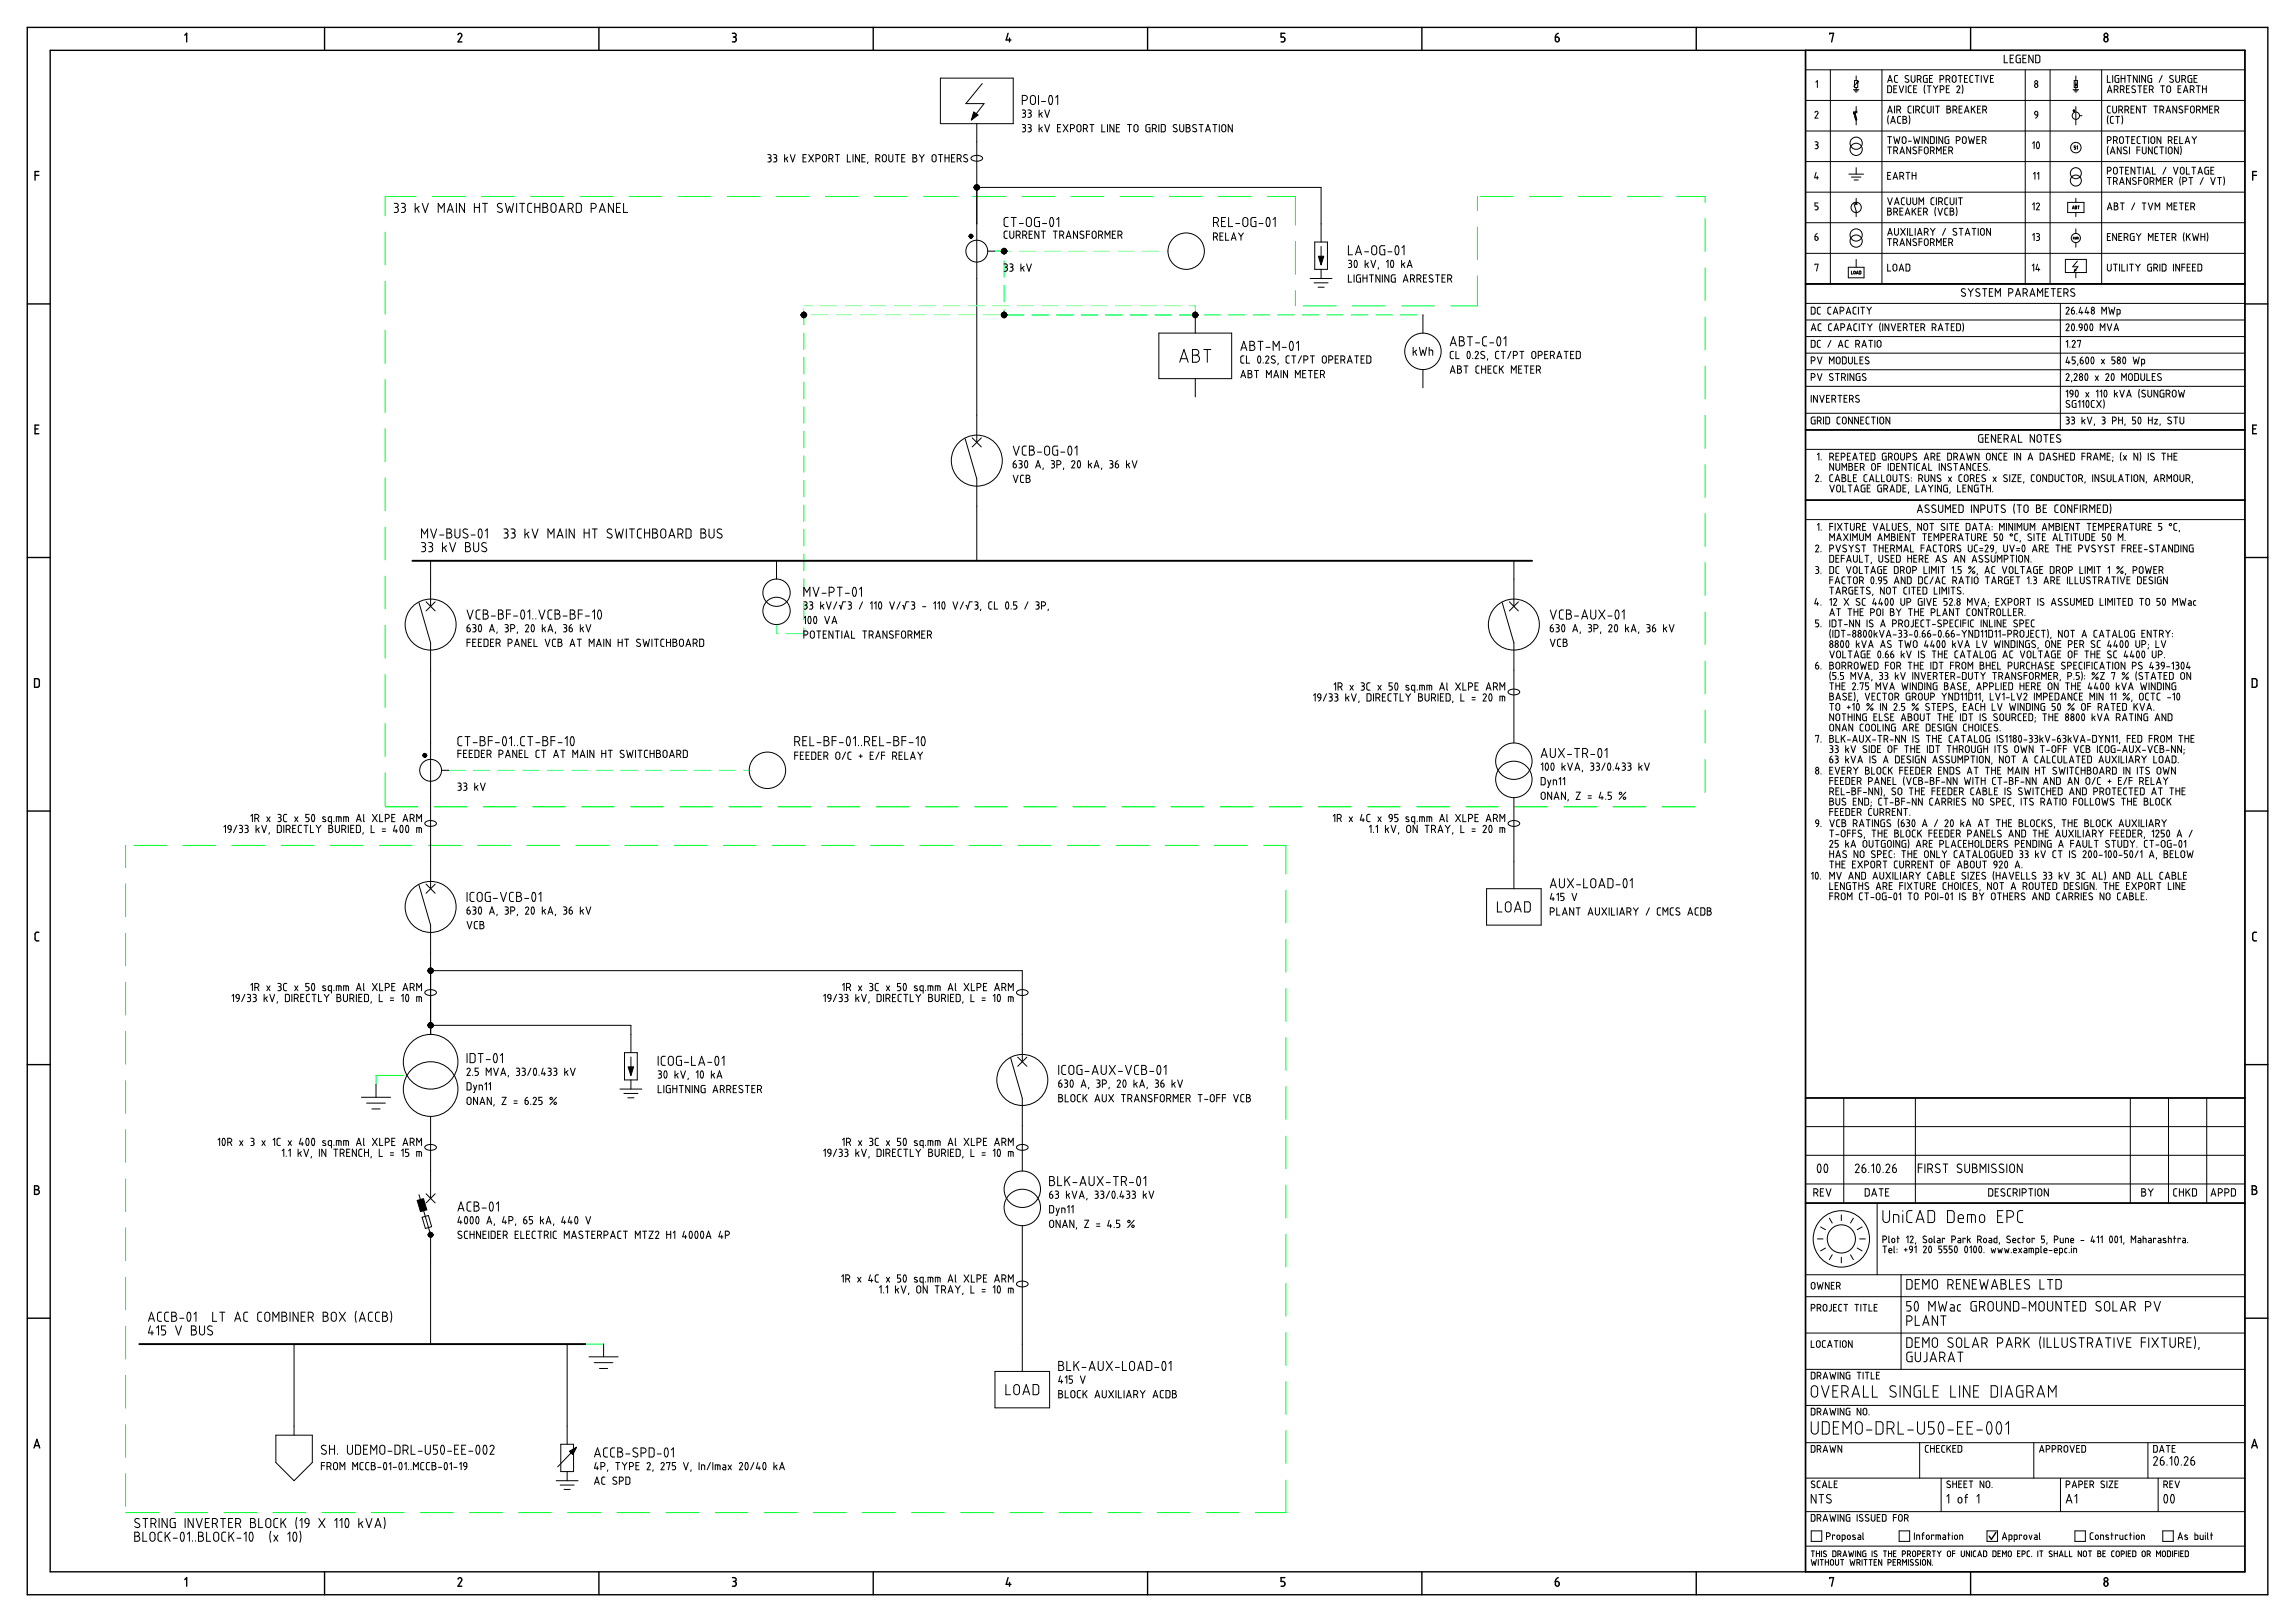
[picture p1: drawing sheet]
<svg xmlns="http://www.w3.org/2000/svg" width="841mm" height="594mm" viewBox="0 0 841 594" stroke-linecap="round" stroke-linejoin="round" font-family="sans-serif">
<g fill="none" stroke="#000" stroke-width=".51">
<path d="M10 10h821.1v574.1h-821.1zM18.4 18.4h804.3v557.3h-804.3zM67.7 12.9l.7-.7v3.1M118.9 10v8.4M167.9 12.7a.71 .71 0 0 1 .9-.5 .71 .71 0 0 1 .4 1l-1.3 2.1h1.3M219.5 10v8.4M268.4 12.2h.7a.7 .7 0 0 1 .7 .7 .7 .7 0 0 1-.7 .7M268.4 15.3h.7M268.7 13.6h.4M269.1 13.6l.6 .4 .1 .6-.2 .5-.5 .2M320 10v8.4M369.4 12.2l-.7 2.4h1.8"/>
<path d="M370 13.9v1.4M420.5 10v8.4M469.5 15.3h.7M470.9 12.2h-1.4v1.4h.9l.4 .4v.9l-.6 .4M521.1 10v8.4M570 14.6a.81 .81 0 0 0 1.4 .4 .81 .81 0 0 0-.4-1.4h-1v1M571 12.2l-.8 .7-.2 .7M621.6 10v8.4M661.6 18.4v557.3M670.5 12.5v-.3h1.4l-.7 3.1M722.1 10v8.4M771.3 13.8a.77 .77 0 0 1 1 .2 .77 .77 0 0 1-.1 1 .77 .77 0 0 1-1.1-.1z"/>
<path d="M12.8 64.2h1.4M14.2 62.8h-1.4v3.2M825.5 64.2h1.4M826.9 62.8h-1.4v3.2M10 111.3h8.4M661.6 104h161.1M822.7 111.3h8.4M12.8 157.1h1.1M14.2 155.7h-1.4v3.2h1.4M661.6 157.4h161.1M825.5 157.1h1.1M826.9 155.7h-1.4v3.2h1.4"/>
<path d="M661.6 183.2h161.1M10 204.2h8.4M822.7 204.2h8.4M12.7 248.6h1.3l.4 .4v2l-.4 .7h-1.3zM825.3 248.6h1.3l.4 .4 .1 2-.5 .7h-1.3zM10 297.1h8.4M822.7 297.1h8.4M14.2 341.5h-.9l-.5 .7 .1 2 .4 .3 .9 .1M826.9 341.5h-1l-.4 .7 .1 2 .3 .3 1 .1M10 389.9h8.4M822.7 389.9h8.4M661.6 402.1h161.1"/>
<path d="M12.7 434.3h.8a.7 .7 0 0 1 .7 .7 .7 .7 0 0 1-.7 .7 .87 .87 0 0 1 .9 .9 .87 .87 0 0 1-.9 .9h-.8zM12.7 435.7h.8M825.3 434.3h.9a.7 .7 0 0 1 .7 .7 .7 .7 0 0 1-.7 .7 .87 .87 0 0 1 .9 .9 .87 .87 0 0 1-.9 .9h-.9zM825.3 435.7h.9M661.6 440.6h161.1M10 482.8h8.4M822.7 482.8h8.4M12.5 530.4l1-3.2 1.1 3.2M12.8 529.5h1.5M825.1 530.4l1.1-3.2 1 3.2M825.4 529.5h1.5M67.7 578.5l.7-.7v3.2"/>
<path d="M118.9 575.7v8.4M167.9 578.4a.71 .71 0 0 1 .9-.5 .71 .71 0 0 1 .4 1l-1.3 2.1h1.3M219.5 575.7v8.4M268.4 577.8h.7a.7 .7 0 0 1 .7 .7 .7 .7 0 0 1-.7 .7 .89 .89 0 0 1 .7 .9 .89 .89 0 0 1-.7 .9h-.7M268.7 579.2h.4M320 575.7v8.4M369.4 577.8l-.7 2.5h1.8M370 579.6v1.4M420.5 575.7v8.4M470.2 579.2a.89 .89 0 0 1 .7 .9 .89 .89 0 0 1-.7 .9h-.7M470.9 577.8h-1.4v1.4h.7M521.1 575.7v8.4"/>
<path d="M570.7 579.2a.79 .79 0 0 1 .8 .7 .79 .79 0 0 1-.6 .9 .79 .79 0 0 1-.9-.5M570.7 579.2h-.7v1.1M571 577.8l-.8 .7-.2 .7M621.6 575.7v8.4M670.5 578.2v-.4h1.4l-.7 3.2M722.1 575.7v8.4M731.4 561.3l-1.6 2.5-.9-1.2M771.3 579.4a.77 .77 0 0 1 1 .2 .77 .77 0 0 1-.1 1.1 .77 .77 0 0 1-1.1-.1z"/>
<circle cx="771.8" cy="12.9" r=".7"/>
<circle cx="771.8" cy="578.5" r=".7"/>
</g>
<g fill="none" stroke="#000" stroke-width=".37">
<path d="M344.6 28.6h26.7v16.7h-26.7zM360 30.6l-6.1 7.4h6.7l-4.6 6M374.6 36.8h1a.93 .93 0 0 0 .9-.9 .93 .93 0 0 0-.9-1h-1v3.4M377.9 35.2l.6-.3 .7 .3a2.98 2.98 0 0 1 .2 2.5l-.9 .6-.6-.3a2.99 2.99 0 0 1-.2-2.5zM380.6 34.9v3.4M381.7 37.2h1.5M384.6 35.1l.4-.2a2.25 2.25 0 0 1 0 3.4 2.33 2.33 0 0 1-.4-3.2zM386.9 35.7l.7-.8v3.4M661.6 25.6h161.1M661.6 36.8h161.1M665.4 30.1l.6-.6v2.6M670.8 25.6v78.4"/>
<path d="M679.2 32.9h2M679.6 33.3h1.2M679.6 29.5h1.2v2.5h-1.2zM679.9 33.7h.6M680.2 27.8v1.7M680.2 32v.9M680.2 39v2M680.8 30l-1.5 1.6M689.7 25.6v78.4M691.7 30.2l.9-2.6 .8 2.6M692 29.5h1.2M693.2 33.4l-.3 .5-1.2 .1v-2.6l1.4 .3 .1 1.7"/>
<path d="M694 32.6h.8M694.3 38.9v2.5M695.1 31.4h-1.1v2.6h1.1M695.4 27.6l-.8 .1-.3 .5 .1 1.7 1 .3M696 31.4l.8 2.6 .8-2.6M698.5 31.4v2.6M699.3 33.4l.3 .5 .8 .1M699.4 27.8a.66 .66 0 0 0-1-.1 .66 .66 0 0 0 0 1l.8 .4a.63 .63 0 0 1 .1 1 .63 .63 0 0 1-.9-.1l-.3-.1M700.4 27.6v1.9a.7 .7 0 0 0 .7 .7 .7 .7 0 0 0 .7-.7v-1.9M700.4 38.9h-.9l-.3 .5 .1 1.7 1.1 .3M700.4 31.4l-1 .3-.1 1.7M701.2 38.9v2.5"/>
<path d="M701.3 32.6h.8M702.4 31.4h-1.1v2.6h1.1M702.6 29.1h.7a.7 .7 0 0 0 .7-.7 .7 .7 0 0 0-.7-.7l-.7-.1v2.6M703.4 29l.6 1.2M705.4 38.9h-.8l-.3 .5 .1 1.7 1 .3M705.4 31.2a4.4 4.4 0 0 0 0 3M706.2 27.6l-1.3 .3-.1 1.7 .3 .5 1.1 .1v-1.4h-.4M706.2 38.9v1.8a.7 .7 0 0 0 .7 .7 .7 .7 0 0 0 .7-.7v-1.8M706.2 31.4h1.4M706.9 31.4v2.6M707.1 28.8h.8M708.2 27.6h-1.1v2.6h1.1"/>
<path d="M708.5 38.9v2.5M708.5 31.4l.8 1.2M709.3 32.6v1.4M709.3 38.9h1.4M710 38.9v2.5M710.2 31.4l-.9 1.2M710.9 29.1h.7a.7 .7 0 0 0 .7-.7 .7 .7 0 0 0-.7-.7l-.7-.1v2.6M711 32.8h.7a.7 .7 0 0 0 .7-.7 .7 .7 0 0 0-.7-.7h-.7v2.6M713.2 29.1h.7a.7 .7 0 0 0 .7-.7 .7 .7 0 0 0-.7-.7l-.7-.1v2.6M713.3 32.6h.8M713.5 38.9h.7a.56 .56 0 0 1 .5 .5 .56 .56 0 0 1-.5 .6 .7 .7 0 0 1 .7 .7 .7 .7 0 0 1-.7 .7h-.7zM713.5 40h.7"/>
<path d="M714 29l.6 1.2M714.4 31.4h-1.1v2.6h1.1M715.6 27.9l.5-.2 .5 .2 .2 1.6a.7 .7 0 0 1-.7 .7 .7 .7 0 0 1-.7-.7zM717.1 31.9a.56 .56 0 0 1 .8-.4 .56 .56 0 0 1 .2 .8l-1 1.7h1.1M717.7 27.6h1.4M717.9 40h.9M718.4 27.6v2.6M719.1 38.9h-1.2v2.5h1.2M719.1 31.1a4.4 4.4 0 0 1 0 3.1M719.9 28.8h.8M721 27.6h-1.1v2.6h1.1M722.4 38.9v2.5"/>
<path d="M722.9 39.8l.9 1.6M723 27.6l-.9 .1-.2 .5v1.7l1.1 .3M723.8 27.6h1.4M723.8 38.9l-1.4 1.5M724.5 27.6v2.6M724.7 40h.8M725.8 38.9h-1.1v2.5h1.1M726.1 27.6v2.6M726.9 27.6l.8 2.6 .9-2.6M729.4 28.8h.8M730.5 27.6h-1.1v2.6h1.1M734.5 20.2v2.8h1.2"/>
<path d="M736.6 21.4h1M737.9 20.2h-1.3v2.8h1.3M740.4 20.2h-1.2l-.3 .4-.1 1.8 .4 .5 1.2 .1v-1.6h-.5M741.3 21.4h.9M742.2 25.6v78.4M742.5 20.2h-1.2v2.8h1.2M745 20.2v2.8l-1.5-2.8v2.8M746 20.2h1.1l.4 .4v1.8l-.4 .5-1.1 .1zM751.3 25.6v78.4M759.7 32.9h2M760.1 33.3h1.3M760.1 29.5h1.2v2.5h-1.2z"/>
<path d="M760.4 33.7h.6M760.7 27.8v1.7M760.7 29.9v1.3M760.7 32v.9M760.7 39v6.7M770.2 25.6v78.4M772.3 27.6v2.6h1.1M772.3 39.4v1.4M772.3 34l.8-2.6 .8 2.6M772.5 33.3h1.2M773.4 38.9h-.9l-.2 .5M774.2 38.9v1.8a.7 .7 0 0 0 .7 .7 .7 .7 0 0 0 .7-.7v-1.8"/>
<path d="M774.2 27.6v2.6M774.8 32.8h.7a.7 .7 0 0 0 .7-.7 .7 .7 0 0 0-.7-.7h-.7v2.6M775.6 32.8l.6 1.2M776.5 27.6l-1.4 .3v1.7l.2 .5 1.2 .1v-1.4h-.5M777 32.8h.7a.7 .7 0 0 0 .7-.7 .7 .7 0 0 0-.7-.7h-.7v2.6M777.3 28.8h1.4M777.3 27.6v2.6M777.9 32.8l.5 1.2M778.7 27.6v2.6M779.3 32.6h.8M779.5 27.6h1.4M780.2 27.6v2.6"/>
<path d="M780.4 31.4h-1.1v2.6h1.1M780.9 40h.9M782.1 38.9h-1.2v2.5h1.2M782.5 31.6a.66 .66 0 0 0-1-.1 .66 .66 0 0 0 0 1l.8 .4a.63 .63 0 0 1 .1 .9 .63 .63 0 0 1-.9 0l-.3-.1M783.2 27.6v2.6l-1.4-2.6v2.6M783.5 31.4h1.4M784 27.6v2.6M784.2 31.4v2.6M784.3 38.9v2.5l-1.4-2.5v2.5M785.1 38.9h1.5M785.7 32.6h.9M785.8 38.9v2.5"/>
<path d="M786.3 27.6v2.6l-1.4-2.6v2.6M786.8 31.4h-1.1v2.6h1.1M787.7 32.8h.7a.7 .7 0 0 0 .7-.7 .7 .7 0 0 0-.7-.7h-.7v2.6M787.7 27.6h.8M787.7 27.7l-.6 .5 .1 1.7 .5 .3M788.1 28.8h.4v1.4h-.8M788.5 32.8l.6 1.2M789.3 38.9h1.4M790 38.9v2.5M791.8 31.4h1.4M792.4 27.6l-1.2 2.6M792.5 31.4v2.6"/>
<path d="M794.2 31.6l.5-.2 .5 .2 .2 1.7a.7 .7 0 0 1-.7 .7 .7 .7 0 0 1-.7-.7zM796.3 27.8a.67 .67 0 0 0-.9-.1 .67 .67 0 0 0 0 1l.8 .4a.63 .63 0 0 1 .1 1 .63 .63 0 0 1-1-.1l-.2-.1M797.3 27.6v1.9a.7 .7 0 0 0 .7 .7 .7 .7 0 0 0 .7-.7v-1.9M797.7 38.9v2.5l-1.4-2.5v2.5M798.2 32.6h.8M799.3 31.4h-1.1v2.6h1.1M799.6 29.1h.7a.7 .7 0 0 0 .7-.7 .7 .7 0 0 0-.7-.7l-.7-.1v2.6M799.8 39a.67 .67 0 0 0-1-.1 .67 .67 0 0 0 0 1l.8 .4a.63 .63 0 0 1 .1 1 .63 .63 0 0 1-.9-.1l-.3-.1M800.1 34l.9-2.6 .8 2.6M800.4 33.3h1.2M800.4 29l.6 1.2M800.8 40h1.1"/>
<path d="M801.9 38.9h-1.1v2.5M802.6 32.8h.7a.7 .7 0 0 0 .7-.7 .7 .7 0 0 0-.7-.7h-.7v2.6M802.9 39.1l.5-.2 .5 .2 .2 1.6a.7 .7 0 0 1-.7 .7 .7 .7 0 0 1-.7-.7zM803.2 27.6l-1.3 .3-.1 1.7 .3 .5 1.1 .1v-1.4h-.4M803.5 32.8l.5 1.2M804 28.8h.9M804.9 31.4h1.4M805.2 27.6h-1.2v2.6h1.2M805.6 31.4v2.6M807.1 32.6h1.4M807.1 31.4v2.6M808.5 31.4v2.6"/>
<path d="M809.7 40h.9M810.8 38.9h-1.1v2.5h1.1M281.4 56.6h.6a.59 .59 0 0 1 .6 .6 .59 .59 0 0 1-.6 .6M281.7 57.8h.3M282 57.8l.5 .4v.7l-.3 .4h-.8M283.5 56.6h.6M283.5 59.3h.6M283.8 57.8h.3M284 56.6a.59 .59 0 0 1 .6 .6 .59 .59 0 0 1-.6 .6l.6 .4v.5l-.6 .6M287.5 56.6v2.7M288.1 58l.6 1.3M288.7 57.5l-1.2 .9"/>
<path d="M289.6 56.6l.9 2.7 .9-2.7M294.3 57.8h.9M295.5 56.6h-1.2v2.7h1.2M296.4 56.6l1.7 2.7M298.1 56.6l-1.7 2.7M299 58.1h.8a.74 .74 0 0 0 .7-.7 .74 .74 0 0 0-.7-.8h-.8v2.7M301.6 56.8l.5-.2 .6 .2 .2 1.8a.74 .74 0 0 1-.8 .7 .74 .74 0 0 1-.7-.7zM303.8 58.1h.7a.74 .74 0 0 0 .7-.7 .74 .74 0 0 0-.7-.8h-.7v2.7M304.7 58.1l.5 1.2M306.1 56.6h1.5M306.9 56.6v2.7M310.5 56.6v2.7h1.2"/>
<path d="M312.6 56.6v2.7M315 56.6v2.7l-1.5-2.7v2.7M315.8 57.8h.9M317 56.6h-1.2v2.7h1.2M318.1 59.3l-.2 .6M321 58.1h.7a.74 .74 0 0 0 .7-.7 .74 .74 0 0 0-.7-.8h-.7v2.7M321.8 58.1l.7 1.2M324.8 57.4a.74 .74 0 0 0-.7-.8 .74 .74 0 0 0-.8 .8v1.2a.74 .74 0 0 0 .8 .7 .74 .74 0 0 0 .7-.7M324.8 57.4v1.2M325.7 56.6v2a.74 .74 0 0 0 .8 .7 .74 .74 0 0 0 .7-.7v-2M328.1 56.6h1.5M328.8 56.6v2.7"/>
<path d="M330.5 57.8h.8M331.6 56.6h-1.1v2.7h1.1M334.5 56.6h.8a.59 .59 0 0 1 .6 .6 .59 .59 0 0 1-.6 .6 .75 .75 0 0 1 .7 .8 .75 .75 0 0 1-.7 .7h-.8zM334.5 57.8h.8M336.9 56.6l.9 1.2M337.8 57.8v1.5M338.7 56.6l-.9 1.2M343 57.4v1.2M343.1 57.4a.74 .74 0 0 0-.8-.8 .74 .74 0 0 0-.7 .8v1.2a.74 .74 0 0 0 .7 .7 .74 .74 0 0 0 .8-.7M343.9 56.6h1.5M344.7 56.6v2.7M346.3 57.8h1.5"/>
<path d="M346.3 56.6v2.7M347.8 56.6v2.7M348.7 57.8h.9M349.9 56.6h-1.2v2.7h1.2M350.8 58.1h.7a.74 .74 0 0 0 .7-.7 .74 .74 0 0 0-.7-.8h-.7v2.7M351.6 58.1l.7 1.2M354.5 56.8a.7 .7 0 0 0-1.1-.1 .7 .7 0 0 0 .1 1l.8 .5a.67 .67 0 0 1 .1 1 .67 .67 0 0 1-1 0l-.3-.2M356.1 57.4a2.85 2.85 0 0 1 4 .6 2.67 2.67 0 0 1-4.3 0zM357.9 45.3v116.8M374.6 40.3h.6a.59 .59 0 0 1 .6 .6 .59 .59 0 0 1-.6 .6M374.6 45.6h.6a.59 .59 0 0 1 .6 .6 .59 .59 0 0 1-.6 .6M374.9 41.5h.3"/>
<path d="M374.9 46.8h.3M375.2 41.5a.76 .76 0 0 1 .6 .7 .76 .76 0 0 1-.6 .8l-.6-.1M375.2 46.8a.76 .76 0 0 1 .6 .8 .76 .76 0 0 1-.6 .7h-.6M376.7 40.3h.6a.59 .59 0 0 1 .6 .6 .59 .59 0 0 1-.6 .6M376.7 45.6h.6a.59 .59 0 0 1 .6 .6 .59 .59 0 0 1-.6 .6M377 41.5h.3M377 46.8h.3M377.3 41.5a.76 .76 0 0 1 .6 .7 .76 .76 0 0 1-.6 .8l-.6-.1M377.3 46.8a.76 .76 0 0 1 .6 .8 .76 .76 0 0 1-.6 .7h-.6M380.8 40.3v2.6M380.8 45.6v2.7M381.3 41.7l.7 1.2"/>
<path d="M381.3 47l.7 1.3M382 41.2l-1.2 .9M382 46.5l-1.2 .9M382.9 40.3l.9 2.6 .8-2.6M382.9 45.6l.9 2.7 .8-2.7M387.5 46.8h.9M388.7 45.6h-1.2v2.7h1.2M389.6 45.6l1.8 2.7M391.4 45.6l-1.8 2.7M392.3 47.1h.7a.74 .74 0 0 0 .8-.7 .74 .74 0 0 0-.8-.8h-.7v2.7M394.9 45.8l.5-.2 .5 .2 .2 1.8a.74 .74 0 0 1-.7 .7 .74 .74 0 0 1-.8-.7zM397 47.1h.8a.74 .74 0 0 0 .7-.7 .74 .74 0 0 0-.7-.8h-.8v2.7"/>
<path d="M397.9 47.1l.6 1.2M399.4 45.6h1.5M400.1 45.6v2.7M403.8 45.6v2.7h1.2M405.8 45.6v2.7M408.2 45.6v2.7l-1.5-2.7v2.7M409.1 46.8h.9M410.3 45.6h-1.2v2.7h1.2M413.2 45.6h1.5M413.9 45.6v2.7M415.8 45.8l.5-.2 .5 .2 .2 1.8a.74 .74 0 0 1-.7 .7 .74 .74 0 0 1-.7-.7zM421.4 45.6l-1.1 .1-.3 .3-.1 1.7 .4 .5 1.1 .1v-1.5h-.4"/>
<path d="M422.3 47.1h.7a.74 .74 0 0 0 .8-.7 .74 .74 0 0 0-.8-.8h-.7v2.7M423.2 47.1l.6 1.2M424.7 45.6v2.7M425.6 45.6l1.1 .1 .3 .3v1.7l-.3 .5-1.1 .1zM431.3 45.8a.71 .71 0 0 0-1.1-.1 .71 .71 0 0 0 .1 1l.8 .5a.67 .67 0 0 1 .1 1 .67 .67 0 0 1-1 0l-.3-.2M432.3 45.6v2a.74 .74 0 0 0 .7 .7 .74 .74 0 0 0 .8-.7v-2M434.7 45.6h.7a.59 .59 0 0 1 .6 .6 .59 .59 0 0 1-.6 .6 .75 .75 0 0 1 .8 .8 .75 .75 0 0 1-.8 .7h-.7zM434.7 46.8h.7M438.4 45.8a.71 .71 0 0 0-1.1-.1 .71 .71 0 0 0 .1 1l.8 .5a.67 .67 0 0 1 .1 1 .67 .67 0 0 1-1 0l-.2-.2M439.4 45.6h1.5M440.2 45.6v2.7M441.8 48.3l.9-2.7 .9 2.7"/>
<path d="M442 47.5h1.3M444.5 45.6h1.4M445.2 45.6v2.7M446.8 45.6v2.7M447.9 45.8l.6-.2 .5 .2 .2 1.8a.74 .74 0 0 1-.7 .7 .74 .74 0 0 1-.8-.7zM451.6 45.6v2.7l-1.5-2.7v2.7M661.6 48h161.1M661.6 59.2h161.1M665.1 41.2a.57 .57 0 0 1 .8-.4 .57 .57 0 0 1 .3 .8M665.1 51.9h.6a.56 .56 0 0 1 .5 .6 .56 .56 0 0 1-.5 .6M665.4 53.1h.3M665.7 53.1l.5 .2v.9l-1.1 .3"/>
<path d="M666.2 41.6l-1.1 1.7h1.1M679.3 40.8l.9 2.9v2M679.6 42.4l.4-.1 .3 .8-.5 .2zM679.9 40.7l.7 .7M680.6 40.7l-.7 .7M691.7 41.4l.9-2.5 .8 2.5M691.7 50.1h1.5M691.7 53.8h1.5M692 40.7h1.2M692 42.4a4.4 4.4 0 0 0 0 3M692.4 50.1v2.5M692.4 53.8v2.5"/>
<path d="M692.9 45.1l.8-2.5 .9 2.5M693.1 44.4h1.2M694 55.2h.7a.7 .7 0 0 0 .7-.7 .7 .7 0 0 0-.7-.7h-.7v2.5M694 50.1l.6 2.5 .5-1.7 .6 1.7 .5-2.5M694.8 55.2l.6 1.1M695.1 40.3h.7a.7 .7 0 0 0 .7-.7 .7 .7 0 0 0-.7-.7h-.7v2.5M695.4 43.2l.1 1.7 1 .2M696 40.2l.5 1.2M696.2 56.3l.9-2.5 .8 2.5M696.5 55.6h1.2M696.5 42.6l-.8 .1-.3 .5M697.3 50.3l.5-.2 .5 .2 .2 1.6a.7 .7 0 0 1-.7 .7 .7 .7 0 0 1-.7-.7z"/>
<path d="M697.4 42.6h.7a.56 .56 0 0 1 .5 .6 .56 .56 0 0 1-.5 .6 .7 .7 0 0 1 .7 .7 .7 .7 0 0 1-.7 .6h-.7zM697.4 43.8h.7M699.3 51.7h1.1M699.6 42.4a4.4 4.4 0 0 1 0 3M700.2 53.8v2.5l-1.4-2.5v2.5M701.3 50.1l.5 2.5 .6-1.7 .6 1.7 .5-2.5M702.1 40.3h.6a.7 .7 0 0 0 .7-.7 .7 .7 0 0 0-.7-.7h-.6v2.5M702.1 55.3a.63 .63 0 0 1 .1 .9 .63 .63 0 0 1-1 0l-.2-.1M702.3 54a.67 .67 0 0 0-1-.1 .67 .67 0 0 0 0 1l.8 .4M702.9 40.2l.6 1.2M703.2 54.9h1.2M704.4 50.1v2.5"/>
<path d="M704.4 53.8h-1.2v2.5M705.4 54l.5-.2 .5 .2 .2 1.7a.7 .7 0 0 1-.7 .7 .7 .7 0 0 1-.7-.7zM706.6 50.1v2.5l-1.4-2.5v2.5M707.4 50.1l1.4 .2v1.7l-.2 .5-1.2 .1zM707.4 55.2h.7M708.1 53.8h-.7v2.5M708.1 53.8a.7 .7 0 0 1 .7 .7 .7 .7 0 0 1-.7 .7M708.3 55.2l.5 1.1M709.7 50.1v2.5M709.7 56.3v-2.5l.8 1.4 .8-1.4v2.5M711.9 50.1v2.5l-1.4-2.5v2.5M712.2 54.9h.8"/>
<path d="M713.3 53.8h-1.1v2.5h1.1M714.2 50.1l-1.4 .2v1.7l.2 .5 1.2 .1v-1.4h-.5M714.2 55.2h.7a.7 .7 0 0 0 .7-.7 .7 .7 0 0 0-.7-.7h-.7v2.5M715 55.2l.6 1.1M715.7 40.3h.7a.7 .7 0 0 0 .7-.7 .7 .7 0 0 0-.7-.7h-.7v2.5M716.5 40.2l.6 1.2M716.9 51.5h.7a.7 .7 0 0 0 .7-.7 .7 .7 0 0 0-.7-.7h-.7v2.5M719.1 50.8a.7 .7 0 0 1 .7-.7 .7 .7 0 0 1 .7 .7v1.1a.7 .7 0 0 1-.7 .7 .7 .7 0 0 1-.7-.7M719.1 50.8v1.1M719.9 41.4l.8-2.5 .9 2.5M720.1 40.7h1.2M721.4 50.1l.5 2.5 .6-1.7 .6 1.7 .5-2.5"/>
<path d="M724.5 51.2h.8M725.6 50.1h-1.1v2.5h1.1M726.4 51.5h.7a.7 .7 0 0 0 .7-.7 .7 .7 0 0 0-.7-.7h-.7v2.5M726.6 40.3h.7a.7 .7 0 0 0 .7-.7 .7 .7 0 0 0-.7-.7h-.7v2.5M727.2 51.4l.6 1.2M727.5 40.2l.5 1.2M744.9 52.5l.5-.6v2.6M745.9 40.8a.56 .56 0 0 1 .9 .5v.8h-.9l-.3-.5zM746.8 42.1l-.3 .7-.6 .5M747.1 52.1h-.6M747.1 52.1a1.87 1.87 0 0 1-.3 2.4 1.87 1.87 0 0 1-.3-2.4M760.6 53.5h-.5v.5h.4l.1 .4-.5 .3"/>
<path d="M761 53.7l.3-.2v1.2M762.1 42.4h.9M772.3 40.8l.2 .5 .9 .1M772.3 51.5h.7a.7 .7 0 0 0 .7-.7 .7 .7 0 0 0-.7-.7h-.7v2.5M772.5 42.4a4.4 4.4 0 0 0 0 3M772.5 53.6a4.4 4.4 0 0 0 0 3M773.4 43.2l.1 1.7 1 .2M773.4 56.3l.8-2.5 .9 2.5M773.6 55.6h1.2M774.5 42.6l-.8 .1-.3 .5M774.5 51.5h.7a.7 .7 0 0 0 .7-.7 .7 .7 0 0 0-.7-.7h-.7v2.5M775.3 42.6h1.4"/>
<path d="M775.3 51.4l.6 1.2M776 42.6v2.5M776.5 40.3h.7a.7 .7 0 0 0 .7-.7 .7 .7 0 0 0-.7-.7h-.7v2.5M776.9 50.3l.5-.2 .5 .2 .2 1.6a.7 .7 0 0 1-.7 .7 .7 .7 0 0 1-.7-.7zM777.3 53.8v2.5l-1.4-2.5v2.5M777.3 40.2l.6 1.2M777.6 42.4a4.4 4.4 0 0 1 0 3M778.7 40.3h.7a.7 .7 0 0 0 .7-.7 .7 .7 0 0 0-.7-.7h-.7v2.5M779 50.1h1.4M779.2 55.3a.63 .63 0 0 1 .2 .9 .63 .63 0 0 1-1 0l-.3-.1M779.4 54a.67 .67 0 0 0-1-.1 .67 .67 0 0 0 0 1l.8 .4M779.5 40.2l.6 1.2"/>
<path d="M779.7 50.1v2.5M780.4 53.8v2.5M781.2 51.2h.9M782.3 50.1h-1.1v2.5h1.1M783.1 54.9h1.1M784.2 53.8h-1.1v2.5M784.3 50.1h-.8l-.3 .5 .1 1.7 1 .3M785.1 53.8v1.9a.7 .7 0 0 0 .7 .7 .7 .7 0 0 0 .7-.7v-1.9M785.1 50.1h1.5M785.8 50.1v2.5M787.4 50.1v2.5M788.4 50.3l.5-.2 .5 .2 .2 1.6a.7 .7 0 0 1-.7 .7 .7 .7 0 0 1-.7-.7z"/>
<path d="M788.7 53.8v2.5l-1.4-2.5v2.5M790.7 53.8l-.9 .1-.2 .5v1.7l1.1 .2M791.5 40.3h.7a.7 .7 0 0 0 .7-.7 .7 .7 0 0 0-.7-.7h-.7v2.5M791.5 53.8h1.4M791.9 50.1v2.5l-1.4-2.5v2.5M792.2 53.8v2.5M792.4 40.2l.5 1.2M793.7 41.4l.9-2.5 .8 2.5M793.7 53.8v2.5M794 40.7h1.2M794.6 51.5h.7a.7 .7 0 0 0 .7-.7 .7 .7 0 0 0-.7-.7h-.7v2.5M794.8 54l.5-.2 .5 .2 .2 1.7a.7 .7 0 0 1-.7 .7 .7 .7 0 0 1-.7-.7z"/>
<path d="M795.4 51.4l.6 1.2M796.8 51.2h.9M798 50.1h-1.2v2.5h1.2M798.2 53.8v2.5l-1.4-2.5v2.5M798.8 50.1v2.5h1.1M799.1 53.6a4.4 4.4 0 0 1 0 3M800.8 52.6l.8-2.5 .8 2.5M801 51.9h1.2M803.3 50.1l.8 1.1M804.1 51.2v1.4M804.9 40.3h.8a.7 .7 0 0 0 .7-.7 .7 .7 0 0 0-.7-.7h-.8v2.5M804.9 50.1l-.8 1.1"/>
<path d="M805.8 40.2l.6 1.2M807.2 41.4v-2.5l.8 1.4 .9-1.4v2.5M811.7 40.3h.7a.7 .7 0 0 0 .7-.7 .7 .7 0 0 0-.7-.7h-.7v2.5M812.5 40.2l.6 1.2M144.5 74.5h.7a.74 .74 0 0 1 .7 .7 .74 .74 0 0 1-.7 .8M144.8 76h.4M145.2 76a.95 .95 0 0 1 .8 .9 .95 .95 0 0 1-.8 .9h-.7M147.1 74.5h.7a.74 .74 0 0 1 .7 .7 .74 .74 0 0 1-.7 .8M147.4 76h.4M147.8 76a.94 .94 0 0 1 .8 .9 .94 .94 0 0 1-.8 .9h-.7M152.1 74.5v3.3M152.8 76.2l.8 1.6"/>
<path d="M153.6 75.6l-1.5 1.1M154.7 74.5l1.2 3.3 1.1-3.3M160.6 77.8v-3.3l1.1 1.8 1.1-1.8v3.3M163.9 77.8l1.1-3.3 1.1 3.3M164.2 76.9h1.6M167.3 74.5v3.3M170.2 74.5v3.3l-1.8-3.3v3.3M173.8 76h1.9M173.8 74.5v3.3M175.7 74.5v3.3M176.8 74.5h1.8M177.7 74.5v3.3"/>
<path d="M183.9 74.7a.91 .91 0 0 0-1.2-.2 .91 .91 0 0 0-.2 1.2l1.2 .7a.86 .86 0 0 1 .1 1.3 .86 .86 0 0 1-1.3-.1l-.2-.2M185.2 74.5l.8 3.3 .7-2.2 .8 2.2 .7-3.3M189.3 74.5v3.3M190.4 74.5h1.9M191.3 74.5v3.3M194.9 74.5h-1.1l-.4 .7v2.2l.4 .4h1.1M196 76h1.8M196 74.5v3.3M197.8 74.5v3.3M198.9 74.5h1a.74 .74 0 0 1 .7 .7 .74 .74 0 0 1-.7 .8 .92 .92 0 0 1 .9 .9 .92 .92 0 0 1-.9 .9h-1zM198.9 76h1M202.2 74.7l.6-.2 .7 .2a2.9 2.9 0 0 1 .2 2.5l-.9 .6-.6-.3a2.99 2.99 0 0 1-.2-2.5z"/>
<path d="M204.9 77.8l1.1-3.3 1.1 3.3M205.2 76.9h1.6M208.2 76.3h.9a.93 .93 0 0 0 1-.9 .93 .93 0 0 0-1-.9h-.9v3.3M209.3 76.3l.8 1.5M211.2 74.5h1.4l.4 .4v2.2l-.4 .7h-1.4zM216.6 76.3h1a.93 .93 0 0 0 .9-.9 .93 .93 0 0 0-.9-.9h-1v3.3M219.6 77.8l1.1-3.3 1.1 3.3M219.9 76.9h1.6M224.8 74.5v3.3l-1.9-3.3v3.3M225.9 76h1.1M227.4 74.5h-1.5v3.3h1.5M228.5 74.5v3.3h1.5"/>
<path d="M357.9 68.6h126.2v20M368.7 79.7h.7M368.7 79.6l-.5 .3-.2 .5v2.1l.7 .5M370.6 79.7h1.8M371.5 79.7v3.3M376.4 79.9l.6-.3 .7 .3a2.98 2.98 0 0 1 .2 2.5l-.9 .6-.6-.3a2.99 2.99 0 0 1-.2-2.5zM380.9 79.7h-1.4l-.4 .4v2.1l.4 .7 1.4 .1v-1.9h-.5M385 79.8l.4-.2a2.25 2.25 0 0 1 0 3.4 2.33 2.33 0 0 1-.4-3.2zM449.1 79.7h-1.4v3.3h1.4M450.2 79.7v3.3h1.5M455.7 79.9l.7-.3a.92 .92 0 0 1 .9 1v1.5a.93 .93 0 0 1-.9 .9 .93 .93 0 0 1-1-.9v-1.5zM460.2 79.7h-1.3l-.4 .4-.1 2.1 .5 .7 1.3 .1v-1.9h-.5"/>
<path d="M464.3 79.8l.4-.2a2.25 2.25 0 0 1 0 3.4 2.33 2.33 0 0 1-.4-3.2zM661.6 70.4h161.1M665.5 63.1l-.5 2h1.4M665.9 64.5v1.2M666.2 74.3h-1.1v1.2h.9l.2 .5-.2 .8-.9 .1M677.5 63.8h5.4M678.5 64.9h3.4M679.3 74.4l.9 2.9v2.1M679.4 65.9h1.6M679.9 74.3l.7 .7M680.2 61.4v2.4M680.2 72.6v2"/>
<path d="M680.6 74.3l-.7 .7M691.7 76.2h.8a.56 .56 0 0 1 .5 .6 .56 .56 0 0 1-.5 .6 .7 .7 0 0 1 .7 .7 .7 .7 0 0 1-.8 .7h-.7zM691.7 64.3h.9M691.7 72.5l.9 2.5 .8-2.5M691.7 77.4h.7M692.9 63.1h-1.2v2.6h1.2M693.7 65.7l.9-2.6 .8 2.6M693.9 65h1.3M694 77.6h.7a.7 .7 0 0 0 .7-.7 .7 .7 0 0 0-.7-.7h-.7v2.6M694.3 75l.8-2.5 .9 2.5M694.5 74.3h1.2M694.8 77.6l.6 1.2"/>
<path d="M696.2 64.5h.7M696.2 77.4h.9M696.9 64.5a.7 .7 0 0 0 .7-.7 .7 .7 0 0 0-.7-.7h-.7v2.6M697.1 64.5l.5 1.2M697.4 76.2h-1.2v2.6h1.2M697.9 72.5h-.8l-.3 .5 .1 1.7 1 .3M698.2 78.8l.8-2.6 .9 2.6M698.4 78.1h1.2M698.5 63.1h1.4M698.8 72.5v1.8a.7 .7 0 0 0 .7 .7 .7 .7 0 0 0 .7-.7v-1.8M699.2 63.1v2.6M700.7 64.3h1.4"/>
<path d="M700.7 63.1v2.6M700.7 76.2v2.6M701 72.5v1.8a.7 .7 0 0 0 .7 .7 .7 .7 0 0 0 .7-.7v-1.8M701.3 77.2l.8 1.6M702.1 63.1v2.6M702.1 76.2l-1.4 1.6M703 77.4h.8M703.2 75v-2.5l.9 1.4 .8-1.4v2.5M704.1 76.2h-1.1v2.6h1.1M704.9 77.6h.7a.7 .7 0 0 0 .7-.7 .7 .7 0 0 0-.7-.7h-.7v2.6M705.8 77.6l.5 1.2M708.8 72.5h-.9l-.3 .5 .1 1.7 1.1 .3"/>
<path d="M709.3 76a4.4 4.4 0 0 0 0 3M709.6 72.5v2.5M710.2 76.2l.8 2.6 .9-2.6M710.4 73.9h.7a.7 .7 0 0 0 .7-.7 .7 .7 0 0 0-.7-.7h-.7v2.5M711.3 73.9l.6 1.1M712.7 78.2l.3 .5 .8 .1M713.8 72.5h-.8l-.3 .5 .1 1.7 1 .3M713.8 76.2l-1 .3-.1 1.7M714.7 72.5l-.1 1.8a.7 .7 0 0 0 .7 .7 .7 .7 0 0 0 .7-.7v-1.8M714.7 76.2h.6a.56 .56 0 0 1 .6 .6 .56 .56 0 0 1-.6 .6 .7 .7 0 0 1 .7 .7 .7 .7 0 0 1-.7 .7h-.6zM714.7 77.4h.6M716.9 76a4.4 4.4 0 0 1 0 3"/>
<path d="M716.9 72.5v2.5M717.7 72.5h1.4M718.4 72.5v2.5M744.9 74.9l.5-.6v2.6M745.2 63.7l.5-.6v2.6M746.3 74.8a.57 .57 0 0 1 .7-.4 .57 .57 0 0 1 .3 .8l-1 1.7h1.1M746.6 63.7l.5-.6v2.6M757.7 74.1h6v3.8h-6zM759.4 76.5l.4-1 .3 1M759.5 76.2h.5M760.5 75.5h.4v1h-.4zM760.5 75.9h.3"/>
<path d="M760.7 72.6v1.5M760.7 77.9v1.5M761.4 75.5h.6M761.7 75.5v1M772.3 62.7h.7a.7 .7 0 0 0 .7-.7 .7 .7 0 0 0-.7-.7h-.7v2.5M772.3 65h1.4M772.3 76.9l.8-2.6 .8 2.6M772.5 76.2h1.2M773 65v2.6M774.5 66.4h.7a.7 .7 0 0 0 .7-.7 .7 .7 0 0 0-.7-.7h-.7v2.6M774.7 61.5l.5-.2 .5 .2 .2 1.6a.7 .7 0 0 1-.7 .7 .7 .7 0 0 1-.7-.7zM774.8 74.3h.7a.56 .56 0 0 1 .5 .6 .56 .56 0 0 1-.5 .6 .7 .7 0 0 1 .7 .7 .7 .7 0 0 1-.7 .7h-.7z"/>
<path d="M774.8 75.5h.7M775.3 66.4l.6 1.2M776.7 61.3h1.5M776.7 67.6l.9-2.6 .8 2.6M777 66.8h1.2M777 74.3h1.4M777.5 61.3v2.5M777.7 74.3v2.6M779 62.4h.8M780.1 61.3h-1.1v2.5h1.1M780.7 65v2.6l-1.4-2.6v2.6M781.8 66.1l.8 .4a.63 .63 0 0 1 .1 .9 .63 .63 0 0 1-.9 0l-.3-.1"/>
<path d="M782.3 74.3l-1.1 2.6M782.3 61.3v2.5l-1.4-2.5v2.5M782.8 65.2a.67 .67 0 0 0-1-.1 .67 .67 0 0 0 0 1M783.2 61.3h1.4M783.7 66.1h1.2M783.9 61.3v2.5M784.9 65h-1.2v2.6M785 74.3h1.4M785.4 61.3v2.5M785.7 74.3v2.6M785.9 65.2l.5-.2 .5 .2 .2 1.7a.7 .7 0 0 1-.7 .7 .7 .7 0 0 1-.7-.7zM786.3 63.8l.8-2.5 .9 2.5"/>
<path d="M786.5 63.1h1.2M787.3 74.3l.8 2.6 .8-2.6M788 66.4h.6a.7 .7 0 0 0 .7-.7 .7 .7 0 0 0-.7-.7h-.6v2.6M788.8 61.3v2.5h1.1M788.8 66.4l.5 1.2M789.8 76.9v-2.6l.8 1.5 .8-1.5v2.6M790.2 67.6v-2.6l.8 1.4 .9-1.4v2.6M792.7 66.1h.8M793.7 61.3l-1.1 2.5M793.8 65h-1.1v2.6h1.1M794.2 76.9v-2.6l.8 1.5 .8-1.5v2.6M794.7 66.4h.7a.7 .7 0 0 0 .7-.7 .7 .7 0 0 0-.7-.7h-.7v2.6"/>
<path d="M795.5 66.4l.6 1.2M796.5 61.3l.8 2.5 .9-2.5M796.7 75.5h.8M797.8 74.3h-1.1v2.6h1.1M798.7 74.3h1.4M799.1 64.8a4.4 4.4 0 0 0 0 3M799.2 61.5l.5-.2 .5 .2 .2 1.6a.7 .7 0 0 1-.7 .7 .7 .7 0 0 1-.7-.7zM799.4 74.3v2.6M799.9 66.4h.7a.7 .7 0 0 0 .7-.7 .7 .7 0 0 0-.7-.7h-.7v2.6M800.9 75.5h.8M801.2 61.3v2.5h1.2M802 74.3h-1.1v2.6h1.1"/>
<path d="M802.2 65h1.4M802.9 75.8l.7-.1a.7 .7 0 0 0 .7-.7 .7 .7 0 0 0-.7-.7h-.7v2.6M802.9 65v2.6M803.2 61.3h1.4M803.7 75.7l.5 1.2M803.9 61.3v2.5M805.5 63.8l.8-2.5 .8 2.5M805.7 63.1h1.2M807.4 65l-1.1 2.6M809.4 61.3l-1.4 .2v1.7l.2 .5 1.2 .1v-1.4h-.5M810.1 65l.9 2.6 .8-2.6M810.2 62.4h.8"/>
<path d="M811.3 61.3h-1.1v2.5h1.1M812.7 65h1.3M813.4 65v2.6M814.9 64.8a4.4 4.4 0 0 1 0 3M361.9 92h2.7M368 96.7h.6a.59 .59 0 0 1 .5 .6 .59 .59 0 0 1-.5 .5M368.3 97.9h.3M368.6 97.8l.5 .4v.8l-.3 .3h-.8M368.7 83h.7M369.1 84.6l-.8 .1-.3 .5v1.8l.3 .3h.8M370 84.6v2a.74 .74 0 0 0 .8 .7 .74 .74 0 0 0 .7-.7v-2M370 96.7h.6a.59 .59 0 0 1 .6 .6 .59 .59 0 0 1-.6 .5"/>
<path d="M370.3 97.9h.3M370.6 97.8l.6 .4v.8l-.3 .3h-.9M372.4 86.1h.8a.74 .74 0 0 0 .7-.7 .74 .74 0 0 0-.7-.7l-.8-.1v2.7M373.3 86.1l.6 1.2M373.5 81.9h1.5M374.1 96.7v2.6M374.6 98l.7 1.3M374.8 86.1h.7a.74 .74 0 0 0 .8-.7 .74 .74 0 0 0-.8-.7l-.7-.1v2.7M375.3 97.6l-1.2 .8M375.7 86.1l.6 1.2M376.2 96.7l.9 2.6 .9-2.6M377.1 85.8h.9"/>
<path d="M378.3 84.6h-1.2v2.7h1.2M380.7 84.6v2.7l-1.5-2.7v2.7M381.6 84.6h1.5M382 81.9h1.5M382.3 84.6v2.7M386 84.6h1.5M386.7 84.6v2.7M387.2 80.4l.8-.7v3.3M388.3 86.1h.8a.74 .74 0 0 0 .7-.7 .74 .74 0 0 0-.7-.7l-.8-.1v2.7M389.2 86.1l.6 1.2M390.7 87.3l.9-2.7 .9 2.7M391 86.6h1.3"/>
<path d="M394.9 84.6v2.7l-1.5-2.7v2.7M396.9 86.2a.67 .67 0 0 1 .2 1 .67 .67 0 0 1-1.1 0l-.2-.2M397.1 84.8a.71 .71 0 0 0-1.1-.1 .71 .71 0 0 0 .1 1.1l.8 .4M398.1 85.8h1.2M399.3 84.6h-1.2v2.7M400.2 85.4a.75 .75 0 0 1 .8-.7 .75 .75 0 0 1 .7 .7v1.2a.74 .74 0 0 1-.7 .7 .74 .74 0 0 1-.8-.7M400.2 85.4v1.2M402.6 86.1h.7a.74 .74 0 0 0 .8-.7 .74 .74 0 0 0-.8-.7l-.7-.1v2.7M403.5 86.1l.6 1.2M405 87.3v-2.7l.8 1.5 .9-1.5v2.7M407.6 85.8h.9M408.8 84.6h-1.2v2.7h1.2"/>
<path d="M409.7 86.1h.7a.74 .74 0 0 0 .8-.7 .74 .74 0 0 0-.8-.7l-.7-.1v2.7M410.6 86.1l.6 1.2M444.7 81.5h.9a.93 .93 0 0 0 .9-.9 .93 .93 0 0 0-.9-1l-.9 .1v3.3M444.7 86.8h.7a.74 .74 0 0 0 .8-.7 .74 .74 0 0 0-.8-.8h-.7v2.7M445.6 86.8l.6 1.2M445.8 81.5l.7 1.5M447.1 86.5h.9M447.7 81.1h1.1M448.2 85.3h-1.1v2.7h1.1M449.1 85.3v2.7h1.2M451.2 88l.9-2.7 .9 2.7M451.5 87.2h1.2"/>
<path d="M452.8 81.9h1.5M453.9 85.3l.9 1.2M454.8 86.5v1.5M455.7 85.3l-.9 1.2M461.4 81.9h1.5M466.6 80.4l.7-.7v3.3M481.8 88.6h4.7v10.1h-4.7zM484.1 90.3v5.2M484.1 98.7v3.3M494.1 95.3h.6a.59 .59 0 0 1 .6 .6 .59 .59 0 0 1-.6 .6l.6 .4v.7l-.3 .3-.9 .1M494.1 90v3.3h1.5M494.4 96.5h.3"/>
<path d="M496.5 95.5l.1-.1a1.59 1.59 0 0 1 .5 2.4l-.1 .2a1.59 1.59 0 0 1-.5-2.5zM496.7 93.3l1.1-3.3 1.1 3.3M497 92.4h1.6M500.1 92.2h1.4M500.3 95.3v2.7M500.8 96.7l.7 1.3M501.5 96.2l-1.2 .9M502.4 95.3l.9 2.7 .8-2.7M502.7 92.4a.93 .93 0 0 0 .9 .9 .93 .93 0 0 0 .9-.9M502.7 92.4v-1.5a.93 .93 0 0 1 .9-.9 .93 .93 0 0 1 .9 .9v1.5M505.2 98l-.2 .6M507.5 90h-1.4l-.4 .4-.1 2.2 .5 .7h1.4v-1.8h-.6"/>
<path d="M508.1 95.9l.6-.6v2.7M508.6 92.2h1.5M509.8 95.5l.2-.1a1.59 1.59 0 0 1 .4 2.4l-.1 .2a1.59 1.59 0 0 1-.5-2.5zM511.6 90.2l.3-.2a2.25 2.25 0 0 1 0 3.3 2.33 2.33 0 0 1-.3-3.1zM513.6 95.3v2.7M513.8 90.7l.7-.7v3.3M514.1 96.7l.7 1.3M514.8 96.2l-1.2 .9M515.7 98l.9-2.7 .9 2.7M516 97.3h1.2M661.6 81.6h161.1M661.6 92.8h161.1"/>
<path d="M665.1 86.7h.6a.64 .64 0 0 1 .7 .5 .64 .64 0 0 1-.5 .7 .64 .64 0 0 1-.8-.4zM665.1 97v-.2h1.1l-.5 2.5M666 85.5l-.6 .5-.3 .7M677.3 97.9h5.8v3.8h-5.8zM678.5 99.3v1.1h.4M679.3 99.4h.6l-.1 .9-.5-.1zM680.2 95v2.9M691.7 96.8v2.5h1.2M691.7 86.2l.9-2.5 .8 2.5M691.7 87.4h1.5M692 85.5h1.2M692.4 87.4v2.6"/>
<path d="M693.9 97l.5-.3 .5 .3 .2 1.6a.7 .7 0 0 1-.7 .7 .7 .7 0 0 1-.7-.7zM694 88.8h.7a.7 .7 0 0 0 .7-.7 .7 .7 0 0 0-.7-.7h-.7v2.6M694.3 83.7v1.8a.7 .7 0 0 0 .7 .7 .7 .7 0 0 0 .7-.7v-1.8M694.8 88.8l.6 1.2M696 99.3l.8-2.5 .8 2.5M696.2 98.6h1.2M696.2 90l.9-2.6 .8 2.6M696.5 89.3h1.2M696.5 83.7l1.7 2.5M698.2 83.7l-1.7 2.5M698.5 96.8l1.3 .2 .1 1.7-.3 .5-1.1 .1zM699 83.7v2.5"/>
<path d="M699.9 83.7v2.5h1.1M700.2 87.4v2.6l-1.4-2.6v2.6M701.8 83.7v2.5M702.3 87.6a.67 .67 0 0 0-1-.1 .67 .67 0 0 0 0 1l.8 .4a.63 .63 0 0 1 .1 1 .63 .63 0 0 1-1-.1l-.2-.1M702.7 86.2l.8-2.5 .9 2.5M702.9 85.5h1.2M703.2 88.6h1.2M704.4 87.4h-1.2v2.6M705.2 85l.7 .1a.7 .7 0 0 0 .7-.7 .7 .7 0 0 0-.7-.7h-.7v2.5M705.4 87.6l.5-.2 .5 .2 .2 1.7a.7 .7 0 0 1-.7 .7 .7 .7 0 0 1-.7-.7zM706 85l.6 1.2M707.4 83.7l.9 1.1"/>
<path d="M707.4 88.8h.7M708.1 87.4h-.7v2.6M708.1 87.4a.7 .7 0 0 1 .7 .7 .7 .7 0 0 1-.7 .7M708.3 84.8v1.4M708.3 88.8l.5 1.2M709.1 83.7l-.8 1.1M709.7 90v-2.6l.8 1.4 .8-1.4v2.6M712.2 88.6h.8M713 83.7l-1.1 2.5M713.3 87.4h-1.1v2.6h1.1M714.2 88.8h.7a.7 .7 0 0 0 .7-.7 .7 .7 0 0 0-.7-.7h-.7v2.6M715 88.8l.6 1.2"/>
<path d="M717 83.8a.66 .66 0 0 0-1-.1 .66 .66 0 0 0 0 1l.8 .4a.63 .63 0 0 1 .1 1 .63 .63 0 0 1-1-.1l-.2-.1M717.9 83.7h1.4M718.6 83.7v2.5M720.2 86.2l.8-2.5 .9 2.5M720.4 85.5h1.2M722.7 83.7h1.4M723.4 83.7v2.5M724.9 83.7v2.5M726 83.9l.5-.2 .5 .2 .2 1.6a.7 .7 0 0 1-.7 .7 .7 .7 0 0 1-.7-.7zM729.4 83.7v2.5l-1.4-2.5v2.5M744.7 97.3l.6-.5v2.5M744.9 86.1l.5-.5v2.5"/>
<path d="M746.3 85.6l.5-.1a.56 .56 0 0 1 .6 .6 .56 .56 0 0 1-.6 .6M746.5 86.7h.3M746.7 96.8l-.6 1.9h1.4M746.8 86.7a.72 .72 0 0 1 .6 .7 .72 .72 0 0 1-.6 .7h-.5M747.1 98.1v1.2M756.9 95h7.7v4.8h-7.7zM759.8 86.8v.7M759.9 87.2l.2 .3M760.1 87.1l-.3 .2M760.4 86.8l.1 .7 .2-.4 .2 .4 .1-.7M760.7 83.8v1.7M760.7 88.9v1.7"/>
<path d="M760.7 99.8v1.9M761.3 87.1h.3v.4M761.3 86.8v.7M761.3 95.6l-1.7 2.1h1.9l-1.4 1.7M772.3 86.7h.8M772.3 96.8v1.8M773.4 85.6h-1.1v2.5h1.1M773.7 96.8v1.8a.7 .7 0 0 1-.7 .7 .7 .7 0 0 1-.7-.7M774.5 96.8h1.4M775.2 96.8v2.5M775.6 85.6v2.5l-1.4-2.5v2.5M776.5 86.7h.8"/>
<path d="M776.7 96.8v2.5M777.6 96.8v2.5h1.1M777.6 85.6h-1.1v2.5h1.1M778.4 87l.7-.1a.7 .7 0 0 0 .7-.7 .7 .7 0 0 0-.7-.7l-.7 .1v2.5M779.3 86.9l.5 1.2M779.5 96.8v2.5M780.4 96.8h1.4M781.1 96.8v2.5M782.1 85.6l-1.4 .2v1.7l.2 .5 1.2 .1v-1.4h-.5M782.6 96.8l.9 1.1M782.9 85.6l.8 1.1M783.5 97.9v1.4"/>
<path d="M783.7 86.7v1.4M784.3 96.8l-.8 1.1M784.6 85.6l-.9 1.1M787.3 88.1v-2.5l.9 1.4 .8-1.4v2.5M788.4 96.8l-1.3 .2-.1 1.7 .3 .5 1.1 .1v-1.4h-.4M789.3 98.1h.7a.7 .7 0 0 0 .7-.7 .7 .7 0 0 0-.7-.7l-.7 .1v2.5M789.8 86.7h.9M790.1 98.1l.6 1.2M791 85.6h-1.2v2.5h1.2M791.5 96.8v2.5M791.8 85.6h1.4M792.4 96.8l1.3 .2 .1 1.7-.3 .5-1.1 .1z"/>
<path d="M792.5 85.6v2.5M794 86.7h.9M795.1 85.6h-1.1v2.5h1.1M796 87l.7-.1a.7 .7 0 0 0 .7-.7 .7 .7 0 0 0-.7-.7l-.7 .1v2.5M796.5 96.8v2.5M796.8 86.9l.6 1.2M798.7 96.8v2.5l-1.4-2.5v2.5M799.6 97.9h1.1M800.4 85.3a4.4 4.4 0 0 0 0 3M800.7 96.8h-1.1v2.5M801.2 85.6v2.5M801.5 97.9h.9"/>
<path d="M801.8 86.5l.8 1.6M802.6 96.8h-1.1v2.5h1.1M802.6 85.6l-1.4 1.5M803.5 85.6l.5 2.5 .6-1.7 .6 1.7 .5-2.5M803.5 97.9h.8M804.6 96.8h-1.1v2.5h1.1M805.5 96.8l1.3 .2v1.7l-.2 .5-1.1 .1zM806.6 86.7h1.4M806.6 85.6v2.5M808 85.6v2.5M808.8 85.3a4.4 4.4 0 0 1 0 3M438 115.3v6.7"/>
<path d="M480.1 102h8M481.6 103.6h5.1M483 105.2h2.2M494.1 100.7v2.6h1.2M496.2 100.7v2.6M498.6 100.7h-1.1l-.4 .3v1.7l.4 .6h1.1v-1.4h-.5M499.5 101.9h1.5M499.5 100.7v2.6M501 100.7v2.6M501.8 100.7h1.5M502.6 100.7v2.6M505.7 100.7v2.6l-1.5-2.6v2.6"/>
<path d="M506.6 100.7v2.6M509 100.7v2.6l-1.5-2.6v2.6M511.3 100.7h-1.1l-.3 .3-.1 1.7 .4 .6h1.1v-1.4h-.4M514.2 103.3l.9-2.6 .9 2.6M514.5 102.6h1.2M516.9 102.2l.7-.1a.74 .74 0 0 0 .8-.7 .74 .74 0 0 0-.8-.7h-.7v2.6M517.8 102.1l.6 1.2M519.3 102.2l.7-.1a.74 .74 0 0 0 .7-.7 .74 .74 0 0 0-.7-.7h-.7v2.6M520.1 102.1l.6 1.2M521.4 115.3v6.7M521.6 101.9h.9M522.8 100.7h-1.2v2.6h1.2"/>
<path d="M525 100.8a.71 .71 0 0 0-1-.1 .71 .71 0 0 0 0 1.1l.9 .4a.67 .67 0 0 1 .1 1 .67 .67 0 0 1-1 0l-.3-.2M526.1 100.7h1.5M526.8 100.7v2.6M528.4 101.9h.9M529.6 100.7h-1.2v2.6h1.2M530.5 102.2l.8-.1a.74 .74 0 0 0 .7-.7 .74 .74 0 0 0-.7-.7h-.8v2.6M531.4 102.1l.6 1.2M661.6 104h161.1M661.6 111.1h161.1M661.6 117.2h161.1M663.7 112.5l1.4 .3 .1 1.7-.3 .5h-1.2zM666 113.1v1.4"/>
<path d="M666 114.5l.3 .5h.8M666.3 119.2v1.4M667.1 112.5l-.8 .1-.3 .5M667.4 118.6l-.8 .1-.3 .5M671 112.5l-.9 .1-.3 .5 .1 1.7 1.1 .2M671.2 118.6l-.8 .1-.3 .5 .1 1.6 1 .3M671.8 115l.8-2.5 .9 2.5M672 114.3h1.2M674.3 113.9h.7M674.6 120h.7a.7 .7 0 0 0 .7-.7 .7 .7 0 0 0-.7-.7h-.7v2.5M675 113.9a.7 .7 0 0 0 .7-.7 .7 .7 0 0 0-.7-.7h-.7v2.5M676.6 115l.8-2.5 .8 2.5"/>
<path d="M676.8 114.3h1.2M679.6 115h.6M679.6 112.5h.6M679.6 112.5l-.5 .6 .1 1.7 .4 .2M679.9 118.6h.6M679.9 118.6l-.5 .6v1.6l.5 .3M680.3 100.4l.3-1.1 .4 1.1M680.4 100.1h.5M681 112.5v2.5M681.3 118.6v2.5M681.7 100.4l.2-.9-.6-.2v1.1h.4M681.9 112.5h1.4"/>
<path d="M682.2 118.6h1.4M682.6 112.5v2.5M682.9 118.6v2.5M684.1 112.5l.9 1.1M684.4 118.6l.8 1.1M685 113.6v1.4M685.2 119.7v1.4M685.8 112.5l-.8 1.1M686.1 118.6l-.9 1.1M689.1 118.3a4.4 4.4 0 0 0 0 3.1M689.9 118.6v2.5M692.2 118.6v2.5l-1.4-2.5v2.5"/>
<path d="M693 118.6l.9 2.5 .8-2.5M695.5 119.7h.9M696.7 118.6h-1.2v2.5h1.2M697.5 120h.7a.7 .7 0 0 0 .7-.7 .7 .7 0 0 0-.7-.7h-.7v2.5M698.3 120l.6 1.1M699.7 118.6h1.4M700.4 118.6v2.5M702 119.7h.8M703.1 118.6h-1.1v2.5h1.1M703.9 120h.7a.7 .7 0 0 0 .7-.7 .7 .7 0 0 0-.7-.7h-.7v2.5M704.8 120l.5 1.1M708.1 120h.7a.7 .7 0 0 0 .7-.7 .7 .7 0 0 0-.7-.7h-.7v2.5"/>
<path d="M708.9 120l.6 1.1M712.8 118.6h1.4M713.5 118.6v2.5M715.1 119.7h.8M716.2 118.6h-1.1v2.5h1.1M717 118.6l1.4 .3v1.7l-.2 .4-1.2 .1zM719.3 118.3a4.4 4.4 0 0 1 0 3.1M720.2 105.9a.74 .74 0 0 0-1.2-.1 .74 .74 0 0 0 .1 1.1l.9 .5a.72 .72 0 0 1 .1 1 .72 .72 0 0 1-1.1 0l-.2-.2M721.3 105.7l.9 1.3M722.2 107v1.5M723.1 105.7l-.9 1.3M725.4 105.9a.74 .74 0 0 0-1.1-.1 .74 .74 0 0 0 .1 1.1l.9 .5a.72 .72 0 0 1 0 1 .72 .72 0 0 1-1 0l-.3-.2"/>
<path d="M726.5 105.7h1.6M727.3 105.7v2.8M729 107h1M730.3 105.7h-1.3v2.8h1.3M731.2 108.5v-2.8l.9 1.6 1-1.6v2.8M736.1 107.3h.8a.78 .78 0 0 0 .8-.8 .78 .78 0 0 0-.8-.8h-.8v2.8M738.6 108.5l.9-2.8 1 2.8M738.8 107.8h1.4M741.4 107.3h.8a.78 .78 0 0 0 .7-.8 .78 .78 0 0 0-.7-.8h-.8v2.8M742.3 107.3l.6 1.2M743.9 108.5l.9-2.8 .9 2.8M744.1 107.8h1.4"/>
<path d="M746.7 108.5v-2.8l.9 1.6 1-1.6v2.8M749.5 107h.9M750.7 105.7h-1.2v2.8h1.2M751.7 105.7h1.5M752.4 105.7v2.8M754.1 107h1M755 111.1v46.3M755.4 105.7h-1.3v2.8h1.3M756.3 107.3h.8a.78 .78 0 0 0 .8-.8 .78 .78 0 0 0-.8-.8h-.8v2.8M757.1 112.9a.57 .57 0 0 1 .8-.3 .57 .57 0 0 1 .3 .8l-1.1 1.6h1.2M757.1 119a.57 .57 0 0 1 .8-.4 .57 .57 0 0 1 .3 .8l-1.1 1.7h1.2M757.3 107.3l.6 1.2"/>
<path d="M759.1 113.6h.6a.64 .64 0 0 1 .7 .6 .64 .64 0 0 1-.5 .7 .64 .64 0 0 1-.8-.4zM759.4 118.7l.1-.1a1.5 1.5 0 0 1 .4 2.4l-.1 .1a1.5 1.5 0 0 1-.4-2.4zM759.9 112.5l-.6 .4-.2 .7M760.2 105.9a.74 .74 0 0 0-1.1-.1 .74 .74 0 0 0 .1 1.1l.8 .5a.72 .72 0 0 1 .1 1 .72 .72 0 0 1-1.1 0l-.2-.2M761.1 114.9v.1M762.5 112.5l-.6 2h1.4M762.5 120h.5M762.9 113.9v1.1M763 120v-.8a.64 .64 0 0 0-.7-.5 .64 .64 0 0 0-.5 .8 .64 .64 0 0 0 .7 .5M764.1 118.7l.2-.1a1.5 1.5 0 0 1 .4 2.4l-.1 .1a1.5 1.5 0 0 1-.5-2.4zM764.7 112.5l-.6 2h1.4M765.1 113.9v1.1"/>
<path d="M766.1 118.7l.1-.1a1.5 1.5 0 0 1 .5 2.4l-.2 .1a1.5 1.5 0 0 1-.4-2.4zM770.2 115v-2.5l.9 1.4 .8-1.4v2.5M772.2 118.6l.8 2.5 .9-2.5M772.8 112.5l.5 2.5 .6-1.6 .5 1.6 .6-2.5M775.8 115l1.1-.2-.2-1.4h-.9v2.5M424.7 122h26.7v16.7h-26.7zM432.3 132.7l1.6-4.7 1.5 4.7M432.7 131.4h2.3M437 128h1.3a1.04 1.04 0 0 1 1 1.1 1.04 1.04 0 0 1-1 1 1.3 1.3 0 0 1 1.3 1.3 1.3 1.3 0 0 1-1.3 1.3h-1.3zM437 130.1h1.3M438 138.7v6.7M441.1 128h2.6"/>
<path d="M442.4 128v4.7M454.7 128.4l1.1-3.4 1.1 3.4M454.7 138.4l.9-2.7 .9 2.7M454.9 137.6h1.3M455 127.4h1.6M455.9 130.3l-.8 .1-.4 .5v1.8l.4 .3h.8M456.8 130.3v2.7h1.2M457.4 135.7h.7a.59 .59 0 0 1 .6 .6 .59 .59 0 0 1-.6 .6 .75 .75 0 0 1 .7 .7 .75 .75 0 0 1-.7 .8h-.7zM457.4 136.9h.7M458 125h1a.74 .74 0 0 1 .7 .8 .74 .74 0 0 1-.7 .7 .93 .93 0 0 1 .9 .9 .93 .93 0 0 1-.9 1h-1zM458 126.5h1M459.7 135.7h1.5"/>
<path d="M460.5 135.7v2.7M461 125h1.9M461.1 130.5l.2-.1a1.59 1.59 0 0 1 .4 2.5l-.1 .1a1.59 1.59 0 0 1-.5-2.5zM461.9 125v3.4M462.9 132.9v.1M463.9 130.6l-.1 .2M463.9 130.6a.59 .59 0 0 1 .8-.2 .59 .59 0 0 1 .2 .8M464 127.2h1.4M464.1 138.4v-2.7l.9 1.5 .9-1.5v2.7M464.9 131.2l-1.1 1.8h1.2M466.6 128.4v-3.4l1.1 1.9 1.1-1.9v3.4M466.8 138.4l.9-2.7 .9 2.7"/>
<path d="M467 137.6h1.3M467.2 130.5a.7 .7 0 0 0-1-.1 .7 .7 0 0 0 0 1.1l.8 .4a.67 .67 0 0 1 .2 1 .67 .67 0 0 1-1 0l-.3-.2M468.4 133l-.1 .6M469.5 135.7v2.7M469.9 127.2h1.5M471.8 135.7v2.7l-1.5-2.7v2.7M472.5 130.3l-.8 .1-.4 .5v1.8l.4 .3h.8M472.9 125.2l.3-.2a2.25 2.25 0 0 1 0 3.4 2.33 2.33 0 0 1-.3-3.2zM473.4 130.3h1.5M474.1 130.3v2.7M474.7 138.4v-2.7l.9 1.5 .9-1.5v2.7M475.1 125.8l.7-.8v3.4"/>
<path d="M476.9 130.3l-1.2 2.7M477.4 136.9h.9M477.8 131.8h.8a.74 .74 0 0 0 .7-.7 .74 .74 0 0 0-.7-.7l-.8-.1v2.7M478.6 135.7h-1.2v2.7h1.2M479.4 135.7h1.5M480.2 130.3h1.5M480.2 135.7v2.7M480.9 130.3v2.7M481.8 136.9h.9M483 135.7h-1.2v2.7h1.2M483.9 137.2h.7a.74 .74 0 0 0 .8-.8 .74 .74 0 0 0-.8-.7h-.7v2.7M484.8 137.2l.6 1.2"/>
<path d="M484.8 130.6l.5-.2 .5 .2 .3 1.7a.74 .74 0 0 1-.8 .7 .74 .74 0 0 1-.7-.7zM486.9 131.8h.8a.74 .74 0 0 0 .7-.7 .74 .74 0 0 0-.7-.7l-.8-.1v2.7M489.3 131.5h.9M490.5 130.3h-1.2v2.7h1.2M491.4 131.8h.7a.74 .74 0 0 0 .8-.7 .74 .74 0 0 0-.8-.7l-.7-.1v2.7M492.3 131.8l.6 1.2M493.8 133l.8-2.7 .9 2.7M494 132.3h1.3M496.4 130.3h1.5M497.2 130.3v2.7M498.8 131.5h.9M500 130.3h-1.2v2.7h1.2"/>
<path d="M502.4 130.9l-.4-.5-1.1-.1v2.7h1.1l.4-.6M502.4 130.9v1.5M517.9 127.2v3M518.4 128.8l.8 1.4M519.2 128.2l-1.3 1M520.1 127.2l.7 3 .6-2 .7 2 .7-3M521.4 135.4v6.6M523.7 128.2l1.3 .2v1.8M523.7 127.2v3M531.5 126.7l1.1-3.4 1.1 3.4M531.5 136.7l.8-2.7 .9 2.7M531.7 136h1.3"/>
<path d="M531.8 125.8h1.6M532.6 128.7h-.8l-.3 .6v1.7l.3 .3 .8 .1M533.5 128.7v2.7h1.2M534.1 134h.8a.59 .59 0 0 1 .6 .6 .59 .59 0 0 1-.6 .6 .74 .74 0 0 1 .7 .8 .74 .74 0 0 1-.7 .7h-.8zM534.1 135.2h.8M534.8 123.3h.9a.74 .74 0 0 1 .8 .8 .74 .74 0 0 1-.8 .7 .93 .93 0 0 1 .9 1 .93 .93 0 0 1-.9 .9h-.9zM534.8 124.8h.9M536.5 134h1.5M537.2 134v2.7M537.8 123.3h1.8M537.9 128.8l.1-.1a1.59 1.59 0 0 1 .5 2.5l-.1 .1a1.59 1.59 0 0 1-.5-2.5zM538.7 123.3v3.4"/>
<path d="M539.7 131.2v.2M540.6 129.1a.6 .6 0 0 1 .8-.4 .6 .6 0 0 1 .3 .9l-1.1 1.8h1.2M540.7 125.6h1.5M542.1 134l-.9 .1-.3 .5v1.7l.3 .3 .9 .1M542.9 135.2h1.5M542.9 134v2.7M543.3 125.9l.5 .7 1 .1M543.3 124.1v1.8M544 128.8a.71 .71 0 0 0-1.1-.1 .71 .71 0 0 0 .1 1.1l.8 .4a.67 .67 0 0 1 .1 1 .67 .67 0 0 1-1 0l-.3-.1M544.4 134v2.7M544.8 123.3l-1 .1-.5 .7M545.2 131.4l-.2 .6"/>
<path d="M545.3 135.2h.9M545.9 125.6h1.5M546.5 134h-1.2v2.7h1.2M548.6 134l-.8 .1-.4 .5v1.7l.4 .3 .8 .1M548.9 123.5l.3-.2a2.25 2.25 0 0 1 0 3.4 2.33 2.33 0 0 1-.3-3.2zM549.3 128.7h-.9l-.3 .6v1.7l.3 .3 .9 .1M549.5 134v2.7M550 135l.9 1.7M550.1 128.7h1.5M550.9 128.7v2.7M550.9 134l-1.4 1.7M551.1 124.1l.7-.8v3.4"/>
<path d="M553.7 128.7l-1.2 2.7M553.8 136.7v-2.7l.9 1.5 .9-1.5v2.7M554.6 130.2h.7a.74 .74 0 0 0 .8-.8 .74 .74 0 0 0-.8-.7h-.7v2.7M556.5 135.2h.9M557 128.7h1.4M557.7 128.7v2.7M557.7 134h-1.2v2.7h1.2M558.6 134h1.5M559.3 134v2.7M561 135.2h.8M561.5 128.9l.6-.2 .5 .2 .2 1.7a.74 .74 0 0 1-.7 .8 .74 .74 0 0 1-.8-.8zM562.1 134h-1.1v2.7h1.1"/>
<path d="M563 135.5h.8a.74 .74 0 0 0 .7-.7 .74 .74 0 0 0-.7-.8h-.8v2.7M563.7 130.2h.7a.74 .74 0 0 0 .8-.8 .74 .74 0 0 0-.8-.7h-.7v2.7M563.9 135.5l.6 1.2M566.1 129.9h.9M567.3 128.7h-1.2v2.7h1.2M568.2 130.2h.7a.74 .74 0 0 0 .7-.8 .74 .74 0 0 0-.7-.7h-.7v2.7M569 130.2l.6 1.2M570.5 131.4l.9-2.7 .9 2.7M570.8 130.6h1.3M573.2 128.7h1.5M573.9 128.7v2.7M575.6 129.9h.9"/>
<path d="M576.7 128.7h-1.1v2.7h1.1M577.6 128.7h1.2l.3 .3v1.8l-.3 .5-1.2 .1zM661.6 123.3h161.1M661.6 129.3h161.1M661.6 135.4h161.1M663.7 124.7l1.4 .3 .1 1.6-.3 .5-1.2 .1zM663.7 132.2h.8a.7 .7 0 0 0 .7-.7 .7 .7 0 0 0-.7-.7l-.8-.1v2.6M663.7 138.2h.8a.7 .7 0 0 0 .7-.7 .7 .7 0 0 0-.7-.7h-.8v2.6M663.7 121.1l.9-2.5 .8 2.5M664 120.4h1.2M666 125.2v1.4M666 130.7l.8 2.6 .9-2.6"/>
<path d="M666 136.8l.8 2.6 .9-2.6M666 126.6l.3 .5 .8 .1M666.3 120.6l.3 .4 .8 .1M667.1 124.7l-.8 .1-.3 .4M670.4 133.3v-2.6l.8 1.5 .9-1.5v2.6M671 124.7l-1.2 2.5M671.7 137a.67 .67 0 0 0-1-.1 .67 .67 0 0 0 0 1l.8 .4a.63 .63 0 0 1 .1 .9 .63 .63 0 0 1-.9 0l-.3-.1M672.1 121.1l.8-2.5 .9 2.5M672.3 120.4h1.2M672.6 136.8h1.5M673.1 131l.5-.2 .5 .2 .2 1.6a.7 .7 0 0 1-.7 .7 .7 .7 0 0 1-.7-.7zM673.4 136.8v2.6"/>
<path d="M673.7 127.2l.8-2.5 .9 2.5M673.9 126.5h1.2M674.9 138.2h.7a.7 .7 0 0 0 .7-.7 .7 .7 0 0 0-.7-.7h-.7v2.6M675.2 130.7l1.3 .3 .1 1.7-.3 .5-1.1 .1zM675.7 138.2l.6 1.2M676.8 121.1l.9-2.5 .8 2.5M677.1 120.4h1.2M677.1 136.8v2.6M677.3 124.7l-.8 .1-.3 .4 .1 1.7 1 .3M677.4 130.7v1.9a.7 .7 0 0 0 .7 .7 .7 .7 0 0 0 .7-.7v-1.9M679.4 136.8v2.6l-1.4-2.6v2.6M679.6 130.7v2.6h1.2"/>
<path d="M679.9 121.1h.6M680.1 126.1h.7a.7 .7 0 0 0 .7-.7 .7 .7 0 0 0-.7-.7h-.7v2.5M680.9 126.1l.6 1.1M681.6 136.8l-1.3 .3-.1 1.7 .3 .5 1.1 .1v-1.5h-.4M681.6 131.9h.8M682.3 127.2l.9-2.5 .8 2.5M682.5 126.5h1.2M682.7 130.7h-1.1v2.6h1.1M683.7 137a.67 .67 0 0 0-1-.1 .67 .67 0 0 0 .1 1l.7 .4a.63 .63 0 0 1 .2 .9 .63 .63 0 0 1-1 0l-.3-.1M684.8 130.9a.66 .66 0 0 0-1-.1 .66 .66 0 0 0 .1 1l.8 .4a.63 .63 0 0 1 .1 1 .63 .63 0 0 1-1-.1l-.2-.1M684.8 124.7h1.4M685.5 124.7v2.5"/>
<path d="M687.1 124.7v2.5M687.9 125.4v1.1a.7 .7 0 0 0 .7 .7 .7 .7 0 0 0 .7-.7v-1.1M687.9 125.4a.7 .7 0 0 1 .7-.7 .7 .7 0 0 1 .7 .7M710.3 121.1l.9-2.5 .8 2.5M710.5 120.4h1.3M757.1 137.2a.57 .57 0 0 1 .8-.3 .57 .57 0 0 1 .3 .8l-1.1 1.7h1.2M757.1 125.2l.6-.5v2.5M757.7 130.7l-.6 2h1.4M758.1 132.2v1.1M758.5 127.1v.1M759.2 139.4l-.1 .5M759.4 125.1a.57 .57 0 0 1 .7-.4 .57 .57 0 0 1 .3 .8l-1 1.7h1.1"/>
<path d="M760.1 137.2a.57 .57 0 0 1 .7-.3 .57 .57 0 0 1 .3 .8l-1 1.7h1.1M760.5 130.7h-1.1v1.2l.8 .1 .3 .4-.3 .8-.8 .1M761.1 121v.1M761.3 125v-.3h1.2l-.6 2.5M761.5 133.3l-.2 .5M762.3 131.9h.6a.64 .64 0 0 1 .7 .5 .64 .64 0 0 1-.5 .7 .64 .64 0 0 1-.8-.4zM763 120l-.2 .7-.6 .4M763.2 130.8l-.6 .4-.3 .7M764.3 137l.1-.1a1.5 1.5 0 0 1 .4 2.3l-.1 .1a1.5 1.5 0 0 1-.4-2.3zM764.6 130.9l.1-.1a1.5 1.5 0 0 1 .4 2.3l-.1 .1a1.5 1.5 0 0 1-.4-2.3zM766.5 130.9l.1-.1a1.5 1.5 0 0 1 .5 2.3l-.1 .1a1.5 1.5 0 0 1-.5-2.3zM767.8 137.7l1.2 1.7"/>
<path d="M769 137.7l-1.2 1.7M769.7 121.1v-2.5l.8 1.4 .9-1.4v2.5M770.1 131.6l1.1 1.7M771.2 131.6l-1.1 1.7M771.7 137.2a.57 .57 0 0 1 .8-.3 .57 .57 0 0 1 .2 .8l-1 1.7h1.1M773.9 137l.2-.1a1.5 1.5 0 0 1 .4 2.3l-.1 .1a1.5 1.5 0 0 1-.5-2.3zM774.7 121.1l.8-2.5 .9 2.5M775 120.4h1.2M775.1 130.7h-1.2v1.2h.6a.71 .71 0 0 1 .6 .7 .71 .71 0 0 1-.6 .7h-.6M777.5 139.4v-2.6l.9 1.4 .8-1.4v2.6M778.1 130.9l.2-.1a1.5 1.5 0 0 1 .4 2.3l-.1 .1a1.5 1.5 0 0 1-.5-2.3zM780.2 137l.5-.2 .5 .2 .2 1.7a.7 .7 0 0 1-.7 .7 .7 .7 0 0 1-.7-.7z"/>
<path d="M781.7 130.7l.6 2.6 .5-1.7 .6 1.7 .5-2.6M782.3 136.8l1.3 .3 .1 1.7-.3 .5-1.1 .1zM784.5 136.8v1.9a.7 .7 0 0 0 .7 .7 .7 .7 0 0 0 .7-.7M785.9 132l-.2-.3-.9-.1v2.5M785.9 132.9l-.2 .3-.9 .1M785.9 132v.9M785.9 136.8v1.8M786.7 136.8v2.6h1.2M788.7 137.9h.9M789.8 136.8h-1.1v2.6h1.1M791.9 137a.67 .67 0 0 0-1-.1 .67 .67 0 0 0 .1 1l.8 .4a.63 .63 0 0 1 .1 .9 .63 .63 0 0 1-1 0l-.2-.1M661.6 141.5h161.1"/>
<path d="M661.6 151.4h161.1M661.6 157.4h161.1M663.7 144.8v2.5M665.2 152.8l-1.4 .2v1.7l.2 .5 1.2 .1v-1.4h-.5M666 154.2h.7a.7 .7 0 0 0 .7-.7 .7 .7 0 0 0-.7-.7h-.7v2.5M666 144.8v2.5l-1.4-2.5v2.5M666.8 144.8l.9 2.5 .8-2.5M666.8 154.2l.6 1.1M668.2 152.8v2.5M669.1 152.8l1.3 .2 .1 1.7-.3 .5-1.1 .1zM669.4 145.9h.8M670.5 144.8h-1.1v2.5h1.1"/>
<path d="M671.3 146.2h.7a.7 .7 0 0 0 .7-.7 .7 .7 0 0 0-.7-.7h-.7v2.5M672.1 146.2l.6 1.1M673.5 144.8h1.5M674.3 144.8v2.5M674.3 152.8h-.8l-.3 .5 .1 1.7 1 .3M675.4 153l.5-.2 .5 .2 .2 1.6a.7 .7 0 0 1-.7 .7 .7 .7 0 0 1-.7-.7zM675.8 145.9h.8M676.9 144.8h-1.1v2.5h1.1M677.8 146.2h.7a.7 .7 0 0 0 .7-.7 .7 .7 0 0 0-.7-.7h-.7v2.5M678.6 146.2l.6 1.1M678.8 152.8v2.5l-1.4-2.5v2.5M681 152.8v2.5l-1.4-2.5v2.5"/>
<path d="M681.3 144.9a.67 .67 0 0 0-1 0 .67 .67 0 0 0 0 1l.8 .4a.63 .63 0 0 1 .1 .9 .63 .63 0 0 1-1 0l-.2-.2M681.9 153.9h.8M683 152.8h-1.1v2.5h1.1M685 152.8h-.9l-.3 .5 .1 1.7 1.1 .3M685.8 152.8h1.4M686.5 152.8v2.5M688 152.8v2.5M689.1 153l.5-.2 .5 .2 .2 1.6a.7 .7 0 0 1-.7 .7 .7 .7 0 0 1-.7-.7zM692.5 152.8v2.5l-1.4-2.5v2.5M726.7 159.2h-1.2l-.4 .4v1.8l.4 .5 1.2 .1v-1.6h-.5M728.8 159.2h-1.2v2.8h1.2M731.3 159.2v2.8l-1.5-2.8v2.8"/>
<path d="M733.5 159.2h-1.3v2.8h1.3M739.7 159.2v2.8h1.3M745.6 159.2v2.8l-1.6-2.8v2.8M746.7 159.4l.6-.2 .5 .2 .2 1.8a.78 .78 0 0 1-.7 .8 .78 .78 0 0 1-.8-.8zM749 159.2h1.5M749.7 159.2v2.8M752.7 159.2h-1.2v2.8h1.2M755 159.3a.74 .74 0 0 0-1.1-.1 .74 .74 0 0 0 .1 1.2l.9 .4a.72 .72 0 0 1 0 1.1 .72 .72 0 0 1-1.1-.1l-.2-.1M757.1 152.8h.6a.56 .56 0 0 1 .6 .5 .56 .56 0 0 1-.6 .6M757.1 143.5l.6-.6v2.5M757.4 153.9h.3M757.7 153.9l.5 .3v.8l-1.1 .3"/>
<path d="M758.4 146.8a.66 .66 0 0 0-1 0 .66 .66 0 0 0 0 .9l.8 .5a.63 .63 0 0 1 .2 .9 .63 .63 0 0 1-1 0l-.3-.2M758.6 143.2a.56 .56 0 0 1 .6-.3 .56 .56 0 0 1 .5 .6v.8l-.9-.1zM759.1 152.8h.6a.56 .56 0 0 1 .5 .5 .56 .56 0 0 1-.5 .6M759.4 153.9h.3M759.7 144.3l-.3 .7-.6 .4M759.7 153.9l.4 .3v.8l-1 .3M760.8 146.7l-1.3 .3-.1 1.6 .3 .5 1.1 .1v-1.4h-.4M760.8 143l.1-.1a1.5 1.5 0 0 1 .4 2.4l-.1 .1a1.5 1.5 0 0 1-.4-2.4zM761.6 147.3l.6-.6v2.5M763 152.8v2.5M763 147.3l.6-.6v2.5M763.4 154.1l.7 1.2"/>
<path d="M764.1 153.6l-1.1 .9M764.3 143.7l1.2 1.7M764.7 146.8l.1-.1a1.5 1.5 0 0 1 .5 2.4l-.2 .1a1.5 1.5 0 0 1-.4-2.4zM764.9 152.8l.8 2.5 .9-2.5M765.5 143.7l-1.2 1.7M767.5 146.7l-.8 .1-.3 .5 .1 1.6 1 .3M767.6 155.3l-.2 .6M768.2 143.5l.6-.6v2.5M768.3 146.7l1.7 2.5M769.6 143.5l.6-.6v2.5M770 146.7l-1.7 2.5M770.3 152.8h.6a.56 .56 0 0 1 .5 .5 .56 .56 0 0 1-.5 .6"/>
<path d="M770.6 153.9h.3M770.9 153.9l.4 .3v.8l-1 .3M770.9 146.4a4.4 4.4 0 0 1 0 3.1M771.3 143l.1-.1a1.5 1.5 0 0 1 .4 2.4l-.1 .1a1.5 1.5 0 0 1-.4-2.4zM774.1 154.2h.8a.7 .7 0 0 0 .7-.7 .7 .7 0 0 0-.7-.7h-.8v2.5M774.8 142.9v2.5M775.3 144.2l.7 1.2M776 143.7l-1.2 .9M776.4 152.8v2.5M776.4 153.9h1.4M776.8 142.9l.8 2.5 .9-2.5M777.8 152.8v2.5"/>
<path d="M778.8 155.3l-.2 .6M779.3 145.4l.9-2.5 .8 2.5M779.6 144.7h1.2M782.6 152.8h-1.1v1.1l.8 .1 .3 .4M782.6 154.5v.2M782.6 154.7l-.3 .5-.8 .1M783.7 152.9l.2-.1a1.5 1.5 0 0 1 .4 2.3l-.1 .1a1.5 1.5 0 0 1-.5-2.3zM784 142.6a4.4 4.4 0 0 0 0 3.1M785.2 144l.8 .4a.63 .63 0 0 1 .1 .9 .63 .63 0 0 1-1 0l-.2-.2M786.1 143a.67 .67 0 0 0-1 0 .67 .67 0 0 0 .1 1M787.1 142.9v1.8a.7 .7 0 0 0 .7 .7 .7 .7 0 0 0 .7-.7v-1.8M787.3 152.8v2.5"/>
<path d="M787.3 153.9h1.4M788.7 152.8v2.5M789.6 153.6h1.1l-1.1 1.7h1.1M790.7 142.9v2.5l-1.4-2.5v2.5M791.7 155.3l-.2 .6M793 142.9l-1.3 .3-.1 1.7 .3 .5h1.1v-1.4h-.4M793.8 144.3h.7M794.5 142.9a.7 .7 0 0 1 .7 .7 .7 .7 0 0 1-.7 .7M794.5 142.9h-.7v2.5M794.7 144.3l.5 1.1M795.6 152.9a.67 .67 0 0 0-.9-.1 .67 .67 0 0 0 0 1l.8 .4a.63 .63 0 0 1 .1 1 .63 .63 0 0 1-1 0l-.2-.2M796.6 152.8h1.4"/>
<path d="M797.3 152.8v2.5M797.5 143.6v1.1M797.5 143.6a.7 .7 0 0 0-.7-.7 .7 .7 0 0 0-.7 .7v1.1a.7 .7 0 0 0 .7 .7 .7 .7 0 0 0 .7-.7M798.3 142.9l.6 2.5 .5-1.7 .6 1.7 .5-2.5M798.9 152.8v1.8a.7 .7 0 0 0 .7 .7 .7 .7 0 0 0 .7-.7v-1.8M353.7 160.7l4.2 14.7v30M356.3 160.4l3.3 3.3M359.6 160.4l-3.3 3.3M371.3 169.9h.6a.67 .67 0 0 1 .7 .6 .67 .67 0 0 1-.5 .7 .67 .67 0 0 1-.8-.4zM371.3 163.4l1.1 3.3 1.1-3.3M371.3 174.1l.9 2.6 .9-2.6M372.2 168.7l-.6 .5-.3 .7"/>
<path d="M373.4 168.7h.6a.59 .59 0 0 1 .6 .6 .59 .59 0 0 1-.6 .6M373.7 169.9h.3M374 169.9l.5 .4v.7l-.3 .3-.8 .1M375.2 174.1h-.9l-.3 .5v1.8l.3 .3h.9M375.7 168.9l.2-.1a1.59 1.59 0 0 1 .4 2.4l-.1 .1a1.59 1.59 0 0 1-.5-2.4zM376 174.1h.8a.59 .59 0 0 1 .6 .5 .59 .59 0 0 1-.6 .6 .74 .74 0 0 1 .7 .8 .74 .74 0 0 1-.7 .7h-.8zM376 175.2h.8M376.1 163.4h-1l-.5 .7 .1 2.2 .4 .4h1M377.2 163.4h1a.74 .74 0 0 1 .7 .7 .74 .74 0 0 1-.7 .8 .92 .92 0 0 1 .9 .9 .92 .92 0 0 1-.9 .9h-1zM377.2 164.9h1M379.5 171.4l.9-2.7 .9 2.7M379.8 170.6h1.3"/>
<path d="M380.2 165.6h1.5M382.3 171.4l-.1 .6M383.1 163.6l.6-.2 .7 .2a2.98 2.98 0 0 1 .2 2.5l-.9 .6-.6-.3a2.99 2.99 0 0 1-.2-2.5zM385.2 168.7h.6a.59 .59 0 0 1 .6 .6 .59 .59 0 0 1-.6 .6M385.5 169.9h.3M385.8 169.9l.6 .4v.7l-.3 .3-.9 .1M387.3 170.2h.8a.74 .74 0 0 0 .7-.7 .74 .74 0 0 0-.7-.8h-.8v2.7M387.6 163.4h-1.4l-.4 .4v2.2l.4 .7h1.4v-1.8h-.5M388.7 165.6h1.5M389.8 171.4l-.1 .6M391.7 163.6l.4-.2a2.25 2.25 0 0 1 0 3.3 2.33 2.33 0 0 1-.4-3.1zM392.7 169.2a.6 .6 0 0 1 .8-.4 .6 .6 0 0 1 .3 .8l-1.1 1.8h1.2"/>
<path d="M393.9 164.1l.8-.7v3.3M395.1 168.9l.1-.1a1.59 1.59 0 0 1 .5 2.4l-.1 .1a1.59 1.59 0 0 1-.5-2.4zM398.9 168.7v2.7M399.4 170.1l.7 1.3M400.1 169.6l-1.2 .9M401 171.4l.8-2.7 .9 2.7M401.2 170.6h1.3M403.8 171.4l-.2 .6M406.7 168.7h.6a.59 .59 0 0 1 .5 .6 .59 .59 0 0 1-.5 .6M407 169.9h.2M407.3 169.9l.5 .4v.7l-.3 .3-.8 .1M408.7 169.9h.6a.67 .67 0 0 1 .7 .6 .67 .67 0 0 1-.5 .7 .67 .67 0 0 1-.8-.4z"/>
<path d="M409.6 168.7l-.6 .5-.3 .7M412.8 168.7v2.7M413.3 170.1l.7 1.3M414 169.6l-1.2 .9M414.9 168.7l.9 2.7 .9-2.7M661.6 164.6h161.1M665.4 174.3a.57 .57 0 0 1 .7-.4 .57 .57 0 0 1 .3 .8l-1 1.7h1.1M666 166.5l.5-.5v2.5M667.3 176.3v.1M667.4 168.4v.1M670.5 167.4h.7a.7 .7 0 0 0 .7-.7 .7 .7 0 0 0-.7-.7h-.7v2.5M670.5 177.7l.9 2.5 .8-2.5"/>
<path d="M671.4 167.4l.5 1.1M671.7 173.9l-.9 .1-.3 .4 .1 1.7 1.1 .3M671.9 169.8v2.5l-1.4-2.5v2.5M672.5 176.4l.9-2.5 .8 2.5M672.7 175.7h1.2M672.8 169.8v1.8a.7 .7 0 0 0 .7 .7 .7 .7 0 0 0 .7-.7v-1.8M672.8 167.1h.8M673.3 177.9l.5-.2 .5 .2 .2 1.6a.7 .7 0 0 1-.7 .7 .7 .7 0 0 1-.7-.7zM673.9 166h-1.1v2.5h1.1M674.8 167.4h.6a.7 .7 0 0 0 .7-.7 .7 .7 0 0 0-.7-.7h-.6v2.5M675 173.9h.7a.56 .56 0 0 1 .6 .5 .56 .56 0 0 1-.6 .6 .7 .7 0 0 1 .7 .7 .7 .7 0 0 1-.7 .7h-.7zM675 172.3v-2.5l.9 1.4 .8-1.4v2.5"/>
<path d="M675 175h.7M675.3 177.7v2.5h1.1M677 167.1h.8M677.3 173.9v2.5h1.1M677.3 177.7h1.4M677.5 170.9h.7M678 177.7v2.5M678.1 166h-1.1v2.5h1.1M678.2 170.9a.56 .56 0 0 0 .6-.6 .56 .56 0 0 0-.6-.5h-.7v2.5h.7M678.2 170.9a.7 .7 0 0 1 .7 .7 .7 .7 0 0 1-.7 .7M678.9 168.5l.9-2.5 .8 2.5M679.2 167.8h1.2"/>
<path d="M679.2 175h.9M679.7 179.5h1.3M679.8 170.9h.8M680.3 173.9h-1.1v2.5h1.1M680.9 169.8h-1.1v2.5h1.1M681.5 166h1.4M681.7 171.2h.7a.7 .7 0 0 0 .7-.7 .7 .7 0 0 0-.7-.7h-.7v2.5M682 178.2v1.4M682.2 166v2.5M682.6 171.2l.6 1.1M683 178.8h.4v1.4l-1.1-.1-.3-.5M683.4 177.7h-1.1l-.3 .5"/>
<path d="M683.7 167.1h.9M684.2 173.9l-.8 .1-.3 .4 .1 1.7 1 .3M684.3 178.8h.8M684.8 166h-1.1v2.5h1.1M685 176.4l.9-2.5 .8 2.5M685.3 175.7h1.2M685.4 177.7h-1.1v2.5h1.1M685.7 166l1.3 .3 .1 1.6-.3 .5-1.1 .1zM686.1 170l.5-.2 .5 .2 .2 1.6a.7 .7 0 0 1-.7 .7 .7 .7 0 0 1-.7-.7zM687.6 173.9v2.5h1.1M688.1 170.9h1.1M689.2 169.8h-1.1v2.5"/>
<path d="M689.5 177.7l-1.3 .2-.1 1.7 .3 .5 1.1 .1v-1.4h-.4M689.5 173.9v2.5h1.1M690.4 179.1h.6M691.1 179.1a.7 .7 0 0 0 .7-.7 .7 .7 0 0 0-.7-.7h-.7v2.5M691.2 166l-1.3 .3-.1 1.6 .3 .5 1.1 .1v-1.4h-.4M691.2 179l.5 1.2M691.7 174.1l.5-.2 .5 .2 .2 1.6a.7 .7 0 0 1-.7 .7 .7 .7 0 0 1-.7-.7zM692 169.8v2.5M692 167.4h.7a.7 .7 0 0 0 .7-.7 .7 .7 0 0 0-.7-.7h-.7v2.5M692.8 179.5h1.2M692.9 167.4l.5 1.1M693.7 172.3h-.9v-2.5l1.3 .2 .1 1.7-.6 .6"/>
<path d="M693.7 173.9v1.8a.7 .7 0 0 0 .7 .7 .7 .7 0 0 0 .7-.7v-1.8M694.5 166.2l.5-.2 .5 .2 .2 1.6a.7 .7 0 0 1-.7 .7 .7 .7 0 0 1-.7-.7zM695 170.9h.9M695.1 177.7l1.3 .2 .1 1.7-.3 .5-1.1 .1zM696 173.9h1.4M696.2 169.8h-1.2v2.5h1.2M696.5 166v1.8a.7 .7 0 0 0 .7 .7 .7 .7 0 0 0 .7-.7v-1.8M696.7 173.9v2.5M697.4 178.8h.8M698.4 169.8v2.5l-1.4-2.5v2.5M698.5 177.7h-1.1v2.5h1.1M698.5 174.9l.8 .4a.63 .63 0 0 1 .1 1 .63 .63 0 0 1-1 0l-.2-.2"/>
<path d="M698.8 167.4h.7a.7 .7 0 0 0 .7-.7 .7 .7 0 0 0-.7-.7h-.7v2.5M699.2 169.8h1.4M699.5 174a.67 .67 0 0 0-1 0 .67 .67 0 0 0 0 .9M699.9 169.8v2.5M700.4 175v.1M700.4 176.1v.2M701.5 169.8v2.5M702.2 177.7v2.5h1.1M702.3 166.1a.67 .67 0 0 0-1 0 .67 .67 0 0 0 0 .9l.8 .4a.63 .63 0 0 1 .1 1 .63 .63 0 0 1-1 0l-.2-.2M702.9 172.3h.6M703.2 175.3h.7a.7 .7 0 0 0 .7-.7 .7 .7 0 0 0-.7-.7h-.7v2.5M703.5 169.8h-.9l-.3 .5 .1 1.7 .5 .3"/>
<path d="M704 175.3l.6 1.1M704.3 172.3l.8-2.5 .9 2.5M704.4 179.5h1.2M704.5 171.6h1.2M705.1 168.5l.9-2.5 .8 2.5M705.4 167.8h1.2M705.4 173.9v1.8a.7 .7 0 0 0 .7 .7 .7 .7 0 0 0 .7-.7v-1.8M706.7 177.7l.8 1.1M706.8 169.8v2.5h1.1M707.5 178.8v1.4M707.6 167.4h.7a.7 .7 0 0 0 .7-.7 .7 .7 0 0 0-.7-.7h-.7v2.5M708.3 177.7l-.8 1.1"/>
<path d="M708.5 167.4l.5 1.1M709 173.9v2.5l-1.4-2.5v2.5M709.2 177.7v2.5M709.9 167.1h.8M710.2 174.9l.8 .4a.63 .63 0 0 1 .1 1 .63 .63 0 0 1-1 0l-.2-.2M710.6 169.8v2.5M711 166h-1.1v2.5h1.1M711.1 174a.67 .67 0 0 0-.9 0 .67 .67 0 0 0 0 .9M711.4 177.7v2.5l-1.4-2.5v2.5M712.9 169.8v2.5l-1.4-2.5v2.5M713.7 177.7l-1.4 .2v1.7l.2 .5 1.2 .1v-1.4h-.4M713.7 166l1.4 .3v1.6l-.2 .5-1.2 .1z"/>
<path d="M714 174.7l1.1 1.7M714 170.8l.8 .4a.63 .63 0 0 1 .1 1 .63 .63 0 0 1-.9 0l-.3-.2M715 169.9a.67 .67 0 0 0-1-.1 .67 .67 0 0 0 0 1M715.1 174.7l-1.1 1.7M716 167.4h.7a.7 .7 0 0 0 .7-.7 .7 .7 0 0 0-.7-.7h-.7v2.5M716 169.8h1.4M716.7 169.8v2.5M716.8 167.4l.6 1.1M717.4 177.7v2.5h1.1M718.2 168.5l.9-2.5 .8 2.5M718.2 172.3l.9-2.5 .8 2.5M718.5 167.8h1.2"/>
<path d="M718.5 171.6h1.2M719 173.9l-.9 .1-.2 .4v1.7l1.1 .3M719.3 178.8h.9M720 174.1l.5-.2 .5 .2 .2 1.6a.7 .7 0 0 1-.7 .7 .7 .7 0 0 1-.7-.7zM720.4 177.7h-1.1v2.5h1.1M720.7 166l.6 2.5 .6-1.7 .5 1.7 .6-2.5M722.1 175.3h.7a.7 .7 0 0 0 .7-.7 .7 .7 0 0 0-.7-.7h-.7v2.5M722.1 169.8v2.5l-1.4-2.5v2.5M722.7 177.7v2.5l-1.4-2.5v2.5M722.9 175.3l.6 1.1M723 170.3v1.4M723 171.7l.5 .6"/>
<path d="M723.5 172.3h.6M724.1 169.8h-.8l-.3 .5M724.3 175h.8M724.9 177.7l-1.3 .2-.1 1.7 .3 .5 1.1 .1v-1.4h-.4M724.9 170.9h.9M725.2 166v2.5l-1.4-2.5v2.5M725.4 173.9h-1.1v2.5h1.1M725.8 177.7h1.4M726.1 169.8h-1.2v2.5h1.2M726.5 177.7v2.5M726.6 174.9l.8 .4a.63 .63 0 0 1 .1 1 .63 .63 0 0 1-1 0l-.2-.2M727.2 170.8l.8 .4a.63 .63 0 0 1 .1 1 .63 .63 0 0 1-.9 0l-.3-.2"/>
<path d="M727.5 174a.67 .67 0 0 0-1 0 .67 .67 0 0 0 .1 .9M727.6 160.4h.9M728 177.7v2.5M728 178.8h1.4M728.2 166.2l.4-.2 .5 .2 .2 1.6a.7 .7 0 0 1-.7 .7 .7 .7 0 0 1-.7-.7zM728.2 169.9a.67 .67 0 0 0-1-.1 .67 .67 0 0 0 0 1M729.1 172.1v.2M729.4 177.7v2.5M730.4 174.7l1.1 1.7M731.5 174.7l-1.1 1.7M731.6 166v2.5l-1.4-2.5v2.5M732.2 160.4h1"/>
<path d="M733.6 166l-.9 .1-.3 .4 .1 1.7 1.1 .3M734.4 167.1h.8M734.4 160.7h.8a.78 .78 0 0 0 .8-.7 .78 .78 0 0 0-.8-.8h-.8v2.8M734.5 174.9l.9 .4M735.3 175.3a.63 .63 0 0 1 .2 1 .63 .63 0 0 1-1 0l-.3-.2M735.4 160.7l.6 1.3M735.5 166h-1.1v2.5h1.1M735.5 174a.67 .67 0 0 0-1 0 .67 .67 0 0 0 .1 .9M736.5 173.9v2.5M736.9 162l.9-2.8 1 2.8M737.2 161.2h1.3M737.3 173.9h1.4l-1.4 2.5h1.4"/>
<path d="M738.2 166v2.5M739.6 175h.8M740.5 166v2.5l-1.4-2.5v2.5M740.7 173.9h-1.1v2.5h1.1M741.7 176.4l-.2 .6M743.2 168.5l.9-2.5 .8 2.5M743.4 167.8h1.3M745.5 173.9l-.8 .1-.3 .4 .1 1.7 1 .3M746.6 174.1l.5-.2 .5 .2 .2 1.6a.7 .7 0 0 1-.7 .7 .7 .7 0 0 1-.7-.7zM747.6 166l1.3 .3 .1 1.6-.3 .5-1.1 .1zM749.9 168.5l.8-2.5 .8 2.5M750 173.9v2.5l-1.4-2.5v2.5"/>
<path d="M750.1 167.8h1.2M750.8 173.9l1.4 .3v1.6l-.2 .5-1.2 .1zM751.5 160.4h.9M753.1 173.9v1.8a.7 .7 0 0 0 .7 .7 .7 .7 0 0 0 .7-.7v-1.8M753.6 166.1a.67 .67 0 0 0-.9 0 .67 .67 0 0 0 0 .9l.8 .4a.63 .63 0 0 1 .1 1 .63 .63 0 0 1-1 0l-.2-.2M754.6 167.1h1.4M754.6 166v2.5M755.3 174.4v1.4M755.3 175.8l.3 .5 .8 .1M756 166v2.5M756.4 173.9l-.8 .1-.3 .4M756.9 167.1h.8"/>
<path d="M757.3 173.9h1.4M758 173.9v2.5M758 166h-1.1v2.5h1.1M758.8 166l1.3 .3 .1 1.6-.3 .5-1.1 .1zM759.7 174.1l.5-.2 .5 .2 .2 1.6a.7 .7 0 0 1-.7 .7 .7 .7 0 0 1-.7-.7zM761.8 175.3h.7M762.5 173.9a.7 .7 0 0 1 .7 .7 .7 .7 0 0 1-.7 .7M762.5 173.9h-.7v2.5M762.6 175.3l.6 1.1M763 167.1h1.1M764.1 166h-1.1v2.5M764.1 176.4l-.1 .6"/>
<path d="M764.9 167.4h.7a.7 .7 0 0 0 .7-.7 .7 .7 0 0 0-.7-.7h-.7v2.5M765.7 167.4l.6 1.1M766.9 173.9v2.5M767.1 168.5l.9-2.5 .8 2.5M767.4 167.8h1.2M769.1 173.9v2.5l-1.4-2.5v2.5M769.7 168.5v-2.5l.8 1.4 .9-1.4v2.5M770.3 174.9l.7 .4a.63 .63 0 0 1 .2 1 .63 .63 0 0 1-1 0l-.2-.2M771.2 174a.67 .67 0 0 0-1 0 .67 .67 0 0 0 .1 .9M772.2 173.9v1.8a.7 .7 0 0 0 .7 .7 .7 .7 0 0 0 .7-.7v-1.8M772.2 167.1h.8M773.3 166h-1.1v2.5h1.1"/>
<path d="M774.3 167.4v.1M774.3 168.5l-.2 .6M774.4 173.9v2.5h1.1M776.4 176.4l.8-2.5 .9 2.5M776.6 175.7h1.2M777.3 165.7a4.4 4.4 0 0 0 0 3.1M778.2 166.8l1.1 1.7M778.9 173.9h1.4M779.3 166.8l-1.1 1.7M779.6 173.9v2.5M781.2 173.9v2.5M782.2 174.1l.5-.2 .5 .2 .2 1.6a.7 .7 0 0 1-.7 .7 .7 .7 0 0 1-.7-.7z"/>
<path d="M783.4 166v2.5l-1.4-2.5v2.5M784.2 165.7a4.4 4.4 0 0 1 0 3.1M785.6 173.9v2.5l-1.4-2.5v2.5M786.6 176.4l-.1 .6M787.3 166v2.5M788.4 167l.8 .4a.63 .63 0 0 1 .1 1 .63 .63 0 0 1-1 0l-.2-.2M789.3 166.1a.67 .67 0 0 0-.9 0 .67 .67 0 0 0 0 .9M789.3 176.4l.9-2.5 .8 2.5M789.6 175.7h1.2M791.9 175.3h.7a.7 .7 0 0 0 .7-.7 .7 .7 0 0 0-.7-.7h-.7v2.5M792.2 166h1.4M792.7 175.3l.6 1.1"/>
<path d="M792.9 166v2.5M794.1 176.4v-2.5l.8 1.4 .9-1.4v2.5M794.4 167.1h1.4M794.4 166v2.5M795.8 166v2.5M796.7 167.1h.8M796.8 174.1l.5-.2 .5 .2 .2 1.6a.7 .7 0 0 1-.7 .7 .7 .7 0 0 1-.7-.7zM797.8 166h-1.1v2.5h1.1M798.9 173.9v1.8a.7 .7 0 0 0 .7 .7 .7 .7 0 0 0 .7-.7v-1.8M801.1 175.3h.7a.7 .7 0 0 0 .7-.7 .7 .7 0 0 0-.7-.7h-.7v2.5M801.9 175.3l.6 1.1M803.5 176.4l-.2 .6"/>
<path d="M154.5 198.7h.7a.74 .74 0 0 1 .8 .8 .74 .74 0 0 1-.8 .7M154.5 197.1v-3.4l1.1 1.9 1.1-1.9v3.4M157.1 198.7h.7a.74 .74 0 0 1 .7 .8 .74 .74 0 0 1-.7 .7M157.8 193.7l1.1 3.4 1.1-3.4M161.1 196h1.5M162.2 198.7v3.4M163.6 199.9l-1.4 1.1M163.7 193.7h1a.74 .74 0 0 1 .7 .8 .74 .74 0 0 1-.7 .7 .92 .92 0 0 1 .9 .9 .92 .92 0 0 1-.9 1h-1zM163.7 195.2h1M164.8 198.7l1.1 3.4 1.1-3.4M166.7 193.7v2.4a.93 .93 0 0 0 .9 1 .93 .93 0 0 0 1-1v-2.4M170.6 198.7h.9a.74 .74 0 0 1 .8 .8 .74 .74 0 0 1-.8 .7 .93 .93 0 0 1 .9 1 .93 .93 0 0 1-.9 .9h-.9z"/>
<path d="M171.3 193.9a.91 .91 0 0 0-1.2-.1 .91 .91 0 0 0-.2 1.2l1.2 .7a.86 .86 0 0 1 .1 1.3 .86 .86 0 0 1-1.3-.1l-.2-.2M172.6 196h1.5M173.6 198.7v2.4M175.4 198.7v2.4a.93 .93 0 0 1-.9 1 .93 .93 0 0 1-.9-1M175.6 193.9l.4-.2a2.25 2.25 0 0 1 0 3.4 2.33 2.33 0 0 1-.4-3.2zM177.8 194.5l.8-.8v3.4M178.2 198.9a.91 .91 0 0 0-1.2-.1 .91 .91 0 0 0-.3 1.2l.2 .1M184.7 193.7h.7a.74 .74 0 0 1 .8 .8 .74 .74 0 0 1-.8 .7M185 195.2h.4M185.4 195.2a.95 .95 0 0 1 .8 .9 .95 .95 0 0 1-.8 1h-.7M187.3 193.7h.7a.74 .74 0 0 1 .8 .8 .74 .74 0 0 1-.8 .7M187.6 195.2h.4"/>
<path d="M188 195.2a.94 .94 0 0 1 .8 .9 .94 .94 0 0 1-.8 1h-.7M192.4 193.7v3.4M193 195.5l.8 1.6M193.8 194.8l-1.4 1.2M195 193.7l1.1 3.4 1.1-3.4M200.8 197.1v-3.4l1.1 1.9 1.1-1.9v3.4M204.1 197.1l1.2-3.4 1.1 3.4M204.4 196.2h1.7M207.5 193.7v3.4M210.4 193.7v3.4l-1.8-3.4v3.4M214.1 195.2h1.8M214.1 193.7v3.4"/>
<path d="M215.9 193.7v3.4M217 193.7h1.9M218 193.7v3.4M224.2 193.9a.91 .91 0 0 0-1.3-.1 .91 .91 0 0 0-.2 1.2l1.2 .7a.86 .86 0 0 1 .1 1.3 .86 .86 0 0 1-1.3-.1l-.2-.2M225.4 193.7l.8 3.4 .7-2.3 .8 2.3 .7-3.4M229.5 193.7v3.4M230.6 193.7h1.9M231.6 193.7v3.4M235.1 193.7l-1 .1-.5 .7 .1 2.1 .4 .4 1 .1M236.2 195.2h1.9M236.2 193.7v3.4M238.1 193.7v3.4"/>
<path d="M239.2 193.7h.9a.74 .74 0 0 1 .7 .8 .74 .74 0 0 1-.7 .7 .92 .92 0 0 1 .9 .9 .92 .92 0 0 1-.9 1h-.9zM239.2 195.2h.9M242.4 194l.7-.3 .6 .3a2.94 2.94 0 0 1 .2 2.5l-.8 .6-.7-.3a2.99 2.99 0 0 1-.2-2.5zM245.1 197.1l1.1-3.4 1.1 3.4M245.4 196.2h1.6M248.4 195.6h1a.93 .93 0 0 0 .9-.9 .93 .93 0 0 0-.9-1h-1v3.4M249.5 195.6l.8 1.5M251.4 193.7l1.4 .1 .4 .4v2.1l-.4 .7-1.4 .1zM256.9 193.7h.9a.74 .74 0 0 1 .7 .8 .74 .74 0 0 1-.7 .7 .92 .92 0 0 1 .9 .9 .92 .92 0 0 1-.9 1h-.9zM256.9 195.2h.9M259.8 193.7v2.4a.93 .93 0 0 0 1 1 .93 .93 0 0 0 .9-1v-2.4M264.5 193.9a.91 .91 0 0 0-1.2-.1 .91 .91 0 0 0-.3 1.2l1.2 .7a.86 .86 0 0 1 .1 1.3 .86 .86 0 0 1-1.3-.1l-.2-.2"/>
<path d="M661.6 190.3h161.1M666 192.3l.5-.6v2.5M667.4 194.1v.1M670.5 198v-2.5l.9 1.4 .8-1.4v2.5M670.5 192.8h1.2M671.7 191.7h-1.2v2.5M672.5 191.7v2.5M672.8 199.6l.8 2.5 .9-2.5M673.1 198l.8-2.5 .9 2.5M673.3 197.3h1.2M673.4 191.7l1.6 2.5M675 191.7l-1.6 2.5"/>
<path d="M675.6 195.5l1.7 2.5M675.9 191.7h1.4M676.6 199.8a.67 .67 0 0 0-1-.1 .67 .67 0 0 0 0 1M676.6 191.7v2.5M677.3 195.5l-1.7 2.5M677.5 199.6l.9 1.1M678.1 191.7v1.8M678.1 195.5v2.5M678.1 193.5a.7 .7 0 0 0 .7 .7 .7 .7 0 0 0 .7-.7M678.9 198v-2.5l.9 1.4 .8-1.4v2.5M679.2 199.6l-.8 1.1M679.5 180.2l.8-2.5 .9 2.5"/>
<path d="M679.5 191.7v1.8M680.3 193.1h.7a.7 .7 0 0 0 .7-.7 .7 .7 0 0 0-.7-.7h-.7v2.5M681.2 193.1l.5 1.1M681.3 199.8a.67 .67 0 0 0-1-.1 .67 .67 0 0 0 .1 1l.8 .4a.63 .63 0 0 1 .1 .9 .63 .63 0 0 1-1 0l-.2-.1M681.5 195.5v1.8a.7 .7 0 0 0 .7 .7 .7 .7 0 0 0 .7-.7v-1.8M682.3 199.6h1.4M682.6 192.8h.8M683 199.6v2.5M683.7 191.7h-1.1v2.5h1.1M683.7 198v-2.5l.9 1.4 .8-1.4v2.5M686.4 191.7l.9 2.5 .8-2.5M686.4 199.6h1.4"/>
<path d="M687.1 199.6v2.5M688.1 198l.9-2.5 .8 2.5M688.3 197.3h1.3M688.7 199.6v2.5M689 194.2l.8-2.5 .8 2.5M689.2 193.5h1.2M690.1 199.6v2.5M690.6 198v-2.5l.9 1.4 .8-1.4v2.5M691.5 191.7v2.5h1.1M692 199.6h-1.1v2.5h1.1M692.6 180.2l.8-2.5 .9 2.5M693.2 195.5h.7a.56 .56 0 0 1 .5 .6 .56 .56 0 0 1-.5 .5 .7 .7 0 0 1 .7 .7 .7 .7 0 0 1-.7 .7h-.7z"/>
<path d="M693.2 196.6h.7M693.4 193.5a.7 .7 0 0 0 .7 .7 .7 .7 0 0 0 .7-.7M693.4 191.7v1.8M693.6 199.6h-.7v2.5M693.6 199.6a.7 .7 0 0 1 .7 .7 .7 .7 0 0 1-.7 .7M694.8 191.7v1.8M695.4 195.5v2.5M695.7 192.8h.8M696.2 196.6h.9M696.8 191.7h-1.1v2.5h1.1M697.4 195.5h-1.2v2.5h1.2M698.9 191.9a.67 .67 0 0 0-1-.1 .67 .67 0 0 0 0 1l.8 .4a.63 .63 0 0 1 .1 .9 .63 .63 0 0 1-.9 0l-.3-.1"/>
<path d="M699.5 180.2l-.2 .5M699.6 195.5v2.5l-1.4-2.5v2.5M700 194.2l-.1 .6M700.2 199.6v2.5h1.1M700.4 195.5h1.4M701.1 195.5v2.5M702.6 187.7l1-2.8 .9 2.8M702.9 186.9h1.3M704.2 191.7v2.5l-1.4-2.5v2.5M704.2 180.2l.8-2.5 .8 2.5M704.6 195.5h1.4M705 193.5a.7 .7 0 0 0 .7 .7 .7 .7 0 0 0 .7-.7"/>
<path d="M705.1 199.6h-1.1v2.5M705.3 195.5v2.5M706.4 192.4a.7 .7 0 0 0-.7-.7 .7 .7 0 0 0-.7 .7v1.1M706.4 192.4v1.1M706.8 196.6h.8M706.8 185.1a.74 .74 0 0 0-1.1-.1 .74 .74 0 0 0 .1 1.1l.8 .4a.72 .72 0 0 1 .1 1.1 .72 .72 0 0 1-1.1-.1l-.2-.1M707.2 191.7h1.4M707.9 195.5h-1.1v2.5h1.1M707.9 191.7v2.5M708.8 198v-2.5l.8 1.4 .8-1.4v2.5M709.3 185.1a.74 .74 0 0 0-1.1-.1 .74 .74 0 0 0 .1 1.1l.8 .4a.72 .72 0 0 1 .1 1.1 .72 .72 0 0 1-1.1-.1l-.2-.1M709.6 199.6l-.8 .1-.3 .5 .1 1.7 1 .2"/>
<path d="M710.4 184.9v2a.78 .78 0 0 0 .8 .8 .78 .78 0 0 0 .8-.8v-2M710.4 199.6h1.5M711.2 199.6v2.5M711.3 196.9h.7a.7 .7 0 0 0 .7-.7 .7 .7 0 0 0-.7-.7h-.7v2.5M712.6 191.9a.67 .67 0 0 0-1-.1 .67 .67 0 0 0 .1 1l.8 .4a.63 .63 0 0 1 .1 .9 .63 .63 0 0 1-1 0l-.2-.1M712.9 187.7v-2.8l.9 1.6 1-1.6v2.8M713.5 196.6h.9M713.6 191.7v2.5M714.4 191.7h1.4M714.7 195.5h-1.2v2.5h1.2M714.7 180.2l-.2 .5M715.1 191.7v2.5"/>
<path d="M715.5 196.9h.7a.7 .7 0 0 0 .7-.7 .7 .7 0 0 0-.7-.7h-.7v2.5M715.7 186.2h.9M716.3 196.9l.6 1.1M716.7 192.8h.8M716.9 184.9h-1.2v2.8h1.2M717.7 198l.9-2.5 .8 2.5M717.8 191.7h-1.1v2.5h1.1M717.9 184.9l1.2 .1 .3 .3v1.8l-.3 .6h-1.2zM718 197.3h1.2M718.4 199.8a.67 .67 0 0 0-1-.1 .67 .67 0 0 0 .1 1l.8 .4a.63 .63 0 0 1 .1 .9 .63 .63 0 0 1-1 0l-.2-.1M720.2 195.5h1.5M720.5 191.7l1.4 .3v1.7l-.2 .5h-1.2z"/>
<path d="M721 195.5v2.5M721.3 199.6v1.8a.7 .7 0 0 0 .7 .7 .7 .7 0 0 0 .7-.7v-1.8M722.5 184.9v2.8M722.5 195.5v1.8a.7 .7 0 0 0 .7 .7 .7 .7 0 0 0 .7-.7v-1.8M722.8 194.2l.8-2.5 .9 2.5M723 193.5h1.2M724.7 199.6l-.9 .1-.3 .5 .1 1.7 1.1 .2M724.7 196.9h.7a.7 .7 0 0 0 .7-.7 .7 .7 0 0 0-.7-.7h-.7v2.5M725 184.9v2.8l-1.6-2.8v2.8M725.3 191.7h1.4M725.6 196.9l.5 1.1M725.9 186.5h.8"/>
<path d="M726 191.7v2.5M726.7 186.5a.78 .78 0 0 0 .7-.8 .78 .78 0 0 0-.7-.8h-.8v2.8M727 196.6h.8M727.5 194.2l.9-2.5 .8 2.5M727.8 193.5h1.2M728.1 195.5h-1.1v2.5h1.1M728.4 184.9v2a.78 .78 0 0 0 .8 .8 .78 .78 0 0 0 .7-.8v-2M729.5 199.9a.56 .56 0 0 1 .6-.3 .56 .56 0 0 1 .4 .6v.8l-.8-.1zM730 192.8v.2M730 194v.1M730.2 180v.2M730.9 184.9h1.5"/>
<path d="M731.6 184.9v2.8M731.9 195.5h-1.1v1.1l.9 .1 .2 .8-.2 .4-.9 .1M732.8 194.2v-2.5l.8 1.4 .9-1.4v2.5M733.1 195.6l.1-.1a1.5 1.5 0 0 1 .4 2.4l-.1 .1a1.5 1.5 0 0 1-.4-2.4zM733.7 186.1l.9 .4a.72 .72 0 0 1 0 1.1 .72 .72 0 0 1-1-.1l-.2-.1M734.3 199.6l-.1 1.8a.7 .7 0 0 0 .7 .7 .7 .7 0 0 0 .7-.7v-1.8M734.8 185.1a.74 .74 0 0 0-1.2-.1 .74 .74 0 0 0 .1 1.1M735.3 191.7v2.5M736.5 199.6l.8 2.5 .9-2.5M737.5 191.7v2.5l-1.4-2.5v2.5M738.3 184.6a4.9 4.9 0 0 0 0 3.4M738.4 191.7v2.5"/>
<path d="M739.2 184.9h1.5M739.2 194.2v-2.5l.9 1.4 .8-1.4v2.5M739.4 195.5l-.8 .1-.3 .5 .1 1.6 1 .3M740 184.9v2.8M740.4 198l-.1 .6M741.2 199.8l.2-.1a1.5 1.5 0 0 1 .4 2.3l-.1 .1a1.5 1.5 0 0 1-.5-2.3zM741.7 193.5a.7 .7 0 0 0 .7 .7 .7 .7 0 0 0 .7-.7M741.7 191.7v1.8M741.9 185.2l.6-.3 .5 .3 .2 1.7a.78 .78 0 0 1-.7 .8 .78 .78 0 0 1-.8-.8zM743.1 191.7v1.8M744 194.2v-2.5l.8 1.4 .9-1.4v2.5M744.4 195.6a.67 .67 0 0 0-1 0 .67 .67 0 0 0 0 1l.8 .4a.63 .63 0 0 1 .2 .9 .63 .63 0 0 1-1 0l-.3-.2"/>
<path d="M745.4 195.5v2.5M746.2 195.5h1.4M746.3 184.9h.7a.62 .62 0 0 1 .7 .6 .62 .62 0 0 1-.7 .7 .78 .78 0 0 1 .8 .8 .78 .78 0 0 1-.8 .7h-.7zM746.3 186.2h.7M746.9 195.5v2.5M748.4 194.2l.8-2.5 .9 2.5M748.5 196.6h.8M748.6 193.5h1.2M748.7 186.2h1M749.6 195.5h-1.1v2.5h1.1M750 184.9h-1.3v2.8h1.3M750.7 199.6h-1.1v2.5h1.1"/>
<path d="M750.9 194.2v-2.5l.9 1.4 .8-1.4v2.5M752.3 198l.9-2.5 .8 2.5M752.5 197.3h1.3M753 185.5v1.6M753 187.1l.4 .6h.9M753.4 191.7h.7a.56 .56 0 0 1 .6 .6 .56 .56 0 0 1-.6 .5 .7 .7 0 0 1 .7 .7 .7 .7 0 0 1-.7 .7h-.7zM753.4 192.8h.7M753.4 199.6h1.4M754.1 199.6v2.5M754.3 184.9l-.9 .1-.4 .5M754.8 195.5v2.5h1.1M755.4 185.2l.6-.3 .5 .3 .3 1.7a.78 .78 0 0 1-.8 .8 .78 .78 0 0 1-.8-.8z"/>
<path d="M755.7 191.7v2.5M755.7 199.6v2.5M756.5 192.8h.8M756.8 195.5h1.4M757.1 199.6v2.5M757.5 195.5v2.5M757.6 191.7h-1.1v2.5h1.1M759 195.5v2.5M759 199.6h-1.1v2.5h1.1M759.2 184.9v2.8l-1.5-2.8v2.8M759.9 191.7v2.5l-1.4-2.5v2.5M759.9 195.5h1.4"/>
<path d="M760.2 186.2h1.2M760.6 195.5v2.5M760.7 191.7h1.4M761.4 191.7v2.5M761.4 184.9h-1.2v2.8M762.1 195.5v1.8a.7 .7 0 0 0 .7 .7 .7 .7 0 0 0 .7-.7v-1.8M762.4 184.9v2.8M762.5 199.6a.7 .7 0 0 1 .7 .7 .7 .7 0 0 1-.7 .7M762.5 199.6h-.7v2.5M763.3 186.5h.8M764 199.6l.8 2.5 .9-2.5M764.1 186.5a.78 .78 0 0 0 .8-.8 .78 .78 0 0 0-.8-.8h-.8v2.8"/>
<path d="M764.2 186.5l.7 1.2M764.3 195.5l1.4 .3 .1 1.7-.3 .4-1.2 .1zM764.8 191.7h1.4M765.5 191.7v2.5M765.8 187.7v-2.8l.9 1.6 1-1.6v2.8M766.6 196.6h.8M767.1 192.8h.8M767.7 195.5h-1.1v2.5h1.1M767.8 199.8a.67 .67 0 0 0-1-.1 .67 .67 0 0 0 0 1l.8 .4a.63 .63 0 0 1 .1 .9 .63 .63 0 0 1-.9 0l-.3-.1M768.2 191.7h-1.1v2.5h1.1M768.6 186.2h.9M768.8 199.6l.8 1.1"/>
<path d="M769 194.2v-2.5l.9 1.4 .8-1.4v2.5M769.8 184.9h-1.2v2.8h1.2M770.4 199.6l-.8 1.1M770.8 184.9l1.1 .1 .4 .3v1.8l-.4 .6h-1.1zM771.6 195.5h-1.2v1.1l.9 .1 .3 .8-.3 .4-.9 .1M771.6 193.1h.7M772.3 191.7a.7 .7 0 0 1 .7 .7 .7 .7 0 0 1-.7 .7M772.3 191.7h-.7v2.5M772.5 199.8a.67 .67 0 0 0-.9-.1 .67 .67 0 0 0 0 1l.8 .4a.63 .63 0 0 1 .1 .9 .63 .63 0 0 1-1 0l-.2-.1M772.7 195.6l.1-.1a1.5 1.5 0 0 1 .4 2.4l-.1 .1a1.5 1.5 0 0 1-.4-2.4zM773.3 184.6a4.9 4.9 0 0 1 0 3.4M773.5 199.6h1.4"/>
<path d="M773.8 192.8h.8M774.2 199.6v2.5M774.9 191.7h-1.1v2.5h1.1M775.8 193.1h.7a.7 .7 0 0 0 .7-.7 .7 .7 0 0 0-.7-.7h-.7v2.5M776.2 198v-2.5l.9 1.4 .8-1.4v2.5M776.6 193.1l.6 1.1M778 194.2l.8-2.5 .9 2.5M778.2 193.5h1.2M778.8 197.9v.1M778.8 199.6h-1.2v2.5M780.5 191.7h1.4M781.2 191.7v2.5"/>
<path d="M782.8 193.5a.7 .7 0 0 0 .7 .7 .7 .7 0 0 0 .7-.7M782.8 191.7v1.8M783 199.6h-1.1v2.5h1.1M784.2 191.7v1.8M784.9 199.6h-1.1v2.5h1.1M785 193.1h.7a.7 .7 0 0 0 .7-.7 .7 .7 0 0 0-.7-.7h-.7v2.5M785.8 193.1l.6 1.1M787.3 192.8h.8M788.4 191.7h-1.1v2.5h1.1M789 199.8a.67 .67 0 0 0-1-.1 .67 .67 0 0 0 0 1l.8 .4a.63 .63 0 0 1 .1 .9 .63 .63 0 0 1-.9 0l-.3-.1M790 199.6h1.4M790.7 199.6v2.5"/>
<path d="M792.2 191.7h-1.1v1.1l.8 .1 .3 .5-.3 .8h-.8M796.1 199.6v2.5l-1.4-2.5v2.5M797 199.6l1.3 .3 .1 1.7-.3 .5h-1.1zM797.8 191.7l-.9 .1-.3 .5 .1 1.7 1.1 .2M798.7 194.2l-.1 .6M799.2 199.6v2.5M801.5 199.6v2.5l-1.4-2.5v2.5M803.7 199.6l-1.3 .3-.1 1.7 .3 .5h1.1v-1.4h-.4M154.8 200.2h.4M155.2 200.2l.5 .2 .3 .6M156 201l-.3 .9-1.2 .2M157.4 200.2h.4"/>
<path d="M157.8 205.4v16.7M157.8 200.2l.5 .2 .2 .6M158.5 201v.3M158.5 201.3l-.4 .7-1 .1M162.8 200.5l.8 1.6M170.6 200.2h.9M176.9 200.1l1.1 .6a.86 .86 0 0 1 .1 1.3 .86 .86 0 0 1-1.3-.1l-.3-.2M284.6 205.4v6.7M294.6 218.4v-3.3l1.1 1.8 1.1-1.8v3.3M297.9 215.1l1.1 3.3 1.1-3.3M301.2 217.3h1.5M303.8 216.9h1a.93 .93 0 0 0 .9-.9 .93 .93 0 0 0-.9-.9h-1v3.3"/>
<path d="M306.8 215.1h1.9M307.7 215.1v3.3M309.8 217.3h1.5M312.7 215.3l.4-.2a2.25 2.25 0 0 1 0 3.3 2.33 2.33 0 0 1-.4-3.1zM315 215.8l.7-.7v3.3M554.8 205.4v16.7M665.4 200a.57 .57 0 0 1 .7-.3 .57 .57 0 0 1 .3 .8l-1 1.6h1.1M665.4 207.5h.5a.56 .56 0 0 1 .6 .6 .56 .56 0 0 1-.6 .5M665.6 219.2l-.5 1.9h1.4M665.6 208.6h.3M665.9 208.6a.72 .72 0 0 1 .6 .7 .72 .72 0 0 1-.6 .7h-.5M667.3 202v.1"/>
<path d="M667.3 209.9v.1M670.5 201h.7a.7 .7 0 0 0 .7-.7 .7 .7 0 0 0-.7-.7h-.7v2.5M670.5 207.5l1.4 .3v1.7l-.2 .5h-1.2zM670.5 219.8l.6-.6v2.5M670.5 212.4h1.2M670.5 215.1h1.4M671.2 215.1v2.5M671.7 211.3h-1.2v2.5M671.9 219.6a.57 .57 0 0 1 .8-.4 .57 .57 0 0 1 .3 .8l-1.1 1.7h1.2M671.9 205.4l-.2 .4-1.2 .1v-2.5l1.4 .3v1.7M672.5 213.8l.9-2.5 .8 2.5M672.7 213.1h1.2"/>
<path d="M672.8 204.5h.8M672.8 217.6l.8-2.5 .9 2.5M673 216.9h1.2M673.9 207.5l-.8 .1-.3 .5 .1 1.7 1 .2M673.9 203.4h-1.1v2.5h1.1M674.8 204.5h1.1M675.3 216.5h.7a.7 .7 0 0 0 .7-.7 .7 .7 0 0 0-.7-.7h-.7v2.5M675.6 200.7l.8 .4a.63 .63 0 0 1 .1 .9 .63 .63 0 0 1-.9 0l-.3-.1M675.8 219.2l1.7 2.5M675.9 203.4h-1.1v2.5M676.1 211.3l-.8 .1-.3 .5 .1 1.6 1 .3M676.1 216.5l.6 1.1"/>
<path d="M676.6 207.5l.9 2.5 .8-2.5M676.7 205.9l.8-2.5 .9 2.5M676.9 205.2h1.3M677 211.3h1.4M677.5 219.2l-1.7 2.5M677.7 211.3v2.5M678.4 200.7v1.4M678.9 215.1l-1.3 .2-.1 1.7 .3 .5 1.1 .1v-1.4h-.4M679.2 203.4v1.8a.7 .7 0 0 0 .7 .7 .7 .7 0 0 0 .7-.7v-1.8M679.4 207.7l.5-.2 .4 .2 .3 1.6a.7 .7 0 0 1-.7 .7 .7 .7 0 0 1-.7-.7zM679.4 211.5l.5-.2 .5 .2 .2 1.6a.7 .7 0 0 1-.7 .7 .7 .7 0 0 1-.7-.7zM679.8 216.2h.8"/>
<path d="M680.9 215.1h-1.1v2.5h1.1M681.4 207.5v2.5h1.1M681.5 203.4v2.5h1.1M681.5 212.7h.7M681.5 219.3a.67 .67 0 0 0-1 0 .67 .67 0 0 0 0 .9l.8 .4M681.7 215.1h1.5M682.2 212.7a.7 .7 0 0 0 .7-.7 .7 .7 0 0 0-.7-.7h-.7v2.5M682.3 212.7l.6 1.1M682.4 215.1v2.5M683.3 207.5h1.5M683.4 203.4h1.4M683.6 219.2l-.9 .1-.3 .5 .1 1.6 1.1 .3"/>
<path d="M684.1 207.5v2.5M684.1 203.4v2.5M685.2 215.2a.66 .66 0 0 0-.9-.1 .66 .66 0 0 0 0 1l.8 .4a.63 .63 0 0 1 .1 1 .63 .63 0 0 1-1 0l-.2-.2M685.6 210l.8-2.5 .9 2.5M685.8 205.9l-.1 .6M685.8 209.3h1.2M685.9 211.4l.1-.1a1.5 1.5 0 0 1 .4 2.4l-.1 .1a1.5 1.5 0 0 1-.4-2.4zM686.4 217.6l-.2 .5M686.9 219.2l-.6 1.9h1.4M687.6 213.7v.1M688.5 203.4v1.8a.7 .7 0 0 0 .7 .7 .7 .7 0 0 0 .7-.7v-1.8M688.7 200.7h1.4"/>
<path d="M689 212.7h.5v-.8a.64 .64 0 0 0-.7-.5 .64 .64 0 0 0-.5 .8 .64 .64 0 0 0 .7 .5M689.1 219.2l-.6 1.9h1.4M689.5 212.7l-.2 .7-.6 .4M689.5 207.5l-1.3 .3-.1 1.7 .3 .5h1.1v-1.4h-.4M690.4 208.6h.8M690.5 215.1v2.5l-1.4-2.5v2.5M690.9 212.4l.5 .3v.8l-1 .3M690.9 200.7h.8M691.1 219.3l.1-.1a1.5 1.5 0 0 1 .4 2.4l-.1 .1a1.5 1.5 0 0 1-.4-2.4zM691.5 207.5h-1.1v2.5h1.1M691.5 211.3h-1.1v1.1h.5M691.5 215.3l.5-.2 .5 .2 .2 1.6a.7 .7 0 0 1-.7 .7 .7 .7 0 0 1-.7-.7z"/>
<path d="M692 203.5a.66 .66 0 0 0-.9 0 .66 .66 0 0 0 0 .9l.8 .5a.63 .63 0 0 1 .1 .9 .63 .63 0 0 1-1 0l-.2-.2M692.9 201h.7M693 219.3l.1-.1a1.5 1.5 0 0 1 .5 2.4l-.1 .1a1.5 1.5 0 0 1-.5-2.4zM693 204.5h.9M693.6 215.1h1.4M693.7 201l.6 1.1M694.1 203.4h-1.1v2.5h1.1M694.2 207.5l1.3 .3 .1 1.7-.3 .5h-1.1zM694.2 213.8l.8-2.5 .9 2.5M694.3 215.1v2.5M694.4 213.1h1.2M695.1 202.1v-2.5l.9 1.4 .8-1.4v2.5"/>
<path d="M696.4 205.4l-.3 .4-1.1 .1v-2.5l1.3 .3 .1 1.7M696.4 208.9h.7a.7 .7 0 0 0 .7-.7 .7 .7 0 0 0-.7-.7h-.7v2.5M696.6 219.2v1.8M697.3 208.9l.5 1.1M697.6 202.1l.9-2.5 .8 2.5M697.9 201.4h1.2M698 219.2v1.8a.7 .7 0 0 1-.7 .7 .7 .7 0 0 1-.7-.7M698.1 211.3v2.5l-1.4-2.5v2.5M698.8 215.1h-.8l-.3 .5 .1 1.7 1 .3M698.9 207.7l.5-.2 .5 .2 .2 1.6a.7 .7 0 0 1-.7 .7 .7 .7 0 0 1-.7-.7zM699 211.3l1.3 .3 .1 1.7-.3 .4-1.1 .1zM699.1 204.5h1.4"/>
<path d="M699.1 203.4v2.5M699.5 219.2h-.7v2.5M699.5 219.2a.7 .7 0 0 1 .7 .7 .7 .7 0 0 1-.7 .7M699.7 215.1v2.5M700.5 203.4v2.5M700.5 215.1h1.4M700.9 208.9h.7M701.2 215.1v2.5M701.3 204.5h.9M701.6 207.5a.7 .7 0 0 1 .7 .7 .7 .7 0 0 1-.7 .7M701.6 207.5h-.7v2.5M702.5 203.4h-1.2v2.5h1.2"/>
<path d="M702.8 216.2h.8M703.1 211.3l1.3 .3 .1 1.7-.3 .4-1.1 .1zM703.3 204.8h.7a.7 .7 0 0 0 .7-.7 .7 .7 0 0 0-.7-.7h-.7v2.5M703.9 215.1h-1.1v2.5h1.1M704 200.7h1.1M704.1 204.8l.6 1.1M704.4 219.2l-1.4 .3v1.6l.2 .5 1.2 .1v-1.4h-.5M704.7 215.1l1.3 .2 .1 1.7-.3 .5-1.1 .1zM705.1 207.5v2.5h1.1M705.2 219.2v2.5M705.5 204.5h.9M706 202.1l.8-2.5 .8 2.5"/>
<path d="M706 219.2l.9 2.5 .8-2.5M706.2 201.4h1.2M706.5 211.3l-.9 .1-.3 .5 .1 1.6 1.1 .3M706.7 203.4h-1.2v2.5h1.2M707 207.5v2.5M707.9 210v-2.5l.8 1.4 .8-1.4v2.5M708.4 211.3l-1.1 2.5M708.8 215.1v2.5h1.2M709.3 213.8l.8-2.5 .8 2.5M709.4 205.9l.8-2.5 .9 2.5M709.5 213.1h1.2M709.6 205.2h1.2"/>
<path d="M709.7 219.2h-1.1v2.5h1.1M710.4 207.5v2.5M710.8 215.1v2.5M711.2 207.5h1.4M711.6 217.6v-2.5l.9 1.4 .8-1.4v2.5M711.9 207.5v2.5M712.7 200.3v1.1a.7 .7 0 0 0 .7 .7 .7 .7 0 0 0 .7-.7v-1.1M712.7 200.3a.7 .7 0 0 1 .7-.7 .7 .7 0 0 1 .7 .7M712.9 211.3l-.8 .1-.3 .5 .1 1.6 1 .3M713.2 203.5a.67 .67 0 0 0-1 0 .67 .67 0 0 0 0 .9l.8 .5a.63 .63 0 0 1 .1 .9 .63 .63 0 0 1-.9 0l-.3-.2M713.5 219.2h-1.1v1.1l.8 .1 .3 .7-.3 .5-.8 .1M714.2 215.1v2.5"/>
<path d="M714.4 219.6a.56 .56 0 0 1 .7-.4 .56 .56 0 0 1 .3 .8l-1 1.7h1.1M714.9 201h.7a.7 .7 0 0 0 .7-.7 .7 .7 0 0 0-.7-.7h-.7v2.5M715 215.1h1.4M715.3 208.1l.6-.6v2.5M715.6 212.7h.7M715.7 215.1v2.5M715.8 201l.5 1.1M716 205.9l.9-2.5 .8 2.5M716.3 205.2h1.2M716.3 212.7a.7 .7 0 0 0 .7-.7 .7 .7 0 0 0-.7-.7h-.7v2.5M716.5 212.7l.5 1.1M716.7 209.9v.1"/>
<path d="M717.9 213.8l.8-2.5 .8 2.5M718.1 213.1h1.2M718.5 215.2a.66 .66 0 0 0-1-.1 .66 .66 0 0 0 0 1l.8 .4a.63 .63 0 0 1 .2 1 .63 .63 0 0 1-1 0l-.3-.2M718.7 207.5h-1.1v1.1h.5a.71 .71 0 0 1 .6 .7 .71 .71 0 0 1-.6 .7h-.5M719.5 217.4v.2M720 203.4v2.5l-1.4-2.5v2.5M720.4 211.3h1.4M721.1 211.3v2.5M722.6 211.3v2.5M722.7 205.9l.8-2.5 .9 2.5M722.9 205.2h1.3M723.5 219.2l.9 2.5 .8-2.5"/>
<path d="M723.7 211.5l.5-.2 .5 .2 .2 1.6a.7 .7 0 0 1-.7 .7 .7 .7 0 0 1-.7-.7zM723.7 207.5l-2.3 2.5M724.7 210l-.2 .6M725.5 201.7h1.1M725.5 200.9h1.1M726.5 203.5a.66 .66 0 0 0-1 0 .66 .66 0 0 0 0 .9l.8 .5a.63 .63 0 0 1 .1 .9 .63 .63 0 0 1-.9 0l-.3-.2M727.4 210l.8-2.5 .9 2.5M727.5 200a.57 .57 0 0 1 .7-.3 .57 .57 0 0 1 .3 .8l-1 1.6h1.1M727.6 211.3h1.4M727.6 209.3h1.2M728.3 211.3v2.5M728.7 203.5a.66 .66 0 0 0-1 0 .66 .66 0 0 0 .1 .9l.8 .5a.63 .63 0 0 1 .1 .9 .63 .63 0 0 1-1 0l-.2-.2"/>
<path d="M729.7 203.4v1.8a.7 .7 0 0 0 .7 .7 .7 .7 0 0 0 .7-.7v-1.8M729.8 213.8l.9-2.5 .8 2.5M730.1 213.1h1.2M730.5 201l-.2 .7-.6 .4M731 207.5l-.8 .1-.3 .5 .1 1.7 1 .2M731.5 202.1l-.1 .6M731.9 205.9v-2.5l.9 1.4 .8-1.4v2.5M732.4 212.7h.7M732.6 219.2h-1.1v2.5h1.1M733.1 212.7a.7 .7 0 0 0 .7-.7 .7 .7 0 0 0-.7-.7h-.7v2.5M733.2 212.7l.6 1.1M733.4 219.2l1.7 2.5"/>
<path d="M733.8 207.5l.8 2.5 .8-2.5M734.5 204.8h.7a.7 .7 0 0 0 .7-.7 .7 .7 0 0 0-.7-.7h-.7v2.5M735.1 219.2l-1.7 2.5M736 211.3l-1.3 .3-.1 1.7 .3 .4 1.1 .1v-1.4h-.4M736.5 207.7l.5-.2 .5 .2 .2 1.6a.7 .7 0 0 1-.7 .7 .7 .7 0 0 1-.7-.7zM736.6 219.2h-.7v2.5M736.6 219.2a.7 .7 0 0 1 .7 .7 .7 .7 0 0 1-.7 .7M736.7 203.4h1.4M736.8 212.4h.9M737.4 203.4v2.5M738 211.3h-1.2v2.5h1.2M738.4 219.4l.5-.2 .5 .2 .2 1.6a.7 .7 0 0 1-.7 .7 .7 .7 0 0 1-.7-.7z"/>
<path d="M738.5 207.5v2.5h1.1M738.8 211.3h1.4M738.9 203.4v2.5M739 201.7h1.1M739 200.9h1.1M739.5 211.3v2.5M740 203.6l.5-.2 .5 .2 .2 1.6a.7 .7 0 0 1-.7 .7 .7 .7 0 0 1-.7-.7zM740.5 207.5h1.4M741.2 207.5v2.5M742.7 219.2h1.4M742.7 210l.9-2.5 .8 2.5M742.9 211.9l.6-.6v2.5"/>
<path d="M742.9 209.3h1.3M743.4 219.2v2.5M743.4 203.4v2.5l-1.4-2.5v2.5M744.3 205.8v.1M744.3 213.7v.1M744.8 202.1l.9-2.5 .8 2.5M745 201.4h1.3M745.2 211.3h.5a.56 .56 0 0 1 .6 .6 .56 .56 0 0 1-.6 .5l.5 .3v.8l-1 .3M745.2 208.1v1.4M745.4 212.4h.3M746.2 208.6h.4v1.4h-1.1l-.3-.5M746.6 207.5l-1.1 .1-.3 .5"/>
<path d="M746.8 219.2v2.5M747.3 201h.7a.7 .7 0 0 0 .7-.7 .7 .7 0 0 0-.7-.7h-.7v2.5M747.5 208.6h.8M748.2 201l.5 1.1M748.6 207.5h-1.1v2.5h1.1M748.9 219.3a.66 .66 0 0 0-1 0 .66 .66 0 0 0 0 .9l.8 .4a.63 .63 0 0 1 .1 1 .63 .63 0 0 1-.9 0l-.3-.2M749 213.8l.9-2.5 .8 2.5M749.3 213.1h1.2M749.6 200.7h.8M751.3 207.5l1.4 .3v1.7l-.2 .5h-1.2zM751.5 212.7h.7M752.2 212.7a.7 .7 0 0 0 .7-.7 .7 .7 0 0 0-.7-.7h-.7v2.5"/>
<path d="M752.4 212.7l.5 1.1M753.6 208.9h.7a.7 .7 0 0 0 .7-.7 .7 .7 0 0 0-.7-.7h-.7v2.5M753.8 212.4h.8M754.4 208.9l.6 1.1M754.9 211.3h-1.1v2.5h1.1M755.5 219.3a.67 .67 0 0 0-.9 0 .67 .67 0 0 0 0 .9l.8 .4a.63 .63 0 0 1 .1 1 .63 .63 0 0 1-1 0l-.2-.2M755.7 200.7h1.4M756 207.7l.5-.2 .5 .2 .2 1.6a.7 .7 0 0 1-.7 .7 .7 .7 0 0 1-.7-.7zM757.6 211.3v2.5M757.8 219.3a.66 .66 0 0 0-1 0 .66 .66 0 0 0 0 .9l.8 .4a.63 .63 0 0 1 .1 1 .63 .63 0 0 1-.9 0l-.3-.2M757.9 200.7h.9M758 208.9h.8a.7 .7 0 0 0 .7-.7 .7 .7 0 0 0-.7-.7h-.8v2.5"/>
<path d="M758.5 211.3v2.5h1.1M758.8 219.2v1.8a.7 .7 0 0 0 .7 .7 .7 .7 0 0 0 .7-.7v-1.8M760.4 211.3v2.5h1.2M761.8 201h.7M762.2 207.5v2.5h1.1M762.4 211.3v1.8a.7 .7 0 0 0 .7 .7 .7 .7 0 0 0 .7-.7v-1.8M764.1 207.5v2.5M764.6 219.2h-1.1v2.5h1.1M765 210v-2.5l.8 1.4 .9-1.4v2.5M765.5 219.2l1.3 .3 .1 1.6-.3 .5-1.1 .1zM765.9 211.4a.66 .66 0 0 0-1 0 .66 .66 0 0 0 0 .9l.8 .5a.63 .63 0 0 1 .1 .9 .63 .63 0 0 1-.9 0l-.3-.2M766.9 211.3h1.4"/>
<path d="M767.5 207.5v2.5M767.6 211.3v2.5M768.3 207.5h1.4M769 207.5v2.5M769.1 212.7h.7M769.6 200.7v1.4M769.6 219.2v2.5h1.1M769.8 212.7a.7 .7 0 0 0 .7-.7 .7 .7 0 0 0-.7-.7h-.7v2.5M769.9 212.7l.6 1.1M771.4 213.8l.8-2.5 .8 2.5M771.6 219.2v2.5M771.6 213.1h1.2"/>
<path d="M772.5 208.1l.5-.6v2.5M773.9 211.3h1.4M774.6 211.3v2.5M774.9 219.2v2.5M775.8 219.2h1.4M776.1 211.3v2.5M776.5 219.2v2.5M776.9 211.3l.9 2.5 .8-2.5M777.6 200.7h1.2M778 207.5l-2.2 2.5M779 210l-.2 .6M779.1 219.2h-1.1v2.5h1.1"/>
<path d="M779.5 212.4h.8M779.6 201h.7a.7 .7 0 0 0 .7-.7 .7 .7 0 0 0-.7-.7h-.7v2.5M780 219.2l1.3 .3 .1 1.6-.3 .5-1.1 .1zM780.5 201l.5 1.1M780.6 211.3h-1.1v2.5h1.1M781.7 208.9h.7a.7 .7 0 0 0 .7-.7 .7 .7 0 0 0-.7-.7h-.7v2.5M781.9 200.7h.8M783.8 200.7h.8M784.1 219.2h1.4M784.2 207.7l.5-.2 .4 .2 .3 1.6a.7 .7 0 0 1-.7 .7 .7 .7 0 0 1-.7-.7zM784.7 211.9l-.3-.5-1.1-.1v2.5l1.1-.1 .3-.4M784.7 211.9v1.4"/>
<path d="M784.8 219.2v2.5M785.6 212.4h.8M785.8 201.3h1.1M786.2 207.5l.5 2.5 .6-1.7 .6 1.7 .5-2.5M786.5 219.4l.5-.2 .5 .2 .2 1.6a.7 .7 0 0 1-.7 .7 .7 .7 0 0 1-.7-.7zM786.7 211.3h-1.1v2.5h1.1M788.8 211.4a.67 .67 0 0 0-1 0 .67 .67 0 0 0 0 .9l.8 .5a.63 .63 0 0 1 .1 .9 .63 .63 0 0 1-.9 0l-.3-.2M789.3 208.6h.8M789.8 211.3v2.5M790.4 207.5h-1.1v2.5h1.1M791.2 208.9h.7a.7 .7 0 0 0 .7-.7 .7 .7 0 0 0-.7-.7h-.7v2.5M791.6 219.2h-1.1v1.1l.8 .1 .3 .7-.3 .5-.8 .1"/>
<path d="M792 211.3l-1.3 .3-.1 1.7 .3 .4 1.1 .1v-1.4h-.4M792.1 208.9l.5 1.1M792.2 202.1l.9-2.5 .8 2.5M792.4 201.4h1.3M792.7 219.3l.1-.1a1.5 1.5 0 0 1 .5 2.4l-.2 .1a1.5 1.5 0 0 1-.4-2.4zM794.2 211.3v2.5l-1.4-2.5v2.5M798.8 219.2l.6 2.5 .5-1.7 .6 1.7 .5-2.5M153.5 220.7l4.3 14.7v90.1M156.1 220.4l3.4 3.4M159.5 220.4l-3.4 3.4M171.2 230l.5-.1a.67 .67 0 0 1 .8 .6 .67 .67 0 0 1-.6 .8 .67 .67 0 0 1-.8-.5zM171.2 223.4l1.1 3.4 1.1-3.4"/>
<path d="M171.2 235.3h1.1M172 228.8l-.6 .4-.3 .7M172.3 234.1h-1.1v2.7M173.2 228.8h.6a.59 .59 0 0 1 .6 .6 .59 .59 0 0 1-.6 .5M173.2 235.3h.9M173.5 230h.3M173.8 229.9l.6 .4v.8l-.4 .3h-.8M174.4 234.1h-1.2v2.7h1.2M174.5 224.2v1.8M174.5 226l.4 .7 1.1 .1M175.3 235.3h.9M175.6 228.9l.1-.1a1.59 1.59 0 0 1 .5 2.5l-.1 .1a1.59 1.59 0 0 1-.5-2.5z"/>
<path d="M176 223.4l-1.1 .1-.4 .7M176.5 234.1h-1.2v2.7h1.2M177.1 223.4h.9a.74 .74 0 0 1 .7 .8 .74 .74 0 0 1-.7 .7 .93 .93 0 0 1 .9 .9 .93 .93 0 0 1-.9 1h-.9zM177.1 224.9h.9M177.4 234.1h1.1l.3 .4 .1 1.7-.4 .5-1.1 .1zM179.4 231.4l.9-2.6 .9 2.6M179.6 230.7h1.3M179.7 235.3h.9M180 225.6h1.5M180.9 234.1h-1.2v2.7h1.2M181.8 235.6h.8a.74 .74 0 0 0 .7-.8 .74 .74 0 0 0-.7-.7h-.8v2.7M182.2 231.4l-.1 .6"/>
<path d="M182.6 223.4h1a.74 .74 0 0 1 .7 .8 .74 .74 0 0 1-.7 .7 .93 .93 0 0 1 .9 .9 .93 .93 0 0 1-.9 1h-1zM182.6 224.9h1M182.7 235.6l.6 1.2M185.1 228.8h.6a.59 .59 0 0 1 .6 .6 .59 .59 0 0 1-.6 .5M185.4 230h.3M185.6 224.9h1.5M185.7 229.9l.5 .4v.8l-.3 .3h-.8M186.2 235.6h.7M186.9 234.1a.74 .74 0 0 1 .8 .7 .74 .74 0 0 1-.8 .8M186.9 234.1h-.7v2.7M187.1 223.4h-1.5v3.4M187.2 230.3l.7-.1a.74 .74 0 0 0 .7-.7 .74 .74 0 0 0-.7-.7h-.7v2.6"/>
<path d="M188.2 225.6h1.5M188.6 236.8l.9-2.7 .9 2.7M188.8 236h1.3M189.7 231.4l-.2 .6M191.2 223.6l.3-.2a2.25 2.25 0 0 1 0 3.4 2.33 2.33 0 0 1-.3-3.2zM192.6 229.2a.6 .6 0 0 1 .8-.4 .6 .6 0 0 1 .3 .8l-1.1 1.8h1.2M192.7 234.1v2.7l-1.5-2.7v2.7M193.4 224.2l.7-.8v3.4M193.6 235.3h.9M194.8 234.1h-1.2v2.7h1.2M194.9 228.9l.2-.1a1.59 1.59 0 0 1 .4 2.5l-.1 .1a1.59 1.59 0 0 1-.5-2.5zM195.2 226.6v.2"/>
<path d="M195.7 234.1v2.7h1.2M196.4 226.6v.2M197.5 223.4l1.1 3.4 1.1-3.4M198.7 228.8v2.6M199.2 230.1l.7 1.3M199.8 234.1l.9 2.7 .8-2.7M199.9 229.7l-1.2 .8M200.8 231.4l.9-2.6 .9 2.6M201 230.7h1.3M202.3 223.4l-1 .1-.5 .7 .1 2.1 .4 .4 1 .1M203.4 223.4h.9a.74 .74 0 0 1 .8 .8 .74 .74 0 0 1-.8 .7 .93 .93 0 0 1 .9 .9 .93 .93 0 0 1-.9 1h-.9zM203.4 224.9h.9"/>
<path d="M203.6 234.1h-.8l-.4 .6 .1 1.7 .3 .3 .8 .1M203.6 231.4l-.1 .6M204.5 234.1h.7a.59 .59 0 0 1 .6 .6 .59 .59 0 0 1-.6 .6 .74 .74 0 0 1 .8 .7 .74 .74 0 0 1-.7 .8h-.8zM204.5 235.3h.8M206.4 225.6h1.4M206.5 228.8h.6M206.5 231.4h.6M206.8 230h.3M207.1 228.8a.59 .59 0 0 1 .6 .6 .59 .59 0 0 1-.6 .5l.6 .6-.1 .6-.5 .3M208.6 230l.6-.1a.67 .67 0 0 1 .7 .6 .67 .67 0 0 1-.5 .8 .67 .67 0 0 1-.8-.5zM208.9 236.8l.9-2.7 .9 2.7M209 223.4h.9a.74 .74 0 0 1 .7 .8 .74 .74 0 0 1-.7 .7 .93 .93 0 0 1 .9 .9 .93 .93 0 0 1-.9 1h-.9z"/>
<path d="M209 224.9h.9M209.1 236h1.3M209.5 228.8l-.7 .4-.2 .7M211.5 234.1h1.5M211.9 224.9h1.5M212.3 234.1v2.7M212.7 228.8v2.6M213.2 230.1l.6 1.3M213.4 223.4h-1.5v3.4M213.8 229.7l-1.1 .8M214.5 225.6h1.5M214.7 228.8l.9 2.6 .9-2.6"/>
<path d="M215.9 236.8v-2.7l.9 1.5 .9-1.5v2.7M217.1 224.2l.7-.8v3.4M218.6 236.8l.9-2.7 .9 2.7M218.8 236h1.3M219.3 223.6l.4-.2a2.25 2.25 0 0 1 0 3.4 2.33 2.33 0 0 1-.4-3.2zM221.3 234.1v2.7M223.6 234.1v2.7l-1.5-2.7v2.7M226.5 235.3h1.5M226.5 234.1v2.7M228 234.1v2.7M228.9 234.1h1.5M229.6 234.1v2.7"/>
<path d="M233.6 235.2l.8 .4a.67 .67 0 0 1 .2 1.1 .67 .67 0 0 1-1.1-.1l-.2-.1M234.6 234.2a.71 .71 0 0 0-1.1 0 .71 .71 0 0 0 .1 1M235.6 234.1l.6 2.7 .6-1.8 .6 1.8 .6-2.7M238.9 234.1v2.7M239.8 234.1h1.5M240.5 234.1v2.7M243.4 234.1h-.9l-.3 .6v1.7l.3 .3 .9 .1M244.2 235.3h1.5M244.2 234.1v2.7M245.7 234.1v2.7M246.6 234.1h.8a.59 .59 0 0 1 .5 .6 .59 .59 0 0 1-.5 .6 .74 .74 0 0 1 .7 .7 .74 .74 0 0 1-.7 .8h-.8zM246.6 235.3h.8"/>
<path d="M249.2 234.3l.5-.2 .6 .2 .2 1.7a.74 .74 0 0 1-.8 .8 .74 .74 0 0 1-.7-.8zM251.4 236.8l.8-2.7 .9 2.7M251.6 236h1.3M254 235.6h.8a.74 .74 0 0 0 .7-.8 .74 .74 0 0 0-.7-.7h-.8v2.7M254.9 235.6l.6 1.2M256.4 234.1h1.1l.3 .4 .1 1.7-.4 .5-1.1 .1zM294.6 220.4h.6a.59 .59 0 0 1 .6 .6 .59 .59 0 0 1-.6 .6M294.6 232.6h.7a.74 .74 0 0 0 .8-.8 .74 .74 0 0 0-.8-.7h-.7v2.7M294.6 226.4l.6-.6v2.6M294.9 221.6h.3M295.2 221.6a.76 .76 0 0 1 .6 .7 .76 .76 0 0 1-.6 .8h-.6M296.4 225.9l.1-.1a1.59 1.59 0 0 1 .4 2.5l-.1 .1a1.59 1.59 0 0 1-.4-2.5z"/>
<path d="M296.7 220.4h.5a.59 .59 0 0 1 .6 .6 .59 .59 0 0 1-.6 .6M296.9 221.6h.3M297.2 231.3l.5-.2 .5 .2 .2 1.7a.74 .74 0 0 1-.7 .8 .74 .74 0 0 1-.8-.8zM297.2 221.6a.76 .76 0 0 1 .7 .7 .76 .76 0 0 1-.7 .8h-.5M298.4 225.9l.2-.1a1.59 1.59 0 0 1 .4 2.5l-.1 .1a1.59 1.59 0 0 1-.5-2.5zM299.3 231.1h1.5M300.1 231.1v2.7M300.7 220.4v2.7M301.2 221.8l.7 1.3M301.7 232.3h.9M301.9 221.3l-1.2 .9M302.2 225.8l.9 2.6 .9-2.6"/>
<path d="M302.8 220.4l.9 2.7 .9-2.7M302.9 231.1h-1.2v2.7h1.2M304.9 228.4l.9-2.6 .9 2.6M305.1 227.7h1.3M305.2 231.1v2.7l-1.4-2.7v2.7M306.1 231.1h1.5M306.7 220.4l-1.2 2.7M306.9 231.1v2.7M308.5 231.1v2.7M309.4 233.8l.9-2.7 .9 2.7M309.6 233h1.3M309.9 220.4h-1l-.7 2.7-.4-1.3h-.2"/>
<path d="M310.8 220.4h.6a.59 .59 0 0 1 .6 .6 .59 .59 0 0 1-.6 .6M311.1 221.6h.3M311.4 221.6a.76 .76 0 0 1 .6 .7 .76 .76 0 0 1-.6 .8h-.6M312.1 231.1v2.7h1.1M316.1 220.4l-1.2 2.7M316.1 231.1h1.5M316.9 231.1v2.7M318.5 232.6h.8a.74 .74 0 0 0 .7-.8 .74 .74 0 0 0-.7-.7h-.8v2.7M319 221l.6-.6v2.7M319.4 232.6l.6 1.2M320.4 221l.6-.6v2.7M320.9 233.8l.9-2.7 .9 2.7"/>
<path d="M321.1 233h1.3M322.2 220.6l.2-.1a1.59 1.59 0 0 1 .4 2.4l-.1 .1a1.59 1.59 0 0 1-.5-2.4zM325 231.1v2.7l-1.4-2.7v2.7M326 220.4l.9 2.7 .9-2.7M327.3 231.2a.71 .71 0 0 0-1.1 0 .71 .71 0 0 0 .1 1l.8 .4a.67 .67 0 0 1 .1 1.1 .67 .67 0 0 1-1-.1l-.3-.1M328.3 232.3h1.2M329.5 231.1h-1.2v2.7M329.9 220.4l-1.2 2.7M330.6 231.3l.5-.2 .5 .2 .3 1.7a.74 .74 0 0 1-.8 .8 .74 .74 0 0 1-.7-.8zM332.8 232.6h.7a.74 .74 0 0 0 .7-.8 .74 .74 0 0 0-.7-.7h-.7v2.7M333.1 220.4h-1l-.7 2.7-.4-1.3h-.2M333.6 232.6l.6 1.2"/>
<path d="M334 220.4h.6a.59 .59 0 0 1 .6 .6 .59 .59 0 0 1-.6 .6M334.3 221.6h.3M334.6 221.6a.76 .76 0 0 1 .6 .7 .76 .76 0 0 1-.6 .8h-.6M335.1 233.8v-2.7l.9 1.5 .9-1.5v2.7M337.8 232.3h.9M338.1 222.2h1.2M339 231.1h-1.2v2.7h1.2M339.9 232.6h.7a.74 .74 0 0 0 .8-.8 .74 .74 0 0 0-.8-.7h-.7v2.7M340.7 232.6l.7 1.2M342.2 221l.6-.6v2.7M343.6 221l.6-.6v2.7M345.4 220.6l.2-.1a1.59 1.59 0 0 1 .4 2.4l-.1 .1a1.59 1.59 0 0 1-.5-2.4z"/>
<path d="M349.2 220.4l.9 2.7 .9-2.7M353.1 220.4l-1.2 2.7M356.3 220.4h-1l-.7 2.7-.4-1.3h-.3M357.2 220.4h.6a.59 .59 0 0 1 .6 .6 .59 .59 0 0 1-.6 .6M357.5 221.6h.3M357.8 221.6a.76 .76 0 0 1 .6 .7 .76 .76 0 0 1-.6 .8h-.6M359.4 223.1l-.1 .6M362.3 221l.1 1.7 .3 .3 .8 .1M363.5 220.4l-.8 .1-.4 .5M364.4 220.4v2.7h1.2M368.8 220.6l.1-.1a1.59 1.59 0 0 1 .5 2.4l-.2 .1a1.59 1.59 0 0 1-.4-2.4zM370.6 222.9v.2"/>
<path d="M372.6 220.4h-1.1v1.2h.5a.76 .76 0 0 1 .6 .7 .76 .76 0 0 1-.6 .8h-.5M376.7 220.4l-1.2 2.7M379.6 220.4h.6a.59 .59 0 0 1 .6 .6 .59 .59 0 0 1-.6 .6M379.9 221.6h.3M380.2 221.6a.76 .76 0 0 1 .6 .7 .76 .76 0 0 1-.6 .8h-.6M381.7 221.9h.7a.74 .74 0 0 0 .8-.7 .74 .74 0 0 0-.8-.8h-.7v2.7M384.2 223.1l-.2 .6M550.5 220.7l4.3 14.7v36.7M553.1 220.4l3.3 3.4M556.4 220.4l-3.3 3.4M568.1 230l.6-.1a.67 .67 0 0 1 .7 .6 .67 .67 0 0 1-.5 .8 .67 .67 0 0 1-.8-.5zM568.1 223.4l1.1 3.4 1.1-3.4"/>
<path d="M568.1 234.1l.9 2.7 .9-2.7M569 228.8l-.6 .4-.3 .7M570.2 228.8h.6a.59 .59 0 0 1 .6 .6 .59 .59 0 0 1-.6 .5M570.5 230h.3M570.8 229.9l.5 .4v.8l-.3 .3h-.8M572 234.1h-.9l-.3 .6v1.7l.3 .3 .9 .1M572.6 228.9l.1-.1a1.59 1.59 0 0 1 .5 2.5l-.2 .1a1.59 1.59 0 0 1-.4-2.5zM572.9 234.1h.7a.59 .59 0 0 1 .6 .6 .59 .59 0 0 1-.6 .6 .74 .74 0 0 1 .7 .7 .74 .74 0 0 1-.7 .8h-.7zM572.9 235.3h.7M572.9 223.4l-1 .1-.5 .7 .1 2.1 .4 .4 1 .1M574 223.4h1a.74 .74 0 0 1 .7 .8 .74 .74 0 0 1-.7 .7 .93 .93 0 0 1 .9 .9 .93 .93 0 0 1-.9 1h-1zM574 224.9h1"/>
<path d="M576.3 231.4l.9-2.6 .9 2.6M576.6 230.7h1.3M577 225.6h1.5M579.2 231.4l-.2 .6M579.6 226.8l1.1-3.4 1.1 3.4M579.9 225.8h1.6M582 228.8h.6a.59 .59 0 0 1 .6 .6 .59 .59 0 0 1-.6 .5M582.3 230h.3M582.6 229.9l.6 .4v.8l-.3 .3h-.9M582.9 223.4v2.4a.93 .93 0 0 0 1 1 .93 .93 0 0 0 .9-1v-2.4M584.1 230.3l.8-.1a.74 .74 0 0 0 .7-.7 .74 .74 0 0 0-.7-.7h-.8v2.6M585.9 223.4l2.2 3.4"/>
<path d="M586.6 231.4l-.1 .6M588.1 223.4l-2.2 3.4M589.2 225.6h1.5M589.5 229.2a.6 .6 0 0 1 .8-.4 .6 .6 0 0 1 .3 .8l-1.1 1.8h1.2M591.9 228.9l.1-.1a1.59 1.59 0 0 1 .5 2.5l-.1 .1a1.59 1.59 0 0 1-.5-2.5zM592.2 223.6l.4-.2a2.25 2.25 0 0 1 0 3.4 2.33 2.33 0 0 1-.4-3.2zM594.4 224.2l.8-.8v3.4M595.7 228.8v2.6M596.2 230.1l.7 1.3M596.9 229.7l-1.2 .8M597.8 231.4l.9-2.6 .8 2.6M598 230.7h1.3"/>
<path d="M600.6 231.4l-.2 .6M603.5 228.8h.6a.59 .59 0 0 1 .6 .6 .59 .59 0 0 1-.6 .5M603.8 230h.3M604.1 229.9l.5 .4v.8l-.3 .3h-.8M605.6 230l.5-.1a.67 .67 0 0 1 .8 .6 .67 .67 0 0 1-.6 .8 .67 .67 0 0 1-.8-.5zM606.4 228.8l-.6 .4-.3 .7M609.6 228.8v2.6M610.1 230.1l.7 1.3M610.8 229.7l-1.2 .8M611.7 228.8l.9 2.6 .9-2.6M666 220.6v1.1M666.5 227.1h-1.1v1.1l.8 .1 .3 .5-.3 .7-.8 .1"/>
<path d="M667.3 221.6v.1M667.3 229.5v.1M670.5 227.1v2.5M670.5 225.5l.9-2.5 .8 2.5M670.5 238.4l.9 2.5 .8-2.5M670.8 224.8h1.2M670.8 230.6a4.4 4.4 0 0 0 0 3.1M671.4 227.1l1.3 .3 .1 1.6-.3 .5-1.1 .1zM671.7 230.9v2.5M672.5 230.9l1.3 .2 .1 1.7-.3 .5-1.1 .1zM673.1 223h1.4M673.3 238.6l.5-.2 .5 .2 .2 1.6a.7 .7 0 0 1-.7 .7 .7 .7 0 0 1-.7-.7z"/>
<path d="M673.6 227.1h1.4M673.8 223v2.5M674.3 227.1v2.5M674.7 234.8l.2-.1a1.5 1.5 0 0 1 .4 2.3l-.1 .1a1.5 1.5 0 0 1-.5-2.3zM674.8 230.9h1.3M675.3 238.4v2.5h1.1M675.4 230.9v2.5M675.9 228.8h1.1M676.7 234.8l.1-.1a1.5 1.5 0 0 1 .5 2.3l-.2 .1a1.5 1.5 0 0 1-.4-2.3zM677 232.5h1.1M677.2 223h1.4M677.3 238.4h1.4"/>
<path d="M677.9 223v2.5M678 238.4v2.5M679.2 227.1v2.5l-1.4-2.5v2.5M679.4 223v2.5M679.4 224.1h1.4M680.3 234.7v2.5M680.8 236l.6 1.2M680.8 223v2.5M681.3 220.6a.63 .63 0 0 1 .1 1 .63 .63 0 0 1-.9 0l-.3-.2M681.4 235.5l-1.1 .8M681.5 227.1v2.5l-1.4-2.5v2.5M681.7 224.1h.8"/>
<path d="M682 232.5a.58 .58 0 0 0-.9-.3 .58 .58 0 0 0 0 1 .58 .58 0 0 0 .9-.4M682 232.5v.3M682 239v1.4M682.2 234.7l.9 2.5 .8-2.5M682.8 223h-1.1v2.5h1.1M683 239.5h.4v1.4h-1.1l-.3-.5M683.1 231l.2-.1a1.5 1.5 0 0 1 .4 2.3l-.1 .1a1.5 1.5 0 0 1-.5-2.3zM683.4 238.4l-1.1 .1-.3 .5M684.2 227.1v2.5M684.3 239.5h.8M684.8 237.2l.8-2.5 .8 2.5M685 236.5h1.2"/>
<path d="M685.1 231l.1-.1a1.5 1.5 0 0 1 .5 2.3l-.2 .1a1.5 1.5 0 0 1-.4-2.3zM685.4 238.4h-1.1v2.5h1.1M685.5 224.4h.7a.7 .7 0 0 0 .7-.7 .7 .7 0 0 0-.7-.7h-.7v2.5M686.3 227.2a.66 .66 0 0 0-1 0 .66 .66 0 0 0 0 .9l.8 .4a.63 .63 0 0 1 .1 1 .63 .63 0 0 1-.9 0l-.3-.2M686.8 230.9v2.5M687.3 220.6v1.1M687.3 232.2l.6 1.2M687.9 231.7l-1.1 .8M688 223.2l.5-.2 .5 .2 .2 1.6a.7 .7 0 0 1-.7 .7 .7 .7 0 0 1-.7-.7zM688.4 238.6l.1-.1a1.5 1.5 0 0 1 .5 2.3l-.2 .1a1.5 1.5 0 0 1-.4-2.3zM688.7 230.9l.9 2.5 .8-2.5M689.2 229.6l.8-2.5 .8 2.5"/>
<path d="M689.2 237.2l.8-2.5 .8 2.5M689.4 228.9h1.2M689.4 236.5h1.2M689.5 220.6v1.1M690 223v2.5M690.9 239.5h.6a.64 .64 0 0 1 .7 .6 .64 .64 0 0 1-.5 .7 .64 .64 0 0 1-.8-.4zM691.3 233.4l.8-2.5 .9 2.5M691.5 232.7h1.2M691.8 238.4l-.6 .4-.3 .7M692.7 223h.7a.56 .56 0 0 1 .6 .5 .56 .56 0 0 1-.6 .6 .7 .7 0 0 1 .7 .7 .7 .7 0 0 1-.7 .7h-.7zM692.7 224.1h.7M692.9 239.5h.5a.64 .64 0 0 1 .7 .6 .64 .64 0 0 1-.5 .7 .64 .64 0 0 1-.7-.4z"/>
<path d="M692.9 234.8a.67 .67 0 0 0-.9-.1 .67 .67 0 0 0 0 1l.8 .4a.63 .63 0 0 1 .1 1 .63 .63 0 0 1-1-.1l-.2-.1M693.6 228.5h.7a.7 .7 0 0 0 .7-.7 .7 .7 0 0 0-.7-.7h-.7v2.5M693.7 238.4l-.6 .4-.2 .7M693.8 232.5h1.1M695 223l.8 1.1M695.7 230.9h.6a.56 .56 0 0 1 .6 .5 .56 .56 0 0 1-.6 .6M695.8 228.5h.7a.7 .7 0 0 0 .7-.7 .7 .7 0 0 0-.7-.7h-.7v2.5M695.8 224.1v1.4M695.8 234.7h1.4M696 232h.3M696.3 232l.6 .5M696.5 234.7v2.5"/>
<path d="M696.7 223l-.9 1.1M696.7 228.5l.5 1.1M696.7 238.4v2.5M696.9 232.8l-.3 .5-.9 .1M696.9 232.5v.3M697.2 239.7l.6 1.2M697.7 230.9h.6a.56 .56 0 0 1 .5 .5 .56 .56 0 0 1-.5 .6M697.8 239.3l-1.1 .8M698 232h.3M698.1 228.9v-1.1a.7 .7 0 0 1 .7-.7 .7 .7 0 0 1 .7 .7v1.1M698.1 234.7l.5 2.5 .6-1.7 .5 1.7 .6-2.5M698.1 228.9a.7 .7 0 0 0 .7 .7 .7 .7 0 0 0 .7-.7"/>
<path d="M698.3 232l.4 .3v.8l-1 .3M698.7 238.4l.8 2.5 .9-2.5M698.8 220.6h.7M699.4 223h1.4M699.7 232.5h1.1M700.1 223v2.5M701.1 227.1v2.2l-.8 .3M701.3 234.8l.5-.2 .5 .2 .2 1.7a.7 .7 0 0 1-.7 .7 .7 .7 0 0 1-.7-.7zM701.6 224.1h1.4M701.6 223v2.5M701.9 231l.1-.1a1.5 1.5 0 0 1 .5 2.3l-.2 .1a1.5 1.5 0 0 1-.4-2.3zM702 228.2h.8"/>
<path d="M703 223v2.5M703.1 227.1h-1.1v2.5h1.1M703.1 238.4v2.5M703.6 233.2v.2M703.9 224.1h.8M704.4 232h.6a.64 .64 0 0 1 .7 .5 .64 .64 0 0 1-.5 .8 .64 .64 0 0 1-.8-.5zM705 223h-1.1v2.5h1.1M705.1 227.1l-.9 .1-.3 .4 .1 1.7 1.1 .3M705.2 238.6a.67 .67 0 0 0-1-.1 .67 .67 0 0 0 0 1l.8 .4a.63 .63 0 0 1 .1 .9 .63 .63 0 0 1-.9 0l-.3-.1M705.3 230.9l-.6 .4-.3 .7M705.8 234.7l-.5 1.9h1.4M705.9 227.1h1.4"/>
<path d="M706.2 236.1v1.1M706.4 232.8a.64 .64 0 0 0 .8 .5 .64 .64 0 0 0 .4-.8 .64 .64 0 0 0-.7-.5h-.5v.8M706.6 227.1v2.5M707.2 230.9l-.6 .4-.2 .7M707.7 224.4h.7a.7 .7 0 0 0 .7-.7 .7 .7 0 0 0-.7-.7h-.7v2.5M708.1 234.7l-.6 1.9h1.4M708.1 238.4h1.4M708.1 228.8h1.2M708.3 232.5h1.2M708.5 236.1v1.1M708.6 220.3h.8M708.8 238.4v2.5"/>
<path d="M710 223v2.5h1.1M710 234.8l.1-.1a1.5 1.5 0 0 1 .5 2.3l-.1 .1a1.5 1.5 0 0 1-.5-2.3zM710.3 238.4v2.5M710.3 239.5h1.4M710.6 231l.1-.1a1.5 1.5 0 0 1 .4 2.3l-.1 .1a1.5 1.5 0 0 1-.4-2.3zM711.4 227.2a.67 .67 0 0 0-1 0 .67 .67 0 0 0 0 .9l.8 .4a.63 .63 0 0 1 .1 1 .63 .63 0 0 1-1 0l-.2-.2M711.7 238.4v2.5M711.9 225.5l.9-2.5 .8 2.5M712 234.8l.1-.1a1.5 1.5 0 0 1 .4 2.3l-.1 .1a1.5 1.5 0 0 1-.4-2.3zM712.2 224.8h1.2M712.3 233.2v.2M712.3 228.5h.7a.7 .7 0 0 0 .7-.7 .7 .7 0 0 0-.7-.7h-.7v2.5"/>
<path d="M712.6 239.5h.8M713.1 232h.6a.64 .64 0 0 1 .7 .5 .64 .64 0 0 1-.5 .8 .64 .64 0 0 1-.8-.5zM713.7 238.4h-1.1v2.5h1.1M713.9 230.9l-.6 .4-.2 .7M714.6 228.2h.8M715.1 232h.5a.64 .64 0 0 1 .7 .5 .64 .64 0 0 1-.5 .8 .64 .64 0 0 1-.7-.5zM715.6 234.7v2.5M715.7 227.1h-1.1v2.5h1.1M715.8 223v2.5l-1.4-2.5v2.5M715.9 230.9l-.6 .4-.2 .7M716 236l.7 1.2M716.3 221.6v.1"/>
<path d="M716.7 223h1.4M716.7 235.5l-1.1 .8M717 232.5h1.1M717.4 223v2.5M717.5 238.4l-.8 .1-.3 .5 .1 1.7 1 .2M717.5 234.7l.9 2.5 .8-2.5M717.7 227.1l-.9 .1-.3 .4 .1 1.7 1.1 .3M718.5 227.1v2.5M719 230.9l.8 1.1M719.3 228.2h1.1M719.8 232v1.4M720 237.2l.9-2.5 .8 2.5"/>
<path d="M720.3 236.5h1.2M720.4 227.1h-1.1v2.5M720.7 230.9l-.9 1.1M720.9 238.4h1.4M721 221.7v-2.5l.9 1.4 .8-1.4v2.5M721.3 227.1v2.5M721.6 238.4v2.5M721.9 223h-.8l-.3 .5 .1 1.7 1 .3M722.9 230.9v2.5l-1.4-2.5v2.5M723 223.2l.5-.2 .5 .2 .2 1.6a.7 .7 0 0 1-.7 .7 .7 .7 0 0 1-.7-.7zM723.3 227.1l-.9 .1-.3 .4 .1 1.7 1.1 .3M723.8 230.9l1.3 .2v1.7l-.2 .5-1.1 .1z"/>
<path d="M724.5 234.7v2.5h1.1M725.6 238.4v2.5h1.2M726 231.4l.5-.5v2.5M726 227.1v2.5M726.1 221.7l.8-2.5 .8 2.5M726.3 221h1.2M726.4 223v2.5l-1.4-2.5v2.5M726.4 234.7l.8 2.5 .9-2.5M727.2 223h1.4M727.4 231.4l.5-.5v2.5M727.8 238.6l.5-.2 .5 .2 .2 1.6a.7 .7 0 0 1-.7 .7 .7 .7 0 0 1-.7-.7zM727.9 223v2.5"/>
<path d="M728.2 227.1v2.5l-1.4-2.5v2.5M728.7 221.7l-.1 .6M728.7 220.6v.1M728.8 230.9l1.3 .2 .1 1.7-.3 .5-1.1 .1zM729.1 227.1v2.5h1.1M729.5 224.4h.7a.7 .7 0 0 0 .7-.7 .7 .7 0 0 0-.7-.7h-.7v2.5M730.3 224.3l.6 1.2M730.8 234.7l.6 2.5 .5-1.7 .6 1.7 .6-2.5M731 231.4l.6-.5v2.5M731 227.1v2.5M731.2 238.4l-1.3 .3-.1 1.7 .3 .5h1.1v-1.4h-.4M731.5 220.3h.8"/>
<path d="M731.9 223.2l.5-.2 .5 .2 .2 1.6a.7 .7 0 0 1-.7 .7 .7 .7 0 0 1-.7-.7zM732.4 231.4l.6-.5v2.5M733.3 227.1v2.5l-1.4-2.5v2.5M733.8 232.5h1.1M733.9 234.7v2.5M734 223v2.5h1.1M734.1 228.2h.8M735.2 227.1h-1.1v2.5h1.1M735.8 232.3h.7a.7 .7 0 0 0 .7-.7 .7 .7 0 0 0-.7-.7h-.7v2.5M735.9 223v2.5h1.1M735.9 220.6h.7M736.1 234.7v2.5l-1.4-2.5v2.5"/>
<path d="M737 234.7l1.3 .2 .1 1.7-.3 .5-1.1 .1zM737.6 238.4l-.8 .1-.3 .5 .1 1.7 1 .2M737.9 224.1h.8M738 232.3h.7M738.7 230.9a.7 .7 0 0 1 .7 .7 .7 .7 0 0 1-.7 .7M738.7 230.9h-.7v2.5M738.9 232.2l.5 1.2M739 223h-1.1v2.5h1.1M739.2 227.2a.66 .66 0 0 0-1 0 .66 .66 0 0 0 .1 .9l.8 .4a.63 .63 0 0 1 .1 1 .63 .63 0 0 1-1 0l-.2-.2M739.2 234.7v2.5M739.9 224.4h.6a.7 .7 0 0 0 .7-.7 .7 .7 0 0 0-.7-.7h-.6v2.5M740.2 228.5h.7a.7 .7 0 0 0 .7-.7 .7 .7 0 0 0-.7-.7h-.7v2.5"/>
<path d="M740.3 238.4l.9 2.5 .8-2.5M740.4 220.6h.7a.7 .7 0 0 0 .7-.7 .7 .7 0 0 0-.7-.7h-.7v2.5M740.5 231.1l.5-.2 .5 .2 .2 1.6a.7 .7 0 0 1-.7 .7 .7 .7 0 0 1-.7-.7zM740.7 224.3l.6 1.2M741.2 220.6l.6 1.1M741.5 234.7v2.5l-1.4-2.5v2.5M742.1 225.3v.2M742.4 228.2h.9M743.1 238.6l.5-.2 .5 .2 .2 1.6a.7 .7 0 0 1-.7 .7 .7 .7 0 0 1-.7-.7zM743.4 230.9l-.1 2.2-.8 .3M743.6 227.1h-1.2v2.5h1.2M743.7 234.7l-1.3 .2-.1 1.7 .3 .5 1.1 .1v-1.4h-.4"/>
<path d="M744.2 232h.8M745.1 238.4v2.5h1.1M745.3 230.9h-1.1v2.5h1.1M745.5 227.1l-.8 .1-.3 .4 .1 1.7 1 .3M745.8 234.8a.67 .67 0 0 0-1-.1 .67 .67 0 0 0 .1 1l.7 .4a.63 .63 0 0 1 .2 1 .63 .63 0 0 1-1-.1l-.3-.1M746.9 237.2l-.1 .5M747.1 238.4h1.4M747.3 230.9h-.9l-.3 .5 .1 1.7 1.1 .3M747.8 238.4v2.5M748.1 230.9h1.4M748.8 230.9v2.5M749.9 234.8l.5-.2 .4 .2 .3 1.7a.7 .7 0 0 1-.7 .7 .7 .7 0 0 1-.7-.7z"/>
<path d="M750.4 230.6a4.4 4.4 0 0 1 0 3.1M751.6 233.4l-.1 .5M751.8 221.7l.8-2.5 .8 2.5M752 221h1.2M752.4 238.4l-.6 .6 .1 1.7 .5 .2M752.4 238.4h.8M752.8 239.5h.4v1.4h-.8M753.3 234.7v2.5l-1.4-2.5v2.5M754.1 239.5h.8M754.1 235.8h.9M755.2 238.4h-1.1v2.5h1.1M755.2 234.7h-1.1v2.5h1.1"/>
<path d="M755.7 230.9v2.5l-1.4-2.5v2.5M756.8 231.1l.5-.2 .5 .2 .2 1.6a.7 .7 0 0 1-.7 .7 .7 .7 0 0 1-.7-.7zM758 236.1h.7M758.1 238.6l.5-.2 .5 .2 .2 1.6a.7 .7 0 0 1-.7 .7 .7 .7 0 0 1-.7-.7zM758.7 236a.7 .7 0 0 0 .7-.7 .7 .7 0 0 0-.7-.7l-.7 .1v2.5M758.8 230.9h1.4M759.5 230.9v2.5M760.2 239.5h1.1M760.2 235.8h.9M761 221.7v-2.5l.8 1.4 .9-1.4v2.5M761.3 238.4h-1.1v2.5M761.3 234.7h-1.1v2.5h1.1"/>
<path d="M762.2 236.1h.7M762.9 236a.7 .7 0 0 0 .7-.7 .7 .7 0 0 0-.7-.7l-.7 .1v2.5M763 233.4l.8-2.5 .8 2.5M763 236l.6 1.2M763.2 232.7h1.2M763.5 220.3h.8M764 238.4h1.4M764.7 238.4v2.5M766.2 239.5h1.5M766.2 238.4v2.5M767.6 234.8a.67 .67 0 0 0-1-.1 .67 .67 0 0 0 0 1l.8 .4a.63 .63 0 0 1 .1 1 .63 .63 0 0 1-.9-.1l-.3-.1M767.7 238.4v2.5"/>
<path d="M768.5 230.9h-.9l-.2 .5v1.7l1.1 .3M768.5 239.5h.8M769.3 233.4l.9-2.5 .8 2.5M769.6 232.7h1.2M769.6 238.4h-1.1v2.5h1.1M769.7 234.7h-.9l-.2 .5v1.7l1.1 .3M771.8 230.9h1.4M772.4 221.7v-2.5l.8 1.4 .9-1.4v2.5M772.5 230.9v2.5M773 234.7l-.6 1.9h1.4M773.4 236.1v1.1M773.6 238.6a.66 .66 0 0 0-1-.1 .66 .66 0 0 0 0 1l.8 .4a.63 .63 0 0 1 .1 .9 .63 .63 0 0 1-.9 0l-.3-.1"/>
<path d="M774.1 233.4l.8-2.5 .9 2.5M774.3 232.7h1.2M775.2 234.7l-.6 1.9h1.4M775.6 236.1v1.1M775.7 238.4l-.9 .1-.2 .5v1.7l1.1 .2M776.6 230.9v2.5h1.1M777.2 234.8l.1-.1a1.5 1.5 0 0 1 .4 2.3l-.1 .1a1.5 1.5 0 0 1-.4-2.3zM778 220.3h.8M778.8 231.1l.5-.2 .5 .2 .2 1.6a.7 .7 0 0 1-.7 .7 .7 .7 0 0 1-.7-.7zM779 238.4l-.6 2h1.4M779.1 234.8l.1-.1a1.5 1.5 0 0 1 .5 2.3l-.1 .1a1.5 1.5 0 0 1-.5-2.3zM779.4 239.8v1.1"/>
<path d="M781.2 238.4l-.5 2h1.4M781.6 239.8v1.1M782.2 230.9l-1.3 .2-.1 1.7 .3 .5 1.1 .1v-1.4h-.4M782.7 234.7v1.8a.7 .7 0 0 0 .7 .7 .7 .7 0 0 0 .7-.7v-1.8M783.2 238.6l.1-.1a1.5 1.5 0 0 1 .4 2.3l-.1 .1a1.5 1.5 0 0 1-.4-2.3zM784.9 232h.9M784.9 236.1h.7M785.1 238.6l.2-.1a1.5 1.5 0 0 1 .4 2.3l-.1 .1a1.5 1.5 0 0 1-.5-2.3zM785.6 234.6a.7 .7 0 0 1 .7 .7 .7 .7 0 0 1-.7 .7M785.6 234.7h-.7v2.5M786 230.9h-1.1v2.5h1.1M787.3 236.1v.1"/>
<path d="M787.3 237.2l-.1 .5M788.3 230.9v2.5l-1.4-2.5v2.5M788.7 238.4v1.8a.7 .7 0 0 0 .7 .7 .7 .7 0 0 0 .7-.7v-1.8M789.1 230.9h1.4M789.8 230.9v2.5M790 234.7v2.5h1.2M791 239.8h.7a.7 .7 0 0 0 .7-.7 .7 .7 0 0 0-.7-.7h-.7v2.5M791.4 232.3h.7a.7 .7 0 0 0 .7-.7 .7 .7 0 0 0-.7-.7h-.7v2.5M792 234.7l.8 2.5 .9-2.5M792.2 232.2l.6 1.2M793.6 230.9l.8 1.1M794.4 232v1.4"/>
<path d="M795.3 230.9l-.9 1.1M796.1 232v.1M796.1 233.1v.1M796.3 221.7v-2.5l.8 1.4 .9-1.4v2.5M802 220l.8 .1 .2 .3v1.3l-.9-.1-.2-.3 .2-.4h.9M804.7 220l-.8 .2-.1 1.1 .2 .3 .7 .1M481.4 254.7l.6-.6v2.7M482.9 254.7v.3M482.9 254.7a.59 .59 0 0 1 .6-.6 .59 .59 0 0 1 .5 .6M484 254.7v.9l-.8-.1-.3-.5M484 255.6l-.2 .7-.6 .5M486.1 254.1l-1.2 2.7"/>
<path d="M487 254.1h.6a.59 .59 0 0 1 .6 .6 .59 .59 0 0 1-.6 .6M487.3 255.3h.3M487.6 255.3a.75 .75 0 0 1 .6 .7 .75 .75 0 0 1-.6 .8h-.6M488.9 250.7l.6-.6v2.7M489.1 254.1h.6a.59 .59 0 0 1 .6 .6 .59 .59 0 0 1-.6 .6M489.4 255.3h.3M489.7 255.3a.75 .75 0 0 1 .6 .7 .75 .75 0 0 1-.6 .8h-.6M490.3 251.6h.8a.74 .74 0 0 0 .7-.7 .74 .74 0 0 0-.7-.8h-.8v2.7M491.2 251.6l.6 1.2M493.2 254.1v2.7M493.7 255.5l.6 1.3M494.3 255l-1.1 .9"/>
<path d="M494.7 251l1.2 1.8M495.2 254.1l.9 2.7 .9-2.7M495.9 251l-1.2 1.8M498.1 256.8l-.2 .6M498.8 250.1h.6a.59 .59 0 0 1 .6 .6 .59 .59 0 0 1-.6 .6M499.1 251.3h.3M499.4 251.3l.6 .6M500 251.9v.3M500 252.2l-.4 .5-.8 .1M501 254.1l1.1 .1 .3 .3v1.7l-.3 .5-1.1 .1zM502.1 250.1l-.9 .1-.3 .5v1.7l.3 .3 .9 .1M503.3 254.1v2.7"/>
<path d="M504.2 255.6h.8a.74 .74 0 0 0 .7-.7 .74 .74 0 0 0-.7-.8h-.8v2.7M505 251l1.1 1.8M505.1 255.6l.6 1.2M506.1 251l-1.1 1.8M506.6 255.3h.9M507.8 254.1h-1.2v2.7h1.2M509.8 254.1l-.8 .1-.3 .5v1.7l.3 .3 .8 .1M510.2 250.1h-1.2v1.2h.6a.75 .75 0 0 1 .6 .7 .75 .75 0 0 1-.6 .8h-.6M510.7 254.1h1.5M511.4 250.3l.1-.2a1.59 1.59 0 0 1 .5 2.5l-.1 .1a1.59 1.59 0 0 1-.5-2.4zM511.5 254.1v2.7M513.1 254.1v2.7h1.2"/>
<path d="M515.2 254.1l.9 1.2M516.1 255.3v1.5M516.2 251.1a.5 .5 0 0 0-.7-.1 .5 .5 0 0 0-.1 .7l.9 .5a.64 .64 0 0 1-.4 .6 .64 .64 0 0 1-.7-.2M517 254.1l-.9 1.2M518.4 252.8l-1.1-.2 .2-1.5 .9-.1v2.7M519.3 252.6v.2M519.9 254.1h.7a.59 .59 0 0 1 .6 .6 .59 .59 0 0 1-.6 .6 .74 .74 0 0 1 .7 .7 .74 .74 0 0 1-.7 .8h-.7zM519.9 255.3h.7M520.2 252.8v-1.8l1.6 .1 .2 1.7M521.1 251v1.8M522.2 254.1v1.9a.74 .74 0 0 0 .8 .8 .74 .74 0 0 0 .7-.8v-1.9M522.9 252.8v-1.8l1.7 .2 .1 1.6"/>
<path d="M523.8 251v1.8M524.6 255.6h.7a.74 .74 0 0 0 .8-.7 .74 .74 0 0 0-.8-.8h-.7v2.7M525.5 255.6l.6 1.2M527 254.1v2.7M527.6 252.8l.8-2.7 .9 2.7M527.8 252h1.3M527.9 255.3h.8M529 254.1h-1.1v2.7h1.1M530.2 250.1v2.4l.3 .3M531.4 254.7v1.5M531.4 254.7l-.3-.5-1.2-.1v2.7l1.2-.1 .3-.5M532.4 256.8l-.1 .6"/>
<path d="M533.4 250.1l1.8 2.7M535.2 250.1l-1.8 2.7M535.3 254.1v2.7h1.2M536.1 250.1v2.7h1.2M538.2 251.6h.7a.74 .74 0 0 0 .7-.7 .74 .74 0 0 0-.7-.8h-.7v2.7M539.4 256.3h1.2M539.4 255.4h1.2M540.5 251.3h.9M541.7 250.1h-1.2v2.7h1.2M543.5 254.6a.6 .6 0 0 1 .8-.4 .6 .6 0 0 1 .3 .8l-1.1 1.8h1.2M544.6 252.8l.9-2.7 .9 2.7M544.9 252h1.2"/>
<path d="M545.9 254.3l.1-.1a1.59 1.59 0 0 1 .5 2.4l-.2 .1a1.59 1.59 0 0 1-.4-2.4zM547.3 251.6h.7a.74 .74 0 0 0 .8-.7 .74 .74 0 0 0-.8-.8h-.7v2.7M548.2 251.6l.6 1.2M549.7 256.8v-1.8l1.5 .1 .2 1.7M549.7 252.8v-2.7l.8 1.5 .9-1.5v2.7M550.5 255v1.8M552.9 252.9a2.85 2.85 0 0 1 4 .5 2.67 2.67 0 0 1-4.3 0zM665.4 243.7h.5a.64 .64 0 0 1 .7 .5 .64 .64 0 0 1-.5 .7 .64 .64 0 0 1-.7-.4zM666.2 242.5l-.6 .5-.2 .7M667.3 244.9v.2M670.5 242.5h.7a.56 .56 0 0 1 .6 .6 .56 .56 0 0 1-.6 .6 .7 .7 0 0 1 .7 .7 .7 .7 0 0 1-.7 .7h-.7zM670.5 253.9h.7a.56 .56 0 0 1 .6 .5 .56 .56 0 0 1-.6 .6 .7 .7 0 0 1 .7 .7 .7 .7 0 0 1-.7 .7h-.7z"/>
<path d="M670.5 243.7h.7M670.5 250.1h1.4M670.5 255h.7M670.5 257.7h1.4M670.8 246a4.4 4.4 0 0 0 0 3.1M671.2 250.1v2.5M671.2 257.7v2.5M672.8 246.3h-1.1v1.1l.8 .1 .3 .5-.3 .8h-.8M672.8 250.1v2.5M672.8 251.2h1.4M672.8 256.4l.8-2.5 .9 2.5M673 242.7l.5-.2 .5 .2 .2 1.7a.7 .7 0 0 1-.7 .7 .7 .7 0 0 1-.7-.7z"/>
<path d="M673 257.9l.5-.2 .5 .2 .2 1.6a.7 .7 0 0 1-.7 .7 .7 .7 0 0 1-.7-.7zM673 255.7h1.2M673.6 248.7v.1M674.2 250.1v2.5M675 243.9h.7a.7 .7 0 0 0 .7-.7 .7 .7 0 0 0-.7-.7h-.7v2.6M675 251.2h.9M675.6 246.3h-1.1v1.1l.8 .1 .3 .5-.3 .8h-.8M675.6 254.9l.8 .4a.63 .63 0 0 1 .1 1 .63 .63 0 0 1-.9 0l-.3-.2M675.9 243.9l.5 1.2M676.1 250.1h-1.1v2.5h1.1M676.6 254a.67 .67 0 0 0-1 0 .67 .67 0 0 0 0 .9M676.9 259.1h1.1"/>
<path d="M677.3 243.9h.7a.7 .7 0 0 0 .7-.7 .7 .7 0 0 0-.7-.7h-.7v2.6M677.5 258.5v1.1M677.5 255h.9M678.1 243.9l.6 1.2M678.3 248.8v-2.5l.9 1.4 .8-1.4v2.5M678.7 253.9h-1.2v2.5h1.2M678.9 250.5a.56 .56 0 0 1 .7-.4 .56 .56 0 0 1 .3 .8M678.9 258.2l.5-.5v2.5M679.5 253.6a4.4 4.4 0 0 1 0 3.1M679.5 240.9l.8-2.5 .9 2.5M679.7 242.7l.5-.2 .5 .2 .2 1.7a.7 .7 0 0 1-.7 .7 .7 .7 0 0 1-.7-.7zM679.7 240.2h1.3"/>
<path d="M679.9 250.9l-1 1.7h1.1M680.6 257.8l.1-.1a1.5 1.5 0 0 1 .4 2.3l-.1 .1a1.5 1.5 0 0 1-.4-2.3zM680.8 256.4l-.2 .6M680.8 252.5v.1M680.8 246.3l.9 2.5 .8-2.5M681.7 250.4v-.3h1.1l-.6 2.5M681.7 242.5l.6 2.6 .6-1.7 .5 1.7 .6-2.6M683.3 248.8l.9-2.5 .8 2.5M683.5 253.9l.8 2.5 .9-2.5M683.6 248.1h1.2M684.8 250.1h-1.2v1.1h.6a.71 .71 0 0 1 .6 .7 .71 .71 0 0 1-.6 .7h-.6M684.8 243.7h.9"/>
<path d="M685.9 242.5h-1.1v2.6h1.1M686 248.8l-.1 .6M686 255h.9M686.4 257.7l-2.3 2.5M687.1 253.9h-1.1v2.5h1.1M687.5 252.6v-2.5l.8 1.4 .9-1.4v2.5M688 255.8l.3 .5 .8 .1M688 254.4v1.4M688.2 243.1l-.1 1.7-1.3 .3v-2.6l1.1 .1 .3 .5M688.7 246.3h.6a.56 .56 0 0 1 .6 .6 .56 .56 0 0 1-.6 .5M689 247.4h.3M689.1 253.9l-.8 .1-.3 .4"/>
<path d="M689.1 257.7v2.5M689.3 247.4l.5 .3v.9l-1.1 .2M689.9 253.9h1.4M690 250.1l.8 2.5 .9-2.5M690.1 240.8v.1M690.6 253.9v2.5M690.7 246.3h.6a.56 .56 0 0 1 .5 .6 .56 .56 0 0 1-.5 .5M690.9 243.7h1.1M691 247.4h.3M691.3 247.4l.5 .6M691.3 257.7v2.5l-1.4-2.5v2.5M691.8 248.3l-.3 .5h-.8"/>
<path d="M691.8 248v.3M692 242.5h-1.1v2.6M692.5 252.6l.9-2.5 .8 2.5M692.8 251.9h1.2M693.1 242.7l.5-.2 .5 .2 .2 1.7a.7 .7 0 0 1-.7 .7 .7 .7 0 0 1-.7-.7zM693.6 254.6v1.1M693.6 254.6a.7 .7 0 0 0-.7-.7 .7 .7 0 0 0-.7 .7v1.1a.7 .7 0 0 0 .7 .7 .7 .7 0 0 0 .7-.7M694.1 257.9v.2M694.1 257.9a.56 .56 0 0 1 .8-.2 .56 .56 0 0 1 .2 .8l-1 1.7h1.1M694.4 255.3h.7M694.6 246.3v2.5M695 247.6l.7 1.2"/>
<path d="M695.1 243.9h.7a.7 .7 0 0 0 .7-.7 .7 .7 0 0 0-.7-.7h-.7v2.6M695.1 255.3a.7 .7 0 0 0 .7-.7 .7 .7 0 0 0-.7-.7h-.7v2.5M695.2 255.3l.6 1.1M695.7 247.2l-1.1 .8M696 243.9l.5 1.2M696.5 246.3l.9 2.5 .8-2.5M696.9 250.1l.6 2.5 .6-1.7 .5 1.7 .6-2.5M698 257.7h-1.1v1.1l.8 .1 .3 .7-.3 .5-.8 .1M699.2 242.5h1.4M699.9 253.9l-1.3 .3-.1 1.6 .3 .5 1.1 .1v-1.4h-.4M699.9 242.5v2.6M700 250.1v2.5"/>
<path d="M700.8 255.3h.7M700.9 246.3v2.5M701.5 242.5v2.6M701.5 243.7h1.4M701.5 255.3a.7 .7 0 0 0 .7-.7 .7 .7 0 0 0-.7-.7h-.7v2.5M701.6 255.3l.6 1.1M702.2 250.1v2.5l-1.4-2.5v2.5M702.9 242.5v2.6M703 257.7l-2.3 2.5M703.1 250.1l1.3 .3 .1 1.7-.3 .4-1.1 .1zM703.2 246.3v2.5l-1.4-2.5v2.5M703.2 254.1l.5-.2 .5 .2 .2 1.6a.7 .7 0 0 1-.7 .7 .7 .7 0 0 1-.7-.7z"/>
<path d="M703.7 243.7h.9M704 246.3l.8 2.5 .9-2.5M704.8 242.5h-1.1v2.6h1.1M705.3 253.9v1.8a.7 .7 0 0 0 .7 .7 .7 .7 0 0 0 .7-.7M705.3 250.1v2.5M706.5 247.4h.9M706.7 253.9v1.8M706.9 257.8a.67 .67 0 0 0-.9-.1 .67 .67 0 0 0 0 1l.8 .4a.63 .63 0 0 1 .1 1 .63 .63 0 0 1-1 0l-.2-.2M707.5 255.3h.7M707.6 250.1v2.5l-1.4-2.5v2.5M707.6 242.5v2.6M707.6 246.3h-1.1v2.5h1.1"/>
<path d="M707.9 257.7h1.4M708.2 255.3a.7 .7 0 0 0 .7-.7 .7 .7 0 0 0-.7-.7h-.7v2.5M708.5 247.7h.7a.7 .7 0 0 0 .7-.7 .7 .7 0 0 0-.7-.7h-.7v2.5M708.6 257.7v2.5M709.3 247.7l.6 1.1M709.8 243.1l-.1 1.7-1.3 .3v-2.6l1.1 .1 .3 .5M709.8 250.1l-1.3 .3-.1 1.7 .3 .4 1.1 .1v-1.4h-.4M710.2 258.8h.8M710.6 242.5h1.5M710.7 246.3h1.4M711.3 257.7h-1.1v2.5h1.1M711.3 242.5v2.6"/>
<path d="M711.4 246.3v2.5M711.6 253.9l.9 1.1M712.1 259.1h.7a.7 .7 0 0 0 .7-.7 .7 .7 0 0 0-.7-.7h-.7v2.5M712.5 255v1.4M712.6 250.1h.6a.56 .56 0 0 1 .6 .6 .56 .56 0 0 1-.6 .5 .7 .7 0 0 1 .7 .7 .7 .7 0 0 1-.6 .7h-.7zM712.6 251.2h.7M713 247.4h.8M713.3 253.9l-.8 1.1M714.1 246.3h-1.1v2.5h1.1M714.8 243.7h1.1M714.8 252.6l.8-2.5 .9 2.5M714.9 247.7h.7a.7 .7 0 0 0 .7-.7 .7 .7 0 0 0-.7-.7h-.7v2.5"/>
<path d="M715 251.9h1.2M715.6 253.9v2.5l-1.4-2.5v2.5M715.6 257.8a.67 .67 0 0 0-1-.1 .67 .67 0 0 0 .1 1l.8 .4a.63 .63 0 0 1 .1 1 .63 .63 0 0 1-1 0l-.2-.2M715.8 247.7l.5 1.1M715.9 242.5h-1.1v2.6M716.4 253.9l1.3 .3 .1 1.6-.3 .5-1.1 .1zM716.7 243.9h.7a.7 .7 0 0 0 .7-.7 .7 .7 0 0 0-.7-.7h-.7v2.6M717.2 248h1.1M717.6 243.9l.5 1.2M717.6 251.2l.8 .4a.63 .63 0 0 1 .1 .9 .63 .63 0 0 1-.9 0l-.3-.2M718.4 240.9l.8-2.5 .8 2.5M718.6 250.2a.67 .67 0 0 0-1 0 .67 .67 0 0 0 0 1"/>
<path d="M718.6 240.2h1.2M718.6 254.4l.6-.5v2.5M719.1 246.3l1.4 .3v1.7l-.2 .5h-1.2zM719.2 242.7l.5-.2 .5 .2 .2 1.7a.7 .7 0 0 1-.7 .7 .7 .7 0 0 1-.7-.7zM719.5 258.8h.8M719.5 251.2h.9M720 254.4l.6-.5v2.5M720.6 257.7h-1.1v2.5h1.1M720.7 250.1h-1.2v2.5h1.2M721.2 245.1v-2.6l.9 1.4 .8-1.4v2.6M721.4 246.3v1.8M721.4 248.1a.7 .7 0 0 0 .7 .7 .7 .7 0 0 0 .7-.7"/>
<path d="M721.4 253.9l1.4 .3v1.6l-.2 .5-1.2 .1zM721.7 252.6l-.2 .6M721.7 259.5h1.2M722.8 246.3v1.8M723.1 240.9l.9-2.5 .8 2.5M723.3 240.2h1.3M723.6 246.3h1.4M723.7 254.4l.5-.5v2.5M724 258.2v1.7l1.1 .3M724.3 246.3v2.5M724.4 252.6l.8-2.5 .9 2.5M724.6 251.9h1.2"/>
<path d="M725.1 257.7h-.9l-.2 .5M725.1 254.4l.5-.5v2.5M725.6 242.5h.7a.56 .56 0 0 1 .6 .6 .56 .56 0 0 1-.6 .6 .7 .7 0 0 1 .7 .7 .7 .7 0 0 1-.7 .7h-.7zM725.6 243.7h.7M725.8 246.3l.9 1.1M725.9 257.7v2.5M725.9 258.8h1.4M726.6 256.4l-.1 .6M726.7 247.4v1.4M726.9 251.5h.7a.7 .7 0 0 0 .7-.7 .7 .7 0 0 0-.7-.7h-.7v2.5M727.3 257.7v2.5M727.5 246.3l-.8 1.1"/>
<path d="M727.9 243.7h1.4M727.9 242.5v2.6M729.1 251.5h.7a.7 .7 0 0 0 .7-.7 .7 .7 0 0 0-.7-.7h-.7v2.5M729.3 242.5v2.6M729.3 253.9v2.5h1.2M730 257.7v2.5h1.2M730.1 243.7h.8M730.2 246.3h1.5M730.9 246.3v2.5M731.2 242.5h-1.1v2.6h1.1M731.3 253.9l.9 2.5 .8-2.5M731.4 250.1v2.5h1.1"/>
<path d="M732 257.7l.9 2.5 .8-2.5M732.1 242.5v2.6h1.1M732.5 247.7h.7a.7 .7 0 0 0 .7-.7 .7 .7 0 0 0-.7-.7h-.7v2.5M733.3 250.1v2.5M733.3 247.7l.6 1.1M733.8 254.4l.6-.5v2.5M734 240.9l.8-2.5 .8 2.5M734.2 251.2h.8M734.2 240.2h1.2M734.7 248.8l.9-2.5 .8 2.5M735 248.1h1.2M735.2 255.6h1.1"/>
<path d="M735.3 250.1h-1.1v2.5h1.1M735.9 243.9h.7M736.1 250.1l1.4 .3v1.7l-.2 .4-1.2 .1zM736.4 257.7l.6 2.5 .5-1.7 .6 1.7 .6-2.5M736.6 242.5h-.7v2.6M736.6 242.5a.7 .7 0 0 1 .7 .7 .7 .7 0 0 1-.7 .7M737.2 253.9v2.5h1.1M738.2 242.5v1.9a.7 .7 0 0 0 .7 .7 .7 .7 0 0 0 .7-.7v-1.9M738.7 246.3v2.5l-1.4-2.5v2.5M739.1 253.9l.9 2.5 .8-2.5M739.5 257.7v2.5M740.3 250.1v2.5"/>
<path d="M740.3 251.2h1.4M740.4 243.9h.7a.7 .7 0 0 0 .7-.7 .7 .7 0 0 0-.7-.7h-.7v2.6M740.8 246.5a.67 .67 0 0 0-1-.1 .67 .67 0 0 0 0 1l.8 .4a.63 .63 0 0 1 .1 .9 .63 .63 0 0 1-.9 0l-.3-.1M741.2 243.9l.6 1.2M741.7 254.3a.56 .56 0 0 1 .7-.4 .56 .56 0 0 1 .3 .8l-1 1.7h1.1M741.7 250.1v2.5M741.7 257.7v2.5l-1.4-2.5v2.5M741.7 247.4h1.2M742.5 251.2h.9M742.7 243.1v1.7l1.1 .3M742.9 246.3h-1.2v2.5M743.6 250.1h-1.1v2.5h1.1"/>
<path d="M743.7 248.1v-1.1a.7 .7 0 0 1 .7-.7 .7 .7 0 0 1 .7 .7v1.1M743.7 248.1a.7 .7 0 0 0 .7 .7 .7 .7 0 0 0 .7-.7M743.8 242.5l-.9 .1-.3 .5M744 258.2l-.1 1.7-1.3 .3v-2.5h1.1l.3 .5M744.5 251.5h.7a.7 .7 0 0 0 .7-.7 .7 .7 0 0 0-.7-.7h-.7v2.5M744.6 242.5v2.6M744.6 243.7h1.4M744.8 257.7v2.5M745.3 251.5l.6 1.1M745.5 253.9v2.5M745.9 247.7h.7a.7 .7 0 0 0 .7-.7 .7 .7 0 0 0-.7-.7h-.7v2.5M746 242.5v2.6"/>
<path d="M746.4 256.4v-2.5l.8 1.4 .8-1.4v2.5M746.7 251.2h.8M746.8 247.7l.5 1.1M746.8 245.1l.9-2.6 .8 2.6M747.1 257.7v2.5l-1.4-2.5v2.5M747.1 244.4h1.2M747.8 250.1h-1.1v2.5h1.1M747.9 258.2v1.4l.3 .5 1.1 .1v-1.4h-.4M748.2 248.8v-2.5l.8 1.4 .9-1.4v2.5M748.9 255.3h.7M749.3 257.7h-1.1l-.3 .5M749.3 240.9l.8-2.5 .9 2.5"/>
<path d="M749.5 240.2h1.2M749.6 255.3a.7 .7 0 0 0 .7-.7 .7 .7 0 0 0-.7-.7h-.7v2.5M750.6 242.7a.67 .67 0 0 0-1-.1 .67 .67 0 0 0 .1 1l.8 .4a.63 .63 0 0 1 .1 1 .63 .63 0 0 1-1-.1l-.2-.1M750.7 247.4h.8M750.8 250.3l.5-.2 .5 .2 .2 1.6a.7 .7 0 0 1-.7 .7 .7 .7 0 0 1-.7-.7zM751.1 255h.9M751.6 243.7h.9M751.8 246.3h-1.1v2.5h1.1M752.2 253.9h-1.1v2.5h1.1M752.7 247.7h.7a.7 .7 0 0 0 .7-.7 .7 .7 0 0 0-.7-.7h-.7v2.5M752.7 242.5h-1.1v2.6h1.1M753.1 253.9l1.3 .3 .1 1.6-.3 .5-1.1 .1z"/>
<path d="M753.2 257.7h-1.2v1.1l.9 .1 .3 .7-.3 .5-.9 .1M753.5 247.7l.6 1.1M754.2 250.1v2.5l-1.4-2.5v2.5M754.3 257.8l.1-.1a1.5 1.5 0 0 1 .4 2.3l-.1 .1a1.5 1.5 0 0 1-.4-2.3zM755 248.8l-.1 .6M755.3 256.4l.9-2.5 .8 2.5M755.5 255.7h1.3M756.7 242.7a.67 .67 0 0 0-1-.1 .67 .67 0 0 0 .1 1l.8 .4a.63 .63 0 0 1 .1 1 .63 .63 0 0 1-1-.1l-.2-.1M756.9 250.1h1.4M757.6 250.1v2.5M757.7 243.9h.7a.7 .7 0 0 0 .7-.7 .7 .7 0 0 0-.7-.7h-.7v2.6M757.8 247.7h.7a.7 .7 0 0 0 .7-.7 .7 .7 0 0 0-.7-.7h-.7v2.5"/>
<path d="M759.2 250.1v2.5M759.2 251.2h1.4M759.2 253.9v2.5l-1.3-2.5v2.5M759.9 243.7h.9M760 248.7v.1M760.1 254.4v1.4M760.1 257.7l-2.2 2.5M760.1 255.8l.3 .5 .8 .1M760.6 250.1v2.5M761.1 242.5h-1.2v2.6h1.2M761.2 253.9l-.8 .1-.3 .4M761.4 251.2h.9"/>
<path d="M761.9 243.1l.1 1.7 .5 .3M762 246.3h-1.1v1.1l.8 .1 .3 .8-.3 .5h-.8M762 255h.9M762.5 242.5l-.6 .6M762.5 242.5h.5M762.5 245.1h.5M762.5 250.1h-1.1v2.5h1.1M762.8 246a4.4 4.4 0 0 1 0 3.1M763.2 253.9h-1.2v2.5h1.2M763.9 242.5v2.6M763.9 247.4v.2M763.9 248.6v.1"/>
<path d="M764.2 258.4v1.1M764.2 258.4a.7 .7 0 0 0-.7-.7 .7 .7 0 0 0-.7 .7v1.1a.7 .7 0 0 0 .7 .7 .7 .7 0 0 0 .7-.7M764.7 243.7h1.1M765 258.8h1.2M765.8 242.5h-1.1v2.6M765.8 250.1l-.5 2h1.4M765.9 256.4v-2.5l.8 1.4 .9-1.4v2.5M766.2 257.7h-1.2v2.5M766.2 251.5v1.1M766.7 242.5v2.6M767.5 243.1l.1 1.7 1 .3M768.1 250.1l-.6 2h1.4"/>
<path d="M768.4 253.9v2.5M768.5 251.5v1.1M768.6 242.5l-.8 .1-.3 .5M768.9 259.1h.7a.7 .7 0 0 0 .7-.7 .7 .7 0 0 0-.7-.7h-.7v2.5M768.9 246.3l-2.2 2.5M769.5 245.1l.8-2.6 .8 2.6M769.7 244.4h1.2M769.7 259.1l.6 1.1M769.7 246.3h1.4l-1.4 2.5h1.4M770 250.2l.1-.1a1.5 1.5 0 0 1 .5 2.4l-.1 .1a1.5 1.5 0 0 1-.5-2.4zM770.7 253.9v2.5l-1.4-2.5v2.5M771.4 259.5h1.2"/>
<path d="M772 250.2l.1-.1a1.5 1.5 0 0 1 .4 2.4l-.1 .1a1.5 1.5 0 0 1-.4-2.4zM772 242.5h1.4M772.7 242.5v2.6M773.4 254.4l.5-.5v2.5M773.7 257.7h1.4M773.9 246.6v-.3h1.1l-.6 2.5M774.2 242.5v2.6M774.4 257.7v2.5M774.8 254.4l.5-.5v2.5M775.3 242.7l.5-.2 .5 .2 .2 1.7a.7 .7 0 0 1-.7 .7 .7 .7 0 0 1-.7-.7zM775.5 250.1v2.5M775.9 258.8h.8"/>
<path d="M776 251.4l.7 1.2M776.7 250.9l-1.2 .9M777 257.7h-1.1v2.5h1.1M777.5 250.1l.9 2.5 .8-2.5M778.7 242.5v2.6l-1.4-2.6v2.6M779.3 258.2l-.1 1.7-1.3 .3v-2.5h1.1l.3 .5M780 246.3l-2.3 2.5M780 252.6l.9-2.5 .8 2.5M780.3 251.9h1.2M780.3 253.9l-2.2 2.5M781.3 256.4l-.1 .6M781.4 243.9h.7a.7 .7 0 0 0 .7-.7 .7 .7 0 0 0-.7-.7h-.7v2.6"/>
<path d="M782 257.7v2.5M782.5 258.6l.9 1.6M783 246a4.4 4.4 0 0 0 0 3.1M783.4 257.7l-1.4 1.5M784.2 257.7l.9 2.5 .8-2.5M784.2 254.1l.5-.2 .5 .2 .2 1.6a.7 .7 0 0 1-.7 .7 .7 .7 0 0 1-.7-.7zM784.4 250.1l.6 2.5 .6-1.7 .5 1.7 .6-2.5M784.9 242.7a.67 .67 0 0 0-1-.1 .67 .67 0 0 0 .1 1l.8 .4a.63 .63 0 0 1 .1 1 .63 .63 0 0 1-1-.1l-.2-.1M785.1 246.5a.66 .66 0 0 0-1-.1 .66 .66 0 0 0 0 1l.8 .4a.63 .63 0 0 1 .1 .9 .63 .63 0 0 1-.9 0l-.3-.1M786 246.3h1.5M786.7 246.3v2.5M787 259.5h1.2"/>
<path d="M787.4 253.9l-.9 .1-.2 .4v1.7l1.1 .3M787.5 250.1v2.5M788.2 253.9h1.4M788.3 248.8l.8-2.5 .9 2.5M788.4 242.5l-.6 2h1.4M788.5 248.1h1.2M788.8 243.9v1.2M788.9 253.9v2.5M789.8 250.1v2.5l-1.4-2.5v2.5M790 242.5h.6a.56 .56 0 0 1 .6 .6 .56 .56 0 0 1-.6 .6M790.3 243.7h.3M790.6 250.1l1.3 .3 .1 1.7-.3 .4-1.1 .1z"/>
<path d="M790.6 243.7a.71 .71 0 0 1 .6 .7 .71 .71 0 0 1-.6 .7h-.6M790.8 246.3h1.4M791.5 246.3v2.5M791.6 253.9l-.9 .1-.2 .4v1.7l1.1 .3M792 243.1l.3 .8h.8M792 243.1a.56 .56 0 0 1 .6-.6 .56 .56 0 0 1 .5 .6M792.8 250.1v2.5M793.1 247.4h.8M793.1 243.1v.8M793.1 243.9l-.2 .7-.6 .5M793.2 240.8v.1M794 244.2h1.1"/>
<path d="M794.2 246.3h-1.1v2.5h1.1M794.3 255.6h1.1M795 246.3l1.3 .3 .1 1.7-.3 .5h-1.1zM795.1 250.1v2.5l-1.4-2.5v2.5M795.9 243.1l.6-.6v2.6M796.3 254.4l.5-.5v2.5M797.3 242.5h.6a.56 .56 0 0 1 .5 .6 .56 .56 0 0 1-.5 .6M797.3 250.1l-1.3 .3-.1 1.7 .3 .4 1.1 .1v-1.4h-.4M797.6 243.7h.3M797.9 243.7a.71 .71 0 0 1 .6 .7 .71 .71 0 0 1-.6 .7h-.6M798 254l.1-.1a1.5 1.5 0 0 1 .4 2.4l-.1 .1a1.5 1.5 0 0 1-.4-2.4zM799.1 248.1a.7 .7 0 0 0 .7 .7 .7 .7 0 0 0 .7-.7"/>
<path d="M799.1 248.1v-1.1a.7 .7 0 0 1 .7-.7 .7 .7 0 0 1 .7 .7v1.1M799.6 242.7l.1-.1a1.5 1.5 0 0 1 .4 2.3l-.1 .1a1.5 1.5 0 0 1-.4-2.3zM801.8 242.5l-.6 2h1.4M802.2 243.9v1.2M802.8 246.3v2.5l-1.4-2.5v2.5M167.8 276h1.2M169 274.8h-1.2v2.7M169.3 269.8h-1l-.5 .7 .1 2.2 .4 .4h1M169.9 276h.9M170.4 269.8h1.9M171.1 274.8h-1.2v2.7h1.2M171.3 269.8v3.3"/>
<path d="M172 276h.8M173.1 274.8h-1.1v2.7h1.1M173.4 272h1.5M174.9 277.5h-.9v-2.7h1.2l.3 .4v1.9l-.6 .4M176 269.8h.9a.74 .74 0 0 1 .7 .7 .74 .74 0 0 1-.7 .8 .93 .93 0 0 1 .9 .9 .93 .93 0 0 1-.9 .9h-.9zM176 271.3h.9M176.4 276h.9M177.6 274.8h-1.2v2.7h1.2M178.5 276.3h.7a.74 .74 0 0 0 .8-.8 .74 .74 0 0 0-.8-.7h-.7v2.7M178.9 271.3h1.5M179.4 276.3l.6 1.2M180.4 269.8h-1.5v3.3"/>
<path d="M181.5 272h1.5M182.9 276.3h.7a.74 .74 0 0 0 .7-.8 .74 .74 0 0 0-.7-.7h-.7v2.7M184.5 270l.4-.2a2.25 2.25 0 0 1 0 3.3 2.33 2.33 0 0 1-.4-3.1zM185.2 277.5l.9-2.7 .9 2.7M185.5 276.7h1.3M186.7 270.5l.8-.7v3.3M188.6 272.9v.2M189.4 274.8v2.7l-1.5-2.7v2.7M189.7 272.9v.2M190.3 276h.9M191.5 274.8h-1.2v2.7h1.2M192.3 269.8h-1.1l-.4 .7 .1 2.2 .3 .4h1.1"/>
<path d="M192.3 274.8v2.7h1.2M193.4 269.8h1.8M194.3 269.8v3.3M196.4 272h1.4M197 277.5h.6M197.6 274.8h-.8l-.3 .4v1.9l.5 .4M198.5 274.8h1.5M198.9 269.8h1a.74 .74 0 0 1 .7 .7 .74 .74 0 0 1-.7 .8 .93 .93 0 0 1 .9 .9 .93 .93 0 0 1-.9 .9h-1zM198.9 271.3h1M199.2 274.8v2.7M201.9 271.3h1.5M202.9 277.5l.9-2.7 .9 2.7"/>
<path d="M203.1 276.7h1.3M203.4 269.8h-1.5v3.3M204.5 272h1.5M205.5 274.8h1.5M206.3 274.8v2.7M207.1 270.5l.7-.7v3.3M209.3 270l.4-.2a2.25 2.25 0 0 1 0 3.3 2.33 2.33 0 0 1-.4-3.1zM209.9 277.5v-2.7l.9 1.5 .9-1.5v2.7M212.6 277.5l.9-2.7 .9 2.7M212.8 276.7h1.3M215.3 274.8v2.7M217.6 274.8v2.7l-1.4-2.7v2.7"/>
<path d="M220.5 274.8v2.7M220.5 276h1.5M222 274.8v2.7M222.9 274.8h1.5M223.6 274.8v2.7M228.6 274.9a.71 .71 0 0 0-1.1-.1 .71 .71 0 0 0 .1 1.1l.8 .4a.67 .67 0 0 1 .2 1.1 .67 .67 0 0 1-1.1-.1l-.2-.1M229.6 274.8l.6 2.7 .6-1.8 .6 1.8 .6-2.7M232.9 274.8v2.7M233.8 274.8h1.5M234.5 274.8v2.7M236.7 277.5h.6M237.3 274.8h-.8l-.3 .6v1.7l.6 .4"/>
<path d="M238.2 276h1.5M238.2 274.8v2.7M239.7 274.8v2.7M240.6 276h.7M241.3 276a.59 .59 0 0 0 .6-.6 .59 .59 0 0 0-.6-.6h-.7v2.7h.7M241.3 276a.74 .74 0 0 1 .8 .7 .74 .74 0 0 1-.8 .8M243 275.5v1.2a.74 .74 0 0 0 .7 .8 .74 .74 0 0 0 .8-.8v-1.2M243 275.5a.74 .74 0 0 1 .7-.7 .74 .74 0 0 1 .8 .7M245.3 277.5l.9-2.7 .9 2.7M245.6 276.7h1.3M248 276.3h.8a.74 .74 0 0 0 .7-.8 .74 .74 0 0 0-.7-.7h-.8v2.7M248.9 276.3l.6 1.2"/>
<path d="M251.3 277.5h-.9v-2.7h1.1l.3 .4v1.9l-.5 .4M291.2 271.7l1-.1a.93 .93 0 0 0 .9-.9 .93 .93 0 0 0-.9-.9h-1v3.3M291.2 276.6h1.2M292.3 271.6l.8 1.5M292.4 275.5h-1.2v2.6M293.3 276.6h.9M294.2 271.3h1.1M294.5 275.5h-1.2v2.6h1.2M295.4 276.6h.9M295.7 269.8h-1.5v3.3h1.5M296.6 275.5h-1.2v2.6h1.2M296.8 269.8v3.3h1.5"/>
<path d="M297.5 275.5h1.1l.3 .3v1.7l-.3 .6h-1.1zM299.4 272h1.5M299.8 276.6h.9M301 275.5h-1.2v2.6h1.2M301.9 276.9h.8a.74 .74 0 0 0 .7-.7 .74 .74 0 0 0-.7-.7h-.8v2.6M302 269.8h.9a.74 .74 0 0 1 .8 .7 .74 .74 0 0 1-.8 .8 .93 .93 0 0 1 .9 .9 .93 .93 0 0 1-.9 .9h-.9zM302 271.3h.9M302.8 276.9l.6 1.2M304.9 271.3h1.5M306.4 269.8h-1.5v3.3M306.5 275.7l.5-.2 .6 .2 .2 1.7a.74 .74 0 0 1-.8 .7 .74 .74 0 0 1-.7-.7zM307.6 272h1.4"/>
<path d="M309.8 275.5l-1.1 2.6M310.5 270l.4-.2a2.25 2.25 0 0 1 0 3.3 2.33 2.33 0 0 1-.4-3.1zM311.9 275.5h-.8l-.4 .6 .1 1.7 .3 .3h.8M312.7 270.5l.8-.7v3.3M314.6 272.9v.2M314.8 276.9h1.2M315.4 276.4v1.1M315.7 272.9v.2M316.8 271.7l.9-.1a.93 .93 0 0 0 1-.9 .93 .93 0 0 0-1-.9h-.9v3.3M317.9 271.6l.8 1.5M318.9 276.6h.9M319.8 271.3h1.1"/>
<path d="M320.1 275.5h-1.2v2.6h1.2M321.3 269.8h-1.5v3.3h1.5M322.2 275.5l-1.2 2.6M322.4 269.8v3.3h1.4M323 276.6h1.2M324.2 275.5h-1.2v2.6M325 272h1.5M327.1 276.9h.8a.74 .74 0 0 0 .7-.7 .74 .74 0 0 0-.7-.7h-.8v2.6M327.6 269.8h.9a.74 .74 0 0 1 .7 .7 .74 .74 0 0 1-.7 .8 .93 .93 0 0 1 .9 .9 .93 .93 0 0 1-.9 .9h-.9zM327.6 271.3h.9M328 276.9l.6 1.2M329.5 276.6h.9"/>
<path d="M330.5 271.3h1.5M330.7 275.5h-1.2v2.6h1.2M331.6 275.5v2.6h1.2M332 269.8h-1.5v3.3M333.1 272h1.5M333.7 278.1l.8-2.6 .9 2.6M333.9 277.4h1.3M335.7 270.5l.8-.7v3.3M336.3 275.5l.9 1.1M337.2 276.6v1.5M337.9 270l.4-.2a2.25 2.25 0 0 1 0 3.3 2.33 2.33 0 0 1-.4-3.1zM338.1 275.5l-.9 1.1"/>
<path d="M564.8 277.5l1.1-3.4 1.1 3.4M565.1 276.5h1.6M566.6 279.6l.1-.1a1.59 1.59 0 0 1 .4 2.5l-.1 .1a1.59 1.59 0 0 1-.4-2.5zM568.1 276.5a.93 .93 0 0 0 .9 1 .93 .93 0 0 0 1-1M568.1 274.1v2.4M568.6 279.6l.2-.1a1.59 1.59 0 0 1 .4 2.5l-.1 .1a1.59 1.59 0 0 1-.5-2.5zM570 274.1v2.4M571.1 274.1l2.2 3.4M572.4 279.5v2.6M573.3 274.1l-2.2 3.4M574.4 276.4h1.5M574.5 279.5l.9 2.6 .9-2.6"/>
<path d="M577 274.1h1.9M577.9 274.1v3.4M580 276h.9a.93 .93 0 0 0 .9-.9 .93 .93 0 0 0-.9-1h-.9v3.4M581.1 276l.7 1.5M582.9 279.5h.6a.59 .59 0 0 1 .6 .6 .59 .59 0 0 1-.6 .6M582.9 276.4h1.5M584.9 279.5h.6a.59 .59 0 0 1 .6 .6 .59 .59 0 0 1-.6 .6M585.9 274.3l.4-.2a2.25 2.25 0 0 1 0 3.4 2.33 2.33 0 0 1-.4-3.2zM588.1 274.9l.8-.8v3.4M588.2 279.5l-1.2 2.6M589.4 279.6l.1-.1a1.59 1.59 0 0 1 .5 2.5l-.1 .1a1.59 1.59 0 0 1-.5-2.5zM592.6 279.5l-.5 2h1.4"/>
<path d="M594.4 279.5h.6a.59 .59 0 0 1 .6 .6 .59 .59 0 0 1-.6 .6M596.5 279.5h.6a.59 .59 0 0 1 .6 .6 .59 .59 0 0 1-.6 .6M600.6 279.5v2.6M602.7 279.5l.8 2.6 .9-2.6M665.4 269.6v-.3h1.1l-.6 2.6M667.3 271.7v.2M670.5 269.3h.7a.56 .56 0 0 1 .6 .6 .56 .56 0 0 1-.6 .6 .7 .7 0 0 1 .7 .7 .7 .7 0 0 1-.7 .7h-.7zM670.5 273.1h.6a.56 .56 0 0 1 .6 .6 .56 .56 0 0 1-.6 .5M670.5 278h.6a.64 .64 0 0 1 .7 .6 .64 .64 0 0 1-.5 .7 .64 .64 0 0 1-.8-.4zM670.5 270.5h.7M670.7 265.4l.5-.2 .5 .2 .2 1.6a.7 .7 0 0 1-.7 .7 .7 .7 0 0 1-.7-.7zM670.8 274.2h.3"/>
<path d="M671.1 274.2l.5 .3v.9l-1.1 .2M671.4 276.9l-.6 .4-.3 .7M671.9 261.5v2.5l-1.4-2.5v2.5M672.5 273.1h.6a.56 .56 0 0 1 .5 .6 .56 .56 0 0 1-.5 .5M672.5 276.9h.6a.56 .56 0 0 1 .5 .6 .56 .56 0 0 1-.5 .5M672.8 269.3v2.6h1.1M672.8 274.2h.3M672.8 278h.3M673 261.6l.5-.2 .5 .2 .2 1.7a.7 .7 0 0 1-.7 .7 .7 .7 0 0 1-.7-.7zM673.1 274.2l.4 .3v.9l-1 .2M673.1 278a.71 .71 0 0 1 .5 .7 .71 .71 0 0 1-.5 .7h-.6M674.2 265.2v2.5l-1.4-2.5v2.5"/>
<path d="M674.8 269.3v2.6M675 261.5h1.4M675 267.7l.9-2.5 .8 2.5M675.3 267h1.2M675.3 270.3l.8 1.6M675.7 261.5v2.5M676.1 269.3l-1.3 1.6M676.4 273.1v2.5M676.4 276.9v2.5M676.8 274.4l.7 1.2M676.8 278.2l.7 1.2M677 271h1.1"/>
<path d="M677.3 261.5v2.5M677.3 262.6h1.4M677.5 274l-1.1 .8M677.5 277.7l-1.1 .9M678.3 273.1l.9 2.5 .8-2.5M678.3 276.9l.9 2.5 .8-2.5M678.7 261.5v2.5M678.9 265.2v2.5l-1.4-2.5v2.5M678.9 271.9l.9-2.6 .8 2.6M679.2 271.2h1.2M679.5 261.5v2.5M680.8 279.4l.9-2.5 .8 2.5"/>
<path d="M681.1 278.7h1.2M681.5 269.3v1.9a.7 .7 0 0 0 .7 .7 .7 .7 0 0 0 .7-.7v-1.9M681.7 261.5v2.5l-1.4-2.5v2.5M682.8 265.2l-.8 .1-.3 .5 .1 1.7 1 .2M683.7 269.3l1.7 2.6M683.8 265.4l.5-.2 .5 .2 .2 1.6a.7 .7 0 0 1-.7 .7 .7 .7 0 0 1-.7-.7zM684 261.5l-1.3 .2-.1 1.7 .3 .5 1.1 .1v-1.4h-.4M684 273.3a.66 .66 0 0 0-1-.1 .66 .66 0 0 0 0 1l.8 .4a.63 .63 0 0 1 .1 .9 .63 .63 0 0 1-.9 0l-.3-.1M685 273.1v2.5M685.2 276.9v2.5M685.4 269.3l-1.7 2.6M685.8 273.1l1.3 .3 .1 1.7-.3 .5h-1.1z"/>
<path d="M686.1 265.4l.5-.2 .5 .2 .2 1.6a.7 .7 0 0 1-.7 .7 .7 .7 0 0 1-.7-.7zM686.2 271h1.1M686.7 262.6h.9M687.3 277a.67 .67 0 0 0-.9 0 .67 .67 0 0 0 0 1l.8 .4a.63 .63 0 0 1 .1 .9 .63 .63 0 0 1-1 0l-.2-.2M687.8 261.5h-1.1v2.5h1.1M688 274.2h.9M688.1 265.2v2.5h1.1M688.2 269.3h1.4M688.7 261.5v2.5h1.1M688.9 269.3v2.6M689.2 273.1h-1.2v2.5h1.2M690.1 265.2v2.5"/>
<path d="M690.2 279.4l.8-2.5 .9 2.5M690.4 270.7h.7a.7 .7 0 0 0 .7-.7 .7 .7 0 0 0-.7-.7h-.7v2.6M690.5 278.7h1.2M691.3 270.7l.5 1.2M691.9 261.6a.67 .67 0 0 0-1-.1 .67 .67 0 0 0 0 1l.8 .4a.63 .63 0 0 1 .1 1 .63 .63 0 0 1-.9-.1l-.3-.1M692.3 265.2v2.5l-1.4-2.5v2.5M692.7 271h1.1M692.9 262.6h.8M693.3 273.8v1.1M693.3 273.8a.7 .7 0 0 0-.7-.7 .7 .7 0 0 0-.7 .7v1.1a.7 .7 0 0 0 .7 .7 .7 .7 0 0 0 .7-.7M694 261.5h-1.1v2.5h1.1M694.1 274.2h1.2"/>
<path d="M694.6 265.2l-1.4 .3v1.7l.2 .5h1.2v-1.4h-.5M695.3 273.1h-1.2v2.5M696 277.5l-.1 1.6-1.3 .3v-2.5l1.1 .1 .3 .5M696 260v.2M696 269.3v2.6l-1.4-2.6v2.6M696.7 264l.9-2.5 .8 2.5M696.9 278h.8M697 263.3h1.2M697.3 267.7l.8-2.5 .9 2.5M697.5 267h1.2M698 276.9h-1.1v2.5h1.1M698 273.1h1.4"/>
<path d="M698.3 269.3v2.6l-1.4-2.6v2.6M698.7 273.1v2.5M699.2 261.5l.7-.1a.56 .56 0 0 1 .6 .6 .56 .56 0 0 1-.6 .6 .7 .7 0 0 1 .7 .7 .7 .7 0 0 1-.7 .7h-.7zM699.2 262.6h.7M699.8 266.6h.7a.7 .7 0 0 0 .7-.7 .7 .7 0 0 0-.7-.7h-.7v2.5M700.1 277a.67 .67 0 0 0-1 0 .67 .67 0 0 0 0 1l.8 .4a.63 .63 0 0 1 .1 .9 .63 .63 0 0 1-.9 0l-.3-.2M700.2 274.2h1.4M700.2 273.1v2.5M700.6 266.6l.6 1.1M701 269.3v2.6M701.1 276.9v2.5M701.6 273.1v2.5"/>
<path d="M701.7 261.6l.5-.2 .5 .2 .2 1.7a.7 .7 0 0 1-.7 .7 .7 .7 0 0 1-.7-.7zM701.9 277.5v1.4l.3 .4 1.1 .1v-1.4h-.4M702.1 266.3h.8M702.1 270.4l.8 .4a.63 .63 0 0 1 .1 1 .63 .63 0 0 1-.9-.1l-.3-.1M702.5 274.2h.8M703.1 269.5a.67 .67 0 0 0-1-.1 .67 .67 0 0 0 0 1M703.2 265.2h-1.1v2.5h1.1M703.3 276.9l-1.1 .1-.3 .5M703.6 273.1h-1.1v2.5h1.1M703.7 261.5v1.8a.7 .7 0 0 0 .7 .7 .7 .7 0 0 0 .7-.7v-1.8M705.5 276.9v2.5l-1.3-2.5v2.5M705.9 265.2l1.3 .3 .1 1.7-.3 .5h-1.1z"/>
<path d="M706 261.5h1.4M706 269.3h1.4M706.3 273.1v2.5M706.7 261.5v2.5M706.7 269.3v2.6M707.2 273.1l1.3 .3 .1 1.7-.3 .5h-1.1zM708.1 266.3h.9M708.2 269.3v2.6M708.2 270.5h1.4M708.3 279.4l.8-2.5 .9 2.5M708.5 278.7h1.2M709.3 265.2h-1.2v2.5h1.2"/>
<path d="M709.4 273.1h1.4M709.6 269.3v2.6M710.1 261.5h1.4M710.1 273.1v2.5M710.4 266.3l.8 .4a.63 .63 0 0 1 .1 .9 .63 .63 0 0 1-1 0l-.2-.1M710.4 270.5h.9M710.8 261.5v2.5M711.4 265.4a.67 .67 0 0 0-1-.1 .67 .67 0 0 0 0 1M711.6 269.3h-1.2v2.6h1.2M712.1 277a.67 .67 0 0 0-1 0 .67 .67 0 0 0 0 1l.8 .4a.63 .63 0 0 1 .1 .9 .63 .63 0 0 1-1 0l-.2-.2M712.3 261.5v2.5M712.3 265.2v2.5"/>
<path d="M712.3 262.6h1.4M713.2 265.8v1.4M713.5 273.1h1.4M713.7 261.5v2.5M714.2 266.3h.4v1.4h-1.1l-.3-.5M714.2 273.1v2.5M714.3 277a.67 .67 0 0 0-1 0 .67 .67 0 0 0 0 1l.8 .4a.63 .63 0 0 1 .1 .9 .63 .63 0 0 1-.9 0l-.3-.2M714.6 265.2l-1.1 .1-.3 .5M714.6 262.6h.8M715.3 276.9v1.8M715.4 269.3l-.8 .1-.3 .5 .1 1.7 1 .3M715.7 261.5h-1.1v2.5h1.1"/>
<path d="M715.8 274.2h1.4M715.8 273.1v2.5M716.3 271.9l.8-2.6 .8 2.6M716.5 271.2h1.2M716.7 276.9v1.8a.7 .7 0 0 1-.7 .7 .7 .7 0 0 1-.7-.7M716.7 260.2l-.1 .6M716.8 265.2v2.5l-1.4-2.5v2.5M717.2 273.1v2.5M717.5 279.4v-2.5l.9 1.4 .8-1.4v2.5M718 274.5h.7a.7 .7 0 0 0 .7-.7 .7 .7 0 0 0-.7-.7h-.7v2.5M718.4 261.5v2.5M718.8 269.3h1.4"/>
<path d="M718.8 274.5l.6 1.1M719.3 261.5l1.3 .2 .1 1.7-.3 .5-1.1 .1zM719.5 269.3v2.6M720 278.3h.7a.7 .7 0 0 0 .7-.7 .7 .7 0 0 0-.7-.7h-.7v2.5M720.5 273.3l.4-.2 .5 .2 .2 1.6a.7 .7 0 0 1-.7 .7 .7 .7 0 0 1-.7-.7zM720.7 265.2l-.9 .1-.3 .5 .1 1.7 1.1 .2M721 271.9l.9-2.6 .8 2.6M721.3 271.2h1.2M721.4 260.2l.9-2.5 .8 2.5M721.5 265.2v2.5M721.5 261.5h1.4M721.5 266.3h1.4"/>
<path d="M722.2 261.5v2.5M722.3 276.9h1.4M722.5 273.1v1.8a.7 .7 0 0 0 .7 .7 .7 .7 0 0 0 .7-.7v-1.8M722.9 265.2v2.5M723 276.9v2.5M723.5 269.3v2.6h1.2M724 265.4l.4-.2 .5 .2 .2 1.6a.7 .7 0 0 1-.7 .7 .7 .7 0 0 1-.7-.7zM724.5 276.9v2.5M725.4 277.6a.7 .7 0 0 1 .7-.7 .7 .7 0 0 1 .7 .7v1.1a.7 .7 0 0 1-.7 .7 .7 .7 0 0 1-.7-.7M725.4 277.6v1.1M725.6 261.5v2.5M725.7 269.5l.5-.2 .5 .2 .2 1.7a.7 .7 0 0 1-.7 .7 .7 .7 0 0 1-.7-.7z"/>
<path d="M726 265.2v2.5M726.1 273.1l-1.3 .3-.1 1.7 .3 .5h1.1v-1.4h-.4M726.8 265.8v1.4M726.8 267.2l.3 .5h.8M727 273.1v2.5M727 274.2h1.4M727.7 261.6a.67 .67 0 0 0-.9-.1 .67 .67 0 0 0 0 1l.8 .4a.63 .63 0 0 1 .1 1 .63 .63 0 0 1-1-.1l-.2-.1M727.9 265.2l-.8 .1-.3 .5M728.4 273.1v2.5M728.8 266.3h.8M729 276.9v2.5l-1.4-2.5v2.5M729.1 269.3l-1.3 .3-.1 1.7 .3 .5 1.1 .1v-1.4h-.4"/>
<path d="M729.9 265.2h-1.1v2.5h1.1M730 279.4l-.2 .6M731.1 266.3l.7 .4a.63 .63 0 0 1 .2 .9 .63 .63 0 0 1-1 0l-.3-.1M731.1 273.1v2.5M731.9 269.3v2.6M731.9 261.6a.67 .67 0 0 0-1-.1 .67 .67 0 0 0 0 1l.8 .4a.63 .63 0 0 1 .1 1 .63 .63 0 0 1-.9-.1l-.3-.1M731.9 273.1h1.4M732 265.4a.67 .67 0 0 0-1-.1 .67 .67 0 0 0 .1 1M732.6 273.1v2.5M733 267.6v.1M733 270.4l.8 .4a.63 .63 0 0 1 .1 1 .63 .63 0 0 1-.9-.1l-.3-.1M733.1 261.6l.4-.2 .5 .2 .2 1.7a.7 .7 0 0 1-.7 .7 .7 .7 0 0 1-.7-.7z"/>
<path d="M734 269.5a.67 .67 0 0 0-1-.1 .67 .67 0 0 0 0 1M734.1 276.9v2.5l-1.4-2.5v2.5M734.9 269.9l.6-.6v2.6M735.1 261.5v1.8a.7 .7 0 0 0 .7 .7 .7 .7 0 0 0 .7-.7v-1.8M735.2 277.1l.4-.2 .5 .2 .2 1.6a.7 .7 0 0 1-.7 .7 .7 .7 0 0 1-.7-.7zM735.4 273.3a.66 .66 0 0 0-.9-.1 .66 .66 0 0 0 0 1l.8 .4a.63 .63 0 0 1 .1 .9 .63 .63 0 0 1-1 0l-.2-.1M736.3 269.9l.6-.6v2.6M737.2 276.9h1.4M737.3 262.8h.7a.7 .7 0 0 0 .7-.7 .7 .7 0 0 0-.7-.7l-.7 .1v2.5M737.9 276.9v2.5M738.2 262.8l.5 1.2M738.5 273.3l.5-.2 .5 .2 .2 1.6a.7 .7 0 0 1-.7 .7 .7 .7 0 0 1-.7-.7z"/>
<path d="M740 269.5l.1-.1a1.5 1.5 0 0 1 .4 2.3l-.1 .1a1.5 1.5 0 0 1-.4-2.3zM740.6 273.1l.5 2.5 .6-1.6 .5 1.6 .6-2.5M740.7 261.5h-.9l-.2 .5v1.7l1.1 .3M741.3 279.4l.9-2.5 .8 2.5M741.5 262.6h.9M741.6 278.7h1.2M741.7 271h1.1M742.7 261.5h-1.2v2.5h1.2M743.5 261.5l1.3 .2 .1 1.7-.3 .5-1.1 .1zM743.6 269.3h.6a.56 .56 0 0 1 .5 .6 .56 .56 0 0 1-.5 .6M743.9 270.5h.3M744.2 270.5a.71 .71 0 0 1 .6 .7 .71 .71 0 0 1-.6 .7h-.6"/>
<path d="M745 273.1v2.5l-1.4-2.5v2.5M745.6 269.3h.5a.56 .56 0 0 1 .6 .6 .56 .56 0 0 1-.6 .6M745.7 277.5l.1 1.6 1 .3M745.9 262.8v.2M745.9 264l-.2 .5M745.9 270.5h.2M746.1 270.5a.71 .71 0 0 1 .6 .7 .71 .71 0 0 1-.6 .7h-.5M746.8 276.9l-.8 .1-.3 .5M747.5 269.3v2.6M747.7 279.4l.8-2.5 .9 2.5M747.8 273.1h1.4M747.9 278.7h1.2"/>
<path d="M748 270.7l.7 1.2M748.5 273.1v2.5M748.6 261.5h1.4M748.7 270.2l-1.2 .8M749.3 261.5v2.5M749.5 269.3l.9 2.6 .8-2.6M750 274.8h1.1M750.2 276.9v2.5h1.1M750.8 261.5v2.5M750.8 262.6h1.4M752 271h1.2M752.2 273.3l.5-.2 .5 .2 .2 1.6a.7 .7 0 0 1-.7 .7 .7 .7 0 0 1-.7-.7z"/>
<path d="M752.2 277.5v1.6l1.1 .3M752.2 261.5v2.5M753.1 262.6h.8M753.3 276.9l-.9 .1-.2 .5M754 270.5h.6a.64 .64 0 0 1 .6 .5 .64 .64 0 0 1-.4 .7 .64 .64 0 0 1-.8-.4zM754.1 276.9v1.8a.7 .7 0 0 0 .7 .7 .7 .7 0 0 0 .7-.7v-1.8M754.2 261.5h-1.1v2.5h1.1M754.2 274.2h1.1M754.8 269.3l-.6 .5-.2 .7M755.3 273.1h-1.1v2.5M755.9 269.3h.6a.56 .56 0 0 1 .6 .6 .56 .56 0 0 1-.6 .6M756.2 274.2h1.1"/>
<path d="M756.2 270.5h.3M756.4 276.9v2.5h1.1M756.5 270.5a.71 .71 0 0 1 .6 .7 .71 .71 0 0 1-.6 .7h-.6M757.3 273.1h-1.1v2.5M757.9 269.3v2.6M758.3 279.4l.9-2.5 .8 2.5M758.4 270.7l.6 1.2M758.6 278.7h1.2M758.9 263.1v.3M758.9 263.1a.58 .58 0 0 1 .9-.3 .58 .58 0 0 1 0 .9 .58 .58 0 0 1-.9-.3M759 270.2l-1.1 .8M759.9 269.3l.8 2.6 .9-2.6"/>
<path d="M760 273.1l.9 2.5 .8-2.5M760.9 276.9h1.4M761.1 261.6l.2-.1a1.5 1.5 0 0 1 .4 2.3l-.1 .1a1.5 1.5 0 0 1-.5-2.3zM761.6 276.9v2.5M762.4 271.9l.8-2.6 .9 2.6M762.6 271.2h1.2M763.1 261.6l.1-.1a1.5 1.5 0 0 1 .5 2.3l-.2 .1a1.5 1.5 0 0 1-.4-2.3zM763.1 278h.8M763.7 273.1l-.9 .1-.3 .5 .1 1.7 1.1 .2M764.2 276.9h-1.1v2.5h1.1M764.5 273.1h.7a.56 .56 0 0 1 .6 .6 .56 .56 0 0 1-.6 .5 .7 .7 0 0 1 .7 .7 .7 .7 0 0 1-.7 .7h-.7zM764.5 274.2h.7"/>
<path d="M764.9 271h1.1M766.4 277.5v1.6l-1.4 .3v-2.5l1.2 .1 .3 .5M766.7 261.5v2.5M766.9 269.3l1.3 .3 .1 1.7-.3 .5-1.1 .1zM767.1 262.8l.7 1.2M767.8 262.3l-1.1 .8M768.6 261.5l.9 2.5 .8-2.5M768.6 273.1v2.5M769.1 269.3l.9 1.2M769.2 279.4l.8-2.5 .9 2.5M769.4 278.7h1.2M770 270.5v1.4"/>
<path d="M770.6 273.1l-.9 .1-.2 .5v1.7l1.1 .2M770.8 269.3l-.8 1.2M771.1 260.2l.9-2.5 .8 2.5M771.1 264l.9-2.5 .8 2.5M771.4 263.3h1.2M771.6 273.3l.5-.2 .5 .2 .2 1.6a.7 .7 0 0 1-.7 .7 .7 .7 0 0 1-.7-.7zM771.7 276.9v1.8a.7 .7 0 0 0 .7 .7 .7 .7 0 0 0 .7-.7v-1.8M773 269.3v2.6l-1.4-2.6v2.6M773.9 269.9l.5-.6v2.6M773.9 276.9l1.7 2.5M775.1 273.1l-1.4 .3v1.7l.2 .5h1.2v-1.4h-.5M775.3 269.9l.5-.6v2.6"/>
<path d="M775.5 262.8h.8a.7 .7 0 0 0 .7-.7 .7 .7 0 0 0-.7-.7l-.8 .1v2.5M775.6 276.9l-1.7 2.5M775.9 274.8h1.1M776.4 262.8l.5 1.2M776.5 276.9v2.5M776.8 271.9l-.1 .5M777.3 276.9v2.5h1.1M777.8 264l.8-2.5 .9 2.5M777.9 275.6l.8-2.5 .8 2.5M778 263.3h1.2M778.1 274.9h1.2M779.3 276.9v2.5"/>
<path d="M779.5 270.5h1.2M780.1 279.4l.8-2.5 .9 2.5M780.3 261.5h1.4M780.3 278.7h1.3M780.4 273.1v1.8a.7 .7 0 0 0 .7 .7 .7 .7 0 0 0 .7-.7v-1.8M780.7 269.3h-1.2v2.6M781 261.5v2.5M781.5 270.5h.8M782.6 261.5v2.5M782.6 278.3h.7a.7 .7 0 0 0 .7-.7 .7 .7 0 0 0-.7-.7h-.7v2.5M782.6 269.3h-1.1v2.6h1.1M782.6 273.1l1.7 2.5"/>
<path d="M783.5 269.3l1.3 .3 .1 1.7-.3 .5-1.1 .1zM783.5 278.3l.5 1.1M784.3 273.1l-1.7 2.5M784.8 261.5v2.5l-1.4-2.5v2.5M784.9 276.9l.8 1.1M785.1 274.8h1.2M785.6 262v1.4M785.7 278v1.4M786.6 276.9l-.9 1.1M786.6 262.6h.4v1.4l-1.1-.1-.3-.5M786.7 260.2l.9-2.5 .8 2.5M787 261.5h-1.1l-.3 .5"/>
<path d="M787.1 273.1l.9 2.5 .8-2.5M787.6 270.5h1.1M788.7 269.3h-1.1v2.6M789.3 260v.2M789.3 276.9v2.5h1.1M789.6 270.7h.7a.7 .7 0 0 0 .7-.7 .7 .7 0 0 0-.7-.7h-.7v2.6M789.8 264l.8-2.5 .8 2.5M790 263.3h1.2M790.4 270.7l.6 1.2M790.7 273.1l-.8 .1-.3 .5 .1 1.7 1 .2M791.4 277.1l.5-.2 .5 .2 .2 1.6a.7 .7 0 0 1-.7 .7 .7 .7 0 0 1-.7-.7zM791.6 273.1h.7a.56 .56 0 0 1 .5 .6 .56 .56 0 0 1-.5 .5 .7 .7 0 0 1 .7 .7 .7 .7 0 0 1-.7 .7h-.7z"/>
<path d="M791.6 274.2h.7M792 269.5l.5-.2 .5 .2 .2 1.7a.7 .7 0 0 1-.7 .7 .7 .7 0 0 1-.7-.7zM793.5 279.4l.8-2.5 .8 2.5M793.7 261.5v2.5l-1.4-2.5v2.5M793.7 278.7h1.2M793.8 274.8h1.1M794 271.9v-2.6l.9 1.4 .8-1.4v2.6M794.5 261.5l1.3 .2 .1 1.7-.3 .5-1.1 .1zM797.2 273.1v2.5l-1.4-2.5v2.5M797.4 277.5l-.1 1.6-1.3 .3v-2.5l1.1 .1 .3 .5M798.2 279.3v.1M798.4 269.3h1.4"/>
<path d="M799.1 269.3v2.6M799.4 273.1v2.5l-1.4-2.5v2.5M800.4 274.5v.2M800.4 275.6l-.1 .6M800.7 269.3v2.6M800.7 270.5h1.4M802.1 269.3v2.6M802.9 270.5h.9M804 269.3h-1.1v2.6h1.1M91.9 298.9l.6-.6v2.6M93.4 299.8h.7a.74 .74 0 0 0 .8-.8 .74 .74 0 0 0-.8-.7h-.7v2.6M94.3 299.7l.6 1.2"/>
<path d="M97.8 299.2l1.2 1.7M99 299.2l-1.2 1.7M101.8 298.3h.6a.59 .59 0 0 1 .6 .6 .59 .59 0 0 1-.6 .6M102.1 299.5h.3M102.4 299.5l.6 .6M105.1 298.3h-.8l-.4 .6 .1 1.7 .3 .3h.8M108 299.2l1.2 1.7M109.2 299.2l-1.2 1.7M113.3 298.3h-1.2v1.2h.6a.75 .75 0 0 1 .6 .7 .75 .75 0 0 1-.6 .7h-.6M114.4 298.4l.2-.1a1.59 1.59 0 0 1 .4 2.5l-.1 .1a1.59 1.59 0 0 1-.5-2.5zM119.3 299.3a.5 .5 0 0 0-.7-.1 .5 .5 0 0 0-.2 .7l.9 .5a.64 .64 0 0 1-.4 .6 .64 .64 0 0 1-.7-.2M124.1 299.2v1.7"/>
<path d="M126.8 299.2v1.7M133.3 298.3v2.4l.3 .2M136.5 298.3l1.7 2.6M138.2 298.3l-1.7 2.6M139.1 298.3v2.6h1.2M141.2 299.8h.7a.74 .74 0 0 0 .8-.8 .74 .74 0 0 0-.8-.7h-.7v2.6M143.6 299.5h.9M144.8 298.3h-1.2v2.6h1.2M150.3 299.8h.8a.74 .74 0 0 0 .7-.8 .74 .74 0 0 0-.7-.7h-.8v2.6M151.2 299.7l.6 1.2M161.8 282.1h2.7M167.8 286.8h.6a.59 .59 0 0 1 .6 .6 .59 .59 0 0 1-.6 .6l.6 .4v.7l-.4 .3-.8 .1"/>
<path d="M168.1 288h.3M169.9 286.8h.6a.59 .59 0 0 1 .6 .6 .59 .59 0 0 1-.6 .6l.5 .4v.7l-.3 .3-.8 .1M170.2 288h.3M174 286.8v2.7M174.5 288.2l.7 1.3M175.2 287.7l-1.2 .9M176 286.8l.9 2.7 .9-2.7M488.6 298.9l.6-.6v2.6M490.1 299.8h.7a.74 .74 0 0 0 .7-.8 .74 .74 0 0 0-.7-.7h-.7v2.6M490.9 299.7l.6 1.2M494.4 299.2l1.2 1.7M495.6 299.2l-1.2 1.7"/>
<path d="M499.1 298.3l-.6 2.1h1.5M499.5 299.8v1.1M502.1 298.3h-.9l-.3 .6v1.7l.3 .3h.9M505 299.2l1.1 1.7M506.1 299.2l-1.1 1.7M509.2 298.5h.8l.2 1.3-1-.2zM510.2 299.8l-.2 .7-.7 .4M512.3 298.3h-1.2v1.2l1 .1a.8 .8 0 0 1-.4 1.3h-.6M516.2 299.3a.5 .5 0 0 0-.7-.1 .5 .5 0 0 0-.1 .7l.9 .5a.64 .64 0 0 1-.4 .6 .64 .64 0 0 1-.7-.2M521.1 299.2v1.7M523.8 299.2v1.7M530.2 298.3v2.4l.3 .2"/>
<path d="M533.4 298.3l1.8 2.6M535.2 298.3l-1.8 2.6M536.1 298.3v2.6h1.2M538.2 299.8h.7a.74 .74 0 0 0 .7-.8 .74 .74 0 0 0-.7-.7h-.7v2.6M540.5 299.5h.9M541.7 298.3h-1.2v2.6h1.2M547.3 299.8h.7a.74 .74 0 0 0 .8-.8 .74 .74 0 0 0-.8-.7h-.7v2.6M548.2 299.7l.6 1.2M554.8 292.1v33.4M564.8 284.8h1.1l.3 .4 .1 1.7-.4 .5-1.1 .1zM564.8 280.1l.6-.6v2.6M565 290.4l.5-.3 .5 .3 .3 1.7a.74 .74 0 0 1-.8 .7 .74 .74 0 0 1-.7-.7z"/>
<path d="M567.1 285.7l.6 1.8M568.3 285.7l-.9 2.7h-.3M568.6 290.1v2.7l-1.5-2.7v2.7M569.2 287.5v-1.8l1.1 .2 .1 1.6M569.5 292.8l.9-2.7 .9 2.7M569.8 292.1h1.3M571.3 285.4l.6-.6v2.7M572.8 285.4l.6-.6v2.7M572.9 280.9l.7 1.2M573.6 280.4l-1.2 .8M573.7 290.1v2.7l-1.5-2.7v2.7M574.7 292.8l-.1 .6"/>
<path d="M577.2 282.1l.8-2.6 .9 2.6M577.4 281.4h1.3M577.6 290.1h1.5l-1.5 2.7h1.5M580 282.1l-.2 .6M582 292.4h1.2M582 291.5h1.2M583.2 280.6h.3M583.5 280.7a.76 .76 0 0 1 .6 .7 .76 .76 0 0 1-.6 .7h-.6M585.2 280.6h.3M585.5 280.7a.76 .76 0 0 1 .6 .7 .76 .76 0 0 1-.6 .7h-.6M586.6 290.1l-.6 2.1h1.5M587.1 291.6v1.2"/>
<path d="M588.4 292.7v.1M590.5 292.2l-.4 .6h-.8M590.5 290.1h-1.2v1.2l.8 .1 .4 .5M590.5 291.9v.3M591.2 282v.1M593.1 280.9v1.2M594.7 280.6h.3M595 280.7a.76 .76 0 0 1 .6 .7 .76 .76 0 0 1-.6 .7h-.6M595.8 290.1l-2.4 2.7M596.8 280.6h.3M597.1 280.7a.76 .76 0 0 1 .6 .7 .76 .76 0 0 1-.6 .7h-.6M601.1 280.9l.7 1.2"/>
<path d="M601.8 280.4l-1.2 .8M667.3 283.4v.1M670.5 290h.7a.7 .7 0 0 0 .7-.7 .7 .7 0 0 0-.7-.7h-.7v2.5M670.5 292.4h.7a.56 .56 0 0 1 .6 .5 .56 .56 0 0 1-.6 .6 .7 .7 0 0 1 .7 .7 .7 .7 0 0 1-.7 .7h-.7zM670.5 282.1h.9M670.5 285.9h1.2M670.5 293.5h.7M670.5 297.3h1.2M671.4 290l.5 1.1M671.7 281h-1.2v2.5h1.2M671.7 284.8h-1.2v2.5M671.7 296.1h-1.2v2.6"/>
<path d="M672.5 281l.9 2.5 .8-2.5M672.5 285.9h.9M672.5 297.3h.9M672.8 292.4v1.8a.7 .7 0 0 0 .7 .7 .7 .7 0 0 0 .7-.7v-1.8M672.8 289.7h.8M673.6 284.8h-1.1v2.5h1.1M673.6 296.1h-1.1v2.6h1.1M673.9 288.6h-1.1v2.5h1.1M674.5 285.9h.8M674.5 297.3h.8M674.8 288.6v2.5h1.1M675 282.1h.9"/>
<path d="M675.6 284.8h-1.1v2.5h1.1M675.6 296.1h-1.1v2.6h1.1M676.1 281h-1.1v2.5h1.1M676.3 292.5a.67 .67 0 0 0-1-.1 .67 .67 0 0 0 0 1l.8 .4a.63 .63 0 0 1 .1 1 .63 .63 0 0 1-.9-.1l-.3-.1M676.4 284.8l1.3 .3 .1 1.7-.3 .4-1.1 .1zM676.7 290.3h1.1M677 282.4h.7a.7 .7 0 0 0 .7-.7 .7 .7 0 0 0-.7-.7h-.7v2.5M677.8 296.7l-.1 1.7-1.3 .3v-2.6l1.1 .1 .3 .5M677.8 282.4l.6 1.1M678.7 288.6h.7a.56 .56 0 0 1 .5 .5 .56 .56 0 0 1-.5 .6 .7 .7 0 0 1 .7 .7 .7 .7 0 0 1-.7 .7h-.7zM678.7 285.9h.8M678.7 289.7h.7"/>
<path d="M678.7 297.3h.8M679.2 293.5h.8M679.2 281l.9 1.1M679.8 284.8h-1.1v2.5h1.1M679.8 296.1h-1.1v2.6h1.1M680.1 282.1v1.4M680.3 292.4h-1.1v2.5h1.1M680.6 286.2h.7a.7 .7 0 0 0 .7-.7 .7 .7 0 0 0-.7-.7h-.7v2.5M680.6 297.5h.7a.7 .7 0 0 0 .7-.7 .7 .7 0 0 0-.7-.7h-.7v2.6M680.9 281l-.8 1.1M680.9 289.7h1.1M681.5 286.2l.5 1.1"/>
<path d="M681.5 297.5l.5 1.2M682 288.6h-1.1v2.5M682.5 292.4v2.5l-1.4-2.5v2.5M682.9 290.3h1.1M683.3 292.4l1.4 .2 .1 1.7-.3 .5-1.2 .1zM683.6 281h.7a.56 .56 0 0 1 .6 .6 .56 .56 0 0 1-.6 .5 .7 .7 0 0 1 .7 .7 .7 .7 0 0 1-.7 .7h-.7zM683.6 282.1h.7M684.8 286.2h.7a.7 .7 0 0 0 .7-.7 .7 .7 0 0 0-.7-.7h-.7v2.5M684.8 296.7v1.7l1.1 .3M685.7 293.8v.1M685.7 294.9l-.1 .5M685.9 296.1l-.9 .1-.2 .5"/>
<path d="M685.9 281v2.5h1.1M686.2 288.6v2.5l-1.4-2.5v2.5M686.7 296.1v1.9a.7 .7 0 0 0 .7 .7 .7 .7 0 0 0 .7-.7v-1.9M687 287.3l.8-2.5 .9 2.5M687.2 286.6h1.2M688 281.2l.5-.2 .5 .2 .2 1.6a.7 .7 0 0 1-.7 .7 .7 .7 0 0 1-.7-.7zM688.5 288.6v2.5l-1.4-2.5v2.5M689 297.5h.7a.7 .7 0 0 0 .7-.7 .7 .7 0 0 0-.7-.7h-.7v2.6M689.3 288.3a4.4 4.4 0 0 1 0 3.1M689.6 292.4h-.9l-.2 .5v1.7l1.1 .3M689.8 297.5l.6 1.2M690.1 281.6l.1 1.7 1 .2"/>
<path d="M690.4 292.4h1.4M690.6 291.1l-.2 .6M690.9 284.8v2.5l-1.4-2.5v2.5M691.1 292.4v2.5M691.2 281l-.8 .1-.3 .5M691.2 297.5h.7a.7 .7 0 0 0 .7-.7 .7 .7 0 0 0-.7-.7h-.7v2.6M691.7 285.9h.9M692 297.5l.6 1.2M692 281v2.5M692.6 282l.8 1.5M692.7 294h1.1M692.9 284.8h-1.2v2.5h1.2"/>
<path d="M693.4 281l-1.4 1.6M693.4 297.3h.9M693.6 289.6l.8 .4M693.7 284.8v2.5h1.1M694.4 290a.63 .63 0 0 1 .1 1 .63 .63 0 0 1-1 0l-.2-.2M694.6 288.7a.67 .67 0 0 0-1 0 .67 .67 0 0 0 0 .9M694.6 296.1h-1.2v2.6h1.2M694.6 292.4h.7a.56 .56 0 0 1 .6 .5 .56 .56 0 0 1-.6 .6 .7 .7 0 0 1 .7 .7 .7 .7 0 0 1-.7 .7h-.7zM694.6 293.5h.7M695.7 288.8l.5-.2 .5 .2 .2 1.6a.7 .7 0 0 1-.7 .7 .7 .7 0 0 1-.7-.7zM695.9 300a4.4 4.4 0 0 0 0 3.1M696.2 282.1h1.1"/>
<path d="M696.8 296.1v2.6l-1.4-2.6v2.6M696.9 293.5h1.1M697.3 281h-1.1v2.5M697.6 296.1h1.4M697.8 284.5a4.4 4.4 0 0 0 0 3.1M698 292.4h-1.1v2.5M698.1 282.1h.9M698.3 296.1v2.6M698.7 284.8l.8 2.5 .9-2.5M698.8 294h1.1M699.2 281h-1.1v2.5h1.1M699.7 288.6h1.4"/>
<path d="M699.9 298.5v.2M700.1 282.1h.8M700.4 288.6v2.5M701.2 281h-1.1v2.5h1.1M701.9 288.6v2.5M701.9 289.7h1.4M702.2 292.4v2.5l-1.4-2.5v2.5M702.3 284.8l-.8 .1-.3 .5 .1 1.6 1 .3M703.2 284.8h.7a.56 .56 0 0 1 .5 .6 .56 .56 0 0 1-.5 .5 .7 .7 0 0 1 .7 .7 .7 .7 0 0 1-.7 .7h-.7zM703.2 285.9h.7M703.3 288.6v2.5M703.4 281.6l-.2-.5-1.1-.1v2.5l1.3-.2 .1-1.7"/>
<path d="M704.2 289.7h.8M704.3 282.1h.8M704.4 292.4v2.5l-1.4-2.5v2.5M705.3 288.6h-1.1v2.5h1.1M705.4 281h-1.1v2.5h1.1M705.4 286.5h1.1M706.2 282.4h.7a.7 .7 0 0 0 .7-.7 .7 .7 0 0 0-.7-.7h-.7v2.5M707.1 282.4l.5 1.1M707.4 284.8h.7a.56 .56 0 0 1 .5 .6 .56 .56 0 0 1-.5 .5 .7 .7 0 0 1 .7 .7 .7 .7 0 0 1-.7 .7h-.7zM707.4 285.9h.7M708 289.7h1.1M708.3 292.4h-.9l-.2 .5v1.7l1.1 .3"/>
<path d="M709.1 288.6h-1.1v2.5M709.1 294.9l.9-2.5 .8 2.5M709.4 294.2h1.2M709.6 285.9h1.1M710 289.7h.8M710.4 282.1h.8M710.7 284.8h-1.1v2.5M711.1 288.6h-1.1v2.5h1.1M711.5 281h-1.1v2.5h1.1M711.6 286.5h1.1M711.6 293.8h.7a.7 .7 0 0 0 .7-.7 .7 .7 0 0 0-.7-.7h-.7v2.5M711.9 289.7h.9"/>
<path d="M712.5 293.8l.5 1.1M713 288.6h-1.1v2.5h1.1M713.7 281v2.5l-1.4-2.5v2.5M713.9 293.8h.7a.7 .7 0 0 0 .7-.7 .7 .7 0 0 0-.7-.7h-.7v2.5M714.7 293.8l.6 1.1M714.9 284.8v2.5l-1.4-2.5v2.5M715.3 289.1l-.3-.4-1.1-.1v2.5l1.1-.1 .3-.5M715.3 289.1v1.4M716 281.6l-.3-.5-1.1-.1v2.5l1.3-.2 .1-1.7M716.1 292.4v2.5M716.1 289.7h.9M717 293.5h.8"/>
<path d="M717.2 284.8v2.5l-1.4-2.5v2.5M717.2 288.6h-1.1v2.5h1.1M718.1 281.2a.66 .66 0 0 0-1-.1 .66 .66 0 0 0 0 1l.8 .4a.63 .63 0 0 1 .1 .9 .63 .63 0 0 1-.9 0l-.3-.1M718.1 290h.7a.7 .7 0 0 0 .7-.7 .7 .7 0 0 0-.7-.7h-.7v2.5M718.1 292.4h-1.1v2.5h1.1M718.9 290l.6 1.1M719.9 284.8l.5 2.5 .6-1.7 .6 1.7 .5-2.5M720.2 292.5a.66 .66 0 0 0-1-.1 .66 .66 0 0 0 0 1l.8 .4a.63 .63 0 0 1 .1 1 .63 .63 0 0 1-.9-.1l-.3-.1M721 283.5l.8-2.5 .8 2.5M721.2 282.8h1.2M723 284.8v2.5M723.3 288.6l-.8 .1-.3 .4 .1 1.7 1 .3"/>
<path d="M723.5 281h1.4M723.8 284.8h1.4M724.2 281v2.5M724.2 291.1l.8-2.5 .8 2.5M724.4 290.4h1.2M724.5 292.4v2.5l-1.4-2.5v2.5M724.5 284.8v2.5M725.5 292.6l.5-.2 .5 .2 .2 1.6a.7 .7 0 0 1-.7 .7 .7 .7 0 0 1-.7-.7zM726.1 284.8v2.5M726.1 285.9h1.4M726.7 288.6h.7a.56 .56 0 0 1 .5 .5 .56 .56 0 0 1-.5 .6 .7 .7 0 0 1 .7 .7 .7 .7 0 0 1-.7 .7h-.7zM726.7 289.7h.7"/>
<path d="M727.5 284.8v2.5M727.6 281h1.4M728.3 281v2.5M728.9 288.6v2.5h1.1M729.8 281v2.5M729.8 282.1h1.4M730.7 292.5a.67 .67 0 0 0-1-.1 .67 .67 0 0 0 0 1l.8 .4a.63 .63 0 0 1 .1 1 .63 .63 0 0 1-.9-.1l-.3-.1M730.9 289.7h.8M731.2 281v2.5M731.3 284.8l-.8 .1-.3 .4 .1 1.7 1 .3M731.7 293.8h.7a.7 .7 0 0 0 .7-.7 .7 .7 0 0 0-.7-.7h-.7v2.5M732 288.6h-1.1v2.5h1.1"/>
<path d="M732.1 282.1h.8M732.2 284.8h1.4M732.9 284.8v2.5M733.2 281h-1.1v2.5h1.1M733.9 293.5h.8M734.4 286.5h1.1M734.7 288.6v2.5M735 292.4h-1.1v2.5h1.1M735.9 289.6l.8 .4a.63 .63 0 0 1 .1 1 .63 .63 0 0 1-1 0l-.2-.2M735.9 283.5v-2.5l.9 1.4 .8-1.4v2.5M736.3 284.8h.7a.56 .56 0 0 1 .6 .6 .56 .56 0 0 1-.6 .5 .7 .7 0 0 1 .7 .7 .7 .7 0 0 1-.7 .7h-.7zM736.3 285.9h.7"/>
<path d="M736.8 288.7a.67 .67 0 0 0-.9 0 .67 .67 0 0 0 0 .9M737 292.4h-.9l-.2 .5v1.7l1.1 .3M738 294.9l-.2 .5M738.4 283.5l.9-2.5 .8 2.5M738.6 285.9h1.1M738.7 282.8h1.2M739.7 284.8h-1.1v2.5M740 289.6l.8 .4a.63 .63 0 0 1 .1 1 .63 .63 0 0 1-.9 0l-.3-.2M740.6 286.5h1.1M740.7 292.4v2.5M741 281v2.5M741 288.7a.67 .67 0 0 0-1 0 .67 .67 0 0 0 0 .9"/>
<path d="M741.5 292.4h1.4M742 288.6l.5 2.5 .6-1.7 .5 1.7 .6-2.5M742.2 292.4v2.5M743.2 281v2.5l-1.4-2.5v2.5M743.9 284.8v2.5l-1.4-2.5v2.5M745 288.6v2.5M745 292.5a.67 .67 0 0 0-.9-.1 .67 .67 0 0 0 0 1l.8 .4a.63 .63 0 0 1 .1 1 .63 .63 0 0 1-1-.1l-.2-.1M745.9 288.6h1.4M745.9 281v2.5M745.9 282.1h1.4M746.1 284.8v2.5l-1.4-2.5v2.5M746.6 288.6v2.5"/>
<path d="M747.3 281v2.5M747.9 293.8h.7a.7 .7 0 0 0 .7-.7 .7 .7 0 0 0-.7-.7h-.7v2.5M748.2 281h1.4M748.7 293.8l.6 1.1M748.9 281v2.5M748.9 287.3l.8-2.5 .9 2.5M749.1 286.6h1.2M749.2 288.6l-.8 .1-.3 .4 .1 1.7 1 .3M750.1 289.7h1.4M750.1 288.6v2.5M750.1 294.9l.9-2.5 .8 2.5M750.4 294.2h1.2"/>
<path d="M751.5 288.6v2.5M752.3 289.7h.9M752.7 292.4h1.4M752.8 284.8v2.5l-1.4-2.5v2.5M753.4 292.4v2.5M753.4 288.6h-1.1v2.5h1.1M753.6 281.2a.66 .66 0 0 0-1-.1 .66 .66 0 0 0 0 1l.8 .4a.63 .63 0 0 1 .1 .9 .63 .63 0 0 1-.9 0l-.3-.1M753.6 284.8l1.4 .3v1.7l-.2 .4-1.2 .1zM754.3 288.6l1.3 .3 .1 1.6-.3 .5-1.1 .1zM754.5 281l.6 2.5 .6-1.6 .5 1.6 .6-2.5M754.9 292.4v2.5M755.9 292.6l.5-.2 .5 .2 .2 1.6a.7 .7 0 0 1-.7 .7 .7 .7 0 0 1-.7-.7z"/>
<path d="M757.6 281v2.5M757.8 287.3l.8-2.5 .9 2.5M758 286.6h1.2M758.4 291.1l.8-2.5 .9 2.5M758.5 281h1.4M758.6 290.4h1.2M759.2 281v2.5M759.9 293.5h1.1M760.7 281.6l.1 1.7 .5 .2M761 292.4h-1.1v2.5M761.3 281l-.6 .6M761.3 283.5h.5"/>
<path d="M761.3 281h.5M761.7 284.8v2.5l-1.4-2.5v2.5M762 292.6l.5-.2 .5 .2 .2 1.6a.7 .7 0 0 1-.7 .7 .7 .7 0 0 1-.7-.7zM762.3 288.6v2.5l-1.4-2.5v2.5M762.7 281v2.5M762.7 282.1h1.4M763.2 288.6l1.3 .3 .1 1.6-.3 .5-1.1 .1zM764.1 281v2.5M764.1 292.4v2.5h1.1M764.4 286.6v-1.1a.7 .7 0 0 1 .7-.7 .7 .7 0 0 1 .7 .7v1.1M764.4 286.6a.7 .7 0 0 0 .7 .7 .7 .7 0 0 0 .7-.7M764.9 281h.7a.56 .56 0 0 1 .6 .6 .56 .56 0 0 1-.6 .5 .7 .7 0 0 1 .7 .7 .7 .7 0 0 1-.7 .7h-.7z"/>
<path d="M764.9 282.1h.7M766 292.4v2.5h1.1M767.3 290h.7a.7 .7 0 0 0 .7-.7 .7 .7 0 0 0-.7-.7h-.7v2.5M767.4 281.2l.5-.2 .4 .2 .3 1.6a.7 .7 0 0 1-.7 .7 .7 .7 0 0 1-.7-.7zM767.8 284.8l-1.1 2.5M768.2 292.6l.5-.2 .5 .2 .2 1.6a.7 .7 0 0 1-.7 .7 .7 .7 0 0 1-.7-.7zM769.4 283.5l.8-2.5 .9 2.5M769.5 290h.7a.7 .7 0 0 0 .7-.7 .7 .7 0 0 0-.7-.7h-.7v2.5M769.6 282.8h1.2M769.7 284.8l-.8 .1-.3 .5 .1 1.6 1 .3M770.2 292.4l.6 2.5 .6-1.7 .5 1.7 .6-2.5M770.4 290l.5 1.1"/>
<path d="M771.9 282.4h.7a.7 .7 0 0 0 .7-.7 .7 .7 0 0 0-.7-.7h-.7v2.5M772 288.8l.5-.2 .5 .2 .2 1.6a.7 .7 0 0 1-.7 .7 .7 .7 0 0 1-.7-.7zM772.5 286.2h1.1M772.8 282.4l.5 1.1M773 285.6v1.2M774 288.6h1.4M774.6 292.5a.66 .66 0 0 0-1-.1 .66 .66 0 0 0 0 1l.8 .4a.63 .63 0 0 1 .1 1 .63 .63 0 0 1-.9-.1l-.3-.1M774.7 288.6v2.5M775.6 281.6l-.3-.5-1.2-.1v2.5l1.4-.2v-1.7M776.2 289.7h.9M776.3 285.9h.9M777.4 288.6h-1.2v2.5h1.2"/>
<path d="M777.5 284.8h-1.2v2.5h1.2M777.5 292.4h1.3M778.2 292.4v2.5M778.3 281v2.5M778.8 288.6h.5M778.8 291.1h.5M778.8 288.6l-.6 .5 .1 1.7 .5 .3M779.4 284.8l-1.1 2.5M779.7 292.4v2.5M779.7 293.5h1.4M780.2 288.6h1.4M780.2 285.9h1.2"/>
<path d="M780.5 281v2.5l-1.4-2.5v2.5M780.9 288.6v2.5M781.1 292.4v2.5M781.4 284.8h-1.2v2.5M781.9 293.5h.9M782.4 289.7h.9M783 292.4h-1.1v2.5h1.1M783.3 281v2.5M783.5 288.6h-1.1v2.5h1.1M784.1 286.2h.7a.7 .7 0 0 0 .7-.7 .7 .7 0 0 0-.7-.7h-.7v2.5M784.1 281h1.4M784.4 288.6l1.3 .3 .1 1.6-.3 .5-1.1 .1z"/>
<path d="M784.8 281v2.5M784.9 286.2l.6 1.1M785.8 292.4h.7a.56 .56 0 0 1 .5 .5 .56 .56 0 0 1-.5 .6 .7 .7 0 0 1 .7 .7 .7 .7 0 0 1-.7 .7h-.7zM785.8 293.5h.7M786.3 285.9h.9M787.5 284.8h-1.2v2.5h1.2M787.6 281.2a.66 .66 0 0 0-1-.1 .66 .66 0 0 0 0 1l.8 .4a.63 .63 0 0 1 .1 .9 .63 .63 0 0 1-.9 0l-.3-.1M788 292.4v2.5h1.1M788.3 284.8v2.5h1.1M788.5 291.1l.8-2.5 .9 2.5M788.7 290.4h1.2M790.2 292.6l.5-.2 .5 .2 .2 1.6a.7 .7 0 0 1-.7 .7 .7 .7 0 0 1-.7-.7z"/>
<path d="M790.3 287.3l.8-2.5 .8 2.5M790.5 286.6h1.2M790.7 281.2l.5-.2 .5 .2 .2 1.6a.7 .7 0 0 1-.7 .7 .7 .7 0 0 1-.7-.7zM791 288.6h1.4M791.7 288.6v2.5M792.7 281l.6 2.5 .5-1.6 .6 1.6 .5-2.5M792.8 284.8l.8 1.1M793.3 292.4h-.8l-.3 .5 .1 1.7 1 .3M793.6 285.9v1.4M794.2 292.4v2.5M794.4 284.8l-.8 1.1M794.7 293.3l.9 1.6"/>
<path d="M795.1 288.6h1.4M795.6 292.4l-1.4 1.5M795.8 288.6v2.5M797.2 281v2.5l-1.4-2.5v2.5M797.4 288.6v2.5M797.4 289.7h1.4M798.8 288.6v2.5M799.6 289.7h.9M800.8 288.6h-1.2v2.5h1.2M82 302.9l.6-.6v2.6M83.7 302.5h.8l.2 1.3-1-.2zM84.7 303.8l-.2 .7-.7 .5"/>
<path d="M86.8 302.3l-1.2 2.6M87.7 302.3h.6M87.7 304.9h.6M88 303.5h.3M88.3 302.3a.59 .59 0 0 1 .6 .6 .59 .59 0 0 1-.6 .6 .76 .76 0 0 1 .6 .7 .76 .76 0 0 1-.6 .8M89.7 302.3h.6a.59 .59 0 0 1 .6 .6 .59 .59 0 0 1-.6 .6M90 303.5h.3M90.3 303.5a.78 .78 0 0 1 .7 .6 .78 .78 0 0 1-.4 .8h-.9M93.8 302.3v2.6M94.3 303.7l.7 1.2M95 303.2l-1.2 .9M95.9 302.3l.9 2.6 .9-2.6"/>
<path d="M98.7 304.9l-.1 .6M101.6 302.3h1.1l.4 .3v1.8l-.4 .5h-1.1zM103 300.1v.3M103 300.4l-.3 .5h-.9M104 302.3v2.6M104.9 303.8h.7a.74 .74 0 0 0 .8-.8 .74 .74 0 0 0-.8-.7h-.7v2.6M105.8 303.7l.6 1.2M107.3 303.5h.8M108.4 302.3h-1.1v2.6h1.1M110.5 302.3h-.8l-.4 .6 .1 1.7 .3 .3h.8M111.4 302.3h1.5M112.1 302.3v2.6"/>
<path d="M113.8 302.3v2.6h1.2M115.8 302.3l.9 1.2M116.7 303.5v1.4M117.6 302.3l-.9 1.2M120.5 302.3h.8a.59 .59 0 0 1 .6 .6 .59 .59 0 0 1-.6 .6 .74 .74 0 0 1 .7 .7 .74 .74 0 0 1-.7 .7h-.8zM120.5 303.5h.8M121.5 300.9l-1.1-.2 .1-1.5h1v2.6M122.4 300.8v.1M122.9 302.3v1.9a.74 .74 0 0 0 .7 .8 .74 .74 0 0 0 .8-.8v-1.9M123.3 300.9v-1.7h1.3l.4 .4v1.3M125.3 303.8h.7a.74 .74 0 0 0 .7-.8 .74 .74 0 0 0-.7-.7h-.7v2.6M125.9 300.9v-1.7h1.4l.4 .4v1.3"/>
<path d="M126.2 303.7l.5 1.2M127.6 302.3v2.6M128.5 303.5h.9M129.7 302.3h-1.2v2.6h1.2M130.6 302.3h1.1l.3 .3 .1 1.8-.4 .5h-1.1zM130.6 300.9l.9-2.6 .9 2.6M130.9 300.2h1.2M133.1 304.9l-.1 .6M136 302.3v2.6h1.2M140.1 304.5h1.2M140.1 303.6h1.2M144.8 302.3l-.6 2.1h1.4"/>
<path d="M145.2 303.8v1.1M146.8 302.4l.2-.1a1.59 1.59 0 0 1 .4 2.5l-.1 .1a1.59 1.59 0 0 1-.5-2.5zM147.7 300.9l.8-2.6 .9 2.6M147.9 300.2h1.3M148.9 302.4l.1-.1a1.59 1.59 0 0 1 .5 2.5l-.1 .1a1.59 1.59 0 0 1-.5-2.5zM152.7 304.9v-1.7h1.5l.3 1.7M152.7 300.9v-2.6l.9 1.5 .9-1.5v2.6M153.6 303.2v1.7M156 301.1a2.85 2.85 0 0 1 3.9 .5 2.67 2.67 0 0 1-4.2 0zM501.8 302.9l.6-.6v2.6M503.3 304.8v.1M504.2 302.9l.6-.6v2.6"/>
<path d="M507.7 302.3v2.6M508.2 303.7l.7 1.2M508.9 303.2l-1.2 .9M509.8 302.3l.9 2.6 .9-2.6M512.6 304.9l-.2 .6M515.7 302.5l.5-.2 .5 .2 .3 1.7a.74 .74 0 0 1-.8 .8 .74 .74 0 0 1-.7-.8zM518.4 300.9l-1.1-.2 .2-1.5h.9v2.6M519.3 300.8v.1M519.3 302.3v2.6l-1.5-2.6v2.6M520.2 300.9v-1.7h1.4l.4 .4v1.3M522.2 302.3h1.5M522.9 300.9v-1.7h1.3l.5 .4v1.3"/>
<path d="M523 302.3v2.6M524.6 303.8h.7a.74 .74 0 0 0 .8-.8 .74 .74 0 0 0-.8-.7h-.7v2.6M525.5 303.7l.6 1.2M527 304.9l.9-2.6 .8 2.6M527.2 304.2h1.3M527.6 300.9l.8-2.6 .9 2.6M527.8 300.2h1.3M529.6 302.3l.9 1.2M530.5 303.5v1.4M531.4 302.3l-.9 1.2M532.4 304.9l-.1 .6M535.3 302.3v2.6h1.2"/>
<path d="M539.4 304.5h1.2M539.4 303.6h1.2M543.5 302.7a.6 .6 0 0 1 .8-.4 .6 .6 0 0 1 .3 .9l-1.1 1.7h1.2M544.6 300.9l.9-2.6 .9 2.6M544.9 300.2h1.2M545.9 302.4l.1-.1a1.59 1.59 0 0 1 .5 2.5l-.2 .1a1.59 1.59 0 0 1-.4-2.5zM549.7 304.9v-1.7h1.5l.2 1.7M549.7 300.9v-2.6l.8 1.5 .9-1.5v2.6M550.5 303.2v1.7M552.9 301.1a2.85 2.85 0 0 1 4 .5 2.67 2.67 0 0 1-4.3 0zM665.4 300.8l.2 .8h.9M665.4 300.8a.56 .56 0 0 1 .5-.5 .56 .56 0 0 1 .6 .5"/>
<path d="M665.5 319.6l.1-.1a1.5 1.5 0 0 1 .5 2.4l-.2 .1a1.5 1.5 0 0 1-.4-2.4zM666.5 300.8v.8M666.5 301.7l-.3 .7-.6 .4M667.3 302.6v.2M670.5 308.2a.57 .57 0 0 1 .8-.3 .57 .57 0 0 1 .3 .8l-1.1 1.6h1.2M670.5 311.6v2.5M670.5 300.2l.9 2.6 .8-2.6M670.5 304h1.4M670.5 312.7h1.4M670.5 315.4h1.4M671.2 304v2.6M671.2 315.4v2.5"/>
<path d="M671.9 311.6v2.5M672.8 315.4v2.5M672.8 305.7h1.1M672.8 314.1l.8-2.5 .9 2.5M672.8 316.5h1.4M673 313.4h1.2M673.1 300.8v1.7l1.1 .3M673.1 319.5l.8 2.5 .9-2.5M673.6 307.8h-1.1v1.1h.6a.71 .71 0 0 1 .5 .7 .71 .71 0 0 1-.5 .7h-.6M674.2 300.2l-.9 .1-.2 .5M674.2 315.4v2.5M674.7 305.9a.7 .7 0 0 0 .7 .7 .7 .7 0 0 0 .7-.7"/>
<path d="M674.8 305.9l-.1-1.2a.7 .7 0 0 1 .7-.7 .7 .7 0 0 1 .7 .7v1.2M675 300.2l.7 .1a.56 .56 0 0 1 .6 .5 .56 .56 0 0 1-.6 .6 .7 .7 0 0 1 .7 .7 .7 .7 0 0 1-.7 .7h-.7zM675 301.4h.7M675 316.5h.9M675.6 312.7l.8 .4a.63 .63 0 0 1 .1 .9 .63 .63 0 0 1-.9 0l-.3-.2M676.1 315.4h-1.1v2.5h1.1M676.4 307.8v2.5M676.6 311.7a.67 .67 0 0 0-1 0 .67 .67 0 0 0 0 1M676.8 309.1l.7 1.2M677 305.2h1.1M677.5 308.7l-1.1 .8M678.1 304h-1.1v2.6"/>
<path d="M678.3 310.3l.9-2.5 .8 2.5M678.5 309.6h1.3M678.9 316.5h.8M678.9 305.2h1.2M679.2 301.6l.7 .1a.7 .7 0 0 0 .7-.7 .7 .7 0 0 0-.7-.7l-.7-.1v2.6M680 301.6l.6 1.2M680 315.4h-1.1v2.5h1.1M680.1 304h-1.2v2.6M680.8 311.6v2.5l-1.4-2.5v2.5M680.8 315.4l1.7 2.5M681.4 319.5v2.5l-1.4-2.5v2.5M681.4 302.8l.8-2.6 .9 2.6"/>
<path d="M681.6 302.1h1.2M681.9 311.8l.5-.2 .5 .2 .2 1.6a.7 .7 0 0 1-.7 .7 .7 .7 0 0 1-.7-.7zM682.2 304.2a.67 .67 0 0 0-1-.1 .67 .67 0 0 0 0 1l.8 .4a.63 .63 0 0 1 .1 .9 .63 .63 0 0 1-.9 0l-.3-.1M682.5 315.4l-1.7 2.5M682.7 308.5a.7 .7 0 0 1 .7-.7 .7 .7 0 0 1 .7 .7M682.7 308.5v1.1a.7 .7 0 0 0 .7 .7 .7 .7 0 0 0 .7-.7v-1.1M683.3 306.6l-.1 .5M683.3 316.8h.8a.7 .7 0 0 0 .7-.7 .7 .7 0 0 0-.7-.7h-.8v2.5M683.9 300.2h1.4M684.6 300.2v2.6M685 307.8v1.8a.7 .7 0 0 0 .7 .7 .7 .7 0 0 0 .7-.7v-1.8M685.8 315.6l.5-.2 .5 .2 .2 1.6a.7 .7 0 0 1-.7 .7 .7 .7 0 0 1-.7-.7z"/>
<path d="M686 304h1.4M686.2 300.2v2.6M686.7 304v2.6M687.1 311.7a.66 .66 0 0 0-1 0 .66 .66 0 0 0 0 1l.8 .4a.63 .63 0 0 1 .1 .9 .63 .63 0 0 1-.9 0l-.3-.2M687.2 307.8h1.4M687.8 316.8h.7a.7 .7 0 0 0 .7-.7 .7 .7 0 0 0-.7-.7h-.7v2.5M687.9 307.8v2.5M688 313h.7a.7 .7 0 0 0 .7-.7 .7 .7 0 0 0-.7-.7h-.7v2.5M688.3 305.2h1.4M688.3 304v2.6M688.4 300.2v2.6l-1.4-2.6v2.6M688.7 316.8l.5 1.1"/>
<path d="M688.9 319.5v1.8a.7 .7 0 0 0 .7 .7 .7 .7 0 0 0 .7-.7v-1.8M689.2 300.8v1.4l.3 .5 1.1 .1v-1.4h-.4M689.7 304v2.6M690.1 315.4h1.4M690.3 312.7h.8M690.5 305.2h.8M690.6 300.2l-1.1 .1-.3 .5M690.8 315.4v2.5M690.8 307.8l-1.3 .3-.1 1.7 .3 .5h1.1v-1.4h-.4M691.1 319.5l1.7 2.5M691.4 311.6h-1.1v2.5h1.1M691.6 304h-1.1v2.6h1.1"/>
<path d="M691.7 308.5v1.1a.7 .7 0 0 0 .7 .7 .7 .7 0 0 0 .7-.7v-1.1M691.7 308.5a.7 .7 0 0 1 .7-.7 .7 .7 0 0 1 .7 .7M692.7 300.4a.66 .66 0 0 0-.9-.1 .66 .66 0 0 0 0 1l.8 .4a.63 .63 0 0 1 .1 1 .63 .63 0 0 1-1-.1l-.2-.1M692.8 319.5l-1.7 2.5M693.4 311.6l-.9 .1-.3 .5 .1 1.6 1.1 .3M693.7 319.5v2.5M693.9 307.8v2.5M694.2 312.7v.2M694.2 313.8v.2M694.4 304h.6a.56 .56 0 0 1 .6 .6 .56 .56 0 0 1-.6 .6 .7 .7 0 0 1 .7 .7 .7 .7 0 0 1-.7 .7h-.6zM694.4 305.2h.6M694.5 319.5v2.5h1.1"/>
<path d="M695.3 315.4l-.8 .1-.3 .4 .1 1.7 1 .3M696.2 315.4v1.8a.7 .7 0 0 0 .7 .7 .7 .7 0 0 0 .7-.7v-1.8M696.2 307.8v2.5l-1.4-2.5v2.5M696.4 319.5v2.5M696.6 304v2.6h1.1M696.7 301.4h.6a.64 .64 0 0 1 .7 .5 .64 .64 0 0 1-.5 .7 .64 .64 0 0 1-.8-.4zM696.9 311.6h1.4M697.6 300.3l-.6 .4-.3 .7M697.6 311.6v2.5M698.4 307.8l-1.3 .3-.1 1.7 .3 .5h1.1v-1.4h-.4M698.4 316.8h.7a.7 .7 0 0 0 .7-.7 .7 .7 0 0 0-.7-.7h-.7v2.5M698.5 305.9v-1.2a.7 .7 0 0 1 .7-.7 .7 .7 0 0 1 .7 .7v1.2"/>
<path d="M698.5 305.9a.7 .7 0 0 0 .7 .7 .7 .7 0 0 0 .7-.7M698.7 300.2l.5 .1a.56 .56 0 0 1 .6 .5 .56 .56 0 0 1-.6 .6M699 301.4h.2M699.2 311.6v2.5M699.2 312.7h1.4M699.2 316.8l.6 1.1M699.2 301.4l.5 .3v.8l-1 .3M699.2 307.5a4.4 4.4 0 0 1 0 3.1M700.6 311.6v2.5M700.6 316.8h.7a.7 .7 0 0 0 .7-.7 .7 .7 0 0 0-.7-.7h-.7v2.5M700.9 300.4l.1-.1a1.5 1.5 0 0 1 .5 2.3l-.1 .1a1.5 1.5 0 0 1-.5-2.3zM701.4 312.7h.8"/>
<path d="M701.5 316.8l.6 1.1M701.9 304l-.8 .1-.3 .5 .1 1.7 1 .3M702.1 319.5l.8 1.1M702.2 310.3l.9-2.5 .8 2.5M702.5 309.6h1.2M702.5 311.6h-1.1v2.5h1.1M702.8 304v2.6M702.9 316.5h.8M703.3 305l.9 1.6M703.7 319.5l-.8 1.1M704 315.4h-1.1v2.5h1.1M704.2 304l-1.4 1.6"/>
<path d="M704.5 302.8l.8-2.6 .9 2.6M704.7 302.1h1.3M704.8 309.2h.7M705.5 307.8a.7 .7 0 0 1 .7 .7 .7 .7 0 0 1-.7 .7M705.5 307.8h-.7v2.5M705.6 309.2l.6 1.1M706.2 315.4v2.5l-1.4-2.5v2.5M706.7 312.3a.7 .7 0 0 0-.7-.7 .7 .7 0 0 0-.7 .7v1.1a.7 .7 0 0 0 .7 .7 .7 .7 0 0 0 .7-.7M706.7 312.3v1.1M706.9 305.2h1.1M707 308.9h.9M707.1 315.4h1.4"/>
<path d="M707.6 319.5l-.9 .1-.2 .5M707.8 315.4v2.5M708 304h-1.1v2.6M708.1 307.8h-1.1v2.5h1.1M708.8 305.2h.9M708.9 311.6v2.5l-1.4-2.5v2.5M709.7 311.6v2.5h1.2M710 304h-1.2v2.6h1.2M710 300.2l-1.1 2.6M710.8 305.2h.8M710.9 309.2h.7a.7 .7 0 0 0 .7-.7 .7 .7 0 0 0-.7-.7h-.7v2.5M710.9 319.5h.7a.56 .56 0 0 1 .6 .6 .56 .56 0 0 1-.6 .5 .7 .7 0 0 1 .7 .7 .7 .7 0 0 1-.7 .7h-.7z"/>
<path d="M711.4 315.6l.5-.2 .5 .2 .2 1.6a.7 .7 0 0 1-.7 .7 .7 .7 0 0 1-.7-.7zM711.7 311.6l.9 1.1M711.9 304h-1.1v2.6h1.1M712.6 312.7v1.4M712.8 300.7a.56 .56 0 0 1 .7-.4 .56 .56 0 0 1 .3 .8l-1 1.7h1.1M712.8 304l1.3 .3 .1 1.7-.3 .5-1.1 .1zM713.1 307.8v2.5h1.1M713.2 319.5v2.5h1.1M713.4 311.6l-.8 1.1M713.5 316.5h1.1M714.6 315.4h-1.1v2.5M715 305.2h.8"/>
<path d="M715 300.4l.1-.1a1.5 1.5 0 0 1 .5 2.3l-.2 .1a1.5 1.5 0 0 1-.4-2.3zM715.1 310.3l.8-2.5 .8 2.5M715.3 309.6h1.2M716.1 304h-1.1v2.6h1.1M716.3 319.5h-1.2v2.5h1.2M717 305.4h.7a.7 .7 0 0 0 .7-.7 .7 .7 0 0 0-.7-.7h-.7v2.6M717.2 311.6l-.8 .1-.3 .4 .1 1.7 1 .3M717.3 317.9l.8-2.5 .9 2.5M717.5 317.2h1.3M717.8 305.4l.6 1.2M718.1 314.1l.8-2.5 .9 2.5M718.3 313.4h1.2"/>
<path d="M718.6 300.2v2.6M718.7 307.8l-.8 .1-.3 .5 .1 1.7 1 .2M719.1 301.6l.6 1.2M719.5 308.9h.9M719.7 301.1l-1.1 .8M719.8 315.4h.7a.56 .56 0 0 1 .6 .5 .56 .56 0 0 1-.6 .6 .7 .7 0 0 1 .7 .7 .7 .7 0 0 1-.7 .7h-.7zM719.8 316.5h.7M720.2 319.6a.67 .67 0 0 0-.9 0 .67 .67 0 0 0 0 .9l.8 .5a.63 .63 0 0 1 .1 .9 .63 .63 0 0 1-1 0l-.2-.2M720.5 302.8l.9-2.6 .8 2.6M720.6 311.6h1.4M720.7 307.8h-1.2v2.5h1.2M720.8 302.1h1.2"/>
<path d="M721.1 305.4h.7M721.2 319.5v2.5M721.3 311.6v2.5M721.5 307.8v2.5M721.5 308.9h1.4M721.8 304h-.7v2.6M721.8 304a.7 .7 0 0 1 .7 .7 .7 .7 0 0 1-.7 .7M722.1 316.1v1.1M722.1 319.5h1.4l-1.4 2.5h1.4M722.1 316.1a.7 .7 0 0 1 .7-.7 .7 .7 0 0 1 .7 .7v1.1a.7 .7 0 0 1-.7 .7 .7 .7 0 0 1-.7-.7M722.8 314.1l.9-2.5 .8 2.5M722.9 307.8v2.5"/>
<path d="M723.1 313.4h1.2M723.3 306.6l.9-2.6 .8 2.6M723.6 305.9h1.2M723.7 308.5a.7 .7 0 0 1 .7-.7 .7 .7 0 0 1 .7 .7M723.8 308.5l-.1 1.1a.7 .7 0 0 0 .7 .7 .7 .7 0 0 0 .7-.7v-1.1M724.3 315.4v1.8a.7 .7 0 0 0 .7 .7 .7 .7 0 0 0 .7-.7v-1.8M724.9 302.8l.9-2.6 .8 2.6M725.2 302.1h1.2M725.4 311.6v2.5h1.1M725.4 319.5h-1.1v2.5h1.1M726 307.8v2.5h1.1M726.5 315.4h1.4"/>
<path d="M727.2 304v2.6l-1.4-2.6v2.6M727.2 315.4v2.5M727.5 300.2h1.4M727.5 311.8l.5-.2 .5 .2 .2 1.6a.7 .7 0 0 1-.7 .7 .7 .7 0 0 1-.7-.7zM727.5 319.6a.67 .67 0 0 0-1 0 .67 .67 0 0 0 .1 .9l.8 .5a.63 .63 0 0 1 .1 .9 .63 .63 0 0 1-1 0l-.2-.2M727.9 307.8l1.4 .3v1.7l-.2 .5h-1.2zM728.1 305.2h.8M728.2 300.2v2.6M729.2 304h-1.1v2.6h1.1M730 304v2.6h1.2M730.1 311.6l-.5 .5v1.7l.5 .3M730.1 311.6h.8"/>
<path d="M730.2 308.9h.8M730.5 312.7h.4v1.4h-.8M730.7 319.2a4.4 4.4 0 0 0 0 3.1M731 315.5a.56 .56 0 0 1 .8 .4v.9l-.8-.1-.3-.8zM731.3 307.8h-1.1v2.5h1.1M731.5 319.5v2.5M731.6 300.2h1.4M731.8 311.6v1.8a.7 .7 0 0 0 .7 .7 .7 .7 0 0 0 .7-.7v-1.8M731.8 316.8l-.2 .7-.6 .4M732.2 309.2h.6a.7 .7 0 0 0 .7-.7 .7 .7 0 0 0-.7-.7h-.6v2.5M732.3 300.2v2.6M732.3 305.1l.8 .4a.63 .63 0 0 1 .1 .9 .63 .63 0 0 1-.9 0l-.3-.1"/>
<path d="M732.7 315.7l-.1 .1M732.7 315.7a.56 .56 0 0 1 .8-.3 .56 .56 0 0 1 .2 .8l-1.1 1.7h1.2M732.9 319.5v2.5M733 309.2l.6 1.1M733.3 304.2a.67 .67 0 0 0-1-.1 .67 .67 0 0 0 0 1M733.8 300.2v2.6M733.8 301.4h1.4M734 312.7h.9M734.9 315.5l.1-.1a1.5 1.5 0 0 1 .4 2.4l-.1 .1a1.5 1.5 0 0 1-.4-2.4zM735.2 311.6h-1.2v2.5h1.2M735.2 300.2v2.6M735.6 308a.66 .66 0 0 0-.9-.1 .66 .66 0 0 0 0 1l.8 .4a.63 .63 0 0 1 .1 .9 .63 .63 0 0 1-1 0l-.2-.1"/>
<path d="M736 311.6l1.3 .3 .1 1.7-.3 .4-1.1 .1zM736.1 301.4h.8M736.1 306.6l.9-2.6 .8 2.6M736.3 319.5l.8 2.5 .9-2.5M736.4 305.9h1.2M737.2 300.2h-1.1v2.6h1.1M738.4 317.9l.9-2.5 .8 2.5M738.5 309.2h.7a.7 .7 0 0 0 .7-.7 .7 .7 0 0 0-.7-.7h-.7v2.5M738.7 317.2h1.2M739.9 300.2l.7 .1a.56 .56 0 0 1 .6 .5 .56 .56 0 0 1-.6 .6 .7 .7 0 0 1 .7 .7 .7 .7 0 0 1-.7 .7h-.7zM739.9 319.5h-1.1v2.5h1.1M739.9 301.4h.7"/>
<path d="M740.1 304v2.6l-1.4-2.6v2.6M740.1 311.6h.6a.56 .56 0 0 1 .5 .6 .56 .56 0 0 1-.5 .5M740.4 312.7h.3M740.7 312.7l.5 .3v.8l-1.1 .3M740.8 319.5v2.5h1.1M740.8 308.9h.8M740.9 304l1.3 .3 .1 1.7-.3 .5-1.1 .1zM741 317.8v.1M741.9 307.8h-1.1v2.5h1.1M742.1 311.6h.5a.56 .56 0 0 1 .6 .6 .56 .56 0 0 1-.6 .5M742.2 300.2v2.6h1.1M742.4 312.7h.3"/>
<path d="M742.6 312.7l.5 .3v.8l-1 .3M742.7 319.5v2.5h1.1M744.1 307.8v2.5l-1.4-2.5v2.5M745 307.8l1.3 .3 .1 1.7-.3 .5h-1.1zM745 304h1.4M745.5 300.9v1.2M745.5 301a.7 .7 0 0 0-.7-.7 .7 .7 0 0 0-.7 .6v1.2a.7 .7 0 0 0 .7 .7 .7 .7 0 0 0 .7-.7M745.7 304v2.6M745.9 311.6v2.5M745.9 319.6a.67 .67 0 0 0-.9 0 .67 .67 0 0 0 0 .9l.8 .5a.63 .63 0 0 1 .1 .9 .63 .63 0 0 1-1 0l-.2-.2M746.4 300.8v1.7l1.1 .3M746.4 312.9l.7 1.2"/>
<path d="M747.1 312.4l-1.2 .9M747.2 307.8v2.5M747.3 304v2.6M747.3 305.2h1.4M747.5 300.2l-.9 .1-.2 .5M747.9 311.6l.8 2.5 .9-2.5M748.3 300.2v2.6M748.7 304v2.6M748.8 319.5h.6a.56 .56 0 0 1 .5 .6 .56 .56 0 0 1-.5 .5M748.9 301.2l.8 1.6M749.4 307.8v2.5l-1.4-2.5v2.5M749.5 305.2h.9"/>
<path d="M749.7 300.2l-1.4 1.6M750.3 308.4v1.4M750.6 304h-1.1v2.6h1.1M750.8 319.5h.5a.56 .56 0 0 1 .6 .6 .56 .56 0 0 1-.6 .5M751.3 308.9h.4v1.4h-1.1l-.3-.5M751.7 301.7a.63 .63 0 0 1 .1 1 .63 .63 0 0 1-1-.1l-.2-.1M751.7 307.8l-1.1 .1-.3 .5M751.8 300.4a.67 .67 0 0 0-1-.1 .67 .67 0 0 0 .1 1l.7 .4M752.9 302.8l-.1 .5M753.4 306.6l.8-2.6 .8 2.6M753.4 311.6l-.8 .1-.3 .4 .1 1.7 1 .3M753.6 305.9h1.2"/>
<path d="M754.3 311.6h1.4M754.4 310.3l.8-2.5 .9 2.5M754.6 319.5v2.5M754.6 309.6h1.3M755 311.6v2.5M755.7 300.2h1.4M755.9 305.9a.7 .7 0 0 0 .7 .7 .7 .7 0 0 0 .7-.7M755.9 304v1.9M756.4 300.2v2.6M756.6 319.5l.8 2.5 .9-2.5M757.3 304v1.9M757.9 300.2v2.6"/>
<path d="M757.9 301.4h1.4M758.1 304l1.7 2.6M758.4 311.6v2.5M758.8 308.9h1.1M759.3 300.2v2.6M759.8 304l-1.7 2.6M759.9 307.8h-1.1v2.5M760.2 301.4h.8M760.5 311.7a.67 .67 0 0 0-1 0 .67 .67 0 0 0 0 1l.8 .4a.63 .63 0 0 1 .2 .9 .63 .63 0 0 1-1 0l-.3-.2M760.6 304v2.6M760.8 310.3l.8-2.5 .9 2.5M761 319.5h.6a.56 .56 0 0 1 .5 .6 .56 .56 0 0 1-.5 .5"/>
<path d="M761 309.6h1.2M761.3 300.2h-1.1v2.6h1.1M761.5 304v2.6h1.1M763.3 307.8v1.8a.7 .7 0 0 0 .7 .7 .7 .7 0 0 0 .7-.7v-1.8M763.4 312a.57 .57 0 0 1 .7-.4 .57 .57 0 0 1 .3 .8l-1 1.7h1.1M763.4 304v2.6M764 300.2l.7 .1a.56 .56 0 0 1 .6 .5 .56 .56 0 0 1-.6 .6 .7 .7 0 0 1 .7 .7 .7 .7 0 0 1-.7 .7h-.7zM764 301.4h.7M764.1 319.5l-.9 .1-.2 .5M764.3 306.6l.8-2.6 .9 2.6M764.5 305.9h1.2M765.5 307.8v2.5h1.2"/>
<path d="M765.6 311.7l.1-.1a1.5 1.5 0 0 1 .5 2.4l-.1 .1a1.5 1.5 0 0 1-.5-2.4zM766.2 300.2v2.6h1.2M766.8 305.4h.7a.7 .7 0 0 0 .7-.7 .7 .7 0 0 0-.7-.7h-.7v2.6M767.5 307.8h1.4M767.6 311.7l.1-.1a1.5 1.5 0 0 1 .4 2.4l-.1 .1a1.5 1.5 0 0 1-.4-2.4zM767.6 305.4l.6 1.2M768.2 307.8v2.5M768.4 300.5l.5-.2 .5 .2 .2 1.6a.7 .7 0 0 1-.7 .7 .7 .7 0 0 1-.7-.7zM769 304l.9 1.2M769.3 313.3h1.1M769.3 319.5v2.5h1.1M769.9 305.2v1.4"/>
<path d="M770.4 300.8l.1 1.7 1.1 .3M770.7 304l-.8 1.2M771.2 312.1l.6-.5v2.5M771.3 319.2a4.4 4.4 0 0 1 0 3.1M771.6 300.2l-.9 .1-.3 .5M772.4 300.2v2.6M772.9 311.7l.1-.1a1.5 1.5 0 0 1 .5 2.4l-.2 .1a1.5 1.5 0 0 1-.4-2.4zM772.9 308a.67 .67 0 0 0-1-.1 .67 .67 0 0 0 0 1l.8 .4a.63 .63 0 0 1 .1 .9 .63 .63 0 0 1-.9 0l-.3-.1M772.9 301.2l.9 1.6M773.5 305.2h1.1M773.8 300.2l-1.4 1.6M773.9 307.8h1.4"/>
<path d="M774.6 304h-1.1v2.6M774.6 307.8v2.5M774.9 311.7l.1-.1a1.5 1.5 0 0 1 .4 2.4l-.1 .1a1.5 1.5 0 0 1-.4-2.4zM775.4 305.2h.8M776.1 307.8v1.8M776.5 304h-1.1v2.6h1.1M776.5 302.8l.9-2.6 .8 2.6M776.5 313.3h1.1M776.8 302.1h1.2M777.4 305.2h.8M777.5 307.8v1.8a.7 .7 0 0 1-.7 .7 .7 .7 0 0 1-.7-.7M778.2 319.5v2.5l-1.4-2.5v2.5"/>
<path d="M778.4 307.8l1.3 .3 .1 1.7-.3 .5h-1.1zM778.5 304h-1.1v2.6h1.1M779.1 300.2v1.9a.7 .7 0 0 0 .7 .7 .7 .7 0 0 0 .7-.7v-1.9M779.3 304l1.4 .3v1.7l-.2 .5-1.2 .1zM779.6 311.6h-1.1v1.1l.8 .1 .3 .5-.3 .7-.8 .1M780.6 307.8l.8 1.1M780.7 311.7l.2-.1a1.5 1.5 0 0 1 .4 2.4l-.1 .1a1.5 1.5 0 0 1-.5-2.4zM781.3 300.2l1.7 2.6M781.4 308.9v1.4M781.6 305.2h.8M782.3 307.8l-.9 1.1M782.7 304h-1.1v2.6h1.1"/>
<path d="M783 300.2l-1.7 2.6M783.1 310.2v.1M783.5 305.4h.7a.7 .7 0 0 0 .7-.7 .7 .7 0 0 0-.7-.7h-.7v2.6M783.5 311.6l-1.1 2.5M783.8 300.2v2.6M784.4 312.1l.5-.5v2.5M784.4 305.4l.5 1.2M784.6 300.2v2.6h1.2M785.7 319.5v2.5h1.1M785.9 306.6l-.1 .5M786.6 300.2v2.6M787 307.8l-.9 .1-.3 .5 .1 1.7 1.1 .2"/>
<path d="M787.5 302.8l.8-2.6 .8 2.6M787.7 319.5v2.5h1.1M787.7 314.1l.8-2.5 .8 2.5M787.7 302.1h1.2M787.8 307.8h1.4M787.9 313.4h1.2M788.5 307.8v2.5M788.6 304.6l.6-.6v2.6M790 301.6h.7M790 304.5a.57 .57 0 0 1 .8-.4 .57 .57 0 0 1 .3 .8l-1.1 1.7h1.2M790 309.5h1.2M790.3 314.1l-.1 .6"/>
<path d="M790.7 300.3a.7 .7 0 0 1 .7 .7 .7 .7 0 0 1-.7 .7M790.7 300.2h-.7v2.6M790.8 301.6l.6 1.2M792 308.5v1.1a.7 .7 0 0 0 .7 .7 .7 .7 0 0 0 .7-.7v-1.1M792 308.5a.7 .7 0 0 1 .7-.7 .7 .7 0 0 1 .7 .7M792.2 300.2l.9 1.2M792.6 319.5l-.8 .1-.3 .5M793.1 311.6h.7a.56 .56 0 0 1 .5 .6 .56 .56 0 0 1-.5 .5 .7 .7 0 0 1 .7 .7 .7 .7 0 0 1-.8 .7h-.6zM793.1 301.4v1.4M793.1 312.7h.6M793.1 304h-1.1v1.2h.6a.72 .72 0 0 1 .5 .7 .72 .72 0 0 1-.5 .7h-.6M793.9 300.2l-.8 1.2"/>
<path d="M794.2 304.2l.2-.1a1.5 1.5 0 0 1 .4 2.3l-.1 .1a1.5 1.5 0 0 1-.5-2.3zM795.3 312.7h.8M795.6 307.8l-1.3 .3-.1 1.7 .3 .5h1.1v-1.4h-.4M796 319.5h.7a.56 .56 0 0 1 .6 .6 .56 .56 0 0 1-.6 .5 .7 .7 0 0 1 .7 .7 .7 .7 0 0 1-.7 .7h-.7zM796.4 311.6h-1.1v2.5h1.1M796.5 309.5h1.1M797.3 311.6v2.5h1.1M797.8 306.6l.9-2.6 .8 2.6M798 305.9h1.3M798.2 319.5v2.5h1.2M798.7 308l.1-.1a1.5 1.5 0 0 1 .5 2.3l-.1 .1a1.5 1.5 0 0 1-.5-2.3zM799.4 311.8l.5-.2 .5 .2 .2 1.6a.7 .7 0 0 1-.7 .7 .7 .7 0 0 1-.7-.7z"/>
<path d="M800.4 308.4l.6-.6v2.5M801.3 319.5h-1.1v2.5h1.1M801.5 311.6l.5 2.5 .6-1.7 .5 1.7 .6-2.5M803.3 304l-1.1 2.6M153.5 324.2l4.3 14.6v40.1M156.1 323.8l3.4 3.4M159.5 323.8l-3.4 3.4M171.2 333.4h.5a.67 .67 0 0 1 .8 .5 .67 .67 0 0 1-.6 .8 .67 .67 0 0 1-.8-.5zM171.2 326.8v3.4M171.2 337.5l.8 2.7 .9-2.7M172 332.2l-.6 .4-.3 .8M173.2 332.2h.6a.59 .59 0 0 1 .6 .6 .59 .59 0 0 1-.6 .6"/>
<path d="M173.5 333.4h.3M173.7 326.8l-1 .1-.4 .7v2.1l.4 .4 1 .1M173.8 333.4a.76 .76 0 0 1 .6 .7 .76 .76 0 0 1-.6 .7h-.6M175 337.5l-.8 .1-.4 .5 .1 1.7 .3 .3 .8 .1M175.1 327.1l.7-.3a.91 .91 0 0 1 .9 1v1.4a.93 .93 0 0 1-.9 1 .93 .93 0 0 1-.9-1v-1.4zM175.6 332.3l.1-.1a1.59 1.59 0 0 1 .5 2.5l-.1 .1a1.59 1.59 0 0 1-.5-2.5zM175.9 337.5h.7a.59 .59 0 0 1 .6 .6 .59 .59 0 0 1-.6 .6 .74 .74 0 0 1 .8 .7 .74 .74 0 0 1-.8 .8h-.7zM175.9 338.7h.7M179.4 334.8l.9-2.6 .9 2.6M179.6 334.1h1.3M179.7 326.8l-1.4 .1-.4 .4-.1 2.1 .5 .7 1.4 .1v-1.9h-.6M180.8 329.1h1.5"/>
<path d="M182.2 334.8l-.1 .6M183.4 326.8l1.1 3.4 1.1-3.4M185.1 332.2h.6a.59 .59 0 0 1 .6 .6 .59 .59 0 0 1-.6 .6M185.4 333.4h.3M185.7 333.4a.76 .76 0 0 1 .6 .7 .76 .76 0 0 1-.6 .7h-.6M187.2 333.7h.7a.74 .74 0 0 0 .7-.8 .74 .74 0 0 0-.7-.7h-.7v2.6M188.2 326.8l-1 .1-.5 .7 .1 2.1 .4 .4 1 .1M189.3 328.3h.9M189.7 334.8l-.2 .6M190.2 326.8a.74 .74 0 0 1 .8 .8 .74 .74 0 0 1-.8 .7 .93 .93 0 0 1 1 .9 .93 .93 0 0 1-1 1M190.2 326.8h-.9v3.4h.9M192.3 329.1h1.5"/>
<path d="M192.6 332.6a.6 .6 0 0 1 .8-.4 .6 .6 0 0 1 .3 .9l-1.1 1.7h1.2M194.9 332.3l.2-.1a1.59 1.59 0 0 1 .4 2.5l-.1 .1a1.59 1.59 0 0 1-.5-2.5zM195.2 327l.4-.2 .4 .2M196 327a2.48 2.48 0 0 1-.4 3.2 2.33 2.33 0 0 1-.4-3.2M197.5 327.6l.7-.8v3.4M198.7 332.2v2.6M199.2 333.6l.7 1.2M199.9 333.1l-1.2 .8M200.8 334.8l.9-2.6 .9 2.6M201 334.1h1.3M203.6 334.8l-.1 .6M206.5 332.2h.6"/>
<path d="M206.5 334.8h.6M206.8 333.4h.3M207.1 332.2a.59 .59 0 0 1 .6 .6 .59 .59 0 0 1-.6 .6 .76 .76 0 0 1 .6 .7 .76 .76 0 0 1-.6 .7M208.6 333.4h.6a.67 .67 0 0 1 .7 .5 .67 .67 0 0 1-.5 .8 .67 .67 0 0 1-.8-.5zM209.5 332.2l-.7 .4-.2 .8M212.7 332.2v2.6M213.2 333.6l.6 1.2M213.8 333.1l-1.1 .8M214.7 332.2l.9 2.6 .9-2.6M544.8 325.5h20v13.3h-20zM548.7 330.3v3.7h1.7M552.1 330.5l.6-.2 .8 .4 .2 2.3a1.04 1.04 0 0 1-1 1 1.04 1.04 0 0 1-1-1v-2z"/>
<path d="M555 334l1.2-3.7 1.3 3.7M555.3 333h1.8M558.7 330.3l1.6 .1 .4 .4 .1 2.4-.5 .8h-1.6zM568.1 334h.8a.74 .74 0 0 0 .7-.8 .74 .74 0 0 0-.7-.7h-.8v2.7M568.1 325.2l1.1-3.4 1.1 3.4M568.4 324.2h1.6M568.7 327.2l-.6 2h1.5M569.2 328.7v1.1M570.5 327.8l.6-.6v2.6M570.5 332.5v2.7h1.2M571.5 321.8l-.1 2.4a.93 .93 0 0 0 1 1 .93 .93 0 0 0 .9-1v-2.4M572.6 335.2l.8-2.7 .9 2.7"/>
<path d="M572.8 334.4h1.3M573.2 327.2h-1.2v1.2h.8l.4 .5-.2 .8-1 .1M574.4 321.8l2.2 3.4M576.1 327.2l.8 2.6 .9-2.6M576.6 321.8l-2.2 3.4M576.7 332.5v2.7l-1.5-2.7v2.7M577.6 332.5h1.5M577.7 324.1h1.5M578.3 332.5v2.7M580.3 321.8v3.4h1.5M582 335.2l.9-2.7 .9 2.7M582.2 334.4h1.3"/>
<path d="M583.2 322.1l.7-.3 .6 .3a2.95 2.95 0 0 1 .2 2.5l-.8 .6-.7-.3a2.99 2.99 0 0 1-.2-2.5zM584.6 332.5v1.9a.74 .74 0 0 0 .8 .8 .74 .74 0 0 0 .7-.8v-1.9M585.9 325.2l1.1-3.4 1.1 3.4M586.2 324.2h1.6M587 332.5l1.8 2.7M588.8 332.5l-1.8 2.7M589.2 321.8l1.4 .1 .4 .4 .1 2.1-.5 .7-1.4 .1zM589.7 332.5v2.7M590.6 332.5v2.7h1.2M592.2 324.1h1.5M592.6 332.5v2.7M593.5 335.2l.9-2.7 .9 2.7"/>
<path d="M593.8 334.4h1.3M595.2 322l.3-.2a2.25 2.25 0 0 1 0 3.4 2.33 2.33 0 0 1-.3-3.2zM596.2 334h.7a.74 .74 0 0 0 .8-.8 .74 .74 0 0 0-.8-.7h-.7v2.7M597.1 334l.6 1.2M597.4 322.6l.7-.8v3.4M598.6 332.5l.9 1.2M599.5 333.7v1.5M600.4 332.5l-.9 1.2M604.4 332.5l-1.2 2.7M608.5 332.5l-.8 .1-.4 .5 .1 1.7 .3 .3 .8 .1M609.4 335.2v-2.7l.9 1.5 .9-1.5v2.7M613.3 332.5l-.9 .1-.3 .5v1.7l.3 .3 .9 .1"/>
<path d="M615.5 332.7a.71 .71 0 0 0-1.1-.1 .71 .71 0 0 0 .1 1l.8 .5a.67 .67 0 0 1 .1 1 .67 .67 0 0 1-1-.1l-.3-.1M618.5 335.2l.9-2.7 .9 2.7M618.8 334.4h1.3M621.2 334.6l.4 .5 .8 .1M621.2 333.1v1.5M622.4 332.5l-.8 .1-.4 .5M623.3 332.5l1.1 .1 .3 .3v1.7l-.3 .5-1.1 .1zM625.6 332.5h.8a.59 .59 0 0 1 .6 .6 .59 .59 0 0 1-.6 .6 .74 .74 0 0 1 .7 .7 .74 .74 0 0 1-.7 .8h-.8zM625.6 333.7h.8M663.8 320.1l.6-.6v2.5M667.2 321.9v.1M670.5 322v-2.5l.9 1.4 .8-1.4v2.5"/>
<path d="M670.5 323.3v2.5h1.2M670.5 328.2h1.2M671.7 327h-1.2v2.6M672.5 328.4l.7 .1a.7 .7 0 0 0 .7-.7 .7 .7 0 0 0-.7-.7l-.7-.1v2.6M672.5 324.4h.9M673.3 328.4l.6 1.2M673.6 323.3h-1.1v2.5h1.1M674.7 327.8a.7 .7 0 0 1 .7-.7 .7 .7 0 0 1 .7 .7M674.8 327.7l-.1 1.2a.7 .7 0 0 0 .7 .7 .7 .7 0 0 0 .7-.7v-1.2M675.9 323.3v2.5l-1.4-2.5v2.5M677 329.6v-2.6l.8 1.4 .9-1.4v2.6M677.5 322l.8-2.5 .9 2.5"/>
<path d="M677.7 321.3h1.2M678.1 323.3l-1.3 .2-.1 1.7 .3 .5 1.1 .1v-1.4h-.4M678.9 323.3h1.4M679.6 323.3v2.5M681.2 323.3v2.5M681.2 324.4h1.4M682.5 327l-.8 .1-.3 .5 .1 1.7 1 .3M682.6 323.3v2.5M683.3 327h1.5M683.6 320.1l-.2-.5-1.2-.1v2.5l1.4-.3v-1.6M684.1 327v2.6M684.7 323.4a.67 .67 0 0 0-1-.1 .67 .67 0 0 0 0 1l.8 .4a.63 .63 0 0 1 .1 1 .63 .63 0 0 1-.9 0l-.3-.2"/>
<path d="M685.6 328.7h1.1M686.4 322l.8-2.5 .8 2.5M686.6 321.3h1.2M687.6 327.8a.7 .7 0 0 1 .7-.7 .7 .7 0 0 1 .7 .7M687.6 327.7v1.2a.7 .7 0 0 0 .7 .7 .7 .7 0 0 0 .7-.7v-1.2M687.6 325.8l.8-2.5 .8 2.5M687.8 325.1h1.2M690.1 324.7h.7a.7 .7 0 0 0 .7-.7 .7 .7 0 0 0-.7-.7h-.7v2.5M690.9 324.7l.6 1.1M691.2 327l-1.3 .3-.1 1.7 .3 .5 1.1 .1v-1.4h-.4M692 328.7h1.2M692.3 324.4h.9"/>
<path d="M693.4 323.3h-1.1v2.5h1.1M694.3 327.2l.1-.1a1.5 1.5 0 0 1 .4 2.3l-.1 .1a1.5 1.5 0 0 1-.4-2.3zM696 327.6l.5-.6v2.6M696.2 324.4h1.1M697.3 323.3h-1.1v2.5M697.3 322l.8-2.5 .9 2.5M697.5 321.3h1.2M698.1 323.3v2.5M699 323.3l1.6 2.5M699.2 327h1.4M699.8 320.9h.7a.7 .7 0 0 0 .7-.7 .7 .7 0 0 0-.7-.7h-.7v2.5M699.9 327v2.6"/>
<path d="M700.6 320.9l.6 1.1M700.6 323.3l-1.6 2.5M701.5 327.7v1.2a.7 .7 0 0 0 .7 .7 .7 .7 0 0 0 .7-.7v-1.2M701.5 323.3h1.4M701.5 327.8a.7 .7 0 0 1 .7-.7 .7 .7 0 0 1 .7 .7M702.2 323.3v2.5M702.9 320.6v1.4M703.7 325.1a.7 .7 0 0 0 .7 .7 .7 .7 0 0 0 .7-.7M703.7 323.3v1.8M705.1 323.3v1.8M705.6 328.4l.7 .1a.7 .7 0 0 0 .7-.7 .7 .7 0 0 0-.7-.7l-.7-.1v2.6M706 324.7h.7"/>
<path d="M706.5 320.1v1.6l1.1 .3M706.7 323.3a.7 .7 0 0 1 .7 .7 .7 .7 0 0 1-.7 .7M706.7 323.3h-.7v2.5M706.8 324.7l.6 1.1M707.9 327.7v1.2a.7 .7 0 0 0 .7 .7 .7 .7 0 0 0 .7-.7v-1.2M707.9 327.8a.7 .7 0 0 1 .7-.7 .7 .7 0 0 1 .7 .7M708.2 324.4h.8M708.4 322l.9-2.5 .8 2.5M708.7 321.3h1.2M709.3 323.3h-1.1v2.5h1.1M710.1 327v2.6M710.9 320.6h.7"/>
<path d="M710.9 328.7h1.2M713.2 323.3h-.9l-.2 .5v1.7l1.1 .3M713.2 327.2l.1-.1a1.5 1.5 0 0 1 .4 2.3l-.1 .1a1.5 1.5 0 0 1-.4-2.3zM714 323.3v2.5M714 324.4h1.4M714.9 327.6l.5-.6v2.6M715.1 320.6h.9M715.4 323.3v2.5M716.3 325.1a.7 .7 0 0 0 .7 .7 .7 .7 0 0 0 .7-.7M716.3 325.1v-1.1a.7 .7 0 0 1 .7-.7 .7 .7 0 0 1 .7 .7v1.1M718.1 327v2.6M718.5 323.3v2.5"/>
<path d="M720.2 327.2a.67 .67 0 0 0-.9-.1 .67 .67 0 0 0 0 1l.8 .4a.63 .63 0 0 1 .1 1 .63 .63 0 0 1-1-.1l-.2-.1M720.4 323.3h-.8l-.3 .5 .1 1.7 1 .3M721.3 324.4h.8M722.4 323.3h-1.1v2.5h1.1M723.1 327l.7 .1a.56 .56 0 0 1 .6 .5 .56 .56 0 0 1-.6 .6 .7 .7 0 0 1 .7 .7 .7 .7 0 0 1-.7 .7h-.7zM723.1 328.2h.7M724.3 320.6h.8M724.4 324.7a.63 .63 0 0 1 .1 1 .63 .63 0 0 1-1 0l-.2-.2M724.5 323.4a.67 .67 0 0 0-1-.1 .67 .67 0 0 0 .1 1l.7 .4M725.4 327l.8 1.2M725.6 325.8l-.1 .5M726.2 328.2v1.4"/>
<path d="M727 327l-.8 1.2M729.8 327.7v1.2a.7 .7 0 0 0 .7 .7 .7 .7 0 0 0 .7-.7v-1.2M729.8 323.3v2.5l-1.4-2.5v2.5M729.8 327.8a.7 .7 0 0 1 .7-.7 .7 .7 0 0 1 .7 .7M730.6 325.1a.7 .7 0 0 0 .7 .7 .7 .7 0 0 0 .7-.7M730.6 325.1v-1.1a.7 .7 0 0 1 .7-.7 .7 .7 0 0 1 .7 .7v1.1M731.5 320.6h1.4M732 327h1.4M732.7 327v2.6M732.9 323.3h1.4M733.6 323.3v2.5M733.8 322l.8-2.5 .8 2.5"/>
<path d="M734 321.3h1.2M734.3 327v2.6M734.3 328.2h1.3M735.6 327v2.6M736.5 328.2h.8M737 325.8l.8-2.5 .9 2.5M737.2 325.1h1.2M737.6 327h-1.1v2.6h1.1M738.4 328.4l.7 .1a.7 .7 0 0 0 .7-.7 .7 .7 0 0 0-.7-.7l-.7-.1v2.6M738.8 320.6h.8M739.3 328.4l.6 1.2M741.4 324.7h.7a.7 .7 0 0 0 .7-.7 .7 .7 0 0 0-.7-.7h-.7v2.5"/>
<path d="M742 327.2a.66 .66 0 0 0-1-.1 .66 .66 0 0 0 0 1l.8 .4a.63 .63 0 0 1 .1 1 .63 .63 0 0 1-1-.1l-.2-.1M742.2 324.7l.6 1.1M743.6 325.1v-1.1a.7 .7 0 0 1 .7-.7 .7 .7 0 0 1 .7 .7v1.1M743.6 325.1a.7 .7 0 0 0 .7 .7 .7 .7 0 0 0 .7-.7M744.8 329.6l.9-2.6 .8 2.6M745 328.9h1.3M745.9 325.1a.7 .7 0 0 0 .7 .7 .7 .7 0 0 0 .7-.7M745.9 323.3v1.8M747.3 323.3v1.8M748.1 323.3h1.4M748.7 327v2.6l-1.4-2.6v2.6M748.8 323.3v2.5"/>
<path d="M749.1 320.6h.3M749.4 320.6l.5 .3v.8l-1.1 .3M749.6 327l1.3 .3 .1 1.7-.3 .5-1.1 .1zM750.4 324.4h.8M751.1 320.6h.2M751.3 320.6l.5 .3v.8l-1 .3M751.5 323.3h-1.1v2.5h1.1M752.3 323.3l1.3 .2 .1 1.7-.3 .5-1.1 .1zM754.8 327l-.8 .1-.3 .5 .1 1.7 1 .3M755.1 320.8l.6 1.2M755.7 329.6l.8-2.6 .8 2.6M755.7 320.3l-1.1 .9"/>
<path d="M755.9 328.9h1.2M756.4 323.3l1.4 .2v1.7l-.2 .5-1.2 .1zM758.2 328.4h.7M758.7 324.4h.8M758.9 327h-.7v2.6M758.9 327.1a.7 .7 0 0 1 .7 .7 .7 .7 0 0 1-.7 .7M759 328.4l.6 1.2M759.8 323.3h-1.1v2.5h1.1M760.4 328.4l.7 .1a.7 .7 0 0 0 .7-.7 .7 .7 0 0 0-.7-.7l-.7-.1v2.6M761.3 328.4l.5 1.2M761.3 320.6h.3M761.6 320.6l.4 .3v.8l-1 .3"/>
<path d="M761.9 323.4a.67 .67 0 0 0-1-.1 .67 .67 0 0 0 0 1l.8 .4a.63 .63 0 0 1 .2 1 .63 .63 0 0 1-1 0l-.3-.2M762.7 327v2.6M762.9 323.3v2.5M763 320.1v1.6l1.1 .3M763.5 328.2h.8M764.6 327h-1.1v2.6h1.1M765.1 323.3l-1.3 .2-.1 1.7 .3 .5 1.1 .1v-1.4h-.4M766.7 327.2a.67 .67 0 0 0-.9-.1 .67 .67 0 0 0 0 1l.8 .4a.63 .63 0 0 1 .1 1 .63 .63 0 0 1-1-.1l-.2-.1M766.8 322l.9-2.5 .8 2.5M767 321.3h1.2M767.4 323.3v2.5l-1.4-2.5v2.5M768.2 325.6v.2"/>
<path d="M770.9 323.3h1.4M771 327v2.6l-1.4-2.6v2.6M771.6 323.3v2.5M771.8 327.8a.7 .7 0 0 1 .7-.7 .7 .7 0 0 1 .7 .7M771.8 327.7v1.2a.7 .7 0 0 0 .7 .7 .7 .7 0 0 0 .7-.7v-1.2M773.2 323.3v2.5M773.2 324.4h1.4M774.3 322l.8-2.5 .9 2.5M774.5 321.3h1.2M774.6 323.3v2.5M775.4 324.4h.8M776.5 323.3h-1.1v2.5h1.1"/>
<path d="M777.1 327l-.9 .1-.2 .5v1.7l1.1 .3M777.9 329.6l.9-2.6 .8 2.6M778.2 328.9h1.2M779.3 324.4h.8M780.4 323.3h-1.1v2.5h1.1M780.5 320.1l-.3-.5-1.1-.1v2.5l1.3-.3 .1-1.6M780.5 327l.7 .1a.56 .56 0 0 1 .5 .5 .56 .56 0 0 1-.5 .6 .7 .7 0 0 1 .7 .7 .7 .7 0 0 1-.7 .7h-.7zM780.5 328.2h.7M781.2 323.3l1.7 2.5M782.7 327v2.6h1.1M782.9 323.3l-1.7 2.5M783.2 322l.8-2.5 .9 2.5"/>
<path d="M783.4 321.3h1.2M783.7 324.7h.7a.7 .7 0 0 0 .7-.7 .7 .7 0 0 0-.7-.7h-.7v2.5M784.6 328.2h.9M785.8 327h-1.2v2.6h1.2M786 325.1a.7 .7 0 0 0 .7 .7 .7 .7 0 0 0 .7-.7M786.6 329.4v.2M787.4 324v1.1M787.4 324a.7 .7 0 0 0-.7-.7 .7 .7 0 0 0-.7 .7v1.1M788.2 324.7h.7a.7 .7 0 0 0 .7-.7 .7 .7 0 0 0-.7-.7h-.7v2.5M789.1 324.7l.5 1.1M790.5 323.3h1.4M791.2 323.3v2.5"/>
<path d="M791.5 320.1l.1 1.6 1 .3M793.5 322l.8-2.5 .8 2.5M793.7 321.3h1.2M794.6 323.3v2.5h1.1M796 320.6h.7M796.5 323.3v2.5M798.8 323.3v2.5l-1.4-2.5v2.5M799.6 324.4h.9M800.2 320.6h.8M800.8 323.3h-1.2v2.5h1.2M157.8 355.5h216.8v33.4M85 364.8l.6-.6v2.7"/>
<path d="M87.1 365.7h.6M87.7 365.7v-.9a.7 .7 0 0 0-.9-.5 .7 .7 0 0 0-.5 .8 .7 .7 0 0 0 .8 .6M87.7 365.7l-.3 .7-.6 .5M89.7 364.2l-1.1 2.7M90.6 364.2h.6a.59 .59 0 0 1 .6 .6 .59 .59 0 0 1-.6 .6M90.9 365.4h.3M91.2 365.4a.76 .76 0 0 1 .6 .7 .76 .76 0 0 1-.6 .8h-.6M91.9 360.8l.6-.6v2.7M92.7 364.2h.6M92.7 366.9h.6M93 365.4h.3M93.3 364.2a.59 .59 0 0 1 .6 .6 .59 .59 0 0 1-.6 .6 .75 .75 0 0 1 .6 .7 .75 .75 0 0 1-.6 .8"/>
<path d="M93.4 361.7h.7a.74 .74 0 0 0 .8-.8 .74 .74 0 0 0-.8-.7h-.7v2.7M94.3 361.7l.6 1.2M96.8 364.2v2.7M97.3 365.6l.7 1.3M97.8 361.1l1.2 1.8M98 365.1l-1.2 .9M98.9 364.2l.9 2.7 .8-2.7M99 361.1l-1.2 1.8M101.7 366.9l-.2 .6M101.8 360.2h.6a.59 .59 0 0 1 .6 .6 .59 .59 0 0 1-.6 .6M102.1 361.4h.3M102.4 361.4l.6 .6"/>
<path d="M103 362v.3M103 362.3l-.3 .5-.9 .1M104.6 364.2h1.1l.3 .4 .1 1.7-.4 .5-1.1 .1zM105.1 360.2h-.8l-.4 .6 .1 1.7 .3 .3 .8 .1M107 364.2v2.7M107.8 365.7h.8a.74 .74 0 0 0 .7-.8 .74 .74 0 0 0-.7-.7h-.8v2.7M108 361.1l1.2 1.8M108.7 365.7l.6 1.2M109.2 361.1l-1.2 1.8M110.2 365.4h.9M111.4 364.2h-1.2v2.7h1.2M113.3 360.2h-1.2v1.2h.6a.75 .75 0 0 1 .6 .7 .75 .75 0 0 1-.6 .8h-.6"/>
<path d="M113.5 364.2h-.8l-.4 .6v1.7l.4 .3 .8 .1M114.4 364.2h1.4M114.4 360.3l.2-.1a1.59 1.59 0 0 1 .4 2.5l-.1 .1a1.59 1.59 0 0 1-.5-2.5zM115.1 364.2v2.7M116.7 364.2v2.7h1.2M118.8 364.2l.9 1.2M119.3 361.2a.5 .5 0 0 0-.7-.1 .5 .5 0 0 0-.2 .7l.9 .5a.64 .64 0 0 1-.4 .6 .64 .64 0 0 1-.7-.2M119.7 365.4v1.5M120.6 364.2l-.9 1.2M121.5 362.9l-1.1-.3 .1-1.5h1v2.6M122.4 362.7v.2M123.3 362.9v-1.8h1.3l.4 .4v1.4"/>
<path d="M123.5 364.2h.7a.59 .59 0 0 1 .6 .6 .59 .59 0 0 1-.6 .6 .74 .74 0 0 1 .8 .7 .74 .74 0 0 1-.8 .8h-.7zM123.5 365.4h.7M124.1 361.1v1.8M125.9 364.2v1.9a.74 .74 0 0 0 .7 .8 .74 .74 0 0 0 .7-.8v-1.9M125.9 362.9v-1.8h1.4l.4 .4v1.4M126.8 361.1v1.8M128.2 365.7h.8a.74 .74 0 0 0 .7-.8 .74 .74 0 0 0-.7-.7h-.8v2.7M129.1 365.7l.6 1.2M130.6 364.2v2.7M130.6 362.9l.9-2.7 .9 2.7M130.9 362.1h1.2M131.5 365.4h.9"/>
<path d="M132.7 364.2h-1.2v2.7h1.2M133.3 360.2v2.4l.3 .3M133.6 364.2h1.1l.3 .4v1.7l-.3 .5-1.1 .1zM136.1 366.9l-.2 .6M136.5 360.2l1.7 2.7M138.2 360.2l-1.7 2.7M139 364.2v2.7h1.2M139.1 360.2v2.7h1.2M141.2 361.7h.7a.74 .74 0 0 0 .8-.8 .74 .74 0 0 0-.8-.7h-.7v2.7M143 366.4h1.2M143 365.5h1.2M143.6 361.4h.9"/>
<path d="M144.8 360.2h-1.2v2.7h1.2M147.1 364.8l.6-.6v2.7M147.7 362.9l.8-2.7 .9 2.7M147.9 362.1h1.3M148.9 364.3l.1-.1a1.59 1.59 0 0 1 .5 2.5l-.1 .1a1.59 1.59 0 0 1-.5-2.5zM150.3 361.7h.8a.74 .74 0 0 0 .7-.8 .74 .74 0 0 0-.7-.7h-.8v2.7M151.2 361.7l.6 1.2M152.7 366.9v-1.8h1.5l.3 1.8M152.7 362.9v-2.7l.9 1.5 .9-1.5v2.7M153.6 365.1v1.8M156 363a2.85 2.85 0 0 1 3.9 .5 2.67 2.67 0 0 1-4.2 0zM157.8 375.5h73.4v10.1"/>
<path d="M301.8 364.8l.6-.6v2.7M303.5 364.4h.8l.2 1.3-1-.2zM304.5 365.7l-.2 .7-.7 .5M306.6 364.2l-1.2 2.7M307.5 364.2h.6a.59 .59 0 0 1 .6 .6 .59 .59 0 0 1-.6 .6M307.8 365.4h.3M308.1 365.4a.76 .76 0 0 1 .6 .7 .76 .76 0 0 1-.6 .8h-.6M308.7 360.8l.6-.6v2.7M309.5 364.2h.6a.59 .59 0 0 1 .6 .6 .59 .59 0 0 1-.6 .6M309.8 365.4h.3M310.1 365.4a.76 .76 0 0 1 .6 .7 .76 .76 0 0 1-.6 .8h-.6M310.2 361.7h.8a.74 .74 0 0 0 .7-.8 .74 .74 0 0 0-.7-.7h-.8v2.7"/>
<path d="M311.1 361.7l.6 1.2M313.6 364.2v2.7M314.1 365.6l.7 1.3M314.6 361.1l1.2 1.8M314.8 365.1l-1.2 .9M315.7 364.2l.9 2.7 .9-2.7M315.8 361.1l-1.2 1.8M318.5 366.9l-.1 .6M318.7 360.2h.6a.59 .59 0 0 1 .6 .6 .59 .59 0 0 1-.6 .6M319 361.4h.3M319.3 361.4l.5 .3v.8l-.3 .3-.8 .1M321.9 360.2h-.8l-.4 .6 .1 1.7 .3 .3 .8 .1"/>
<path d="M322.9 364.8l-.4-.6h-1.1v2.7l1.1-.1 .4-.5M322.9 364.8v1.5M323.8 364.2v2.7M324.7 365.7h.7a.74 .74 0 0 0 .8-.8 .74 .74 0 0 0-.8-.7h-.7v2.7M324.8 361.1l1.2 1.8M325.6 365.7l.6 1.2M326 361.1l-1.2 1.8M327 365.4h.9M328.2 364.2h-1.2v2.7h1.2M330.1 360.2h-1.2v1.2h.8l.4 .6-.2 .7-1 .2M330.3 364.2h-.8l-.4 .6 .1 1.7 .3 .3 .8 .1M331.2 364.2h1.5"/>
<path d="M331.3 360.3l.1-.1a1.59 1.59 0 0 1 .5 2.5l-.2 .1a1.59 1.59 0 0 1-.4-2.5zM331.9 364.2v2.7M333.6 364.2v2.7h1.2M335.6 364.2l.9 1.2M336.1 361.2a.5 .5 0 0 0-.7-.1 .5 .5 0 0 0-.1 .7l.9 .5a.64 .64 0 0 1-.4 .6 .64 .64 0 0 1-.8-.2M336.5 365.4v1.5M337.4 364.2l-.9 1.2M338.3 362.9l-1.1-.3 .1-1.5h1v2.6M339.2 362.7v.2M340.1 362.9v-1.8h1.3l.5 .4v1.4M340.3 364.2h.8a.59 .59 0 0 1 .5 .6 .59 .59 0 0 1-.5 .6 .74 .74 0 0 1 .7 .7 .74 .74 0 0 1-.7 .8h-.8zM340.3 365.4h.8"/>
<path d="M341 361.1v1.8M342.7 364.2v1.9a.74 .74 0 0 0 .7 .8 .74 .74 0 0 0 .8-.8v-1.9M342.8 362.9v-1.8h1.3l.4 .4v1.4M343.6 361.1v1.8M345.1 365.7h.7M345.8 364.2a.74 .74 0 0 1 .7 .7 .74 .74 0 0 1-.7 .8M345.8 364.2h-.7v2.7M345.9 365.7l.6 1.2M347.4 362.9l.9-2.7 .9 2.7M347.4 364.2v2.7M347.7 362.1h1.3M348.3 365.4h.9"/>
<path d="M349.5 364.2h-1.2v2.7h1.2M350.1 360.2v2.4l.3 .3M350.4 364.2h1.1l.3 .4 .1 1.7-.4 .5-1.1 .1zM352.9 366.9l-.1 .6M353.3 360.2l1.8 2.7M355.1 360.2l-1.8 2.7M355.8 364.2v2.7h1.2M356 360.2v2.7h1.1M358 361.7h.8a.74 .74 0 0 0 .7-.8 .74 .74 0 0 0-.7-.7h-.8v2.7M359.9 366.4h1.2M359.9 365.5h1.2M360.4 361.4h.9"/>
<path d="M361.6 360.2h-1.2v2.7h1.2M364 364.8l.6-.6v2.7M364.5 362.9l.9-2.7 .9 2.7M364.7 362.1h1.3M365.7 364.3l.2-.1a1.59 1.59 0 0 1 .4 2.5l-.1 .1a1.59 1.59 0 0 1-.5-2.5zM367.2 361.7h.7a.74 .74 0 0 0 .7-.8 .74 .74 0 0 0-.7-.7h-.7v2.7M368 361.7l.6 1.2M369.5 366.9v-1.8h1.6l.2 1.8M369.5 362.9v-2.7l.9 1.5 .9-1.5v2.7M370.4 365.1v1.8M372.8 363a2.85 2.85 0 0 1 4 .5 2.67 2.67 0 0 1-4.3 0zM137.8 397.2v4.7"/>
<path d="M171.2 385.9v3.3M171.2 391.5a.59 .59 0 0 1 .8-.2 .59 .59 0 0 1 .3 .8l-1.1 1.8h1.1M171.2 391.5v.2M172 396.6l.6 .3v2l-.3 .3h-1.1v-2.6h.8M172.3 385.9h1.4l.4 .4v2.2l-.4 .7h-1.4zM173.2 393.7v.2M173.5 397.4l.6 1.8M174.7 397.4l-.9 2.7h-.3M175.2 385.9h1.9M175.3 391.2h-1.2v1.2l1 .2 .2 .7-.4 .5-.8 .1M175.6 399.2v-1.8h.7l.5 .5v1.3M176.1 385.9v3.3"/>
<path d="M177.7 397.2l.6-.6v2.6M178.2 393.9v-2.7l.9 1.5 .9-1.5v2.7M178.2 388.1h1.5M179.2 397.2l.5-.6v2.6M180.9 391.2l.9 2.7 .8-2.7M181.2 386.1l.3-.2a2.25 2.25 0 0 1 0 3.3 2.33 2.33 0 0 1-.3-3.1zM183.4 386.6l.7-.7v3.3M183.5 393.9l.9-2.7 .9 2.7M183.8 393.1h1.3M186.4 393.9l-.2 .6M189.2 391.2h.6a.59 .59 0 0 1 .6 .6 .59 .59 0 0 1-.6 .6M189.5 392.4h.3"/>
<path d="M189.8 392.4l.6 .6M190.4 393v.3M190.4 393.3l-.3 .5-.9 .1M191.3 391.2h.6a.59 .59 0 0 1 .6 .6 .59 .59 0 0 1-.6 .6M191.6 392.4h.3M191.9 392.4l.6 .4v.7l-.4 .3-.8 .1M194.6 391.2l-1.2 2.7M195.8 391.4l.1-.1a1.59 1.59 0 0 1 .5 2.4l-.2 .1a1.59 1.59 0 0 1-.4-2.4zM197.5 393.7v.2M199 391.2l-.6 2.1h1.5M199.5 392.7v1.2M200.8 391.2h.6a.59 .59 0 0 1 .6 .6 .59 .59 0 0 1-.6 .6"/>
<path d="M201.1 392.4h.3M201.4 392.4l.5 .4v.7l-.3 .3-.8 .1M202.9 391.2h.6a.59 .59 0 0 1 .6 .6 .59 .59 0 0 1-.6 .6M203.2 392.4h.3M203.5 392.4l.5 .4v.7l-.3 .3-.8 .1M206.9 391.2v2.7M207.5 392.6l.6 1.3M208.1 392.1l-1.2 .9M209 391.2l.9 2.7 .9-2.7M227.2 398.9h8M228.9 385.6h4.6v9.9h-4.6zM231.2 387.1v5.2"/>
<path d="M231.2 395.5v3.4M241.2 392.2h.6a.59 .59 0 0 1 .6 .6 .59 .59 0 0 1-.6 .6M241.2 386.9v3.3M241.2 397.6v2.6h1.2M241.5 393.4h.3M241.8 393.4l.5 .4v.7l-.3 .3-.8 .1M243.3 397.6v2.6M243.6 392.4l.1-.1a1.59 1.59 0 0 1 .5 2.4l-.2 .1a1.59 1.59 0 0 1-.4-2.4zM243.8 386.9h-1l-.5 .7 .1 2.2 .4 .4h1M245.2 387.1l.6-.2 .7 .2a2.96 2.96 0 0 1 .2 2.5l-.9 .6-.6-.3a2.99 2.99 0 0 1-.2-2.5zM245.6 397.6h-1.1l-.3 .3v1.7l.3 .6h1.1v-1.5h-.4M246.5 398.7h1.5"/>
<path d="M246.5 397.6v2.6M247.4 392.2v2.7M247.9 393.6l.6 1.3M248 397.6v2.6M248.5 393.1l-1.1 .9M248.9 397.6h1.5M249.4 392.2l.9 2.7 .9-2.7M249.7 397.6v2.6M249.7 386.9h-1.4l-.4 .4v2.2l.4 .7h1.4v-1.8h-.5M250.8 389.1h1.5M252.2 394.9l-.1 .6M252.8 397.6v2.6l-1.5-2.6v2.6"/>
<path d="M253.4 386.9v3.3h1.5M253.7 397.6v2.6M255.1 392.8l.6-.6v2.7M256 390.2l1.1-3.3 1.2 3.3M256 397.6v2.6l-1.4-2.6v2.6M256.3 389.3h1.6M256.9 392.4l.1-.1a1.59 1.59 0 0 1 .5 2.4l-.1 .1a1.59 1.59 0 0 1-.5-2.4zM258.4 397.6h-1.1l-.3 .3-.1 1.7 .4 .6h1.1v-1.5h-.4M259.4 389.1h1.4M260.7 392.2v2.7M261.2 393.6l.7 1.3M261.5 399.5h1.3"/>
<path d="M261.9 393.1l-1.2 .9M262.3 387.1l.4-.2a2.25 2.25 0 0 1 0 3.3 2.33 2.33 0 0 1-.4-3.1zM262.8 394.9l.9-2.7 .9 2.7M263 394.1h1.3M264 399h.7a.74 .74 0 0 0 .7-.7 .74 .74 0 0 0-.7-.7h-.7v2.6M264.6 387.6l.7-.7v3.3M264.8 399l.7 1.2M266.3 399h.8a.74 .74 0 0 0 .7-.7 .74 .74 0 0 0-.7-.7h-.8v2.6M267.2 399l.6 1.2M268.7 398.7h.9M269.9 397.6h-1.2v2.6h1.2M272.1 397.7a.71 .71 0 0 0-1-.1 .71 .71 0 0 0 0 1.1l.8 .4a.67 .67 0 0 1 .2 1 .67 .67 0 0 1-1.1 0l-.2-.2"/>
<path d="M273.2 397.6h1.4M273.9 397.6v2.6M275.5 398.7h.9M276.7 397.6h-1.2v2.6h1.2M277.6 399h.7a.74 .74 0 0 0 .8-.7 .74 .74 0 0 0-.8-.7h-.7v2.6M278.5 399l.6 1.2M370.4 387.5l4.2 14.7v26.7M373 387.2l3.3 3.3M376.3 387.2l-3.3 3.3M388 390.2v3.4M388.6 396.7h-.6v.9a.7 .7 0 0 0 .8 .5 .7 .7 0 0 0 .5-.8 .7 .7 0 0 0-.7-.6M388.9 395.6l-.7 .4-.2 .7"/>
<path d="M390.1 395.5h.6M390.4 396.7h.3M390.6 390.2l-1.1 .1-.4 .6v2.2l.4 .4 1.1 .1M390.6 395.6a.59 .59 0 0 1 .6 .5 .59 .59 0 0 1-.6 .6l.6 .6M391.2 397.6l-.3 .6h-.8M391.2 397.3v.3M392 390.5l.6-.3 .9 .6a2.99 2.99 0 0 1-.2 2.5l-.7 .2-.6-.2a2.99 2.99 0 0 1-.2-2.5zM392.4 395.7l.2-.1a1.59 1.59 0 0 1 .4 2.5l-.1 .1a1.59 1.59 0 0 1-.5-2.5zM396.2 398.2l.9-2.7 .9 2.7M396.5 397.5h1.2M396.5 390.2l-1.4 .1-.4 .4-.1 2.1 .5 .7 1.4 .1v-1.9h-.6M397.6 392.4h1.5"/>
<path d="M399 398.2l-.1 .6M400.2 393.6l1.1-3.4 1.1 3.4M400.5 392.6h1.6M401.9 395.5h.6M402.2 396.7h.3M402.5 395.6a.59 .59 0 0 1 .6 .5 .59 .59 0 0 1-.6 .6l.6 .4v.8l-.4 .3h-.8M403.5 390.2v2.4a.93 .93 0 0 0 1 .9 .93 .93 0 0 0 .9-.9v-2.4M404.7 395.5h-.7v2.7M404.7 395.6a.74 .74 0 0 1 .8 .7 .74 .74 0 0 1-.8 .7h-.7M406.5 390.2l2.2 3.4M406.5 398.2l-.1 .6M408.7 390.2l-2.2 3.4"/>
<path d="M409.4 396a.6 .6 0 0 1 .8-.4 .6 .6 0 0 1 .3 .8l-1.1 1.8h1.2M409.9 392.4h1.4M411.8 395.7l.1-.1a1.59 1.59 0 0 1 .5 2.5l-.2 .1a1.59 1.59 0 0 1-.4-2.5zM412.4 390.2l1.2 3.4 1.1-3.4M415.5 395.5v2.7M416.1 396.9l.7 1.3M416.8 396.4l-1.3 .9M417.3 390.2l-1.1 .1-.4 .7v2.1l.4 .4 1.1 .1M417.6 398.2l.9-2.7 .9 2.7M417.9 397.5h1.3M418.4 390.2h.9a.74 .74 0 0 1 .7 .8 .74 .74 0 0 1-.7 .7 .93 .93 0 0 1 .9 .9 .93 .93 0 0 1-.9 1h-.9zM418.4 391.7h.9"/>
<path d="M420.5 398.2l-.2 .6M421.3 392.4h1.5M423.3 395.5h.6M423.6 396.7h.3M423.9 395.6a.59 .59 0 0 1 .6 .5 .59 .59 0 0 1-.6 .6l.6 .4v.8l-.3 .3h-.9M424.3 390.4l.4-.2a2.25 2.25 0 0 1 0 3.3 2.33 2.33 0 0 1-.4-3.1zM426 396.7h-.6v.9M426 396.7a.67 .67 0 0 1 .7 .6 .67 .67 0 0 1-.5 .8 .67 .67 0 0 1-.8-.5M426.3 395.6l-.6 .4-.3 .7M426.5 390.9l.8-.7v3.4M429.5 395.5v2.7M430 396.9l.7 1.3"/>
<path d="M430.7 396.4l-1.2 .9M431.6 395.5l.9 2.7 .8-2.7M79.9 417.5l.6-.6v2.7M81.7 417l.1-.1a1.59 1.59 0 0 1 .5 2.5l-.2 .1a1.59 1.59 0 0 1-.4-2.5zM83.5 418.4h.7a.74 .74 0 0 0 .7-.8 .74 .74 0 0 0-.7-.7h-.7v2.7M84.3 418.4l.6 1.2M87.8 417.8l1.2 1.8M89 417.8l-1.2 1.8M91.9 416.9h.6a.59 .59 0 0 1 .6 .6 .59 .59 0 0 1-.6 .6M92.2 418.1h.3M92.5 418.1a.76 .76 0 0 1 .6 .7 .76 .76 0 0 1-.6 .8h-.6M96 417.8l1.2 1.8"/>
<path d="M97.2 417.8l-1.2 1.8M100.1 417.5l.5-.6v2.7M102.7 416.9h-.8l-.4 .6 .1 1.7 .3 .3 .8 .1M105.6 417.8l1.2 1.8M106.8 417.8l-1.2 1.8M110.3 416.9l-.6 2.1h1.5M110.7 418.4v1.2M112.4 417l.1-.1a1.59 1.59 0 0 1 .5 2.5l-.2 .1a1.59 1.59 0 0 1-.4-2.5zM114.4 417l.2-.1a1.59 1.59 0 0 1 .4 2.5l-.1 .1a1.59 1.59 0 0 1-.5-2.5zM119.3 417.9a.5 .5 0 0 0-.7-.1 .5 .5 0 0 0-.2 .7l.9 .5a.64 .64 0 0 1-.4 .6 .64 .64 0 0 1-.7-.2M121.5 419.6l-1.1-.3 .1-1.4 1-.1v2.7M122.4 419.4v.2"/>
<path d="M123.3 419.6v-1.8l1.5 .1 .2 1.7M124.1 417.8v1.8M125.9 419.6v-1.8l1.6 .1 .2 1.7M126.8 417.8v1.8M130.6 419.6l.9-2.7 .9 2.7M130.9 418.8h1.2M132.5 401.9h10.6M133.3 416.9v2.4l.3 .3M134.4 404h6.8M136.3 406.2h3M136.5 416.9l1.7 2.7M138.2 416.9l-1.7 2.7"/>
<path d="M139.1 416.9v2.7h1.2M141.2 418.4h.7a.74 .74 0 0 0 .8-.8 .74 .74 0 0 0-.8-.7h-.7v2.7M143.6 418.1h.9M144.8 416.9h-1.2v2.7h1.2M147.7 419.6l.8-2.7 .9 2.7M147.9 418.8h1.3M150.3 418.4h.8a.74 .74 0 0 0 .7-.8 .74 .74 0 0 0-.7-.7h-.8v2.7M151.2 418.4l.6 1.2M152.7 419.6v-2.7l.9 1.5 .9-1.5v2.7M156 419.7a2.85 2.85 0 0 1 3.9 .5 2.67 2.67 0 0 1-4.2 0zM157.8 408.9v30M171.4 402.1l.5-.2 .5 .2 .2 1.7a.74 .74 0 0 1-.7 .8 .74 .74 0 0 1-.8-.8z"/>
<path d="M175 401.9v2.7l-1.5-2.7v2.7M175.9 404.6l.9-2.7 .9 2.7M176.1 403.8h1.3M180 401.9v2.7l-1.4-2.7v2.7M181.1 404.6l-.2 .6M184 401.9h1.5l-1.5 2.7h1.5M188.3 404.1h1.2M188.3 403.2h1.2M192.4 403.1h.6a.67 .67 0 0 1 .7 .5 .67 .67 0 0 1-.5 .8 .67 .67 0 0 1-.8-.4zM193.3 401.9l-.6 .4-.3 .8M194.5 404.4v.2M195.4 402.3a.6 .6 0 0 1 .8-.4 .6 .6 0 0 1 .3 .9l-1.1 1.8h1.2"/>
<path d="M198.6 401.9h-1.1v1.2h.8l.4 .6-.2 .7-1 .2M203.9 401.9l-2.4 2.7M228.6 400.5h5.2M230.1 402.1h2.2M261.3 400.2l.9-2.6 .9 2.6M308.7 417.5l.6-.6v2.7M310.2 418.4h.8a.74 .74 0 0 0 .7-.8 .74 .74 0 0 0-.7-.7h-.8v2.7M311.1 418.4l.6 1.2M314.6 417.8l1.2 1.8M315.8 417.8l-1.2 1.8M318.7 416.9h.6a.59 .59 0 0 1 .6 .6 .59 .59 0 0 1-.6 .6M319 418.1h.3"/>
<path d="M319.3 418.1a.76 .76 0 0 1 .6 .7 .76 .76 0 0 1-.6 .8h-.6M321.9 416.9h-.8l-.4 .6 .1 1.7 .3 .3 .8 .1M324.8 417.8l1.2 1.8M326 417.8l-1.2 1.8M330.1 416.9h-1.2v1.2h.6a.76 .76 0 0 1 .6 .7 .76 .76 0 0 1-.6 .8h-.6M331.3 417l.1-.1a1.59 1.59 0 0 1 .5 2.5l-.2 .1a1.59 1.59 0 0 1-.4-2.5zM336.1 417.9a.5 .5 0 0 0-.7-.1 .5 .5 0 0 0-.1 .7l.9 .5a.64 .64 0 0 1-.4 .6 .64 .64 0 0 1-.8-.2M338.3 419.6l-1.1-.3 .1-1.4 1-.1v2.7M339.2 419.4v.2M340.1 419.6v-1.8l1.5 .1 .3 1.7M341 417.8v1.8M342.8 419.6v-1.8l1.7 .2v1.6"/>
<path d="M343.6 417.8v1.8M347.4 419.6l.9-2.7 .9 2.7M347.7 418.8h1.3M350.1 416.9v2.4l.3 .3M353.3 416.9l1.8 2.7M355.1 416.9l-1.8 2.7M356 416.9v2.7h1.1M358 418.4h.8a.74 .74 0 0 0 .7-.8 .74 .74 0 0 0-.7-.7h-.8v2.7M360.4 418.1h.9M361.6 416.9h-1.2v2.7h1.2M364.5 419.6l.9-2.7 .9 2.7M364.7 418.8h1.3"/>
<path d="M367.2 418.4h.7a.74 .74 0 0 0 .7-.8 .74 .74 0 0 0-.7-.7h-.7v2.7M368 418.4l.6 1.2M369.5 419.6v-2.7l.9 1.5 .9-1.5v2.7M372.8 419.7a2.85 2.85 0 0 1 4 .5 2.67 2.67 0 0 1-4.3 0zM388 400.9h.7a.59 .59 0 0 1 .6 .6 .59 .59 0 0 1-.6 .6 .74 .74 0 0 1 .8 .7 .74 .74 0 0 1-.8 .8h-.7zM388 402.1h.7M390.4 400.9v2.7h1.1M392.6 401.1l.6-.2 .5 .2 .2 1.7a.74 .74 0 0 1-.7 .8 .74 .74 0 0 1-.8-.8zM394.8 403l.4 .5 .8 .1M396 400.9h-.8l-.4 .4v1.7M396.9 400.9v2.7M397.4 401.9l1 1.7"/>
<path d="M398.4 400.9l-1.5 1.6M401.3 403.6l.8-2.7 .9 2.7M401.5 402.8h1.3M403.9 400.9v1.9a.74 .74 0 0 0 .8 .8 .74 .74 0 0 0 .7-.8v-1.9M406.3 400.9l1.8 2.7M408.1 400.9l-1.8 2.7M411 400.9h1.4M411.7 400.9v2.7M413.3 402.4h.8a.74 .74 0 0 0 .7-.8 .74 .74 0 0 0-.7-.7h-.8v2.7M414.2 402.4l.6 1.2M415.7 403.6l.9-2.7 .9 2.7M415.9 402.8h1.3"/>
<path d="M419.9 400.9v2.7l-1.5-2.7v2.7M422.1 401a.71 .71 0 0 0-1.1-.1 .71 .71 0 0 0 .1 1.1l.8 .4a.67 .67 0 0 1 .1 1.1 .67 .67 0 0 1-1-.1l-.3-.1M423.1 402.1h1.2M424.3 400.9h-1.2v2.7M425.4 401.1l.5-.2 .6 .2 .2 1.7a.74 .74 0 0 1-.8 .8 .74 .74 0 0 1-.7-.8zM427.6 402.4h.7a.74 .74 0 0 0 .7-.8 .74 .74 0 0 0-.7-.7h-.7v2.7M428.5 402.4l.5 1.2M429.9 403.6v-2.7l.9 1.5 .9-1.5v2.7M432.6 402.1h.9M433.8 400.9h-1.2v2.7h1.2M434.7 402.4h.7a.74 .74 0 0 0 .8-.8 .74 .74 0 0 0-.8-.7h-.7v2.7M435.6 402.4l.6 1.2"/>
<path d="M439.1 400.9h1.4M439.8 400.9v2.7M441.4 402.7h1.2M443.7 401.1l.5-.2 .6 .2 .2 1.7a.74 .74 0 0 1-.8 .8 .74 .74 0 0 1-.7-.8zM445.9 402.1h1.2M447.1 400.9h-1.2v2.7M448 402.1h1.1M449.1 400.9h-1.1v2.7M452 400.9l.9 2.7 .9-2.7M454.7 403l.4 .5 .8 .1M455.9 400.9h-.8l-.4 .4v1.7M456.8 400.9h.7a.59 .59 0 0 1 .6 .6 .59 .59 0 0 1-.6 .6 .74 .74 0 0 1 .8 .7 .74 .74 0 0 1-.8 .8h-.7z"/>
<path d="M456.8 402.1h.7M661.6 412.6h161.1M675.7 402.1v38.5M701.9 402.1v38.5M780.7 402.1v38.5M794.7 402.1v38.5M808.7 402.1v38.5M103.4 421.5l.6-.6v2.7M104.9 423.4v.2M105.8 421.5l.6-.6v2.7M109.2 420.9v2.7M109.8 422.3l.6 1.3"/>
<path d="M110.4 421.8l-1.2 .9M111.3 420.9l.9 2.7 .9-2.7M114.2 423.6l-.2 .6M117 420.9v2.7M119.4 420.9v2.7l-1.5-2.7v2.7M122.3 420.9h1.5M123 420.9v2.7M124.7 422.4h.7a.74 .74 0 0 0 .8-.8 .74 .74 0 0 0-.8-.7h-.7v2.7M125.6 422.4l.6 1.2M127 422.1h.9M128.2 420.9h-1.2v2.7h1.2M130.6 420.9v2.7l-1.5-2.7v2.7"/>
<path d="M132.7 420.9l-.8 .1-.4 .5v1.7l.4 .3 .8 .1M133.6 422.1h1.4M133.6 420.9v2.7M135 420.9v2.7M136.1 423.6l-.2 .6M139 420.9v2.7h1.2M143 423.1h1.2M143 422.2h1.2M147.1 421.5l.6-.6v2.7M149.8 420.9h-1.2v1.2h.6a.76 .76 0 0 1 .6 .7 .76 .76 0 0 1-.6 .8h-.6M152.7 423.6v-1.8l1.5 .1 .3 1.7M153.5 437.6l4.3 14.7v40"/>
<path d="M153.6 421.8v1.8M156.1 437.2l3.4 3.4M159.5 437.2l-3.4 3.4M301.8 421.5l.6-.6v2.7M303.5 421.1h.8l.2 1.3-1-.2zM304.5 422.4l-.2 .7-.7 .5M306.6 420.9l-1.2 2.7M307.5 420.9h.6a.59 .59 0 0 1 .6 .6 .59 .59 0 0 1-.6 .6M307.8 422.1h.3M308.1 422.1a.76 .76 0 0 1 .6 .7 .76 .76 0 0 1-.6 .8h-.6M309.5 420.9h.6a.59 .59 0 0 1 .6 .6 .59 .59 0 0 1-.6 .6M309.8 422.1h.3"/>
<path d="M310.1 422.1a.76 .76 0 0 1 .6 .7 .76 .76 0 0 1-.6 .8h-.6M313.6 420.9v2.7M314.1 422.3l.7 1.3M314.8 421.8l-1.2 .9M315.7 420.9l.9 2.7 .9-2.7M318.5 423.6l-.1 .6M322.9 421.5l-.4-.5-1.1-.1v2.7l1.1-.1 .4-.5M322.9 421.5v1.5M323.8 420.9v2.7M324.7 422.4h.7a.74 .74 0 0 0 .8-.8 .74 .74 0 0 0-.8-.7h-.7v2.7M325.6 422.4l.6 1.2M327 422.1h.9"/>
<path d="M328.2 420.9h-1.2v2.7h1.2M330.3 420.9l-.8 .1-.4 .5 .1 1.7 .3 .3 .8 .1M331.2 420.9h1.5M331.9 420.9v2.7M333.6 420.9v2.7h1.2M335.6 420.9l.9 1.2M336.5 422.1v1.5M337.4 420.9l-.9 1.2M340.3 420.9h.8a.59 .59 0 0 1 .5 .6 .59 .59 0 0 1-.5 .6 .74 .74 0 0 1 .7 .7 .74 .74 0 0 1-.7 .8h-.8zM340.3 422.1h.8M342.7 420.9v1.9a.74 .74 0 0 0 .7 .8 .74 .74 0 0 0 .8-.8v-1.9M345.1 422.4h.7"/>
<path d="M345.8 420.9a.74 .74 0 0 1 .7 .7 .74 .74 0 0 1-.7 .8M345.8 420.9h-.7v2.7M345.9 422.4l.6 1.2M347.4 420.9v2.7M348.3 422.1h.9M349.5 420.9h-1.2v2.7h1.2M350.4 420.9l1.1 .1 .3 .3 .1 1.7-.4 .5-1.1 .1zM352.9 423.6l-.1 .6M355.8 420.9v2.7h1.2M359.9 423.1h1.2M359.9 422.2h1.2M364 421.5l.6-.6v2.7"/>
<path d="M365.7 421.1l.2-.2a1.59 1.59 0 0 1 .4 2.5l-.1 .1a1.59 1.59 0 0 1-.5-2.4zM369.5 423.6v-1.8l1.6 .1 .2 1.7M370.4 421.8v1.8M384.6 430.9h1a.74 .74 0 0 1 .7 .8 .74 .74 0 0 1-.7 .7 .93 .93 0 0 1 .9 .9 .93 .93 0 0 1-.9 1h-1zM384.6 437.4h.6a.67 .67 0 0 1 .7 .6 .67 .67 0 0 1-.5 .8 .67 .67 0 0 1-.8-.5zM384.6 432.4h1M385.5 436.2l-.6 .5-.3 .7M386.7 436.2h.6a.59 .59 0 0 1 .6 .6 .59 .59 0 0 1-.6 .6M387 437.4h.3M387.3 437.4a.76 .76 0 0 1 .6 .8 .76 .76 0 0 1-.6 .7h-.6M387.6 430.9v3.4h1.5M390.2 430.9v3.4"/>
<path d="M390.8 436.2v2.7M390.9 432.2l1.1 2.1M391.3 437.6l.7 1.3M392 437.1l-1.2 .9M392 430.9l-1.8 2M392.9 436.2l.9 2.7 .9-2.7M393.2 433.1h1.5M395.5 438.9l.9-2.7 .9 2.7M395.8 434.3l1.1-3.4 1.1 3.4M395.8 438.2h1.3M396.1 433.3h1.6M398.4 438.9l-.2 .6"/>
<path d="M399.1 430.9v2.4a.93 .93 0 0 0 .9 .9 .93 .93 0 0 0 1-.9M401 430.9v2.4M401.3 436.2h.5a.59 .59 0 0 1 .6 .6 .59 .59 0 0 1-.6 .6M401.6 437.4h.2M401.8 437.4a.75 .75 0 0 1 .7 .8 .75 .75 0 0 1-.7 .7h-.5M402.1 430.9l2.2 3.4M403.3 436.2h.6a.59 .59 0 0 1 .6 .6 .59 .59 0 0 1-.6 .6M403.6 437.4h.3M403.9 437.4a.75 .75 0 0 1 .6 .8 .75 .75 0 0 1-.6 .7h-.6M404.3 430.9l-2.2 3.4M405.4 433.1h1.5M406.6 436.2l-1.2 2.7"/>
<path d="M407.8 436.4l.1-.1a1.59 1.59 0 0 1 .5 2.5l-.2 .1a1.59 1.59 0 0 1-.4-2.5zM408 430.9h1.9M408.9 430.9v3.4M409.6 438.8v.1M411 432.8h.9a.93 .93 0 0 0 .9-1 .93 .93 0 0 0-.9-.9h-.9v3.4M411 436.2l-.6 2.1h1.5M411.5 437.7v1.2M412.1 432.8l.7 1.5M412.8 436.2h.6a.59 .59 0 0 1 .6 .6 .59 .59 0 0 1-.6 .6M413.1 437.4h.3M413.4 437.4a.76 .76 0 0 1 .6 .8 .76 .76 0 0 1-.6 .7h-.6M413.9 433.1h1.5"/>
<path d="M414.9 436.2h.6a.59 .59 0 0 1 .6 .6 .59 .59 0 0 1-.6 .6M415.2 437.4h.3M415.5 437.4a.76 .76 0 0 1 .6 .8 .76 .76 0 0 1-.6 .7h-.6M416.9 431.1l.4-.2a2.25 2.25 0 0 1 0 3.3 2.33 2.33 0 0 1-.4-3.1zM419 436.2v2.7M419.1 431.7l.8-.8v3.4M419.5 437.6l.7 1.3M420.2 437.1l-1.2 .9M421 436.2l.9 2.7 .9-2.7M661.6 433.6h161.1M661.6 423.1h161.1M664.7 436.9h.7a.75 .75 0 0 0 .8-.8 .75 .75 0 0 0-.8-.7h-.7v2.7"/>
<path d="M665.6 436.9l.6 1.2M666.3 426.5l.2-.1a1.49 1.49 0 0 1 .8 2.3l-.4 .7a1.49 1.49 0 0 1-.9-2.2zM667.1 436.6h.9M668.3 435.4h-1.2v2.7h1.2M668.8 426.5l.1-.1a1.49 1.49 0 0 1 .8 2.3l-.4 .7a1.49 1.49 0 0 1-.8-2.2zM669.2 435.4l.9 2.7 .9-2.7M680 426.7a.7 .7 0 0 1 1-.3 .7 .7 0 0 1 .2 1l-1.3 2.1h1.4M680 426.7l-.1 .2M682.4 427.7l.9 .1 .5 .6M682.4 427.7v1.1a.74 .74 0 0 0 .9 .7 .74 .74 0 0 0 .5-1.1M683.4 426.3l-.8 .7-.2 .7M684.4 435.4h-.9v2.7h.9"/>
<path d="M684.4 435.4l.6 .6v1.7l-.6 .4M684.8 429.3v.2M685.9 427l.7-.7v3.2M685.9 438.1l.9-2.7 .9 2.7M686.2 437.3h1.3M688 426.5l.1-.1a1.49 1.49 0 0 1 .8 2.3l-.4 .7a1.49 1.49 0 0 1-.8-2.2zM688.6 435.4h1.5M689.4 435.4v2.7M690.1 429.3v.2M691 436.6h.9M691.2 426.7l-.1 .2M691.2 426.7a.7 .7 0 0 1 1-.3 .7 .7 0 0 1 .2 1l-1.3 2.1h1.4"/>
<path d="M692.2 435.4h-1.2v2.7h1.2M694.6 426.3l-.8 .7-.2 .7M695 428.4a.73 .73 0 0 1-.5 1.1 .73 .73 0 0 1-.9-.7M695 428.4l-.5-.6-.9-.1v1.1M703 427.7h1.4M704.4 426.3h-1.4v3.2M705.4 426.3v3.2M706.5 428.1h.8a.88 .88 0 0 0 .9-.9 .88 .88 0 0 0-.9-.9h-.8v3.2M707.5 428.1l.7 1.4M710.8 426.5a.84 .84 0 0 0-1.2-.1 .84 .84 0 0 0 0 1.3l1 .5a.81 .81 0 0 1 .1 1.2 .81 .81 0 0 1-1.2-.1l-.2-.2M712.1 426.3h1.7M712.9 426.3v3.2"/>
<path d="M718.8 426.5a.84 .84 0 0 0-1.3-.1 .84 .84 0 0 0 .1 1.3l1 .5a.81 .81 0 0 1 .1 1.2 .81 .81 0 0 1-1.2-.1l-.3-.2M720 428.6a.88 .88 0 0 0 .9 .9 .88 .88 0 0 0 .9-.9M720 426.3v2.3M721.8 426.3v2.3M722.8 426.3h.9a.7 .7 0 0 1 .7 .7 .7 .7 0 0 1-.7 .7 .87 .87 0 0 1 .9 .9 .87 .87 0 0 1-.9 .9h-.9zM722.8 427.7h.9M725.6 429.5v-3.2l1.1 1.8 1-1.8v3.2M728.8 426.3v3.2M729.7 435.4h-.9v2.7h.9M729.7 435.4l.6 .6-.1 1.7-.5 .4M731.2 436.6h.9M731.4 426.5a.84 .84 0 0 0-1.3-.1 .84 .84 0 0 0 .1 1.3l1 .5a.81 .81 0 0 1 .1 1.2 .81 .81 0 0 1-1.2-.1l-.3-.2"/>
<path d="M732.4 435.4h-1.2v2.7h1.2M734.2 426.5a.84 .84 0 0 0-1.3-.1 .84 .84 0 0 0 .1 1.3l1 .5a.81 .81 0 0 1 .1 1.2 .81 .81 0 0 1-1.2-.1l-.3-.2M734.4 437a.68 .68 0 0 1 .2 1 .68 .68 0 0 1-1.1-.1l-.2-.1M734.6 435.5a.72 .72 0 0 0-1.1-.1 .72 .72 0 0 0 .1 1.1l.8 .4M735.4 426.3v3.2M736.3 435.4l-.7 .6 .1 1.7 .6 .4M736.3 435.4h.6M736.3 438.1h.6M736.5 428.6a.88 .88 0 0 0 .8 .9 .88 .88 0 0 0 .9-.9M736.5 428.6v-1.4a.88 .88 0 0 1 .8-.9 .88 .88 0 0 1 .9 .9v1.4M737.7 436.9h.8a.75 .75 0 0 0 .7-.8 .75 .75 0 0 0-.7-.7h-.8v2.7M738.7 436.9l.5 1.2"/>
<path d="M740.2 435.4v2.7M741 426.3v3.2l-1.7-3.2v3.2M741 436.9h.8a.75 .75 0 0 0 .7-.8 .75 .75 0 0 0-.7-.7h-.8v2.7M743.4 435.4h1.5M744.2 435.4v2.7M745.8 435.4v2.7M747 435.6l.5-.2 .5 .2 .2 1.7a.75 .75 0 0 1-.7 .8 .75 .75 0 0 1-.8-.8zM750.6 435.4v2.7l-1.5-2.7v2.7M784.9 435.4h.7a.6 .6 0 0 1 .6 .6 .6 .6 0 0 1-.6 .6 .75 .75 0 0 1 .8 .7 .75 .75 0 0 1-.8 .8h-.7zM784.9 436.6h.7M787.3 435.4l.9 1.2M788.2 436.6v1.5"/>
<path d="M789.1 435.4l-.9 1.2M797.8 435.4h-.9l-.3 .6v1.7l.3 .3 .9 .1M798.7 436.6h1.4M798.7 435.4v2.7M800.1 435.4v2.7M801.1 435.4v2.7M801.6 436.4l1 1.7M802.6 435.4l-1.5 1.6M803.4 435.4h1.2l.3 .4v1.7l-.3 .5-1.2 .1zM810.2 438.1l.9-2.7 .9 2.7M810.5 437.3h1.3M812.9 436.9h.8a.75 .75 0 0 0 .7-.8 .75 .75 0 0 0-.7-.7h-.8v2.7"/>
<path d="M815.3 436.9h.8a.75 .75 0 0 0 .7-.8 .75 .75 0 0 0-.7-.7h-.8v2.7M817.7 435.4h1.1l.4 .4v1.7l-.4 .5-1.1 .1zM154.7 445.9l2.3-.7 1.2 4.1-2.3 .6zM167.8 443.6l1.1-3.4 1.1 3.4M168.1 442.7h1.6M168.4 445.6l-.6 2.1h1.5M168.8 447.1v1.2M169.1 451.1a.71 .71 0 0 0-1-.1 .71 .71 0 0 0 0 1.1l.9 .4a.67 .67 0 0 1 .1 1 .67 .67 0 0 1-1 0l-.3-.2M170.2 451.5v1.7l.3 .3 .9 .1M170.5 445.7l.1-.1a1.59 1.59 0 0 1 .5 2.5l-.2 .1a1.59 1.59 0 0 1-.4-2.5zM171.2 441v2.1l.4 .4 1 .1M171.4 450.9l-.9 .1-.3 .5"/>
<path d="M172.3 450.9v2.7M172.3 452.1h1.4M172.6 445.7l.1-.1a1.59 1.59 0 0 1 .5 2.5l-.2 .1a1.59 1.59 0 0 1-.4-2.5zM172.6 440.2l-1 .1-.5 .7M173.7 440.2l1 .1a.74 .74 0 0 1 .7 .7 .74 .74 0 0 1-.7 .7 .93 .93 0 0 1 .9 1 .93 .93 0 0 1-.9 .9h-1zM173.7 441.7h1M173.7 450.9v2.7M174.6 445.7l.2-.1a1.59 1.59 0 0 1 .4 2.5l-.1 .1a1.59 1.59 0 0 1-.5-2.5zM176.1 450.9v2.7l-1.5-2.7v2.7M176.7 442.5h1.5M177 452.1h.9M178.2 450.9h-1.2v2.7h1.2"/>
<path d="M178.4 448.3l.9-2.7 .9 2.7M178.7 447.5h1.2M179.1 450.9v2.7M179.7 440.4l.3-.1a2.25 2.25 0 0 1 0 3.3 2.33 2.33 0 0 1-.3-3.2zM181.2 448.3l-.1 .6M181.5 451.5l-.4-.5-1.1-.1v2.7l1.3-.2 .2-1.9M181.9 441l.7-.8v3.4M182.4 452.1h.8M183.5 450.9h-1.1v2.7h1.1M184.4 452.4h.8a.74 .74 0 0 0 .7-.7 .74 .74 0 0 0-.7-.8h-.8v2.7M184.7 445.6l-.6 2.1h1.5M185.2 447.1v1.2"/>
<path d="M185.3 452.4l.6 1.2M186.5 447.1h.7a.74 .74 0 0 0 .8-.8 .74 .74 0 0 0-.8-.7h-.7v2.7M188.8 452.1h.9M189 448.3l-.1 .6M190 450.9h-1.2v2.7h1.2M190.9 450.9v2.7h1.1M191.9 446.8h.6a.67 .67 0 0 1 .7 .5 .67 .67 0 0 1-.5 .8 .67 .67 0 0 1-.8-.4zM192.8 445.6l-.6 .4-.3 .8M192.9 452.1h.9M194.1 450.9h-1.2v2.7h1.2M195 451.5l.1 1.7 .3 .3 .8 .1M195.2 445.6h-1.2v1.2h.6a.76 .76 0 0 1 .6 .7 .76 .76 0 0 1-.6 .8h-.6"/>
<path d="M196.2 450.9l-.8 .1-.4 .5M197.1 450.9h1.5M197.8 450.9v2.7M198.1 445.6v2.7M198.6 447l.6 1.3M199.2 446.5l-1.1 .9M199.5 452.4h.7a.74 .74 0 0 0 .7-.7 .74 .74 0 0 0-.7-.8h-.7v2.7M200.1 448.3l.9-2.7 .9 2.7M200.3 452.4l.7 1.2M200.4 447.5h1.3M201.8 450.9v2.7M202.7 451.5l.1 1.7 .3 .3 .8 .1"/>
<path d="M202.9 448.3l-.1 .6M203.9 450.9l-.8 .1-.4 .5M206.4 445.6l-.6 2.1h1.5M206.8 453.6v-2.7l.9 1.5 .9-1.5v2.7M206.9 447.1v1.2M208.8 445.6l-.6 2.1h1.5M209.3 447.1v1.2M209.5 453.6l.9-2.7 .8 2.7M209.7 452.9h1.3M210.9 445.7l.1-.1a1.59 1.59 0 0 1 .5 2.5l-.2 .1a1.59 1.59 0 0 1-.4-2.5zM213.5 451.1a.71 .71 0 0 0-1.1-.1 .71 .71 0 0 0 .1 1.1l.8 .4a.67 .67 0 0 1 .1 1 .67 .67 0 0 1-1 0l-.3-.2M214.5 450.9h1.5"/>
<path d="M214.7 445.6l.9 2.7 .9-2.7M215.3 450.9v2.7M216.9 452.1h.9M218.1 450.9h-1.2v2.7h1.2M219 452.4h.7a.74 .74 0 0 0 .7-.7 .74 .74 0 0 0-.7-.8h-.7v2.7M219.8 452.4l.7 1.2M221.3 452.4h.8a.74 .74 0 0 0 .7-.7 .74 .74 0 0 0-.7-.8h-.8v2.7M223.7 453.6l.9-2.7 .9 2.7M224 452.9h1.2M226.4 451.5v1.7l.3 .3 .9 .1M227.6 450.9l-.9 .1-.3 .5M228.5 450.9h1.4"/>
<path d="M229.2 450.9v2.7M232.8 453.6v-2.7l.9 1.5 .9-1.5v2.7M235.5 450.9h1.5M236.2 450.9v2.7M237.9 450.9h1.5l-1.5 2.7h1.5M240.2 451.4a.6 .6 0 0 1 .8-.4 .6 .6 0 0 1 .3 .8l-1.1 1.8h1.2M244.3 450.9v2.7M244.3 452.1h1.5M245.8 450.9v2.7M246.7 451.5l.6-.6v2.7M250.8 450.9l-.6 2.1h1.5M251.2 452.4v1.2"/>
<path d="M252.8 453.4h.6M253.4 453.4a1.98 1.98 0 0 0-.3-2.5 1.98 1.98 0 0 0-.3 2.5M254.9 453.4h.6M255.5 453.4a1.98 1.98 0 0 0-.3-2.5 1.98 1.98 0 0 0-.3 2.5M257 453.4h.6M257.6 453.4a1.98 1.98 0 0 0-.3-2.5 1.98 1.98 0 0 0-.3 2.5M258.8 453.6l.9-2.7 .8 2.7M259 452.9h1.3M264 450.9l-.6 2.1h1.5M264.5 452.4v1.2M265.8 452.4h.8M266.6 450.9h-.8v2.7"/>
<path d="M266.6 450.9a.74 .74 0 0 1 .7 .8 .74 .74 0 0 1-.7 .7M374.6 448.9v53.4M384.9 447.1l.5-.2 .5 .2 .2 1.8a.74 .74 0 0 1-.7 .7 .74 .74 0 0 1-.8-.7zM386.1 442.2l-.1 1.9-1.4 .1v-2.6h1.2l.3 .6M387 442.5l.6 1.7M388.2 442.5l-.9 2.6h-.3M388.5 446.9v2.7l-1.5-2.7v2.7M389.1 444.2v-1.7l1.1 .2 .1 1.5M389.4 449.6l.9-2.7 .9 2.7M389.6 448.9h1.3M391.2 442.2l.6-.6v2.6M392.6 442.2l.6-.6v2.6"/>
<path d="M393.5 446.9v2.7l-1.5-2.7v2.7M394.6 449.6l-.2 .6M397.5 446.9h1.4l-1.4 2.7h1.4M401.8 448.3h1.2M401.8 449.2h1.2M406.5 446.9l-.6 2.1h1.5M407 448.4v1.2M408.3 449.5v.1M409.2 449.6h.6M410.4 446.9h-1.2v1.2l.8 .1 .3 .3v.7l-.5 .4M415.6 446.9l-2.3 2.7M666 453.8h2.1"/>
<path d="M667.2 449.4l1.8 1M669 457.1l-1.8 1.1M670.4 446.2l1 1.8M671.4 459.6l-1 1.8M674.8 445v2.1M678.1 459.6l1.1 1.8M679.2 446.2l-1.1 1.8M680.6 457.1l1.8 1.1M681.5 453.8h2.1M682.4 449.4l-1.8 1M687.9 440.6v26.3M690 443.4v3.2a1.22 1.22 0 0 0 1.2 1.2 1.22 1.22 0 0 0 1.2-1.2v-3.2"/>
<path d="M690 454.1h.7M690 456.4h1.4M690.7 452.7a.68 .68 0 0 1 .7 .7 .68 .68 0 0 1-.7 .7M690.7 452.7h-.7v2.5M690.7 456.4v2.5M692.2 457.8l.5-.6 .6 .6M692.2 452.7v2.2l.3 .3M692.2 457.8v.8l1.1 .3M693.3 454.1v.8l.5 .3 .5-.3 .1-.8M693.3 457.8v.2h-1.1M693.3 454.1l.5-.6 .6 .6M693.9 447.8v-2.9h1.2l.7 .4v2.5"/>
<path d="M694.1 456.4v2.2l.3 .2M695.2 453.5h.8M695.2 457.5v.1M695.2 458.6v.1M695.5 452.7v2.5M697.3 443.4v.2M697.3 444.9v2.9M697.8 457.8h1.1M698.4 457.2v1.1M698.6 453.3l.6-.6v2.5M699.7 457.2l.3-.7h.6l.2 1.3h-.5M699.7 457.2l.6 .6"/>
<path d="M700.1 453a.54 .54 0 0 1 .7-.2 .54 .54 0 0 1 .2 .7l-1 1.7h1.1M700.1 453l-.1 .1M700.7 443.4h-1a.98 .98 0 0 0-.9 1v2.4a.97 .97 0 0 0 .9 1h1M700.8 457.8l-.2 .6-.6 .4M701.7 456.9l.5-.5v2.5M702.1 455.2l-.2 .5M702.2 447.8l1.4-4.4 1.5 4.4M702.6 446.6h2.1M704.8 456.8a.55 .55 0 0 1 .8-.4 .55 .55 0 0 1 .3 .8M705.9 457.2l-1.1 1.7h1.1M705.9 452.9a.65 .65 0 0 0-.9-.1 .65 .65 0 0 0 0 .9l.8 .4a.62 .62 0 0 1 .1 1 .62 .62 0 0 1-.9-.1l-.3-.1M706.9 454.1l.1 .8 .4 .3 .5-.3 .1-.8"/>
<path d="M706.9 454.1l.5-.6 .6 .6M707 456.5l.1-.1a1.46 1.46 0 0 1 .5 2.3l-.2 .1a1.46 1.46 0 0 1-.4-2.3zM708.8 452.7v2.2l.3 .3M709 444.4v2.4M709 444.4a.97 .97 0 0 0-1-1h-1.5v4.4h1.5a.97 .97 0 0 0 1-1M710 453.5l.8 .1 .2 .3v1.3l-.9-.1-.2-.3 .2-.4 .9-.1M711 457.5l.5 .3v.8l-1 .3M711.6 456.4h-1.1v1.1h.5M712.6 453.8v-.3h-.8v1.7M712.9 457.5l.5 .3v.8l-1 .3M713.5 456.4h-1.1v1.1h.5M713.7 443.4h1.5a.97 .97 0 0 1 .9 1v2.4a.97 .97 0 0 1-.9 1h-1.5z"/>
<path d="M714.8 457.5l.5 .3v.8l-1 .3M715.3 454.1h.6M715.4 456.4h-1.1v1.1h.5M715.9 452.7a.68 .68 0 0 1 .7 .7 .68 .68 0 0 1-.7 .7M715.9 452.7h-.6v2.5M716.5 456.5l.1-.1a1.46 1.46 0 0 1 .4 2.3l-.1 .1a1.46 1.46 0 0 1-.4-2.3zM717.6 453.5h.5M717.6 446.3h1.9a1.02 1.02 0 0 0-.6-1.4 1.02 1.02 0 0 0-1.3 .9l.2 1.8 1.7 .2M718.1 453.5l.4 .4v1.3l-1-.2 .1-.6 .9-.1M720.2 453.8v-.3h-.9v1.7M720.2 456.5l.1-.1a1.46 1.46 0 0 1 .5 2.3l-.1 .1a1.46 1.46 0 0 1-.5-2.3zM721 452.7v2.5"/>
<path d="M721 447.8v-2.9h2.2l.7 .4v2.5M721.4 454l.7 1.2M721.9 456.9l.5-.5v2.5M722.1 453.5l-1.1 .8M722.5 444.9v2.9M723.5 456.5l.1-.1a1.46 1.46 0 0 1 .4 2.3l-.1 .1a1.46 1.46 0 0 1-.4-2.3zM724.7 454.1h.7M725.4 452.7a.68 .68 0 0 1 .7 .7 .68 .68 0 0 1-.7 .7M725.4 456.5l.1-.1a1.46 1.46 0 0 1 .4 2.3l-.1 .1a1.46 1.46 0 0 1-.4-2.3zM725.4 452.7h-.7v2.5M725.5 454.1l.6 1.1M725.7 445.1a.96 .96 0 0 1 1-.2 .96 .96 0 0 1 .6 .9v1a.97 .97 0 0 1-1 1 .97 .97 0 0 1-.9-1z"/>
<path d="M726.9 454.1l.1 .8 .4 .3 .5-.3 .1-.8M726.9 454.1l.5-.6 .6 .6M727 458.7v.2M728.9 453.5h.6M729.5 453.5l.4 .4v1.3l-1-.2 .1-.6 .9-.1M729.7 457.2l.4 1.7 .4-1.1 .4 1.1 .4-1.7M731.8 452.7v2.5l-.9-.1-.1-1.4 1-.2M732 445.3h1.5M732.1 457.2l.4 1.7 .5-1.1 .4 1.1 .4-1.7M732.7 455.2l-.1 .5M734 443.4h-2v4.4h2M734.6 457.2l.4 1.7 .4-1.1 .4 1.1 .4-1.7"/>
<path d="M735.5 445.8h1.2a1.22 1.22 0 0 0 1.2-1.2 1.22 1.22 0 0 0-1.2-1.2h-1.2v4.4M736.6 452.9a.65 .65 0 0 0-.9-.1 .65 .65 0 0 0 0 .9l.8 .4a.62 .62 0 0 1 .1 1 .62 .62 0 0 1-1-.1l-.2-.1M737 458.7v.2M737.6 454.1l.2 1 .9 .1M737.6 454.1l.5-.6 .6 .6M737.8 457.8l.3 1 .8 .1M737.9 457.8l.5-.6 .5 .6M738.7 454.1v.2h-1.1M738.9 457.8v.2h-1.1M739.8 457.2l1.1 1.7M740.3 453.5l-.8 .2v1.1l.2 .3 .6 .1M740.9 457.2l-1.1 1.7"/>
<path d="M741.1 453.5h.8M741.3 443.4h-1a.97 .97 0 0 0-.9 1l-.1 2.4a.97 .97 0 0 0 1 1h1M741.4 452.7v2.5M741.8 457.2h.5M742.3 457.2l.5 .4v1.3l-1.1-.3 .2-.5 .9-.1M742.8 454.1l.5-.6 .5 .6M742.8 454.1v.8l.5 .3 .5-.3v-.8M744.4 457.2v1.7M744.8 457.2h-1.2v1.7M744.8 457.2l.4 .4v1.3M745.5 453.8v-.3h-.8v1.7M746.7 457.2h-.7v2.5"/>
<path d="M746.7 457.2l.4 .4v1l-1.1 .3M747.9 456.4v2.2l.3 .2M748.7 453.8a.7 .7 0 0 1 .5 .7 .7 .7 0 0 1-.5 .7h-.6M749 457.8l.6-.6 .5 .6M749 457.8l.1 .8 1 .3M749.2 452.7h-1.1v1.1h.6M750.1 457.8v.2h-1.1M750.2 455.2l-.2 .5M750.9 458h1.1M752.8 457.8l.6-.6 .5 .6M752.8 457.8l.1 .8 1 .3M752.8 454.1h.7"/>
<path d="M753.5 452.7a.68 .68 0 0 1 .7 .7 .68 .68 0 0 1-.7 .7M753.5 452.7h-.7v2.5M753.9 457.8v.2h-1.1M755 453.5v1.3l.4 .4h.7v-1.7M755.4 457.2l.4 .4v1l-1.1 .3M755.4 457.2h-.7v2.5M756.9 455.2v-1.7h.7l.4 .4v1.3M757 457.2l-.3 .2-.1 1 .2 .4 .6 .1M757 457.2h.4M758.3 458.7v.2M758.8 454.1l.6-.6 .5 .6M758.8 454.1l.1 .9 1 .2"/>
<path d="M759.1 456.4v.1M759.1 457.2v1.7M759.9 454.1v.2h-1.1M760.6 457.2h-.7v1.7M760.6 457.2l.4 .4v1.3M762.6 454.3h1.1M766.8 452.7l-.5 1.9h1.4M767.2 454.1v1.1M768.5 453.3l.5-.6v2.5M769.8 453.3l.6-.6v2.5M773.3 452.9l.1-.1a1.46 1.46 0 0 1 .5 2.2l-.2 .1a1.46 1.46 0 0 1-.4-2.2zM775.2 452.9l.1-.1a1.46 1.46 0 0 1 .5 2.2l-.2 .1a1.46 1.46 0 0 1-.4-2.2z"/>
<path d="M776.9 453.3l.5-.6v2.5M778.3 455.2l-.1 .5M781 455.2v-2.5l.8 1.4 .8-1.4v2.5M783.6 453.5l.7 .1 .2 .3v1.3l-.8-.1-.2-.3 .2-.4 .8-.1M785.4 453.5l1 .2v1.5M785.4 452.7v2.5M787.4 453.5l.8 .1 .2 .3v1.3l-.9-.1-.2-.3 .2-.4 .9-.1M790 453.8v-.3h-.8v1.7M790.9 453.5l.8 .1 .2 .3v1.3l-.9-.1-.2-.3 .2-.4 .9-.1M792.9 454.2l.8 .4a.58 .58 0 0 1-.3 .6 .58 .58 0 0 1-.7-.2M793.7 453.7l-.2-.1a.41 .41 0 0 0-.6 0 .41 .41 0 0 0 0 .6M794.6 453.5l1 .2 .1 1.5"/>
<path d="M794.6 452.7v2.5M796.5 453.5h.8M796.8 452.7v2.5M799 453.8v-.3h-.8v1.7M799.9 453.5l.8 .1 .2 .3v1.3l-.9-.1-.2-.3 .2-.4 .9-.1M801.7 455v.2M308.4 467.5l.6-.6v2.7M309.9 468.4h.8a.74 .74 0 0 0 .7-.7 .74 .74 0 0 0-.7-.8h-.8v2.7M310.8 468.4l.6 1.2M314.3 467.8l1.2 1.8M315.5 467.8l-1.2 1.8M319 466.9l-.6 2.1h1.4"/>
<path d="M319.4 468.4v1.2M321.9 466.9l-.8 .1-.4 .5 .1 1.7 .3 .4h.8M322.3 471.5l.6-.6v2.7M323.8 473.5v.1M324.7 471.5l.6-.6v2.7M324.8 467.8l1.2 1.8M326 467.8l-1.2 1.8M328.1 470.9v2.7M328.7 472.3l.6 1.3M329.3 471.8l-1.2 .9M330.1 466.9h-1.2v1.2h.6a.76 .76 0 0 1 .6 .8 .76 .76 0 0 1-.6 .7h-.6M330.2 470.9l.9 2.7 .9-2.7"/>
<path d="M331.3 467.1l.1-.1a1.59 1.59 0 0 1 .5 2.5l-.2 .1a1.59 1.59 0 0 1-.4-2.5zM333.1 473.6l-.2 .6M336.1 468a.5 .5 0 0 0-.7-.2 .5 .5 0 0 0-.1 .7l.9 .5a.64 .64 0 0 1-.4 .7 .64 .64 0 0 1-.8-.2M336.2 471.2l.5-.3 .5 .3 .2 1.7a.74 .74 0 0 1-.7 .7 .74 .74 0 0 1-.8-.7zM338.3 469.6l-1.1-.2 .1-1.5 1-.1v2.7M339.2 469.5v.1M339.8 470.9v2.7l-1.5-2.7v2.7M340.1 469.6v-1.8l1.7 .2 .1 1.6M341 467.8v1.8M342.7 470.9h1.5M342.8 469.6v-1.8l1.7 .2v1.6M343.4 470.9v2.7"/>
<path d="M343.6 467.8v1.8M345.1 472.4h.7M345.8 470.9a.74 .74 0 0 1 .7 .8 .74 .74 0 0 1-.7 .7M345.8 470.9h-.7v2.7M345.9 472.4l.6 1.2M347.4 469.6l.9-2.7 .9 2.7M347.4 473.6l.9-2.7 .9 2.7M347.7 468.9h1.3M347.7 472.9h1.3M350.1 466.9v2.4l.3 .3M350.1 470.9l.9 1.2M351 472.1v1.5"/>
<path d="M351.9 470.9l-.9 1.2M352.9 473.6l-.1 .6M353.3 466.9l1.8 2.7M355.1 466.9l-1.8 2.7M355.8 470.9v2.7h1.2M356 466.9v2.7h1.1M358 468.4h.8a.74 .74 0 0 0 .7-.7 .74 .74 0 0 0-.7-.8h-.8v2.7M359.9 473.2h1.2M359.9 472.3h1.2M360.4 468.1h.9M361.6 466.9h-1.2v2.7h1.2M364 471.5l.6-.6v2.7"/>
<path d="M364.5 469.6l.9-2.7 .9 2.7M364.7 468.9h1.3M365.7 471.1l.2-.1a1.59 1.59 0 0 1 .4 2.5l-.1 .1a1.59 1.59 0 0 1-.5-2.5zM367.2 468.4h.7a.74 .74 0 0 0 .7-.7 .74 .74 0 0 0-.7-.8h-.7v2.7M368 468.4l.6 1.2M369.5 473.6v-1.8l1.6 .1 .2 1.7M369.5 469.6v-2.7l.9 1.5 .9-1.5v2.7M370.4 471.8v1.8M372.8 469.7a2.85 2.85 0 0 1 4 .6 2.67 2.67 0 0 1-4.3 0zM661.6 466.9h161.1M661.6 474.9h161.1M663.7 479.1h.7"/>
<path d="M664 469.9l.4-.2 .5 .2 .2 1.6a.68 .68 0 0 1-.7 .6 .68 .68 0 0 1-.6-.6zM664.4 477.7a.68 .68 0 0 1 .7 .7 .68 .68 0 0 1-.7 .7M664.4 477.8h-.7v2.4M665.9 479.1h.7a.68 .68 0 0 0 .7-.7 .68 .68 0 0 0-.7-.7l-.7 .1v2.4M665.9 469.7l.6 2.4 .5-1.6 .6 1.6 .5-2.4M666.7 479.1l.6 1.1M669.5 478.4a.68 .68 0 0 0-.7-.7 .68 .68 0 0 0-.7 .7v1.1a.68 .68 0 0 0 .7 .7 .68 .68 0 0 0 .7-.7M669.5 478.4v1.1M670.3 469.7v2.4l-1.4-2.4v2.4M671.1 477.8l-.1 2.1-.7 .3M671.1 470.8h.8M671.9 478.8h.8"/>
<path d="M672.2 469.7h-1.1v2.4h1.1M673 471.1h.7a.68 .68 0 0 0 .7-.7 .68 .68 0 0 0-.7-.7h-.7v2.4M673 477.8h-1.1v2.4h1.1M673.8 471l.6 1.1M674.8 460.5v2.1M674.9 477.8h-.8l-.3 .5 .1 1.6 1 .3M675.7 477.8h1.4M676.4 477.8v2.4M679.7 477.8h1.4M680.4 477.8v2.4M681.9 477.8v2.4M682.8 477.8h1.3"/>
<path d="M683.4 477.8v2.4M684.9 477.8v2.4h1.1M686.8 478.8h.8M687.9 477.8h-1.1v2.4h1.1M696.7 466.9v34.6M698.8 468.7h1.4l.4 .4 .1 2.3-.5 .7h-1.4zM700.3 476.7h-1.5v1.6l1.3 .2 .2 .9-.5 .7-1 .1M701.9 470.2h1.1M701.9 476.9l.4-.2a2.36 2.36 0 0 1 0 3.5 2.45 2.45 0 0 1-.4-3.3zM703.4 468.7h-1.5v3.4h1.5M704.6 472.1v-3.4l1.2 1.9 1.1-1.9v3.4M708.4 468.9a.97 .97 0 0 1 1-.2 .97 .97 0 0 1 .6 .9v1.6a.97 .97 0 0 1-.9 .9 .97 .97 0 0 1-1-.9v-1.6z"/>
<path d="M710.3 476.7l.8 3.5 .8-2.3 .8 2.3 .7-3.5M713.8 470.6h1a.97 .97 0 0 0 1-1 .97 .97 0 0 0-1-1l-1 .1v3.4M714.8 477.9h1l.4 .5v1.8h-1a.58 .58 0 0 1-.6-.6 .58 .58 0 0 1 .6-.6h1M715 470.6l.8 1.5M716.9 470.2h1.2M718.5 477.9l-1 .1-.2 1.6 .4 .5 .8 .1M718.5 468.7h-1.6v3.4h1.6M721.6 468.7v3.4l-1.9-3.4v3.4M722.8 470.2h1.1M724.2 476.7l-1.4 .1-.5 .4v2.2l.5 .7 1.4 .1v-1.9h-.6M724.3 468.7h-1.5v3.4h1.5M725.4 478.6h1"/>
<path d="M725.5 468.7l.8 3.4 .8-2.3 .7 2.3 .8-3.4M726.4 478.6a.97 .97 0 0 0 .9-.9 .97 .97 0 0 0-.9-1h-1v3.5M726.5 478.6l.9 1.6M728.8 477a.98 .98 0 0 1 1.1-.2 .98 .98 0 0 1 .6 .9v1.5a.97 .97 0 0 1-1 1 .97 .97 0 0 1-1-1v-1.5zM729.8 472.1l1.1-3.4 1.2 3.4M730.1 471.2h1.7M731.6 476.7v2.5a.97 .97 0 0 0 1 1 .97 .97 0 0 0 1-1v-2.5M733.3 470.2h1M734.2 468.6a.78 .78 0 0 1 .8 .8 .78 .78 0 0 1-.8 .8 .97 .97 0 0 1 1 1 .97 .97 0 0 1-1 .9M734.3 468.7h-1v3.4h1M736.4 468.7v3.4h1.5M736.7 476.7v3.5l-2-3.5v3.5"/>
<path d="M737.8 476.7l1.5 .1 .4 .4 .1 2.2-.5 .7-1.5 .1zM739.1 470.2h1.2M740.7 468.7h-1.6v3.4h1.6M741 479h1.5M743.6 468.8a.92 .92 0 0 0-1.4 0 .92 .92 0 0 0 .1 1.3l1 .6a.9 .9 0 0 1 .1 1.3 .9 .9 0 0 1-1.3-.1l-.3-.1M747.5 477a.98 .98 0 0 1 1-.2 .98 .98 0 0 1 .6 .9v1.5a.97 .97 0 0 1-1 1 .97 .97 0 0 1-.9-1v-1.5zM747.6 468.7v3.4h1.5M750.3 476.7v2.5a.97 .97 0 0 0 1 1 .97 .97 0 0 0 .9-1v-2.5M750.3 468.7h1.9M751.3 468.7v3.4M753.4 468.7h1.5l.4 .4v2.3l-.4 .7h-1.5zM755.4 476.7v3.5l-2-3.5v3.5"/>
<path d="M756.5 476.7h2M757.5 476.7v3.5M759.6 478.3h1.2M761.2 476.7h-1.6v3.5h1.6M762.3 476.7l1.5 .1 .4 .4 .1 2.2-.5 .7-1.5 .1zM769.8 476.9a.93 .93 0 0 0-1.3-.1 .93 .93 0 0 0 0 1.4l1.1 .5a.9 .9 0 0 1 .1 1.4 .9 .9 0 0 1-1.4-.1l-.2-.2M771.5 477a.97 .97 0 0 1 1-.2 .97 .97 0 0 1 .6 .9v1.5a.97 .97 0 0 1-.9 1 .97 .97 0 0 1-1-1v-1.5zM774.3 476.7v3.5h1.6M777.3 479.2h1.7M780.5 478.6h1M781.5 478.6a.97 .97 0 0 0 1-.9 .97 .97 0 0 0-1-1h-1v3.5M781.7 478.6l.8 1.6"/>
<path d="M786.3 478.6h.9M787.2 478.6a.97 .97 0 0 0 1-.9 .97 .97 0 0 0-1-1h-.9v3.5M789.4 476.7l1.1 3.5 1.2-3.5M54.4 484l1.1-3.4 1.1 3.4M54.7 483h1.6M55.1 485.6l-.7 2.6h1.8M55.7 487.5v1.4M57.4 486.4l.7-.8v3.3M58.5 484h.7M59.2 480.6l-1 .1-.5 .7 .1 2.1 .7 .5M59.2 488.9h.8M60 487.1a.94 .94 0 0 1 .7 .9 .94 .94 0 0 1-.7 1"/>
<path d="M60.7 485.6h-1.5v1.5h.8M61.1 484h.7M61.8 480.6l-1 .1-.4 .4v2.4l.7 .5M62.9 482.1h.9M63.8 482.1a.74 .74 0 0 0 .8-.7 .74 .74 0 0 0-.8-.8h-.9v3.4h.9M63.8 482.1a.93 .93 0 0 1 1 .9 .93 .93 0 0 1-1 1M64.3 485.6l1.1 3.3 1.1-3.3M65.9 482.8h1.5M68.9 480.8l.3-.2a2.25 2.25 0 0 1 0 3.4 2.33 2.33 0 0 1-.3-3.2zM70.1 485.6h1a.74 .74 0 0 1 .7 .8 .74 .74 0 0 1-.7 .7 .92 .92 0 0 1 .9 .9 .92 .92 0 0 1-.9 .9h-1zM70.1 487.1h1M71.1 481.4l.7-.8v3.4"/>
<path d="M73.1 485.6v2.4a.93 .93 0 0 0 .9 1 .93 .93 0 0 0 1-1v-2.4M77.7 485.8a.91 .91 0 0 0-1.2-.1 .91 .91 0 0 0-.2 1.2l1.2 .7a.86 .86 0 0 1 .1 1.2 .86 .86 0 0 1-1.3-.1l-.2-.1M77.9 480.6v3.4h1.5M80.5 480.6h1.9M81.4 480.6v3.4M86 484l1.1-3.4 1.1 3.4M86.3 483h1.6M90.1 484h.7M90.8 480.6l-1 .1-.5 .7 .1 2.1 .7 .5M95.2 484h.7M95.9 480.6l-1 .1-.4 .4v2.4l.7 .5M97.3 480.9l.6-.3 .9 .6a2.99 2.99 0 0 1-.2 2.5l-.7 .3-.6-.3a2.99 2.99 0 0 1-.2-2.5z"/>
<path d="M100 484v-3.4l1.1 1.9 1.1-1.9v3.4M103.3 482.1h.9M104.2 482.1a.74 .74 0 0 0 .8-.7 .74 .74 0 0 0-.8-.8h-.9v3.4h.9M104.2 482.1a.93 .93 0 0 1 1 .9 .93 .93 0 0 1-1 1M106.3 480.6v3.4M107.8 492.3v33.4M109.2 480.6v3.4l-1.8-3.4v3.4M110.4 482.1h1.1M111.8 480.6h-1.4v3.4h1.4M113 482.5h.9a.93 .93 0 0 0 .9-1 .93 .93 0 0 0-.9-.9h-.9v3.4M114.1 482.5l.7 1.5M118.4 482.1h1"/>
<path d="M119.4 482.1a.74 .74 0 0 0 .7-.7 .74 .74 0 0 0-.7-.8h-1v3.4h1M119.4 482.1a.93 .93 0 0 1 .9 .9 .93 .93 0 0 1-.9 1M121.7 480.9l.6-.3 .7 .3a2.87 2.87 0 0 1 .2 2.5l-.9 .6-.6-.3a2.99 2.99 0 0 1-.2-2.5zM124.4 480.6l2.2 3.4M126.6 480.6l-2.2 3.4M130.6 480.2l-.4 2.1 .4 2M131.7 484l1.1-3.4 1.1 3.4M132 483h1.6M135.7 484h.8M136.5 480.6l-1 .1-.5 .7 .1 2.1 .7 .5M138.3 484h.8M139.1 480.6l-1 .1-.4 .4v2.4l.6 .5"/>
<path d="M140.2 482.1h.9M141.1 482.1a.74 .74 0 0 0 .8-.7 .74 .74 0 0 0-.8-.8h-.9v3.4h.9M141.1 482.1a.93 .93 0 0 1 1 .9 .93 .93 0 0 1-1 1M143.2 480.2l.3 2.1-.3 2M207.8 492.3v36.7M215.9 497h10.6M217.8 499.1h6.8M221.2 492.3v4.7M388 498.6h.9a.74 .74 0 0 1 .7 .8 .74 .74 0 0 1-.7 .7 .93 .93 0 0 1 .9 .9 .93 .93 0 0 1-.9 1h-.9zM390.9 498.6v3.4h1.5M393.5 498.6v3.4M394.2 499.9l1.2 2.1"/>
<path d="M395.4 498.6l-1.9 2.1M402.4 498.6v2.4a.93 .93 0 0 0 1 1 .93 .93 0 0 0 .9-1v-2.4M405.4 498.6l2.2 3.4M407.6 498.6l-2.2 3.4M411.3 498.6v3.4h1.5M414.2 498.9l.6-.3 .7 .3a2.98 2.98 0 0 1 .2 2.5l-.9 .6-.6-.3a2.99 2.99 0 0 1-.2-2.5zM420.2 498.6l1.4 .1 .4 .4 .1 2.1-.5 .7-1.4 .1zM426.2 498.8l.3-.2a2.25 2.25 0 0 1 0 3.4 2.33 2.33 0 0 1-.3-3.2zM428.4 499.4l.7-.8v3.4M661.6 488.3h161.1M663.7 491v2.5h1.1M665.9 491.2l.4-.2 .5 .2 .2 1.6a.68 .68 0 0 1-.7 .7 .68 .68 0 0 1-.6-.7z"/>
<path d="M668.9 491l-.8 .1-.3 .5 .1 1.6 1 .3M669.7 493.5l.9-2.5 .8 2.5M670 492.8h1.2M672.2 491h1.3M672.9 491v2.5M674.4 491v2.5M675.4 491.2l.5-.2 .4 .2 .2 1.6a.68 .68 0 0 1-.6 .7 .68 .68 0 0 1-.7-.7zM678.7 491v2.5l-1.3-2.5v2.5M698.8 483.9h.9a.97 .97 0 0 0 1-1 .97 .97 0 0 0-1-1h-.9v3.5M698.8 490l1.4 .1 .4 .4 .1 2.2-.5 .7-1.4 .1zM700.7 495.2l-1.5 .1-.4 .4v2.3l.4 .7 1.5 .1v-2h-.6M701.9 495.2v2.6a.97 .97 0 0 0 .9 .9 .97 .97 0 0 0 1-.9v-2.6"/>
<path d="M701.9 481.9v3.5h1.5M701.9 491.6h1.1M703.4 490h-1.5v3.5h1.5M704.6 493.5v-3.5l1.2 1.9 1.1-1.9v3.5M704.6 485.4l1.2-3.5 1.1 3.5M704.9 484.5h1.7M706.1 495.2v3.1l-.4 .4-.7 .1M706.8 480.2v-3.5l1.2 1.9 1.2-1.9v3.5M707.3 498.8l1.2-3.6 1.2 3.6M707.6 497.8h1.7M708.4 490.3a.97 .97 0 0 1 1-.2 .97 .97 0 0 1 .6 .9v1.5a.97 .97 0 0 1-.9 1 .97 .97 0 0 1-1-1v-1.5zM710 481.9v3.5l-1.9-3.5v3.5"/>
<path d="M710.8 497.2h1a.97 .97 0 0 0 1-1 .97 .97 0 0 0-1-1h-1v3.6M711.2 481.9h1.9M712 497.2l.8 1.6M712.2 481.9v3.5M713.9 498.8l1.2-3.6 1.2 3.6M714.2 497.8h1.7M715.6 490.2a.92 .92 0 0 0-1.4-.1 .92 .92 0 0 0 0 1.4l1.1 .5a.9 .9 0 0 1 .1 1.4 .9 .9 0 0 1-1.3-.1l-.3-.2M717.2 490.3a.97 .97 0 0 1 1.1-.2 .97 .97 0 0 1 .6 .9v1.5a.97 .97 0 0 1-1 1 .97 .97 0 0 1-1-1v-1.5zM717.4 495.2h2M718.4 495.2v3.6M720 490v3.5h1.6M722.8 493.5l1.1-3.5 1.2 3.5"/>
<path d="M723.1 492.5h1.7M726.3 491.9h.9a.97 .97 0 0 0 1-.9 .97 .97 0 0 0-1-1h-.9v3.5M727.4 491.9l.8 1.6M732 491.9h1a.97 .97 0 0 0 1-.9 .97 .97 0 0 0-1-1h-1v3.5M735.1 493.5l1.2-3.5 1.1 3.5M735.4 492.5h1.7M738.6 491.9h1a.97 .97 0 0 0 1-.9 .97 .97 0 0 0-1-1h-1v3.5M739.8 491.9l.8 1.6M741.7 490v3.5M742.5 491.3l1.2 2.2M743.7 480.2v-3.5l1.1 1.9 1.2-1.9v3.5M743.7 490l-2 2.1"/>
<path d="M747.9 489.6l-.4 2.1 .4 2.2M749 490v3.5M750.2 490v3.5h1.6M752.9 490v3.5h1.6M755.6 490v2.5a.97 .97 0 0 0 1 1 .97 .97 0 0 0 1-1v-2.5M759.2 491.5l1.1 .5a.9 .9 0 0 1 .1 1.4 .9 .9 0 0 1-1.4-.1l-.3-.2M760.5 490.2a.92 .92 0 0 0-1.3-.1 .92 .92 0 0 0 0 1.4M761.9 490h1.9M762.8 490v3.5M765 491.9h.9a.97 .97 0 0 0 1-.9 .97 .97 0 0 0-1-1h-.9v3.5M766.1 491.9l.8 1.6M768.1 493.5l1.1-3.5 1.2 3.5"/>
<path d="M768.4 492.5h1.7M771.6 490h1.9M772.6 490v3.5M774.7 490v3.5M775.9 490l1.1 3.5 1.2-3.5M777 480.2l1.2-3.5 1.2 3.5M779.4 491.6h1.1M780.9 490h-1.5v3.5h1.5M784.7 491.6h1.6M786.3 490h-1.6v3.5M787.4 490v3.5M788.6 490l2.3 3.5"/>
<path d="M790.9 490l-2.3 3.5M792.1 490h1.9M793.1 490v3.5M795.2 490v2.5a.97 .97 0 0 0 1 1 .97 .97 0 0 0 1-1v-2.5M798.3 491.9h1a.97 .97 0 0 0 1-.9 .97 .97 0 0 0-1-1h-1v3.5M799.5 491.9l.8 1.6M801.4 491.6h1.2M803 490h-1.6v3.5h1.6M804.2 489.6l.3 2.1-.3 2.2M805.9 493.5l-.2 .8M219.7 501.2h3M364.6 502.3h20v13.3h-20z"/>
<path d="M368.6 507.1v3.7h1.7M371.5 508.1v1.7a1.04 1.04 0 0 0 1.1 1 1.04 1.04 0 0 0 1-1v-1.7M371.5 508.1a1.04 1.04 0 0 1 1.1-1 1.04 1.04 0 0 1 1 1M374.8 510.8l1.3-3.7 1.2 3.7M375.2 509.8h1.8M378.6 507.1l1.5 .1 .5 .4 .1 2.4-.6 .8h-1.5zM388 509.3h.7a.59 .59 0 0 1 .6 .6 .59 .59 0 0 1-.6 .6 .75 .75 0 0 1 .8 .7 .75 .75 0 0 1-.8 .8h-.7zM388 500.1h.9M388 510.5h.7M388.6 504l-.6 2h1.5M389 505.4v1.2M390.4 509.3v2.7h1.1"/>
<path d="M390.4 504.5l.5-.5v2.6M392.6 509.5l.6-.2 .5 .2 .2 1.7a.74 .74 0 0 1-.7 .8 .74 .74 0 0 1-.8-.8zM393 506l-.3 .6h-.9M393 504h-1.2v1.1l1 .2 .2 .7M395.9 504l.9 2.6 .9-2.6M396 509.3h-.8l-.4 .6v1.7l.4 .3 .8 .1M396.5 500.8h1.5M396.9 509.3v2.7M397.4 510.3l1 1.7M398.4 509.3l-1.5 1.6M399.1 502l1.1-3.4 1.1 3.4M399.4 501h1.6"/>
<path d="M401.3 512l.8-2.7 .9 2.7M401.5 511.2h1.3M403.9 509.3v1.9a.74 .74 0 0 0 .8 .8 .74 .74 0 0 0 .7-.8v-1.9M406.3 509.3l1.8 2.7M408.1 509.3l-1.8 2.7M408.7 500.8h1.5M409 509.3v2.7M409.9 509.3v2.7h1.1M411.9 509.3v2.7M412.8 512l.9-2.7 .9 2.7M413.1 511.2h1.2M415.5 510.8h.7a.74 .74 0 0 0 .8-.8 .74 .74 0 0 0-.8-.7h-.7v2.7"/>
<path d="M416.4 510.8l.6 1.2M416.9 502l1.1-3.4 1.1 3.4M417.2 501h1.6M417.9 509.3l.8 1.2M418.7 510.5v1.5M419.6 509.3l-.9 1.2M422.5 512l.9-2.7 .9 2.7M422.8 511.2h1.3M423.2 500.8h1.5M426.4 509.3h-.8l-.4 .6v1.7l.4 .3 .8 .1M427.3 509.3h1.1l.3 .4v1.7l-.3 .5-1.1 .1zM429.6 509.3h.8a.59 .59 0 0 1 .6 .6 .59 .59 0 0 1-.6 .6 .75 .75 0 0 1 .7 .7 .75 .75 0 0 1-.7 .8h-.8z"/>
<path d="M429.6 510.5h.8M661.6 501.5h161.1M661.6 514.8h161.1M663.7 502.6l1.3 .3 .1 1.6-.3 .5-1.1 .1zM663.7 515.8l1.3 .3 .1 1.6-.3 .5h-1.1zM664 508a1.17 1.17 0 0 1 1.3-.4 1.17 1.17 0 0 1 .8 1.1v1.9a1.17 1.17 0 0 1-1.2 1.1 1.17 1.17 0 0 1-1.1-1.1zM665.9 504h.7a.68 .68 0 0 0 .7-.7 .68 .68 0 0 0-.7-.7h-.7v2.5M665.9 517.2h.7a.68 .68 0 0 0 .7-.7 .68 .68 0 0 0-.7-.7h-.7v2.4M666.7 503.9l.6 1.2M666.7 517.1l.6 1.1M667.5 507.5l1.4 4.2 1.4-4.2M668.1 505.1l.8-2.5 .8 2.5"/>
<path d="M668.1 518.2l.8-2.4 .8 2.4M668.3 504.4h1.2M668.3 517.6h1.2M670.6 502.6l.5 2.5 .5-1.7 .6 1.7 .5-2.5M670.6 515.8l.5 2.4 .5-1.6 .6 1.6 .5-2.4M671.7 509.4h1.4M673.5 502.6v2.5M673.5 515.8v2.4M673.5 507.5h-1.8v4.2h1.8M675 509.9h1.1a1.17 1.17 0 0 0 1.2-1.2 1.17 1.17 0 0 0-1.2-1.2h-1.1v4.2M675.7 502.6v2.5l-1.3-2.5v2.5M675.7 515.8v2.4l-1.3-2.4v2.4"/>
<path d="M676.3 509.8l1 1.9M677.9 502.6l-1.3 .3-.1 1.6 .3 .5 1.1 .1v-1.4h-.4M677.9 515.8l-1.3 .3-.1 1.6 .3 .5h1.1v-1.3h-.4M678.7 511.7l1.4-4.2 1.4 4.2M679.1 510.6h2M680.6 502.6h1.3M681.2 502.6v2.5M681.9 515.8v2.4l-1.3-2.4v2.4M682.8 502.6v2.5M682.9 507.5v4.2h1.9M682.9 516l.5-.2 .5 .2 .2 1.6a.68 .68 0 0 1-.7 .6 .68 .68 0 0 1-.7-.6zM683.6 502.6h1.3"/>
<path d="M684.2 502.6v2.5M684.9 518.1v.1M685.7 502.6v2.5h1.1M686.2 507.5v4.2h1.8M687.6 503.7h.9M688.7 502.6h-1.1v2.5h1.1M694.7 507.8a1.14 1.14 0 0 0-1.6-.2 1.14 1.14 0 0 0-.2 1.6l1.5 .8a1.01 1.01 0 0 1 .3 1.4 1.01 1.01 0 0 1-1.5 .2l-.6-.3M696.3 507.5v4.2M700 507.5v4.2l-2.3-4.2v4.2M703.1 509.4h.7v2.3h-1.8l-.6-.9M703.8 507.5h-1.4l-.7 .3-.3 .7v2.3M705.2 507.5v4.2h1.8"/>
<path d="M708.4 509.4h1.4M710.3 507.5h-1.9v4.2h1.9M714.9 507.5v4.2h1.8M718.1 507.5v4.2M721.9 507.5v4.2l-2.4-4.2v4.2M723.3 509.4h1.4M725.1 507.5h-1.8v4.2h1.8M732 510.8v-2.3l-.3-.7-.6-.3h-1.4v4.2h1.7l.6-.9M733.4 507.5v4.2M734.8 511.7l1.4-4.2 1.4 4.2M735.2 510.6h2M740.6 509.4h.7v2.3h-1.7l-.6-.9"/>
<path d="M741.3 507.5h-1.4l-.6 .3-.3 .7v2.3M742.7 509.9h1.2a1.17 1.17 0 0 0 1.2-1.2 1.17 1.17 0 0 0-1.2-1.2h-1.2v4.2M744.1 509.8l1 1.9M746.5 511.7l1.4-4.2 1.4 4.2M746.9 510.6h2M750.7 511.7v-4.2l1.4 2.4 1.4-2.4v4.2M101.1 525.7h13.3v10l-6.6 6.6-6.7-6.6zM117.8 536.9h1.2M119 535.7h-1.2v2.6M119.4 529.5a.91 .91 0 0 0-1.2-.1 .91 .91 0 0 0-.2 1.2l1.2 .7a.86 .86 0 0 1 .1 1.2 .86 .86 0 0 1-1.3-.1l-.2-.1M119.8 537.1h.8a.74 .74 0 0 0 .7-.7 .74 .74 0 0 0-.7-.7h-.8v2.6M120.7 530.8h1.9"/>
<path d="M120.7 529.3v3.4M120.7 537.1l.6 1.2M122.4 535.9l.6-.2 .5 .2 .2 1.7a.74 .74 0 0 1-.7 .7 .74 .74 0 0 1-.8-.7zM122.6 529.3v3.4M123.7 532.5v.2M124.6 538.3v-2.6l.9 1.4 .9-1.4v2.6M127.3 529.3v2.4a.93 .93 0 0 0 .9 1 .93 .93 0 0 0 1-1v-2.4M129.3 538.3v-2.6l.9 1.4 .8-1.4v2.6M130.3 529.3l1.4 .1 .4 .4v2.1l-.4 .7-1.4 .1zM131.9 537.7l.4 .6h.8M133.1 535.7h-.8l-.3 .3-.1 1.7M133.2 530.8h1.2"/>
<path d="M134 537.7l.4 .6h.8M134.7 529.3h-1.5v3.4h1.5M135.2 535.7h-.8l-.3 .3-.1 1.7M135.8 532.7v-3.4l1.1 1.9 1.2-1.9v3.4M136.1 536.9h.7M136.8 535.7h-.7v2.6h.7M136.8 535.7a.59 .59 0 0 1 .6 .5 .59 .59 0 0 1-.6 .6 .74 .74 0 0 1 .8 .8 .74 .74 0 0 1-.8 .7M138.5 537.4h1.1M139.5 529.6l.6-.3 .9 .6a2.99 2.99 0 0 1-.2 2.5l-.7 .3-.6-.3a2.99 2.99 0 0 1-.2-2.5zM140.8 535.8l.2-.1a1.59 1.59 0 0 1 .4 2.5l-.1 .1a1.59 1.59 0 0 1-.5-2.5zM142.2 531.5h1.4M142.6 536.3l.6-.6v2.6"/>
<path d="M144.1 537.4h1.2M144.7 529.3l1.4 .1 .4 .4 .1 2.1-.5 .7-1.4 .1zM146.5 535.8l.1-.1a1.59 1.59 0 0 1 .5 2.5l-.2 .1a1.59 1.59 0 0 1-.4-2.5zM147.7 531.2h.9a.93 .93 0 0 0 1-1 .93 .93 0 0 0-1-.9h-.9v3.4M148.3 536.3l.5-.6v2.6M148.8 531.2l.8 1.5M149.7 538.2v.1M150.6 538.2v.1M150.7 529.3v3.4h1.4M151.5 538.3v-2.6l.9 1.4 .9-1.4v2.6M153.3 531.5h1.4M154.2 537.7l.3 .6h.9"/>
<path d="M155.4 535.7h-.9l-.3 .3v1.7M155.9 529.3v2.4a.93 .93 0 0 0 .9 1 .93 .93 0 0 0 .9-1v-2.4M156.2 537.7l.4 .6h.8M157.4 535.7h-.8l-.3 .3v1.7M158.3 535.7h.8a.59 .59 0 0 1 .6 .5 .59 .59 0 0 1-.6 .6 .75 .75 0 0 1 .7 .8 .75 .75 0 0 1-.7 .7h-.8zM158.3 536.9h.8M160.3 529.3h-1.5v1.5l1.3 .2 .2 .9-.4 .7-1.1 .1M160.7 537.4h1.2M161.8 529.5l.4-.2a2.25 2.25 0 0 1 0 3.4 2.33 2.33 0 0 1-.4-3.2zM163.1 535.8l.1-.1a1.59 1.59 0 0 1 .5 2.5l-.2 .1a1.59 1.59 0 0 1-.4-2.5zM164 531.5h1.5M164.8 536.3l.6-.6v2.6"/>
<path d="M166.3 537.4h1.2M166.6 530.8h1.1M168.1 529.3h-1.5v3.4h1.5M168.4 536.3l.6-.6v2.6M169.2 530.8h1.1M170.1 535.8h.8l.2 1.3-1-.1zM170.7 529.3h-1.5v3.4h1.5M171.1 537.1l-.3 .8-.6 .4M171.8 531.5h1.5M174.8 529.5l.3-.2a2.25 2.25 0 0 1 0 3.4 2.33 2.33 0 0 1-.3-3.2zM177.4 529.5l.3-.2a2.25 2.25 0 0 1 0 3.4 2.33 2.33 0 0 1-.3-3.2zM179.6 529.9a.75 .75 0 0 1 1-.5 .75 .75 0 0 1 .4 1l-1.4 2.3h1.5"/>
<path d="M205.5 529h4.7v10h-4.7zM207.8 539v3.3M210.3 531.1l-5.9 6.2M217.8 533.7l1.2-3.4 1.1 3.4M218.2 532.7h1.6M218.4 535.7l-.6 2h1.5M218.9 537.1v1.2M220.2 537.1h.8a.74 .74 0 0 0 .7-.7 .74 .74 0 0 0-.7-.7h-.8v2.6M221.9 530.3l-.7 .5v2.4l.4 .4 1.1 .1M221.9 530.3h.8M222.7 538.3l-.1 .6M224.5 530.3h.8"/>
<path d="M224.5 530.3l-.7 .5v2.4l.4 .4 1.1 .1M225.6 535.7h1.5M226.4 531.8h.9M226.4 535.7v2.6M227.3 530.3a.74 .74 0 0 1 .7 .8 .74 .74 0 0 1-.7 .7M227.3 530.3h-.9v3.4h.9a.93 .93 0 0 0 .9-1 .93 .93 0 0 0-.9-.9M228 535.7l.9 1.2M228.9 536.9v1.4M229.3 532.5h1.5M229.8 535.7l-.9 1.2M230.7 537.1h.7a.74 .74 0 0 0 .8-.7 .74 .74 0 0 0-.8-.7h-.7v2.6M233 536.9h.9"/>
<path d="M233.6 530.5a.91 .91 0 0 0-1.2-.1 .91 .91 0 0 0-.3 1.2l1.3 .7a.86 .86 0 0 1 .1 1.2 .86 .86 0 0 1-1.3-.1l-.3-.1M234.2 535.7h-1.2v2.6h1.2M235.8 530.3h-.9v3.4M235.8 530.3a.93 .93 0 0 1 1 .9 .93 .93 0 0 1-1 1h-.9M237.1 536.1a.6 .6 0 0 1 .8-.4 .6 .6 0 0 1 .3 .8l-1.1 1.8h1.2M239 530.3h-1.1v3.4h1.1M239 530.3l.5 .2 .2 .6v2.1l-.7 .5M239.4 538.3l-.2 .6M240.8 532.5h1.5M242.2 536.1a.6 .6 0 0 1 .8-.4 .6 .6 0 0 1 .3 .8l-1.1 1.8h1.2M243.8 530.5l.4-.2a2.25 2.25 0 0 1 0 3.4 2.33 2.33 0 0 1-.4-3.2zM244.3 536v-.3h1.2l-.6 2.6"/>
<path d="M246 531.1l.8-.8v3.4M247.6 537.7l-.4 .6h-.8M247.6 535.7h-1.2v1.2l1 .1 .2 .7M250.5 535.7l.9 2.6 .8-2.6M253.3 538.3l-.2 .6M256.2 535.7v2.6M257.1 538.3v-1.7l.7-.1 .5 .5v1.3M260.3 535.7l-1.2 2.6M261.2 535.7v2.6M262.1 538.3v-1.7l1.3-.1 .5 .5v1.3M263 536.6v1.7M264.9 536.6h.8l.3 .4v1.3h-1l-.2-.4 .2-.4 1-.1"/>
<path d="M266.8 536.6l1.2 1.7M268 536.6l-1.2 1.7M270.9 536.1a.6 .6 0 0 1 .8-.4 .6 .6 0 0 1 .3 .8l-1.1 1.8h1.2M273.3 535.8l.1-.1a1.59 1.59 0 0 1 .5 2.5l-.1 .1a1.59 1.59 0 0 1-.5-2.5zM276.3 535.7l-1.2 2.6M277.7 535.7l-.5 2h1.4M278.2 537.1v1.2M279.8 535.8l.2-.1a1.59 1.59 0 0 1 .4 2.5l-.1 .1a1.59 1.59 0 0 1-.5-2.5zM283.6 535.7v2.6M284.1 537l.7 1.3M284.8 536.6l-1.2 .8M285.7 538.3l.9-2.6 .9 2.6"/>
<path d="M285.9 537.6h1.3M661.6 528.4h161.1M663.7 520.7l.1 3.3a1.26 1.26 0 0 0 1.2 1.3 1.26 1.26 0 0 0 1.3-1.3v-3.3M663.7 529.4l1.3 .3 .1 1.7-.3 .4-1.1 .1zM665.9 530.8h.7a.68 .68 0 0 0 .7-.7 .68 .68 0 0 0-.7-.7h-.7v2.5M666.7 530.8l.6 1.1M668.1 531.9l.8-2.5 .8 2.5M668.3 531.2h1.2M669.3 525.3h-1.5v-4.6h1.5a1.01 1.01 0 0 1 1 1v2.6a1.01 1.01 0 0 1-1 1M670.6 529.4l.5 2.5 .5-1.6 .6 1.6 .5-2.5M671.9 522.8h1.5M673.9 520.7h-2v4.6h2"/>
<path d="M674.9 529.4v2.5l-1.4-2.5v2.5M675.4 525.3v-4.6l1.5 2.6 1.5-2.6v4.6M680.2 521.2a1.26 1.26 0 0 1 1.4-.4 1.26 1.26 0 0 1 .9 1.2v2a1.26 1.26 0 0 1-1.3 1.3 1.26 1.26 0 0 1-1.3-1.3zM684 523.8h2M689 525.3h-1.5v-4.6h1.5a1.01 1.01 0 0 1 1 1v2.6a1.01 1.01 0 0 1-1 1M691.6 523.3h1.2M692.8 523.3a1.26 1.26 0 0 0 1.3-1.3 1.26 1.26 0 0 0-1.3-1.3h-1.2v4.6M693.1 523.2l1 2.1M695.6 520.7v4.6h2M699.1 523.8h2.1M702.7 520.7v3.3a1.26 1.26 0 0 0 1.2 1.3 1.26 1.26 0 0 0 1.3-1.3v-3.3M703.5 528.4v13"/>
<path d="M705.6 530v1.3M705.6 531.4l.5 .5M706.1 529.4l-.5 .6M706.1 531.9h.6M706.1 529.4h.6M706.7 525.3h1M707.5 529.4v2.5M707.5 530.5h1.4M708.7 520.7h-2v2.1h1a1.13 1.13 0 0 1 1 1.5h.1a1.01 1.01 0 0 1-1.1 1M708.9 529.4v2.5M709.7 530.5h.8M710.8 529.4h-1.1v2.5h1.1"/>
<path d="M710.8 521l.5-.3a2.88 2.88 0 0 1 .8 3.6l-.3 .7-.5 .3a2.88 2.88 0 0 1-.8-3.6zM712.7 529.4l-.9 .1-.2 .5v1.6l1.1 .3M713.5 529.4v2.5M713.8 523.8h2M714 530.4l.8 1.5M714.8 529.4l-1.3 1.5M715.6 530.5h.9M716.7 529.4h-1.1v2.5h1.1M717.3 522.8h1.6M717.5 529.4l1.3 .3 .1 1.7-.3 .4-1.1 .1zM719.4 520.7h-2.1v4.6h2.1M720.9 522.8h1.5"/>
<path d="M722.9 520.7h-2v4.6h2M724.4 523.8h2M729.5 525l-.5 .3a2.88 2.88 0 0 1-.8-3.6l.3-.7 .5-.3a2.88 2.88 0 0 1 .8 3.6l-.3 .7M732 521l.5-.3a2.88 2.88 0 0 1 .8 3.6l-.3 .7-.5 .3a2.88 2.88 0 0 1-.8-3.6zM735 521.7l1-1v4.6M745.3 528.4v13M747.4 531.9l.8-2.5 .8 2.5M747.6 531.2h1.2M749.9 530.8h.6a.68 .68 0 0 0 .7-.7 .68 .68 0 0 0-.7-.7h-.6v2.5M752 530.8h.7a.68 .68 0 0 0 .7-.7 .68 .68 0 0 0-.7-.7h-.7v2.5M754.2 530.8h.7a.68 .68 0 0 0 .7-.7 .68 .68 0 0 0-.7-.7h-.7v2.5M755 530.8l.6 1.1"/>
<path d="M756.6 529.6l.5-.2 .4 .2 .2 1.6a.68 .68 0 0 1-.6 .7 .68 .68 0 0 1-.7-.7zM758.5 529.4l.9 2.5 .8-2.5M761 530.5h.8M762.1 529.4h-1.1v2.5h1.1M762.9 529.4l1.3 .3 .1 1.7-.3 .4-1.1 .1zM787.1 528.4v13M789.2 529.4l1.3 .3 .1 1.7-.3 .4-1.1 .1zM789.3 533.8l-.1 .2M789.3 533.9a.7 .7 0 0 1 1-.3 .7 .7 0 0 1 .2 1l-1.3 2.1h1.4M791.4 531.9l.8-2.5 .8 2.5M791.6 531.2h1.2M791.7 534.9h.7a.79 .79 0 0 1 .8 .7 .79 .79 0 0 1-.6 .9 .79 .79 0 0 1-.9-.5z"/>
<path d="M792.7 533.5l-.8 .7-.2 .7M793.9 529.4h1.3M794.1 536.5v.2M794.5 529.4v2.5M795.2 534.2l.7-.7v3.2M796 530.5h.8M797.1 529.4h-1.1v2.5h1.1M797.3 533.7l.1-.1a1.49 1.49 0 0 1 .8 2.2l-.4 .8a1.49 1.49 0 0 1-.8-2.3zM799.4 536.5v.2M800.4 534a.71 .71 0 0 1 1-.4 .71 .71 0 0 1 .3 1l-1.3 2.1h1.4M802.9 534.9h.7a.79 .79 0 0 1 .8 .7 .79 .79 0 0 1-.6 .9 .79 .79 0 0 1-.9-.5zM803.9 533.5l-.8 .7-.2 .7"/>
<path d="M51.1 556.4a.91 .91 0 0 0-1.2-.2 .91 .91 0 0 0-.3 1.2l1.2 .7a.86 .86 0 0 1 .1 1.3 .86 .86 0 0 1-1.3-.1l-.2-.2M52.4 556.2h1.8M53.3 556.2v3.3M55.3 558h.9a.93 .93 0 0 0 1-.9 .93 .93 0 0 0-1-.9h-.9v3.3M56.4 558l.8 1.5M58.3 556.2v3.3M61.3 556.2v3.3l-1.9-3.3v3.3M64.2 556.2h-1.4l-.4 .4v2.2l.4 .6 1.4 .1v-1.8h-.5M67.8 556.2v3.3M70.8 556.2v3.3l-1.9-3.3v3.3M71.9 556.2l1.1 3.3 1.1-3.3M75.2 557.7h1.1"/>
<path d="M76.7 556.2h-1.5v3.3h1.5M77.8 558h1a.93 .93 0 0 0 .9-.9 .93 .93 0 0 0-.9-.9h-1v3.3M79 558l.7 1.5M80.8 556.2h1.9M81.7 556.2v3.3M83.8 557.7h1.1M85.3 556.2h-1.5v3.3h1.5M86.4 558h.9a.93 .93 0 0 0 .9-.9 .93 .93 0 0 0-.9-.9h-.9v3.3M87.5 558l.7 1.5M91.8 556.2h1a.74 .74 0 0 1 .7 .7 .74 .74 0 0 1-.7 .8 .92 .92 0 0 1 .9 .9 .92 .92 0 0 1-.9 .9h-1zM91.8 557.7h1M94.8 556.2v3.3h1.5"/>
<path d="M97.7 556.4l.6-.2 .7 .2a2.94 2.94 0 0 1 .2 2.5l-.9 .6-.6-.3a2.99 2.99 0 0 1-.2-2.5zM101.1 556.2h.7M101.1 559.5h.7M101.1 556.2l-.5 .2-.2 .5v2.2l.7 .4M103 556.2v3.3M103.7 557.4l1.1 2.1M104.8 556.2l-1.8 2M108.8 555.8l-.4 2 .4 2.1M109.9 556.9l.7-.7v3.3M112 556.4l.5-.2 .5 .2 .2 1.6-1.2-.2-.2-.5zM113.2 558l-.2 .8-.9 .7M116.8 556.2l2.3 3.3"/>
<path d="M119.1 556.2l-2.3 3.3M122.7 556.9l.7-.7v3.3M124.5 556.9l.8-.7v3.3M126.8 556.4l.3-.2a2.25 2.25 0 0 1 0 3.3 2.33 2.33 0 0 1-.3-3.1zM131.5 556.2v3.3M132.1 557.9l.9 1.6M133 557.3l-1.5 1.1M134.1 556.2l1.1 3.3 1.1-3.3M137.4 559.5l1.1-3.3 1.1 3.3M137.7 558.6h1.6M140.8 555.8l.3 2-.3 2.1M203.8 542.3h8"/>
<path d="M205.3 543.9h5.1M206.7 545.5h2.3M217.8 543.7l.9-2.7 .9 2.7M218.1 542.9h1.3M221.1 543.7h.6M221.1 541h.6M221.1 541l-.6 .6 .1 1.7 .5 .4M225.9 541.1a.71 .71 0 0 0-1 0 .71 .71 0 0 0 0 1l.9 .4a.67 .67 0 0 1 .1 1.1 .67 .67 0 0 1-1-.1l-.3-.1M227 542.5h.7a.74 .74 0 0 0 .8-.8 .74 .74 0 0 0-.8-.7h-.7v2.7M230.8 541.6v1.5M230.8 541.6l-.3-.6h-1.2v2.7l1.2-.1 .3-.5M661.6 541.4h161.1"/>
<path d="M661.6 553.7h161.1M663.7 554.7l1.3 .3 .1 1.6-.3 .5-1.1 .1zM665 542.6a.65 .65 0 0 0-1-.1 .65 .65 0 0 0 0 1l.8 .4a.62 .62 0 0 1 .1 .9 .62 .62 0 0 1-.9 0l-.2-.2M665.5 547.4v3.1l-1.8-3.1v3.1M665.9 556.1h.7a.68 .68 0 0 0 .7-.7 .68 .68 0 0 0-.7-.7h-.7v2.5M666.5 544.9h.5M666.6 547.4h1.7M666.7 556.1l.6 1.1M667 542.4l-.8 .1-.3 .5 .1 1.6 .5 .3M667.4 547.4v3.1M667.8 544.9l.9-2.5 .8 2.5M668.1 544.2h1.1"/>
<path d="M668.1 557.2l.8-2.5 .8 2.5M668.3 556.5h1.2M670.3 542.4v2.5h1.1M670.6 554.7l.5 2.5 .5-1.7 .6 1.7 .5-2.5M670.9 547.5a.83 .83 0 0 0-1.2-.1 .83 .83 0 0 0 0 1.3l1 .5a.81 .81 0 0 1 .1 1.2 .81 .81 0 0 1-1.2-.1l-.2-.1M672.2 543.5h.8M673.3 542.4h-1.1v2.5h1.1M673.5 554.7v2.5M675.7 554.7v2.5l-1.3-2.5v2.5M677.9 554.7l-1.3 .3-.1 1.6 .3 .5 1.1 .1v-1.4h-.4M680.6 554.7v2.5M682.6 554.9a.65 .65 0 0 0-1-.1 .65 .65 0 0 0 .1 1l.7 .3a.62 .62 0 0 1 .2 1 .62 .62 0 0 1-1-.1l-.2-.1"/>
<path d="M684.8 554.9a.65 .65 0 0 0-1-.1 .65 .65 0 0 0 .1 1l.7 .3a.62 .62 0 0 1 .1 1 .62 .62 0 0 1-.9-.1l-.2-.1M685.7 554.7v1.8a.68 .68 0 0 0 .7 .7 .68 .68 0 0 0 .7-.7v-1.8M687.9 555.8h.8M689 554.7h-1.1v2.5h1.1M689.8 554.7l1.3 .3 .1 1.6-.3 .5-1.1 .1zM693.8 555.8h1.1M694.9 554.7h-1.1v2.5M695.9 554.9l.5-.2 .5 .2 .2 1.6a.68 .68 0 0 1-.7 .7 .68 .68 0 0 1-.7-.7zM697.9 556.1h.7a.68 .68 0 0 0 .7-.7 .68 .68 0 0 0-.7-.7h-.7v2.5M698.7 556.1l.6 1.1M711.3 541.4v12.3M713.4 548.1l.7-.7v3.1"/>
<path d="M714.7 542.6a.65 .65 0 0 0-1-.1 .65 .65 0 0 0 0 1l.8 .4a.62 .62 0 0 1 .1 .9 .62 .62 0 0 1-.9 0l-.3-.2M715.6 542.4v2.5M715.6 543.5h1.4M717 542.4v2.5M717.6 549.8a.7 .7 0 0 0 .7 .7 .7 .7 0 0 0 .7-.7M717.6 549.8v-.7a.7 .7 0 0 1 .7-.7 .7 .7 0 0 1 .7 .7v.7M717.8 543.5h.8M718.9 542.4h-1.1v2.5h1.1M719.7 543.5h.8M720 548.4h1.1M720.8 542.4h-1.1v2.5h1.1M721.1 547.4h-.5l-.2 .5v2.6"/>
<path d="M721.6 542.4h1.4M722.3 542.4v2.5M724.5 548.1l.7-.7v3.1M727 542.4v2.5l-1.4-2.5v2.5M728 542.6l.5-.2 .5 .2 .2 1.6a.68 .68 0 0 1-.7 .7 .68 .68 0 0 1-.7-.7zM730 544.7v.2M755.1 541.4v12.3M757.2 543.8h.7a.68 .68 0 0 0 .6-.7 .68 .68 0 0 0-.6-.7h-.7v2.5M757.2 550.5l1-3.1 1.1 3.1M757.5 549.6h1.5M759.4 544.9l.8-2.5 .8 2.5M759.6 544.2h1.2"/>
<path d="M760.3 548.1l.7-.7v3.1M761.8 543.8h.7a.68 .68 0 0 0 .7-.7 .68 .68 0 0 0-.7-.7h-.7v2.5M764 543.5h.8M765.1 542.4h-1.1v2.5h1.1M765.9 543.8h.7a.68 .68 0 0 0 .7-.7 .68 .68 0 0 0-.7-.7h-.7v2.5M766.7 543.8l.5 1.1M771.1 542.6a.64 .64 0 0 0-.9-.1 .64 .64 0 0 0 0 1l.8 .4a.62 .62 0 0 1 .1 .9 .62 .62 0 0 1-.9 0l-.3-.2M772.1 542.4v2.5M772.9 542.4h1.4l-1.4 2.5h1.4M775.1 543.5h.8M776.2 542.4h-1.1v2.5h1.1M790.9 541.4v12.3"/>
<path d="M793 543.8h.6a.68 .68 0 0 0 .7-.7 .68 .68 0 0 0-.7-.7h-.6v2.5M793.3 547.5l.2-.1a1.49 1.49 0 0 1 .8 2.3l-.4 .8a1.49 1.49 0 0 1-.8-2.3zM793.8 543.8l.5 1.1M795.1 543.5h.9M795.8 547.5l.1-.1a1.49 1.49 0 0 1 .8 2.3l-.4 .8a1.49 1.49 0 0 1-.8-2.3zM796.2 542.4h-1.1v2.5h1.1M797.1 542.4l.8 2.5 .8-2.5M49.4 561.2h.9a.74 .74 0 0 1 .8 .7 .74 .74 0 0 1-.8 .8 .93 .93 0 0 1 .9 .9 .93 .93 0 0 1-.9 .9h-.9zM49.4 562.7h.9M52.4 561.2v3.3h1.4M54.9 562.1l.1 1.5a.93 .93 0 0 0 .9 .9 .93 .93 0 0 0 .9-.9v-1.5M55 562.1a.93 .93 0 0 1 .9-.9 .93 .93 0 0 1 .9 .9"/>
<path d="M59.4 561.2h-1l-.5 .7 .1 2.2 .4 .4h1M60.5 561.2v3.3M61.2 562.4l1.2 2.1M62.4 561.2l-1.9 2M63.5 563.4h1.5M66.4 561.4l.4-.2a2.25 2.25 0 0 1 0 3.3 2.33 2.33 0 0 1-.4-3.1zM68.7 561.9l.7-.7v3.3M70.5 564.3v.2M71.6 564.3v.2M72.7 561.2h1a.74 .74 0 0 1 .7 .7 .74 .74 0 0 1-.7 .8 .93 .93 0 0 1 .9 .9 .93 .93 0 0 1-.9 .9h-1zM72.7 562.7h1M75.7 561.2v3.3h1.5"/>
<path d="M78.3 562.1v1.5a.93 .93 0 0 0 .9 .9 .93 .93 0 0 0 1-.9v-1.5M78.3 562.1a.93 .93 0 0 1 .9-.9 .93 .93 0 0 1 1 .9M82.7 561.2h-1l-.4 .7v2.2l.4 .4h1M83.9 561.2v3.3M84.6 562.4l1.1 2.1M85.7 561.2l-1.8 2M86.8 563.4h1.5M89.4 561.9l.8-.7v3.3M91.6 561.4l.4-.2a2.25 2.25 0 0 1 0 3.3 2.33 2.33 0 0 1-.4-3.1zM99.2 560.8l-.3 2 .3 2.1M100.4 562.3l1.4 2.2M101.8 562.3l-1.4 2.2"/>
<path d="M105.5 561.9l.7-.7v3.3M107.7 561.4l.3-.2a2.25 2.25 0 0 1 0 3.3 2.33 2.33 0 0 1-.3-3.1zM109.9 560.8l.4 2-.4 2.1M661.6 566.3h161.1M663.7 560.7h3.9v3.9h-3.9zM663.7 568h1.2M663.7 571.2l.5 2.1 .5-1.4 .5 1.4 .4-2.1M664.3 568v2.1M665.6 568v2.1M665.6 569h1.2M666.3 571.2v2.1M666.8 568v2.1"/>
<path d="M667 571.2h1.2M667.5 568v2.1M667.6 571.2v2.1M668.9 571.2v2.1M668.9 572.1h1.2M669.2 568.2a.56 .56 0 0 0-.8-.1 .56 .56 0 0 0 0 .8l.7 .4a.53 .53 0 0 1 .1 .8 .53 .53 0 0 1-.8-.1l-.2-.1M669.4 562.8h.6a.68 .68 0 0 0 .7-.7 .68 .68 0 0 0-.7-.7h-.6v2.5M670.1 571.2v2.1M670.9 571.4h.8l.2 1.3a.58 .58 0 0 1-.6 .6 .58 .58 0 0 1-.5-.6zM671.6 568l1.1 .3 .1 1.4-.2 .4h-1zM672.3 562.5v-.3h-.8v1.7M672.6 571.2v1.5a.58 .58 0 0 0 .6 .6 .58 .58 0 0 0 .6-.6"/>
<path d="M673.2 562.5l.5-.3 .5 .3 .1 .8-.3 .5-.8-.2zM673.5 569.2h.6a.58 .58 0 0 0 .6-.6 .58 .58 0 0 0-.6-.5l-.6-.1v2.1M673.8 571.2v1.5M674.2 569.2l.5 .9M674.5 571.2h1.2M675.1 571.2v2.1M675.4 570.1l.7-2.1 .7 2.1M675.6 569.6h1M676.2 562.6l-.2-.3-.9-.1v2.5M676.2 563.4l-.2 .4-.9 .1M676.2 562.6v.8M677.1 562.5l.4-.3 .5 .3 .1 .8-.3 .5-.7-.2z"/>
<path d="M677.5 568l.4 2.1 .5-1.4 .5 1.4 .4-2.1M677.9 571.2l.5 2.1 .5-1.4 .4 1.4 .5-2.1M679.8 562.4l-.2-.1a.41 .41 0 0 0-.5 0 .41 .41 0 0 0 0 .6l.8 .4a.58 .58 0 0 1-.4 .6 .58 .58 0 0 1-.6-.2M680 568v2.1M680.5 572.4h.6a.58 .58 0 0 0 .6-.6 .58 .58 0 0 0-.6-.6h-.6v2.1M680.9 562.2l.8 .1 .2 .3v1.3h-.7M681.2 572.4l.5 .9M681.2 563l-.4 .4 .4 .5M681.2 563h.7M681.9 568v2.1l-1.2-2.1v2.1M682.4 571.2v2.1M682.7 561.4v2.2l.3 .3"/>
<path d="M683.1 571.2h1.1M683.6 571.2v2.1M683.8 568l-1.1 .3-.1 1.4 .2 .4h1v-1.1h-.4M684.9 571.2h1.2M685.5 571.2v2.1M686 568v2.1M686.8 572.1h.7M687.7 571.2h-.9v2.1h.9M687.8 568.2a.56 .56 0 0 0-.8-.1 .56 .56 0 0 0 0 .8l.7 .4a.53 .53 0 0 1 0 .8 .53 .53 0 0 1-.8-.1l-.2-.1M689.6 571.2v2.1l-1.2-2.1v2.1M690.2 568h1.1M690.8 568v2.1"/>
<path d="M691.9 572.4h.6a.58 .58 0 0 0 .5-.6 .58 .58 0 0 0-.5-.6h-.6v2.1M692 569h1.2M692 568v2.1M693.2 568v2.1M693.7 572.1h.7M693.9 569h.7M694.7 571.2h-1v2.1h1M694.8 568h-.9v2.1h.9M695.4 572.4h.6a.58 .58 0 0 0 .5-.6 .58 .58 0 0 0-.5-.6h-.6v2.1M696 560.7h3.8v3.9h-3.8zM696.1 572.4l.4 .9M697.1 569.2h.6a.58 .58 0 0 0 .6-.6 .58 .58 0 0 0-.6-.5l-.6-.1v2.1"/>
<path d="M697.2 573.3v-2.1l.7 1.2 .7-1.2v2.1M699 569.2h.6a.58 .58 0 0 0 .6-.6 .58 .58 0 0 0-.6-.5l-.6-.1v2.1M699.3 571.2v2.1M699.7 569.2l.5 .9M700.3 572.1l.7 .3a.53 .53 0 0 1 0 .8 .53 .53 0 0 1-.8 0l-.2-.1M701 568.2h.9l.1 1.4a.58 .58 0 0 1-.6 .6 .58 .58 0 0 1-.5-.6zM701.1 571.3a.55 .55 0 0 0-.8 0 .55 .55 0 0 0 0 .8M701.5 561.4v2.5M702.2 572.1l.6 .3a.53 .53 0 0 1 .1 .8 .53 .53 0 0 1-.8 0l-.2-.1M702.4 563.9v-1.7h.7l.4 .4v1.3M702.7 569.2h.6a.58 .58 0 0 0 .6-.6 .58 .58 0 0 0-.6-.5l-.6-.1v2.1M703 571.3a.55 .55 0 0 0-.9 0 .55 .55 0 0 0 .1 .8"/>
<path d="M703.8 571.2v2.1M704.3 562.2h.8M704.5 571.8v.9M704.5 571.8a.58 .58 0 0 1 .6-.6 .58 .58 0 0 1 .5 .6v.9a.58 .58 0 0 1-.5 .6 .58 .58 0 0 1-.6-.6M704.6 569h.7M705.1 561.4l-.5 .4v2.1M705.5 568h-.9v2.1h.9M706 562.5l.5-.3 .4 .3 .1 .8-.3 .5-.7-.2zM706.2 569.2h.6a.58 .58 0 0 0 .6-.6 .58 .58 0 0 0-.6-.5l-.6-.1v2.1M706.9 569.2l.5 .9M707.5 571.2v2.1l-1.2-2.1v2.1M708.1 568h1.2"/>
<path d="M708.2 573.2v.1M708.6 562.5v-.3h-.8v1.7M708.7 568v2.1M709.4 563.9v-1.7h1.3l.4 .4v1.3M710 568l.6 1M710.3 562.2v1.7M710.6 569v1.1M711.3 568l-.7 1M712 562.2l.8 .1 .2 .3M713 562.6v1.3l-1-.2 .1-.6 .9-.1M713.8 568.2h.8l.2 1.4a.58 .58 0 0 1-.6 .6 .58 .58 0 0 1-.6-.6zM713.8 562.2h.8"/>
<path d="M714.1 561.4v2.5M715.4 561.4v.1M715.4 562.2v1.7M715.5 569h.9M716.3 562.5l.5-.3 .5 .3v.8l-.2 .5-.8-.2zM716.4 568h-.9v2.1M718.2 563.9v-1.7h.6l.5 .4-.1 1.3M718.7 568v1.6a.58 .58 0 0 0 .6 .6 .58 .58 0 0 0 .6-.6v-1.6M721.7 568v2.1l-1.1-2.1v2.1M722.4 568v2.1M724.1 568l-.7 .1-.3 .4 .1 1.4 .9 .2M724.8 570.1l.7-2.1 .7 2.1"/>
<path d="M725 569.6h1M726.9 568l1.1 .3v1.4l-.2 .4h-.9zM728.2 560.7h3.8v3.9h-3.8zM730.3 568l1.1 .3 .1 1.4-.2 .4h-1zM732.2 569h.7M733.1 568h-.9v2.1h.9M733.8 563.9l.8-2.5 .8 2.5M733.8 570.1v-2.1l.7 1.2 .7-1.2v2.1M734 563.2h1.2M736.2 563.9l1-.2-.1-1.4-.9-.1v2.5M737.1 568.6a.58 .58 0 0 0-.6-.5 .58 .58 0 0 0-.6 .5v1a.58 .58 0 0 0 .6 .6 .58 .58 0 0 0 .6-.6M737.1 568.6v1"/>
<path d="M738.1 563.9l1-.2-.1-1.4-.9-.1v2.5M739.4 569h.7M740.3 568h-.9v2.1h.9M740.8 562.5v-.3h-.8v1.7M741 569.2h.6M741.6 568h-.6v2.1M741.6 568.1a.58 .58 0 0 1 .6 .5 .58 .58 0 0 1-.6 .6M741.7 562.5l.5-.3 .5 .3v.8l-.2 .5-.8-.2zM743.6 562.2l.5 1.7 .5-1.7M743.8 568l-.7 .1-.2 .4v1.4l.9 .2M744.5 570v.1M745.6 562.2l.8 .1 .2 .3-.1 1.3-.8-.1-.2-.4 .2-.3 .8-.1"/>
<path d="M746.8 568v2.1M747.4 561.4v2.2l.2 .3M747.5 568h1.1M748.1 568v2.1M752 568.2a.56 .56 0 0 0-.9-.1 .56 .56 0 0 0 .1 .8l.6 .4a.53 .53 0 0 1 .1 .8 .53 .53 0 0 1-.8-.1l-.2-.1M752.8 568v2.1M752.8 569h1.1M753.9 568v2.1M754.6 570.1l.8-2.1 .7 2.1M754.8 569.6h1M756.8 568v2.1h.9M758.4 568v2.1h.9"/>
<path d="M760.4 560.7h3.8v3.9h-3.8zM762.8 568v2.1l-1.2-2.1v2.1M763.6 568.2h.8l.2 1.4a.58 .58 0 0 1-.6 .6 .58 .58 0 0 1-.5-.6zM765.3 568h1.2M765.9 568v2.1M767.1 561.4l-.9 .1-.2 .5v1.6l1.1 .3M767.9 562.5l.5-.3 .5 .3 .1 .8-.3 .5-.8-.2zM768.8 568l.9 .3v.5l-.4 .2a.58 .58 0 0 1 .6 .6 .58 .58 0 0 1-.6 .5h-.5zM768.8 569h.5M769.8 563.9v-1.7h.7l.4 .4v1.3M770.6 569h.7M771.6 568h-1v2.1h1"/>
<path d="M772.6 562.4l-.2-.1a.41 .41 0 0 0-.5 0 .41 .41 0 0 0 0 .6l.8 .4a.58 .58 0 0 1-.4 .6 .58 .58 0 0 1-.6-.2M773.6 562.2h.8M773.9 561.4v2.5M774.8 568l-.7 .1-.3 .4 .1 1.4 .9 .2M775.6 568.2h.9l.1 1.4a.58 .58 0 0 1-.5 .6 .58 .58 0 0 1-.6-.6zM776 562.5v-.3h-.8v1.7M776.9 562.2v1.5l1 .2v-1.7M777.3 569.2h.6a.58 .58 0 0 0 .6-.6 .58 .58 0 0 0-.6-.5l-.6-.1v2.1M779.2 568v2.1M779.6 562.2l-.6 .1-.2 .3v1.1l.8 .2M779.9 569h.7M780.4 562.2h.8"/>
<path d="M780.7 561.4v2.5M780.8 568h-.9v2.1h.9M781.5 568l1.1 .3 .1 1.4-.2 .4h-1zM782 561.4v.1M782 562.2v1.7M782.9 562.5l.5-.3 .5 .3v.8l-.2 .5-.8-.2zM784.8 563.9v-1.7h.6l.4 .4v1.3M785.2 568.2h.8l.1 1.4a.58 .58 0 0 1-.5 .6 .58 .58 0 0 1-.6-.6zM786.8 569.2h.6a.58 .58 0 0 0 .6-.6 .58 .58 0 0 0-.6-.5l-.6-.1v2.1M787.5 569.2l.5 .9M790.3 570.1v-2.1l.7 1.2 .7-1.2v2.1M792.6 568.2h.8l.2 1.4a.58 .58 0 0 1-.6 .6 .58 .58 0 0 1-.6-.6z"/>
<path d="M792.6 560.7h3.8v3.9h-3.8zM794.3 568l1.1 .3v1.4l-.2 .4h-.9zM796.1 568v2.1M796.8 569h1M797.8 568h-1v2.1M798.2 563.9l.8-2.5 .8 2.5M798.4 563.2h1.2M798.4 568v2.1M799.1 569h.7M800.1 568h-1v2.1h1M801.5 568.1l.5 .4-.1 1.4-.4 .3M801.5 568h-.7v2.1h.7"/>
<path d="M801.6 562.4l-.2-.1a.41 .41 0 0 0-.6 0 .41 .41 0 0 0 0 .6l.8 .4a.58 .58 0 0 1-.3 .6 .58 .58 0 0 1-.7-.2M804.4 561.4v2.5l.8-.1 .2-1.4-1-.2M806.3 562.2v1.5l1.1 .2v-1.7M808.2 561.4v.1M808.2 562.2v1.7M809 561.4v2.2l.3 .3M810.1 562.2h.8M810.3 561.4v2.5"/>
<circle cx="746.1" cy="31.4" r=".66"/>
<circle cx="746.2" cy="30.1" r=".56"/>
<circle cx="680.2" cy="52.5" r="2.24"/>
<circle cx="680.2" cy="54.7" r="2.24"/>
<circle cx="760.7" cy="54.1" r="1.92"/>
<circle cx="760.7" cy="42.4" r="1.34"/>
<circle cx="680.2" cy="76" r="1.88"/>
<circle cx="760.7" cy="66.1" r="2.02"/>
<circle cx="760.7" cy="63.4" r="2.02"/>
<circle cx="358" cy="92" r="4"/>
<circle cx="434.7" cy="92" r="6.7"/>
<circle cx="680.2" cy="86.1" r="2.24"/>
<circle cx="680.2" cy="88.3" r="2.24"/>
<circle cx="760.7" cy="87.2" r="1.68"/>
<circle cx="766.9" cy="114.3" r=".66"/>
<circle cx="766.9" cy="113.1" r=".56"/>
<circle cx="521.4" cy="128.7" r="6.7"/>
<circle cx="762.5" cy="138.7" r=".66"/>
<circle cx="762.6" cy="137.4" r=".56"/>
<circle cx="776.4" cy="132.6" r=".66"/>
<circle cx="776.5" cy="131.3" r=".56"/>
<circle cx="358" cy="168.7" r="9.3"/>
<circle cx="737" cy="195.9" r=".42"/>
<circle cx="795.4" cy="192.1" r=".42"/>
<circle cx="284.6" cy="217.1" r="5"/>
<circle cx="717.7" cy="219.7" r=".56"/>
<circle cx="721.9" cy="207.9" r=".42"/>
<circle cx="723.3" cy="209.6" r=".42"/>
<circle cx="776.2" cy="207.9" r=".42"/>
<circle cx="777.6" cy="209.6" r=".42"/>
<circle cx="157.8" cy="228.8" r="9.3"/>
<circle cx="284.6" cy="223.8" r="5"/>
<circle cx="554.8" cy="228.8" r="9.3"/>
<circle cx="671" cy="236.5" r=".66"/>
<circle cx="671.1" cy="235.2" r=".56"/>
<circle cx="673" cy="236.5" r=".66"/>
<circle cx="673.1" cy="235.2" r=".56"/>
<circle cx="679.4" cy="232.7" r=".66"/>
<circle cx="679.5" cy="231.4" r=".56"/>
<circle cx="681.5" cy="231.4" r=".56"/>
<circle cx="717.6" cy="221" r=".66"/>
<circle cx="684.5" cy="258.1" r=".42"/>
<circle cx="685.9" cy="259.8" r=".42"/>
<circle cx="701.1" cy="258.1" r=".42"/>
<circle cx="702.5" cy="259.8" r=".42"/>
<circle cx="758.3" cy="258.1" r=".42"/>
<circle cx="759.7" cy="259.8" r=".42"/>
<circle cx="767.1" cy="246.7" r=".42"/>
<circle cx="768.5" cy="248.4" r=".42"/>
<circle cx="778.1" cy="246.7" r=".42"/>
<circle cx="778.5" cy="254.3" r=".42"/>
<circle cx="779.5" cy="248.4" r=".42"/>
<circle cx="779.9" cy="256" r=".42"/>
<circle cx="554.8" cy="278.8" r="6.7"/>
<circle cx="738.2" cy="271.2" r=".66"/>
<circle cx="738.3" cy="269.9" r=".56"/>
<circle cx="757.4" cy="263.3" r=".66"/>
<circle cx="757.5" cy="262" r=".56"/>
<circle cx="759.5" cy="262" r=".56"/>
<circle cx="157.8" cy="282.1" r="4"/>
<circle cx="281.2" cy="282.1" r="6.7"/>
<circle cx="554.8" cy="285.5" r="6.7"/>
<circle cx="593.8" cy="290.6" r=".44"/>
<circle cx="595.3" cy="292.4" r=".44"/>
<circle cx="665.8" cy="282.8" r=".66"/>
<circle cx="665.9" cy="281.6" r=".56"/>
<circle cx="157.8" cy="332.2" r="9.3"/>
<circle cx="157.8" cy="398.9" r="10"/>
<circle cx="157.8" cy="388.9" r="10"/>
<circle cx="374.6" cy="395.6" r="9.3"/>
<circle cx="202" cy="402.3" r=".44"/>
<circle cx="203.5" cy="404.1" r=".44"/>
<circle cx="374.6" cy="435.6" r="6.7"/>
<circle cx="374.6" cy="442.3" r="6.7"/>
<circle cx="413.7" cy="447.4" r=".44"/>
<circle cx="415.2" cy="449.1" r=".44"/>
<circle cx="674.8" cy="453.8" r="10.3"/>
<circle cx="674.8" cy="453.8" r="5.2"/>
</g>
<g fill="#000" stroke="#000" stroke-width=".37">
<path d="M680.4 30.1l.7-.3-.4 .7zM760.5 30.8h.5l-.3 .8zM356.8 41l1.7 1.1-2.5 1.9zM679.2 41.2l.5-.1 .2 .8zM679.2 41.2l.7 .7-.5 .1zM680 43.7l.2 .2zM680.2 43.5l.2 .2zM680 43.7l.2-.2zM680.2 43.7h.2l-.2 .2zM680.2 43.9l.2-.2zM759.8 40.5l.2 .3zM760 40.3l.2 .2z"/>
<path d="M759.8 40.5l.2-.2zM760 40.5h.2l-.2 .3zM760.2 40.5l-.2 .3zM356.9 68.6l1 1.1-.7-.3zM357.9 67.6l1.1 1h-1.1zM357.9 67.6v1h-1zM357.2 67.9l.7-.3-1 1zM356.9 68.6h1v1.1zM357.9 68.6h1.1l-1.1 1.1zM357.9 69.7l1.1-1.1-.3 .8zM357.9 67.6l.8 .3 .3 .7zM355.1 86.5l.7 .7-.5-.2z"/>
<path d="M355.8 85.8l.8 .7h-.8zM355.8 85.8v.7h-.7zM355.3 86l.5-.2-.7 .7zM355.1 86.5h.7v.7zM355.8 86.5h.8l-.8 .7zM355.8 87.2l.8-.7-.3 .5zM355.8 85.8l.5 .2 .3 .5zM366.9 92l1.1 1-.8-.2zM368 90.9l1 1.1h-1zM366.9 92l1.1-1.1v1.1zM367.2 91.2l.8-.3-1.1 1.1zM366.9 92h1.1v1z"/>
<path d="M368 92h1l-1 1zM368 93l1-1-.3 .8zM368 90.9l.7 .3 .3 .8zM483.1 93.9h2l-1 3.2zM760.4 98.6l.5 .3-.8 .5zM293.5 115.3l1.1 1.1-.8-.3zM294.6 114.3l1 1h-1zM293.5 115.3l1.1-1v1zM293.8 114.6l.8-.3-1.1 1zM293.5 115.3h1.1v1.1zM294.6 115.3h1l-1 1.1zM295.6 115.3l-.3 .8-.7 .3z"/>
<path d="M294.6 114.3l.7 .3 .3 .7zM366.9 115.3l1.1 1.1-.8-.3zM368 114.3l1 1h-1zM366.9 115.3l1.1-1v1zM367.2 114.6l.8-.3-1.1 1zM366.9 115.3h1.1v1.1zM368 115.3h1l-1 1.1zM369 115.3l-.3 .8-.7 .3zM368 114.3l.7 .3 .3 .7zM436.9 115.3l1.1 1.1-.7-.3zM438 114.3l1.1 1h-1.1zM436.9 115.3l1.1-1v1z"/>
<path d="M437.3 114.6l.7-.3-1.1 1zM436.9 115.3h1.1v1.1zM438 115.3h1.1l-1.1 1.1zM439.1 115.3l-.3 .8-.8 .3zM438 114.3l.8 .3 .3 .7zM154.9 276.7l.8 .7-.5-.2zM155.7 275.9l.7 .8h-.7zM154.9 276.7l.8-.8v.8zM155.2 276.1l.5-.2-.8 .8zM154.9 276.7h.8v.7zM155.7 276.7h.7l-.7 .7zM155.7 277.4l.7-.7-.2 .5z"/>
<path d="M155.7 275.9l.5 .2 .2 .6zM156.7 355.5l1.1 1.1-.7-.3zM157.8 354.5l1.1 1h-1.1zM156.7 355.5l1.1-1v1zM157.1 354.8l.7-.3-1.1 1zM156.7 355.5h1.1v1.1zM157.8 355.5h1.1l-1.1 1.1zM157.8 356.6l1.1-1.1-.3 .8zM157.8 354.5l.8 .3 .3 .7zM156.7 375.5l1.1 1.1-.7-.3zM157.8 374.5l1.1 1h-1.1zM157.8 374.5v1h-1.1z"/>
<path d="M157.1 374.8l.7-.3-1.1 1zM156.7 375.5h1.1v1.1zM157.8 375.5h1.1l-1.1 1.1zM157.8 376.6l1.1-1.1-.3 .8zM157.8 374.5l.8 .3 .3 .7zM230.2 390.8h2l-1 3.2zM152.9 439.7l2.3-.7 1.2 4.1zM152.9 439.7l3.5 3.4-2.3 .7zM156.9 452.3l.9 .9-.7-.3zM157.8 451.3l.9 1h-.9zM157.8 451.3v1h-.9zM157.1 451.6l.7-.3-.9 1z"/>
<path d="M156.9 452.3h.9v.9zM157.8 452.3h.9l-.9 .9zM157.8 453.2l.9-.9-.2 .6zM157.8 451.3l.7 .3 .2 .7zM208.7 531.6l2.6-1.5-1.4 2.7z"/>
</g>
<path d="M141.1 295.5h483.7M46.1 554h425.2" fill="none" stroke="#0f0" stroke-width=".37" stroke-dasharray="12 6"/>
<path d="M471.3 554v-244.4" fill="none" stroke="#0f0" stroke-width=".37" stroke-dasharray="12 6" stroke-dashoffset="-431.9"/>
<path d="M471.3 309.6h-425.2" fill="none" stroke="#0f0" stroke-width=".37" stroke-dasharray="12 6" stroke-dashoffset="-680.2"/>
<path d="M46.1 309.6v244.4" fill="none" stroke="#0f0" stroke-width=".37" stroke-dasharray="12 6" stroke-dashoffset="-1112.2"/>
<path d="M624.8 295.5v-223.5" fill="none" stroke="#0f0" stroke-width=".37" stroke-dasharray="12 6" stroke-dashoffset="-491.4"/>
<path d="M624.8 72h-83.4" fill="none" stroke="#0f0" stroke-width=".37" stroke-dasharray="12 6" stroke-dashoffset="-718.4"/>
<path d="M541.4 72v40" fill="none" stroke="#0f0" stroke-width=".37" stroke-dasharray="12 6" stroke-dashoffset="-803.1"/>
<path d="M541.4 112h-66.7" fill="none" stroke="#0f0" stroke-width=".37" stroke-dasharray="12 6" stroke-dashoffset="-843.8"/>
<path d="M474.7 112v-40" fill="none" stroke="#0f0" stroke-width=".37" stroke-dasharray="12 6" stroke-dashoffset="-911.6"/>
<path d="M474.7 72h-333.6" fill="none" stroke="#0f0" stroke-width=".37" stroke-dasharray="12 6" stroke-dashoffset="-952.2"/>
<path d="M141.1 72v223.5" fill="none" stroke="#0f0" stroke-width=".37" stroke-dasharray="12 6" stroke-dashoffset="-1291.1"/>
<path d="M147.8 393.9h-10v3.3M214.5 492.3h6.7" fill="none" stroke="#0f0" stroke-width=".37"/>
<path d="M364.6 92h63.4M364.6 92h3.4M284.6 228.8v3.3M164.5 282.1h110.1" fill="none" stroke="#0ff" stroke-width=".37" stroke-dasharray="6 3"/>
<path d="M368 92v23.3M284.6 232.1h10" fill="none" stroke="#0ff" stroke-width=".37" stroke-dasharray="6 3" stroke-dashoffset="-3.5"/>
<path d="M368 115.3h70M368 115.3h153.4" fill="none" stroke="#0ff" stroke-width=".37" stroke-dasharray="6 3" stroke-dashoffset="-28.2"/>
<path d="M294.6 232.1v-120.1M294.6 232.1v-116.8" fill="none" stroke="#0ff" stroke-width=".37" stroke-dasharray="6 3" stroke-dashoffset="-14.1"/>
<path d="M294.6 112h143.4" fill="none" stroke="#0ff" stroke-width=".37" stroke-dasharray="6 3" stroke-dashoffset="-141.2"/>
<path d="M438 112v3.3" fill="none" stroke="#0ff" stroke-width=".37" stroke-dasharray="6 3" stroke-dashoffset="-293"/>
<path d="M294.6 115.3h226.8" fill="none" stroke="#0ff" stroke-width=".37" stroke-dasharray="6 3" stroke-dashoffset="-137.7"/>
<path d="M521.4 115.3h.1" fill="none" stroke="#0ff" stroke-width=".37" stroke-dasharray="6 3" stroke-dashoffset="-377.7"/>
<path d="M151.1 205.4h410.3M51.1 492.3h163.4" fill="none" stroke="#000" stroke-width=".7"/>
</svg>
